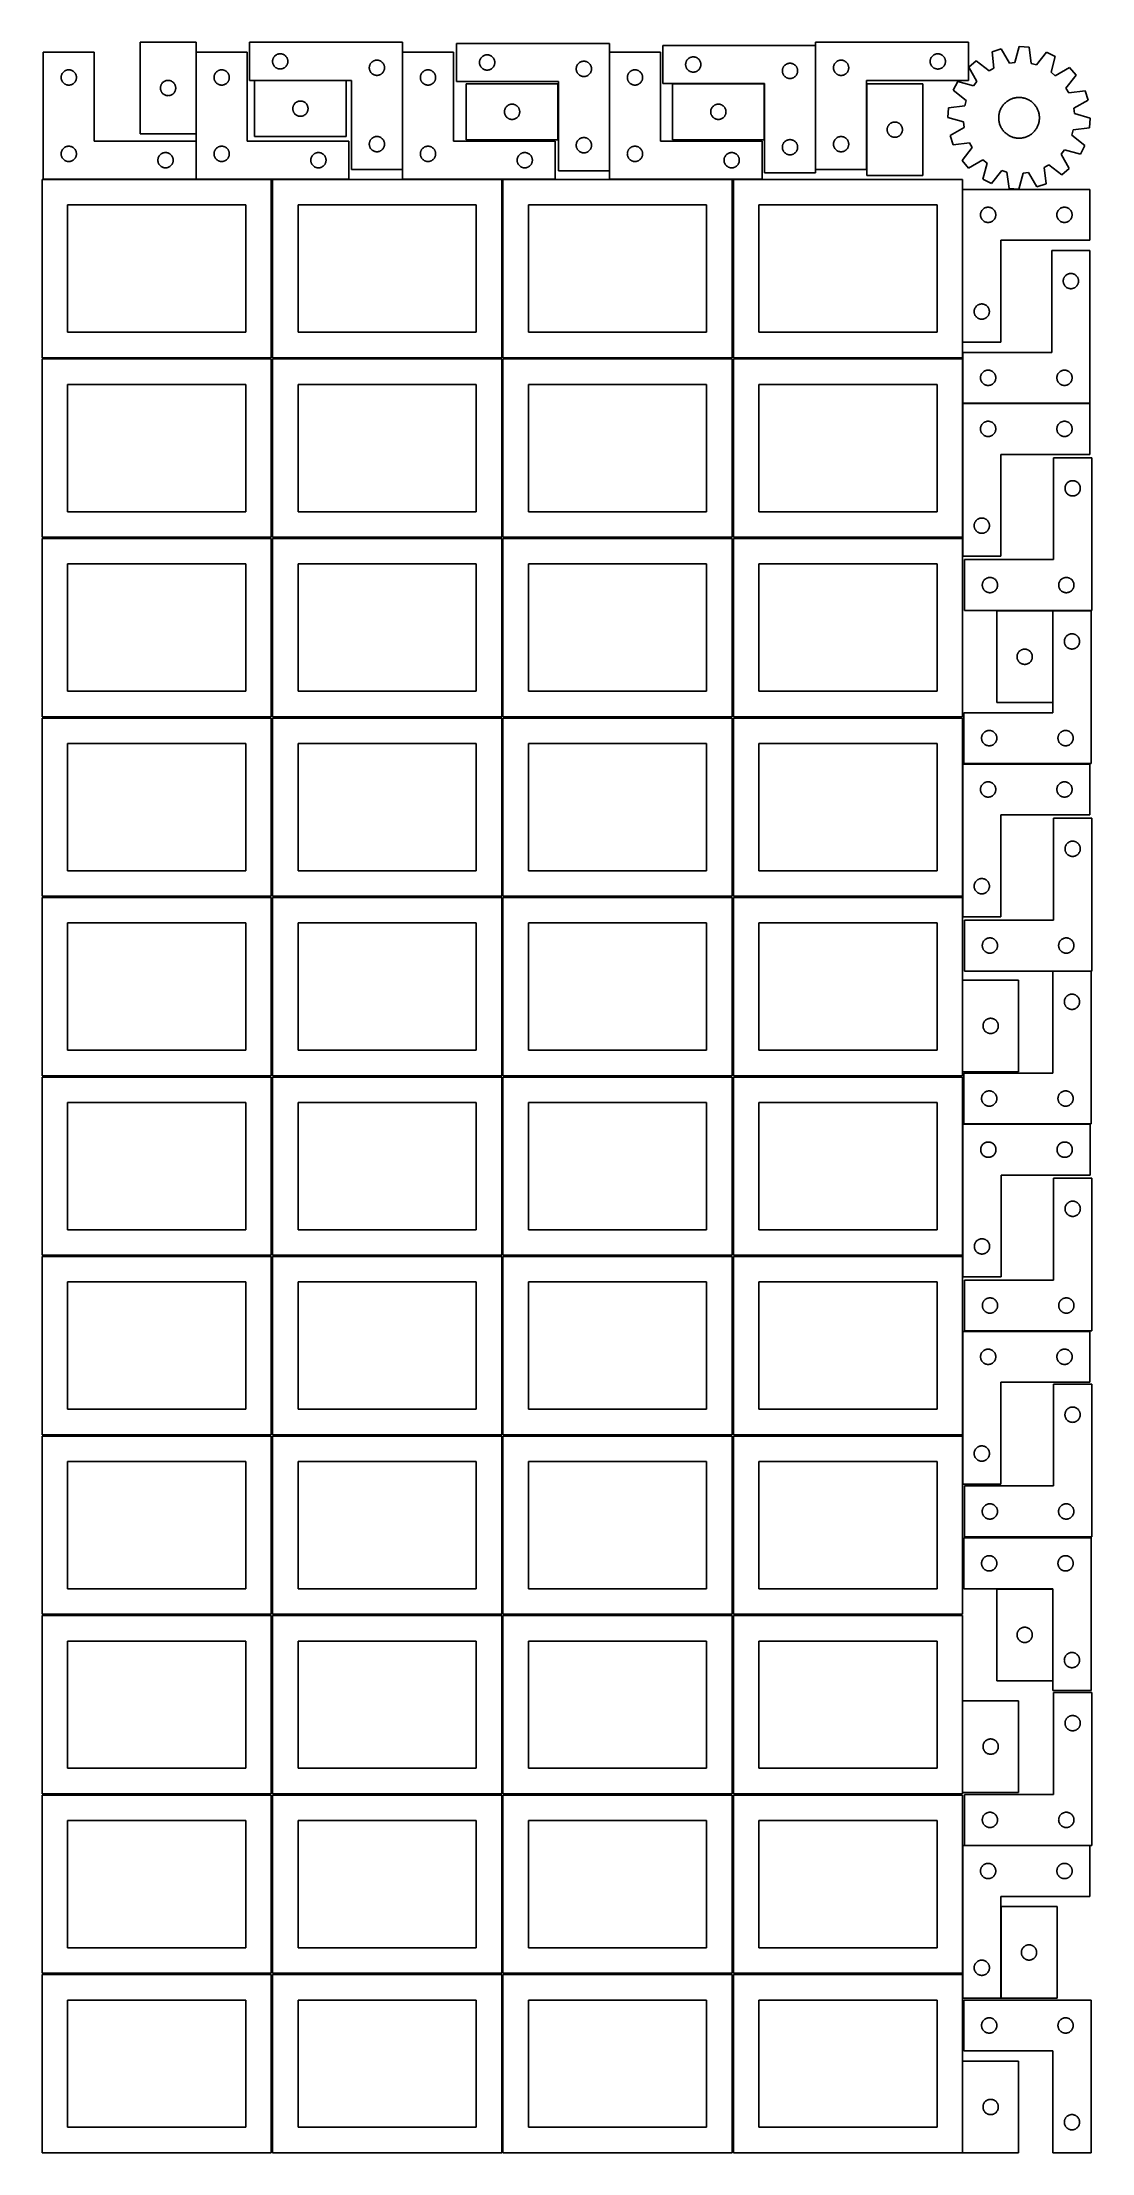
# Model space of a CAD drawing. Header units: millimetres. Extents: x 7 to 1243, y 7 to 2493.
import ezdxf

# ---------------------------------------------------------------- set-up
doc = ezdxf.new("R2010")
doc.units = ezdxf.units.MM
doc.layers.add('COMMON', color=5, linetype='CONTINUOUS', true_color=0x0000ff)
doc.layers.add('CUT', color=7, linetype='CONTINUOUS', true_color=0x000000)

msp = doc.modelspace()

# ---------------------------------------------------------------- linework, layer by layer
at = {"layer": 'COMMON'}
for p, q in [((917.912556, 2489.701971), (917.912556, 2343.335757)), ((187.941929, 2385.475403), (187.941929, 2481.930532)), ((431.101719, 2343.390692), (431.101719, 2481.930532)), ((675.001285, 2342.08576), (675.001285, 2481.930532)), ((364.806394, 2448.290692), (256.806394, 2448.290692)), ((857.401151, 2444.601971), (749.401151, 2444.601971)), ((187.941929, 2331.930532), (187.941929, 2376.930532)), ((187.841928, 2331.830532), (7.841928, 2331.830532)), ((276.520933, 2331.830532), (188.041929, 2331.830532)), ((368.041929, 2331.830532), (278.041929, 2331.830532)), ((548.041929, 2331.830532), (431.201719, 2331.830532)), ((611.201719, 2331.830532), (549.562864, 2331.830532)), ((819.562864, 2331.830532), (675.101285, 2331.830532)), ((855.101285, 2331.830532), (821.083738, 2331.830532)), ((1091.183739, 2140.064513), (1091.183739, 2320.064513)), ((1091.320327, 2067.92379), (1241.320327, 2067.92379)), ((1197.504737, 1715.363468), (1197.504737, 1823.363468)), ((1091.183738, 1388.322818), (1091.183738, 1280.322818)), ((1197.504731, 670.817752), (1197.504731, 562.817752)), ((1091.183738, 539.125428), (1091.183738, 431.125428)), ((1136.430329, 296.554228), (1136.430329, 188.554228)), ((1091.183738, 114.520967), (1091.183738, 6.520967))]:
    msp.add_line(p, q, dxfattribs=at)
at = {"layer": 'CUT'}
for p, q in [((121.841928, 2493.475403), (121.841928, 2385.475403)), ((187.841928, 2493.475403), (121.841928, 2493.475403)), ((187.841928, 2385.475403), (187.841928, 2493.475403)), ((431.001718, 2493.390692), (251.001718, 2493.390692)), ((251.001718, 2493.390692), (251.001718, 2448.390692)), ((431.001718, 2343.390692), (431.001718, 2493.390692)), ((674.901284, 2492.08576), (494.901284, 2492.08576)), ((494.901284, 2492.08576), (494.901284, 2447.08576)), ((674.901284, 2342.08576), (674.901284, 2492.08576)), ((917.812555, 2489.701971), (737.812555, 2489.701971)), ((737.812555, 2489.701971), (737.812555, 2444.701971)), ((917.812555, 2339.701971), (917.812555, 2489.701971)), ((918.012556, 2493.335757), (1098.012556, 2493.335757)), ((918.012556, 2343.335757), (918.012556, 2493.335757)), ((1098.012556, 2493.335757), (1098.012556, 2448.335757)), ((1158.073122, 2488.386384), (1152.861807, 2469.723999)), ((1169.579078, 2487.550652), (1158.073122, 2488.386384)), ((1172.038847, 2468.33108), (1169.579078, 2487.550652)), ((67.841928, 2481.930532), (7.841928, 2481.930532)), ((7.841928, 2481.930532), (7.841928, 2331.930532)), ((67.841928, 2376.930532), (67.841928, 2481.930532)), ((248.041929, 2481.930532), (188.041929, 2481.930532)), ((188.041929, 2481.930532), (188.041929, 2331.930532)), ((248.041929, 2376.930532), (248.041929, 2481.930532)), ((278.001718, 2470.890692), (278.020987, 2471.47932)), ((278.020987, 2470.302064), (278.001718, 2470.890692)), ((278.020987, 2471.47932), (278.078714, 2472.065428)), ((278.078714, 2469.715956), (278.020987, 2470.302064)), ((278.078714, 2472.065428), (278.17465, 2472.646505)), ((278.17465, 2469.134879), (278.078714, 2469.715956)), ((278.17465, 2472.646505), (278.308385, 2473.220063)), ((278.308385, 2468.561321), (278.17465, 2469.134879)), ((278.308385, 2473.220063), (278.479347, 2473.783647)), ((278.479347, 2467.997737), (278.308385, 2468.561321)), ((278.479347, 2473.783647), (278.686802, 2474.334843)), ((278.686802, 2467.446541), (278.479347, 2467.997737)), ((278.686802, 2474.334843), (278.929863, 2474.87129)), ((278.929863, 2466.910094), (278.686802, 2467.446541)), ((278.929863, 2474.87129), (279.207489, 2475.390692)), ((279.207489, 2466.390692), (278.929863, 2466.910094)), ((279.207489, 2475.390692), (279.518491, 2475.890824)), ((279.518491, 2465.89056), (279.207489, 2466.390692)), ((279.518491, 2475.890824), (279.861538, 2476.369545)), ((279.861538, 2465.411839), (279.518491, 2465.89056)), ((279.861538, 2476.369545), (280.235159, 2476.824804)), ((280.235159, 2464.95658), (279.861538, 2465.411839)), ((280.235159, 2476.824804), (280.637757, 2477.254653)), ((280.637757, 2464.526731), (280.235159, 2464.95658)), ((280.637757, 2477.254653), (281.067605, 2477.65725)), ((281.067605, 2464.124134), (280.637757, 2464.526731)), ((281.067605, 2477.65725), (281.522865, 2478.030872)), ((281.522865, 2463.750512), (281.067605, 2464.124134)), ((281.522865, 2478.030872), (282.001586, 2478.373919)), ((282.001586, 2463.407465), (281.522865, 2463.750512)), ((282.001586, 2478.373919), (282.501718, 2478.684921)), ((282.501718, 2463.096463), (282.001586, 2463.407465)), ((282.501718, 2478.684921), (283.021119, 2478.962547)), ((283.021119, 2462.818837), (282.501718, 2463.096463)), ((283.021119, 2478.962547), (283.557567, 2479.205608)), ((283.557567, 2462.575776), (283.021119, 2462.818837)), ((283.557567, 2479.205608), (284.108762, 2479.413063)), ((284.108762, 2462.368321), (283.557567, 2462.575776)), ((284.108762, 2479.413063), (284.672346, 2479.584024)), ((284.672346, 2462.19736), (284.108762, 2462.368321)), ((284.672346, 2479.584024), (285.245905, 2479.71776)), ((285.245905, 2462.063624), (284.672346, 2462.19736)), ((285.245905, 2479.71776), (285.826982, 2479.813696)), ((285.826982, 2479.813696), (286.41309, 2479.871422)), ((286.41309, 2479.871422), (287.001718, 2479.890692)), ((287.001718, 2479.890692), (287.590346, 2479.871422)), ((287.590346, 2479.871422), (288.176453, 2479.813696)), ((288.176453, 2479.813696), (288.757531, 2479.71776)), ((288.757531, 2479.71776), (289.331089, 2479.584024)), ((289.331089, 2462.19736), (288.757531, 2462.063624)), ((289.331089, 2479.584024), (289.894673, 2479.413063)), ((289.894673, 2462.368321), (289.331089, 2462.19736)), ((289.894673, 2479.413063), (290.445869, 2479.205608)), ((290.445869, 2462.575776), (289.894673, 2462.368321)), ((290.445869, 2479.205608), (290.982316, 2478.962547)), ((290.982316, 2462.818837), (290.445869, 2462.575776)), ((290.982316, 2478.962547), (291.501718, 2478.684921)), ((291.501718, 2463.096463), (290.982316, 2462.818837)), ((291.501718, 2478.684921), (292.00185, 2478.373919)), ((292.00185, 2463.407465), (291.501718, 2463.096463)), ((292.00185, 2478.373919), (292.480571, 2478.030872)), ((292.480571, 2463.750512), (292.00185, 2463.407465)), ((292.480571, 2478.030872), (292.93583, 2477.65725)), ((292.93583, 2464.124134), (292.480571, 2463.750512)), ((292.93583, 2477.65725), (293.365679, 2477.254653)), ((293.365679, 2464.526731), (292.93583, 2464.124134)), ((293.365679, 2477.254653), (293.768276, 2476.824804)), ((293.768276, 2464.95658), (293.365679, 2464.526731)), ((293.768276, 2476.824804), (294.141898, 2476.369545)), ((294.141898, 2465.411839), (293.768276, 2464.95658)), ((294.141898, 2476.369545), (294.484944, 2475.890824)), ((294.484944, 2465.89056), (294.141898, 2465.411839)), ((294.484944, 2475.890824), (294.795946, 2475.390692)), ((294.795946, 2466.390692), (294.484944, 2465.89056)), ((294.795946, 2475.390692), (295.073572, 2474.87129)), ((295.073572, 2466.910094), (294.795946, 2466.390692)), ((295.073572, 2474.87129), (295.316633, 2474.334843)), ((295.316633, 2467.446541), (295.073572, 2466.910094)), ((295.316633, 2474.334843), (295.524089, 2473.783647)), ((295.524089, 2467.997737), (295.316633, 2467.446541)), ((295.524089, 2473.783647), (295.69505, 2473.220063)), ((295.69505, 2468.561321), (295.524089, 2467.997737)), ((295.69505, 2473.220063), (295.828785, 2472.646505)), ((295.828785, 2469.134879), (295.69505, 2468.561321)), ((295.828785, 2472.646505), (295.924721, 2472.065428)), ((295.924721, 2469.715956), (295.828785, 2469.134879)), ((295.924721, 2472.065428), (295.982448, 2471.47932)), ((295.982448, 2470.302064), (295.924721, 2469.715956)), ((295.982448, 2471.47932), (296.001718, 2470.890692)), ((296.001718, 2470.890692), (295.982448, 2470.302064)), ((392.001718, 2463.390692), (392.020987, 2463.97932)), ((392.020987, 2462.802064), (392.001718, 2463.390692)), ((392.020987, 2463.97932), (392.078714, 2464.565428)), ((392.078714, 2462.215956), (392.020987, 2462.802064)), ((392.078714, 2464.565428), (392.17465, 2465.146505)), ((392.17465, 2461.634879), (392.078714, 2462.215956)), ((392.17465, 2465.146505), (392.308385, 2465.720063)), ((392.308385, 2465.720063), (392.479347, 2466.283647)), ((392.479347, 2466.283647), (392.686802, 2466.834843)), ((392.686802, 2466.834843), (392.929863, 2467.37129)), ((392.929863, 2467.37129), (393.207489, 2467.890692)), ((393.207489, 2467.890692), (393.518491, 2468.390824)), ((393.518491, 2468.390824), (393.861538, 2468.869545)), ((393.861538, 2468.869545), (394.235159, 2469.324804)), ((394.235159, 2469.324804), (394.637757, 2469.754653)), ((394.637757, 2469.754653), (395.067605, 2470.15725)), ((395.067605, 2470.15725), (395.522865, 2470.530872)), ((395.522865, 2470.530872), (396.001586, 2470.873919)), ((396.001586, 2470.873919), (396.501718, 2471.184921)), ((396.501718, 2471.184921), (397.021119, 2471.462547)), ((397.021119, 2471.462547), (397.557567, 2471.705608)), ((397.557567, 2471.705608), (398.108762, 2471.913063)), ((398.108762, 2471.913063), (398.672346, 2472.084024)), ((398.672346, 2472.084024), (399.245905, 2472.21776)), ((399.245905, 2472.21776), (399.826982, 2472.313696)), ((399.826982, 2472.313696), (400.41309, 2472.371422)), ((400.41309, 2472.371422), (401.001718, 2472.390692)), ((401.001718, 2472.390692), (401.590346, 2472.371422)), ((401.590346, 2472.371422), (402.176453, 2472.313696)), ((402.176453, 2472.313696), (402.757531, 2472.21776)), ((402.757531, 2472.21776), (403.331089, 2472.084024)), ((403.331089, 2472.084024), (403.894673, 2471.913063)), ((403.894673, 2471.913063), (404.445869, 2471.705608)), ((404.445869, 2471.705608), (404.982316, 2471.462547)), ((404.982316, 2471.462547), (405.501718, 2471.184921)), ((405.501718, 2471.184921), (406.00185, 2470.873919)), ((406.00185, 2470.873919), (406.480571, 2470.530872)), ((406.480571, 2470.530872), (406.93583, 2470.15725)), ((406.93583, 2470.15725), (407.365679, 2469.754653)), ((407.365679, 2469.754653), (407.768276, 2469.324804)), ((407.768276, 2469.324804), (408.141898, 2468.869545)), ((408.141898, 2468.869545), (408.484944, 2468.390824)), ((408.484944, 2468.390824), (408.795946, 2467.890692)), ((408.795946, 2467.890692), (409.073572, 2467.37129)), ((409.073572, 2467.37129), (409.316633, 2466.834843)), ((409.316633, 2466.834843), (409.524089, 2466.283647)), ((409.524089, 2466.283647), (409.69505, 2465.720063)), ((409.69505, 2465.720063), (409.828785, 2465.146505)), ((409.828785, 2465.146505), (409.924721, 2464.565428)), ((409.924721, 2462.215956), (409.828785, 2461.634879)), ((409.924721, 2464.565428), (409.982448, 2463.97932)), ((409.982448, 2462.802064), (409.924721, 2462.215956)), ((409.982448, 2463.97932), (410.001718, 2463.390692)), ((410.001718, 2463.390692), (409.982448, 2462.802064)), ((491.201719, 2481.930532), (431.201719, 2481.930532)), ((431.201719, 2481.930532), (431.201719, 2331.930532)), ((491.201719, 2376.930532), (491.201719, 2481.930532)), ((521.901284, 2469.58576), (521.920554, 2470.174389)), ((521.920554, 2468.997132), (521.901284, 2469.58576)), ((521.920554, 2470.174389), (521.978281, 2470.760496)), ((521.978281, 2468.411025), (521.920554, 2468.997132)), ((521.978281, 2470.760496), (522.074217, 2471.341573)), ((522.074217, 2467.829947), (521.978281, 2468.411025)), ((522.074217, 2471.341573), (522.207952, 2471.915132)), ((522.207952, 2467.256389), (522.074217, 2467.829947)), ((522.207952, 2471.915132), (522.378913, 2472.478716)), ((522.378913, 2466.692805), (522.207952, 2467.256389)), ((522.378913, 2472.478716), (522.586369, 2473.029911)), ((522.586369, 2466.141609), (522.378913, 2466.692805)), ((522.586369, 2473.029911), (522.82943, 2473.566359)), ((522.82943, 2465.605162), (522.586369, 2466.141609)), ((522.82943, 2473.566359), (523.107056, 2474.08576)), ((523.107056, 2465.08576), (522.82943, 2465.605162)), ((523.107056, 2474.08576), (523.418058, 2474.585892)), ((523.418058, 2464.585628), (523.107056, 2465.08576)), ((523.418058, 2474.585892), (523.761104, 2475.064613)), ((523.761104, 2464.106908), (523.418058, 2464.585628)), ((523.761104, 2475.064613), (524.134726, 2475.519873)), ((524.134726, 2463.651648), (523.761104, 2464.106908)), ((524.134726, 2475.519873), (524.537323, 2475.949721)), ((524.537323, 2463.221799), (524.134726, 2463.651648)), ((524.537323, 2475.949721), (524.967172, 2476.352319)), ((524.967172, 2462.819202), (524.537323, 2463.221799)), ((524.967172, 2476.352319), (525.422431, 2476.72594)), ((525.422431, 2462.44558), (524.967172, 2462.819202)), ((525.422431, 2476.72594), (525.901152, 2477.068987)), ((525.901152, 2462.102534), (525.422431, 2462.44558)), ((525.901152, 2477.068987), (526.401284, 2477.379989)), ((526.401284, 2461.791532), (525.901152, 2462.102534)), ((526.401284, 2477.379989), (526.920686, 2477.657615)), ((526.920686, 2477.657615), (527.457133, 2477.900676)), ((527.457133, 2477.900676), (528.008329, 2478.108132)), ((528.008329, 2478.108132), (528.571913, 2478.279093)), ((528.571913, 2478.279093), (529.145471, 2478.412828)), ((529.145471, 2478.412828), (529.726549, 2478.508764)), ((529.726549, 2478.508764), (530.312656, 2478.566491)), ((530.312656, 2478.566491), (530.901284, 2478.58576)), ((530.901284, 2478.58576), (531.489912, 2478.566491)), ((531.489912, 2478.566491), (532.07602, 2478.508764)), ((532.07602, 2478.508764), (532.657097, 2478.412828)), ((532.657097, 2478.412828), (533.230656, 2478.279093)), ((533.230656, 2478.279093), (533.79424, 2478.108132)), ((533.79424, 2478.108132), (534.345435, 2477.900676)), ((534.345435, 2477.900676), (534.881883, 2477.657615)), ((534.881883, 2477.657615), (535.401284, 2477.379989)), ((535.401284, 2477.379989), (535.901416, 2477.068987)), ((535.901416, 2462.102534), (535.401284, 2461.791532)), ((535.901416, 2477.068987), (536.380137, 2476.72594)), ((536.380137, 2462.44558), (535.901416, 2462.102534)), ((536.380137, 2476.72594), (536.835397, 2476.352319)), ((536.835397, 2462.819202), (536.380137, 2462.44558)), ((536.835397, 2476.352319), (537.265245, 2475.949721)), ((537.265245, 2463.221799), (536.835397, 2462.819202)), ((537.265245, 2475.949721), (537.667843, 2475.519873)), ((537.667843, 2463.651648), (537.265245, 2463.221799)), ((537.667843, 2475.519873), (538.041464, 2475.064613)), ((538.041464, 2464.106908), (537.667843, 2463.651648)), ((538.041464, 2475.064613), (538.384511, 2474.585892)), ((538.384511, 2464.585628), (538.041464, 2464.106908)), ((538.384511, 2474.585892), (538.695513, 2474.08576)), ((538.695513, 2465.08576), (538.384511, 2464.585628)), ((538.695513, 2474.08576), (538.973139, 2473.566359)), ((538.973139, 2465.605162), (538.695513, 2465.08576)), ((538.973139, 2473.566359), (539.2162, 2473.029911)), ((539.2162, 2466.141609), (538.973139, 2465.605162)), ((539.2162, 2473.029911), (539.423655, 2472.478716)), ((539.423655, 2466.692805), (539.2162, 2466.141609)), ((539.423655, 2472.478716), (539.594617, 2471.915132)), ((539.594617, 2467.256389), (539.423655, 2466.692805)), ((539.594617, 2471.915132), (539.728352, 2471.341573)), ((539.728352, 2467.829947), (539.594617, 2467.256389)), ((539.728352, 2471.341573), (539.824288, 2470.760496)), ((539.824288, 2468.411025), (539.728352, 2467.829947)), ((539.824288, 2470.760496), (539.882015, 2470.174389)), ((539.882015, 2468.997132), (539.824288, 2468.411025)), ((539.882015, 2470.174389), (539.901284, 2469.58576)), ((539.901284, 2469.58576), (539.882015, 2468.997132)), ((635.901284, 2462.08576), (635.920554, 2462.674389)), ((635.920554, 2461.497132), (635.901284, 2462.08576)), ((635.920554, 2462.674389), (635.978281, 2463.260496)), ((635.978281, 2463.260496), (636.074217, 2463.841573)), ((636.074217, 2463.841573), (636.207952, 2464.415132)), ((636.207952, 2464.415132), (636.378913, 2464.978716)), ((636.378913, 2464.978716), (636.586369, 2465.529911)), ((636.586369, 2465.529911), (636.82943, 2466.066359)), ((636.82943, 2466.066359), (637.107056, 2466.58576)), ((637.107056, 2466.58576), (637.418058, 2467.085892)), ((637.418058, 2467.085892), (637.761104, 2467.564613)), ((637.761104, 2467.564613), (638.134726, 2468.019873)), ((638.134726, 2468.019873), (638.537323, 2468.449721)), ((638.537323, 2468.449721), (638.967172, 2468.852319)), ((638.967172, 2468.852319), (639.422431, 2469.22594)), ((639.422431, 2469.22594), (639.901152, 2469.568987)), ((639.901152, 2469.568987), (640.401284, 2469.879989)), ((640.401284, 2469.879989), (640.920686, 2470.157615)), ((640.920686, 2470.157615), (641.457133, 2470.400676)), ((641.457133, 2470.400676), (642.008329, 2470.608132)), ((642.008329, 2470.608132), (642.571913, 2470.779093)), ((642.571913, 2470.779093), (643.145471, 2470.912828)), ((643.145471, 2470.912828), (643.726549, 2471.008764)), ((643.726549, 2471.008764), (644.312656, 2471.066491)), ((644.312656, 2471.066491), (644.901284, 2471.08576)), ((644.901284, 2471.08576), (645.489912, 2471.066491)), ((645.489912, 2471.066491), (646.07602, 2471.008764)), ((646.07602, 2471.008764), (646.657097, 2470.912828)), ((646.657097, 2470.912828), (647.230656, 2470.779093)), ((647.230656, 2470.779093), (647.79424, 2470.608132)), ((647.79424, 2470.608132), (648.345435, 2470.400676)), ((648.345435, 2470.400676), (648.881883, 2470.157615)), ((648.881883, 2470.157615), (649.401284, 2469.879989)), ((649.401284, 2469.879989), (649.901416, 2469.568987)), ((649.901416, 2469.568987), (650.380137, 2469.22594)), ((650.380137, 2469.22594), (650.835397, 2468.852319)), ((650.835397, 2468.852319), (651.265245, 2468.449721)), ((651.265245, 2468.449721), (651.667843, 2468.019873)), ((651.667843, 2468.019873), (652.041464, 2467.564613)), ((652.041464, 2467.564613), (652.384511, 2467.085892)), ((652.384511, 2467.085892), (652.695513, 2466.58576)), ((652.695513, 2466.58576), (652.973139, 2466.066359)), ((652.973139, 2466.066359), (653.2162, 2465.529911)), ((653.2162, 2465.529911), (653.423655, 2464.978716)), ((653.423655, 2464.978716), (653.594617, 2464.415132)), ((653.594617, 2464.415132), (653.728352, 2463.841573)), ((653.728352, 2463.841573), (653.824288, 2463.260496)), ((653.824288, 2463.260496), (653.882015, 2462.674389)), ((653.882015, 2462.674389), (653.901284, 2462.08576)), ((653.901284, 2462.08576), (653.882015, 2461.497132)), ((735.101285, 2481.930532), (675.101285, 2481.930532)), ((675.101285, 2481.930532), (675.101285, 2331.930532)), ((735.101285, 2376.930532), (735.101285, 2481.930532)), ((764.812555, 2467.201971), (764.831825, 2467.790599)), ((764.831825, 2466.613343), (764.812555, 2467.201971)), ((764.831825, 2467.790599), (764.889552, 2468.376707)), ((764.889552, 2466.027236), (764.831825, 2466.613343)), ((764.889552, 2468.376707), (764.985488, 2468.957784)), ((764.985488, 2465.446158), (764.889552, 2466.027236)), ((764.985488, 2468.957784), (765.119223, 2469.531343)), ((765.119223, 2464.8726), (764.985488, 2465.446158)), ((765.119223, 2469.531343), (765.290184, 2470.094926)), ((765.290184, 2464.309016), (765.119223, 2464.8726)), ((765.290184, 2470.094926), (765.49764, 2470.646122)), ((765.49764, 2463.75782), (765.290184, 2464.309016)), ((765.49764, 2470.646122), (765.740701, 2471.18257)), ((765.740701, 2463.221373), (765.49764, 2463.75782)), ((765.740701, 2471.18257), (766.018327, 2471.701971)), ((766.018327, 2462.701971), (765.740701, 2463.221373)), ((766.018327, 2471.701971), (766.329329, 2472.202103)), ((766.329329, 2462.201839), (766.018327, 2462.701971)), ((766.329329, 2472.202103), (766.672375, 2472.680824)), ((766.672375, 2461.723118), (766.329329, 2462.201839)), ((766.672375, 2472.680824), (767.045997, 2473.136084)), ((767.045997, 2473.136084), (767.448594, 2473.565932)), ((767.448594, 2473.565932), (767.878443, 2473.96853)), ((767.878443, 2473.96853), (768.333703, 2474.342151)), ((768.333703, 2474.342151), (768.812423, 2474.685198)), ((768.812423, 2474.685198), (769.312555, 2474.9962)), ((769.312555, 2474.9962), (769.831957, 2475.273826)), ((769.831957, 2475.273826), (770.368405, 2475.516887)), ((770.368405, 2475.516887), (770.9196, 2475.724342)), ((770.9196, 2475.724342), (771.483184, 2475.895304)), ((771.483184, 2475.895304), (772.056743, 2476.029039)), ((772.056743, 2476.029039), (772.63782, 2476.124975)), ((772.63782, 2476.124975), (773.223927, 2476.182702)), ((773.223927, 2476.182702), (773.812555, 2476.201971)), ((773.812555, 2476.201971), (774.401184, 2476.182702)), ((774.401184, 2476.182702), (774.987291, 2476.124975)), ((774.987291, 2476.124975), (775.568368, 2476.029039)), ((775.568368, 2476.029039), (776.141927, 2475.895304)), ((776.141927, 2475.895304), (776.705511, 2475.724342)), ((776.705511, 2475.724342), (777.256706, 2475.516887)), ((777.256706, 2475.516887), (777.793154, 2475.273826)), ((777.793154, 2475.273826), (778.312555, 2474.9962)), ((778.312555, 2474.9962), (778.812688, 2474.685198)), ((778.812688, 2474.685198), (779.291408, 2474.342151)), ((779.291408, 2474.342151), (779.746668, 2473.96853)), ((779.746668, 2473.96853), (780.176516, 2473.565932)), ((780.176516, 2473.565932), (780.579114, 2473.136084)), ((780.579114, 2473.136084), (780.952736, 2472.680824)), ((780.952736, 2472.680824), (781.295782, 2472.202103)), ((781.295782, 2462.201839), (780.952736, 2461.723118)), ((781.295782, 2472.202103), (781.606784, 2471.701971)), ((781.606784, 2462.701971), (781.295782, 2462.201839)), ((781.606784, 2471.701971), (781.88441, 2471.18257)), ((781.88441, 2463.221373), (781.606784, 2462.701971)), ((781.88441, 2471.18257), (782.127471, 2470.646122)), ((782.127471, 2463.75782), (781.88441, 2463.221373)), ((782.127471, 2470.646122), (782.334927, 2470.094926)), ((782.334927, 2464.309016), (782.127471, 2463.75782)), ((782.334927, 2470.094926), (782.505888, 2469.531343)), ((782.505888, 2464.8726), (782.334927, 2464.309016)), ((782.505888, 2469.531343), (782.639623, 2468.957784)), ((782.639623, 2465.446158), (782.505888, 2464.8726)), ((782.639623, 2468.957784), (782.735559, 2468.376707)), ((782.735559, 2466.027236), (782.639623, 2465.446158)), ((782.735559, 2468.376707), (782.793286, 2467.790599)), ((782.793286, 2466.613343), (782.735559, 2466.027236)), ((782.793286, 2467.790599), (782.812555, 2467.201971)), ((782.812555, 2467.201971), (782.793286, 2466.613343)), ((879.119223, 2462.031343), (879.290184, 2462.594926)), ((879.290184, 2462.594926), (879.49764, 2463.146122)), ((879.49764, 2463.146122), (879.740701, 2463.68257)), ((879.740701, 2463.68257), (880.018327, 2464.201971)), ((880.018327, 2464.201971), (880.329329, 2464.702103)), ((880.329329, 2464.702103), (880.672375, 2465.180824)), ((880.672375, 2465.180824), (881.045997, 2465.636084)), ((881.045997, 2465.636084), (881.448594, 2466.065932)), ((881.448594, 2466.065932), (881.878443, 2466.46853)), ((881.878443, 2466.46853), (882.333703, 2466.842151)), ((882.333703, 2466.842151), (882.812423, 2467.185198)), ((882.812423, 2467.185198), (883.312555, 2467.4962)), ((883.312555, 2467.4962), (883.831957, 2467.773826)), ((883.831957, 2467.773826), (884.368405, 2468.016887)), ((884.368405, 2468.016887), (884.9196, 2468.224342)), ((884.9196, 2468.224342), (885.483184, 2468.395304)), ((885.483184, 2468.395304), (886.056743, 2468.529039)), ((886.056743, 2468.529039), (886.63782, 2468.624975)), ((886.63782, 2468.624975), (887.223927, 2468.682702)), ((887.223927, 2468.682702), (887.812555, 2468.701971)), ((887.812555, 2468.701971), (888.401184, 2468.682702)), ((888.401184, 2468.682702), (888.987291, 2468.624975)), ((888.987291, 2468.624975), (889.568368, 2468.529039)), ((889.568368, 2468.529039), (890.141927, 2468.395304)), ((890.141927, 2468.395304), (890.705511, 2468.224342)), ((890.705511, 2468.224342), (891.256706, 2468.016887)), ((891.256706, 2468.016887), (891.793154, 2467.773826)), ((891.793154, 2467.773826), (892.312555, 2467.4962)), ((892.312555, 2467.4962), (892.812688, 2467.185198)), ((892.812688, 2467.185198), (893.291408, 2466.842151)), ((893.291408, 2466.842151), (893.746668, 2466.46853)), ((893.746668, 2466.46853), (894.176516, 2466.065932)), ((894.176516, 2466.065932), (894.579114, 2465.636084)), ((894.579114, 2465.636084), (894.952736, 2465.180824)), ((894.952736, 2465.180824), (895.295782, 2464.702103)), ((895.295782, 2464.702103), (895.606784, 2464.201971)), ((895.606784, 2464.201971), (895.88441, 2463.68257)), ((895.88441, 2463.68257), (896.127471, 2463.146122)), ((896.127471, 2463.146122), (896.334927, 2462.594926)), ((896.334927, 2462.594926), (896.505888, 2462.031343)), ((939.031826, 2463.924385), (939.012556, 2463.335757)), ((939.012556, 2463.335757), (939.031826, 2462.747129)), ((939.089553, 2464.510493), (939.031826, 2463.924385)), ((939.031826, 2462.747129), (939.089553, 2462.161021)), ((939.185489, 2465.09157), (939.089553, 2464.510493)), ((939.089553, 2462.161021), (939.185489, 2461.579944)), ((939.319224, 2465.665128), (939.185489, 2465.09157)), ((939.490185, 2466.228712), (939.319224, 2465.665128)), ((939.697641, 2466.779908), (939.490185, 2466.228712)), ((939.940702, 2467.316355), (939.697641, 2466.779908)), ((940.218328, 2467.835757), (939.940702, 2467.316355)), ((940.52933, 2468.335889), (940.218328, 2467.835757)), ((940.872376, 2468.81461), (940.52933, 2468.335889)), ((941.245998, 2469.269869), (940.872376, 2468.81461)), ((941.648595, 2469.699718), (941.245998, 2469.269869)), ((942.078444, 2470.102315), (941.648595, 2469.699718)), ((942.533704, 2470.475937), (942.078444, 2470.102315)), ((943.012424, 2470.818983), (942.533704, 2470.475937)), ((943.512556, 2471.129985), (943.012424, 2470.818983)), ((944.031958, 2471.407611), (943.512556, 2471.129985)), ((944.568406, 2471.650673), (944.031958, 2471.407611)), ((945.119601, 2471.858128), (944.568406, 2471.650673)), ((945.683185, 2472.029089), (945.119601, 2471.858128)), ((946.256744, 2472.162824), (945.683185, 2472.029089)), ((946.837821, 2472.258761), (946.256744, 2472.162824)), ((947.423928, 2472.316487), (946.837821, 2472.258761)), ((948.012556, 2472.335757), (947.423928, 2472.316487)), ((948.601185, 2472.316487), (948.012556, 2472.335757)), ((949.187292, 2472.258761), (948.601185, 2472.316487)), ((949.768369, 2472.162824), (949.187292, 2472.258761)), ((950.341928, 2472.029089), (949.768369, 2472.162824)), ((950.905512, 2471.858128), (950.341928, 2472.029089)), ((951.456707, 2471.650673), (950.905512, 2471.858128)), ((951.993155, 2471.407611), (951.456707, 2471.650673)), ((952.512556, 2471.129985), (951.993155, 2471.407611)), ((953.012689, 2470.818983), (952.512556, 2471.129985)), ((953.491409, 2470.475937), (953.012689, 2470.818983)), ((953.946669, 2470.102315), (953.491409, 2470.475937)), ((954.376517, 2469.699718), (953.946669, 2470.102315)), ((954.779115, 2469.269869), (954.376517, 2469.699718)), ((955.152737, 2468.81461), (954.779115, 2469.269869)), ((955.495783, 2468.335889), (955.152737, 2468.81461)), ((955.806785, 2467.835757), (955.495783, 2468.335889)), ((956.084411, 2467.316355), (955.806785, 2467.835757)), ((956.327472, 2466.779908), (956.084411, 2467.316355)), ((956.534928, 2466.228712), (956.327472, 2466.779908)), ((956.705889, 2465.665128), (956.534928, 2466.228712)), ((956.839624, 2465.09157), (956.705889, 2465.665128)), ((956.93556, 2464.510493), (956.839624, 2465.09157)), ((956.839624, 2461.579944), (956.93556, 2462.161021)), ((956.993287, 2463.924385), (956.93556, 2464.510493)), ((956.93556, 2462.161021), (956.993287, 2462.747129)), ((957.012556, 2463.335757), (956.993287, 2463.924385)), ((956.993287, 2462.747129), (957.012556, 2463.335757)), ((1053.031826, 2471.424385), (1053.012556, 2470.835757)), ((1053.012556, 2470.835757), (1053.031826, 2470.247129)), ((1053.089553, 2472.010493), (1053.031826, 2471.424385)), ((1053.031826, 2470.247129), (1053.089553, 2469.661021)), ((1053.185489, 2472.59157), (1053.089553, 2472.010493)), ((1053.089553, 2469.661021), (1053.185489, 2469.079944)), ((1053.319224, 2473.165128), (1053.185489, 2472.59157)), ((1053.185489, 2469.079944), (1053.319224, 2468.506385)), ((1053.490185, 2473.728712), (1053.319224, 2473.165128)), ((1053.319224, 2468.506385), (1053.490185, 2467.942802)), ((1053.697641, 2474.279908), (1053.490185, 2473.728712)), ((1053.490185, 2467.942802), (1053.697641, 2467.391606)), ((1053.940702, 2474.816355), (1053.697641, 2474.279908)), ((1053.697641, 2467.391606), (1053.940702, 2466.855159)), ((1054.218328, 2475.335757), (1053.940702, 2474.816355)), ((1053.940702, 2466.855159), (1054.218328, 2466.335757)), ((1054.52933, 2475.835889), (1054.218328, 2475.335757)), ((1054.218328, 2466.335757), (1054.52933, 2465.835625)), ((1054.872376, 2476.31461), (1054.52933, 2475.835889)), ((1054.52933, 2465.835625), (1054.872376, 2465.356904)), ((1055.245998, 2476.769869), (1054.872376, 2476.31461)), ((1054.872376, 2465.356904), (1055.245998, 2464.901644)), ((1055.648595, 2477.199718), (1055.245998, 2476.769869)), ((1055.245998, 2464.901644), (1055.648595, 2464.471796)), ((1056.078444, 2477.602315), (1055.648595, 2477.199718)), ((1055.648595, 2464.471796), (1056.078444, 2464.069199)), ((1056.533704, 2477.975937), (1056.078444, 2477.602315)), ((1056.078444, 2464.069199), (1056.533704, 2463.695577)), ((1057.012424, 2478.318983), (1056.533704, 2477.975937)), ((1056.533704, 2463.695577), (1057.012424, 2463.35253)), ((1057.512556, 2478.629985), (1057.012424, 2478.318983)), ((1057.012424, 2463.35253), (1057.512556, 2463.041528)), ((1058.031958, 2478.907611), (1057.512556, 2478.629985)), ((1057.512556, 2463.041528), (1058.031958, 2462.763902)), ((1058.568406, 2479.150673), (1058.031958, 2478.907611)), ((1058.031958, 2462.763902), (1058.568406, 2462.520841)), ((1059.119601, 2479.358128), (1058.568406, 2479.150673)), ((1058.568406, 2462.520841), (1059.119601, 2462.313386)), ((1059.683185, 2479.529089), (1059.119601, 2479.358128)), ((1059.119601, 2462.313386), (1059.683185, 2462.142424)), ((1060.256744, 2479.662824), (1059.683185, 2479.529089)), ((1059.683185, 2462.142424), (1060.256744, 2462.008689)), ((1060.837821, 2479.758761), (1060.256744, 2479.662824)), ((1061.423928, 2479.816487), (1060.837821, 2479.758761)), ((1062.012556, 2479.835757), (1061.423928, 2479.816487)), ((1062.601185, 2479.816487), (1062.012556, 2479.835757)), ((1063.187292, 2479.758761), (1062.601185, 2479.816487)), ((1063.768369, 2479.662824), (1063.187292, 2479.758761)), ((1064.341928, 2479.529089), (1063.768369, 2479.662824)), ((1063.768369, 2462.008689), (1064.341928, 2462.142424)), ((1064.905512, 2479.358128), (1064.341928, 2479.529089)), ((1064.341928, 2462.142424), (1064.905512, 2462.313386)), ((1065.456707, 2479.150673), (1064.905512, 2479.358128)), ((1064.905512, 2462.313386), (1065.456707, 2462.520841)), ((1065.993155, 2478.907611), (1065.456707, 2479.150673)), ((1065.456707, 2462.520841), (1065.993155, 2462.763902)), ((1066.512556, 2478.629985), (1065.993155, 2478.907611)), ((1065.993155, 2462.763902), (1066.512556, 2463.041528)), ((1067.012689, 2478.318983), (1066.512556, 2478.629985)), ((1066.512556, 2463.041528), (1067.012689, 2463.35253)), ((1067.491409, 2477.975937), (1067.012689, 2478.318983)), ((1067.012689, 2463.35253), (1067.491409, 2463.695577)), ((1067.946669, 2477.602315), (1067.491409, 2477.975937)), ((1067.491409, 2463.695577), (1067.946669, 2464.069199)), ((1068.376517, 2477.199718), (1067.946669, 2477.602315)), ((1067.946669, 2464.069199), (1068.376517, 2464.471796)), ((1068.779115, 2476.769869), (1068.376517, 2477.199718)), ((1068.376517, 2464.471796), (1068.779115, 2464.901644)), ((1069.152737, 2476.31461), (1068.779115, 2476.769869)), ((1068.779115, 2464.901644), (1069.152737, 2465.356904)), ((1069.495783, 2475.835889), (1069.152737, 2476.31461)), ((1069.152737, 2465.356904), (1069.495783, 2465.835625)), ((1069.806785, 2475.335757), (1069.495783, 2475.835889)), ((1069.495783, 2465.835625), (1069.806785, 2466.335757)), ((1070.084411, 2474.816355), (1069.806785, 2475.335757)), ((1069.806785, 2466.335757), (1070.084411, 2466.855159)), ((1070.327472, 2474.279908), (1070.084411, 2474.816355)), ((1070.084411, 2466.855159), (1070.327472, 2467.391606)), ((1070.534928, 2473.728712), (1070.327472, 2474.279908)), ((1070.327472, 2467.391606), (1070.534928, 2467.942802)), ((1070.705889, 2473.165128), (1070.534928, 2473.728712)), ((1070.534928, 2467.942802), (1070.705889, 2468.506385)), ((1070.839624, 2472.59157), (1070.705889, 2473.165128)), ((1070.705889, 2468.506385), (1070.839624, 2469.079944)), ((1070.93556, 2472.010493), (1070.839624, 2472.59157)), ((1070.839624, 2469.079944), (1070.93556, 2469.661021)), ((1070.993287, 2471.424385), (1070.93556, 2472.010493)), ((1070.93556, 2469.661021), (1070.993287, 2470.247129)), ((1071.012556, 2470.835757), (1070.993287, 2471.424385)), ((1070.993287, 2470.247129), (1071.012556, 2470.835757)), ((1107.310345, 2471.553337), (1098.583454, 2464.00835)), ((1098.583454, 2464.00835), (1108.094797, 2447.127094)), ((1122.639955, 2459.702367), (1107.310345, 2471.553337)), ((1128.2309, 2462.877903), (1122.639955, 2459.702367)), ((1136.85368, 2485.745005), (1125.903742, 2482.113982)), ((1125.903742, 2482.113982), (1128.2309, 2462.877903)), ((1146.481222, 2468.929749), (1136.85368, 2485.745005)), ((1152.861807, 2469.723999), (1146.481222, 2468.929749)), ((1178.237685, 2466.623127), (1172.038847, 2468.33108)), ((1190.194098, 2481.870638), (1178.237685, 2466.623127)), ((1200.504394, 2476.695384), (1190.194098, 2481.870638)), ((1195.421913, 2457.997502), (1200.504394, 2476.695384)), ((1217.376542, 2463.558709), (1200.495287, 2454.047367)), ((1224.92153, 2454.831818), (1217.376542, 2463.558709)), ((28.841928, 2451.930532), (28.861197, 2452.519161)), ((28.861197, 2451.341904), (28.841928, 2451.930532)), ((28.861197, 2452.519161), (28.918924, 2453.105268)), ((28.918924, 2450.755797), (28.861197, 2451.341904)), ((28.918924, 2453.105268), (29.01486, 2453.686345)), ((29.01486, 2450.174719), (28.918924, 2450.755797)), ((29.01486, 2453.686345), (29.148595, 2454.259904)), ((29.148595, 2449.601161), (29.01486, 2450.174719)), ((29.148595, 2454.259904), (29.319556, 2454.823488)), ((29.319556, 2449.037577), (29.148595, 2449.601161)), ((29.319556, 2454.823488), (29.527012, 2455.374683)), ((29.527012, 2448.486381), (29.319556, 2449.037577)), ((29.527012, 2455.374683), (29.770073, 2455.911131)), ((29.770073, 2447.949934), (29.527012, 2448.486381)), ((29.770073, 2455.911131), (30.047699, 2456.430532)), ((30.047699, 2447.430532), (29.770073, 2447.949934)), ((30.047699, 2456.430532), (30.358701, 2456.930664)), ((30.358701, 2446.9304), (30.047699, 2447.430532)), ((30.358701, 2456.930664), (30.701748, 2457.409385)), ((30.701748, 2446.451679), (30.358701, 2446.9304)), ((30.701748, 2457.409385), (31.075369, 2457.864645)), ((31.075369, 2445.99642), (30.701748, 2446.451679)), ((31.075369, 2457.864645), (31.477967, 2458.294493)), ((31.477967, 2445.566571), (31.075369, 2445.99642)), ((31.477967, 2458.294493), (31.907815, 2458.697091)), ((31.907815, 2445.163974), (31.477967, 2445.566571)), ((31.907815, 2458.697091), (32.363075, 2459.070712)), ((32.363075, 2444.790352), (31.907815, 2445.163974)), ((32.363075, 2459.070712), (32.841796, 2459.413759)), ((32.841796, 2444.447306), (32.363075, 2444.790352)), ((32.841796, 2459.413759), (33.341928, 2459.724761)), ((33.341928, 2444.136304), (32.841796, 2444.447306)), ((33.341928, 2459.724761), (33.861329, 2460.002387)), ((33.861329, 2443.858678), (33.341928, 2444.136304)), ((33.861329, 2460.002387), (34.397777, 2460.245448)), ((34.397777, 2443.615617), (33.861329, 2443.858678)), ((34.397777, 2460.245448), (34.948972, 2460.452904)), ((34.948972, 2443.408161), (34.397777, 2443.615617)), ((34.948972, 2460.452904), (35.512556, 2460.623865)), ((35.512556, 2443.2372), (34.948972, 2443.408161)), ((35.512556, 2460.623865), (36.086115, 2460.7576)), ((36.086115, 2443.103465), (35.512556, 2443.2372)), ((36.086115, 2460.7576), (36.667192, 2460.853536)), ((36.667192, 2443.007529), (36.086115, 2443.103465)), ((36.667192, 2460.853536), (37.253299, 2460.911263)), ((37.253299, 2442.949802), (36.667192, 2443.007529)), ((37.253299, 2460.911263), (37.841928, 2460.930532)), ((37.841928, 2442.930532), (37.253299, 2442.949802)), ((37.841928, 2460.930532), (38.430556, 2460.911263)), ((38.430556, 2442.949802), (37.841928, 2442.930532)), ((38.430556, 2460.911263), (39.016663, 2460.853536)), ((39.016663, 2443.007529), (38.430556, 2442.949802)), ((39.016663, 2460.853536), (39.597741, 2460.7576)), ((39.597741, 2443.103465), (39.016663, 2443.007529)), ((39.597741, 2460.7576), (40.171299, 2460.623865)), ((40.171299, 2443.2372), (39.597741, 2443.103465)), ((40.171299, 2460.623865), (40.734883, 2460.452904)), ((40.734883, 2443.408161), (40.171299, 2443.2372)), ((40.734883, 2460.452904), (41.286079, 2460.245448)), ((41.286079, 2443.615617), (40.734883, 2443.408161)), ((41.286079, 2460.245448), (41.822526, 2460.002387)), ((41.822526, 2443.858678), (41.286079, 2443.615617)), ((41.822526, 2460.002387), (42.341928, 2459.724761)), ((42.341928, 2444.136304), (41.822526, 2443.858678)), ((42.341928, 2459.724761), (42.84206, 2459.413759)), ((42.84206, 2444.447306), (42.341928, 2444.136304)), ((42.84206, 2459.413759), (43.32078, 2459.070712)), ((43.32078, 2444.790352), (42.84206, 2444.447306)), ((43.32078, 2459.070712), (43.77604, 2458.697091)), ((43.77604, 2445.163974), (43.32078, 2444.790352)), ((43.77604, 2458.697091), (44.205889, 2458.294493)), ((44.205889, 2445.566571), (43.77604, 2445.163974)), ((44.205889, 2458.294493), (44.608486, 2457.864645)), ((44.608486, 2445.99642), (44.205889, 2445.566571)), ((44.608486, 2457.864645), (44.982108, 2457.409385)), ((44.982108, 2446.451679), (44.608486, 2445.99642)), ((44.982108, 2457.409385), (45.325154, 2456.930664)), ((45.325154, 2446.9304), (44.982108, 2446.451679)), ((45.325154, 2456.930664), (45.636156, 2456.430532)), ((45.636156, 2447.430532), (45.325154, 2446.9304)), ((45.636156, 2456.430532), (45.913782, 2455.911131)), ((45.913782, 2447.949934), (45.636156, 2447.430532)), ((45.913782, 2455.911131), (46.156843, 2455.374683)), ((46.156843, 2448.486381), (45.913782, 2447.949934)), ((46.156843, 2455.374683), (46.364299, 2454.823488)), ((46.364299, 2449.037577), (46.156843, 2448.486381)), ((46.364299, 2454.823488), (46.53526, 2454.259904)), ((46.53526, 2449.601161), (46.364299, 2449.037577)), ((46.53526, 2454.259904), (46.668995, 2453.686345)), ((46.668995, 2450.174719), (46.53526, 2449.601161)), ((46.668995, 2453.686345), (46.764931, 2453.105268)), ((46.764931, 2450.755797), (46.668995, 2450.174719)), ((46.764931, 2453.105268), (46.822658, 2452.519161)), ((46.822658, 2451.341904), (46.764931, 2450.755797)), ((46.822658, 2452.519161), (46.841928, 2451.930532)), ((46.841928, 2451.930532), (46.822658, 2451.341904)), ((145.841928, 2439.475403), (145.861197, 2440.064031)), ((145.861197, 2438.886775), (145.841928, 2439.475403)), ((145.861197, 2440.064031), (145.918924, 2440.650139)), ((145.918924, 2438.300667), (145.861197, 2438.886775)), ((145.918924, 2440.650139), (146.01486, 2441.231216)), ((146.01486, 2437.71959), (145.918924, 2438.300667)), ((146.01486, 2441.231216), (146.148595, 2441.804775)), ((146.148595, 2437.146032), (146.01486, 2437.71959)), ((146.148595, 2441.804775), (146.319556, 2442.368358)), ((146.319556, 2442.368358), (146.527012, 2442.919554)), ((146.527012, 2442.919554), (146.770073, 2443.456001)), ((146.770073, 2443.456001), (147.047699, 2443.975403)), ((147.047699, 2443.975403), (147.358701, 2444.475535)), ((147.358701, 2444.475535), (147.701748, 2444.954256)), ((147.701748, 2444.954256), (148.075369, 2445.409515)), ((148.075369, 2445.409515), (148.477967, 2445.839364)), ((148.477967, 2445.839364), (148.907815, 2446.241961)), ((148.907815, 2446.241961), (149.363075, 2446.615583)), ((149.363075, 2446.615583), (149.841796, 2446.95863)), ((149.841796, 2446.95863), (150.341928, 2447.269632)), ((150.341928, 2447.269632), (150.861329, 2447.547258)), ((150.861329, 2447.547258), (151.397777, 2447.790319)), ((151.397777, 2447.790319), (151.948972, 2447.997774)), ((151.948972, 2447.997774), (152.512556, 2448.168736)), ((152.512556, 2448.168736), (153.086115, 2448.302471)), ((153.086115, 2448.302471), (153.667192, 2448.398407)), ((153.667192, 2448.398407), (154.253299, 2448.456133)), ((154.253299, 2448.456133), (154.841928, 2448.475403)), ((154.841928, 2448.475403), (155.430556, 2448.456133)), ((155.430556, 2448.456133), (156.016663, 2448.398407)), ((156.016663, 2448.398407), (156.597741, 2448.302471)), ((156.597741, 2448.302471), (157.171299, 2448.168736)), ((157.171299, 2448.168736), (157.734883, 2447.997774)), ((157.734883, 2447.997774), (158.286079, 2447.790319)), ((158.286079, 2447.790319), (158.822526, 2447.547258)), ((158.822526, 2447.547258), (159.341928, 2447.269632)), ((159.341928, 2447.269632), (159.84206, 2446.95863)), ((159.84206, 2446.95863), (160.32078, 2446.615583)), ((160.32078, 2446.615583), (160.77604, 2446.241961)), ((160.77604, 2446.241961), (161.205889, 2445.839364)), ((161.205889, 2445.839364), (161.608486, 2445.409515)), ((161.608486, 2445.409515), (161.982108, 2444.954256)), ((161.982108, 2444.954256), (162.325154, 2444.475535)), ((162.325154, 2444.475535), (162.636156, 2443.975403)), ((162.636156, 2443.975403), (162.913782, 2443.456001)), ((162.913782, 2443.456001), (163.156843, 2442.919554)), ((163.156843, 2442.919554), (163.364299, 2442.368358)), ((163.364299, 2442.368358), (163.53526, 2441.804775)), ((163.53526, 2441.804775), (163.668995, 2441.231216)), ((163.668995, 2437.71959), (163.53526, 2437.146032)), ((163.668995, 2441.231216), (163.764931, 2440.650139)), ((163.764931, 2438.300667), (163.668995, 2437.71959)), ((163.764931, 2440.650139), (163.822658, 2440.064031)), ((163.822658, 2438.886775), (163.764931, 2438.300667)), ((163.822658, 2440.064031), (163.841928, 2439.475403)), ((163.841928, 2439.475403), (163.822658, 2438.886775)), ((209.041929, 2451.930532), (209.061198, 2452.519161)), ((209.061198, 2451.341904), (209.041929, 2451.930532)), ((209.061198, 2452.519161), (209.118925, 2453.105268)), ((209.118925, 2450.755797), (209.061198, 2451.341904)), ((209.118925, 2453.105268), (209.214861, 2453.686345)), ((209.214861, 2450.174719), (209.118925, 2450.755797)), ((209.214861, 2453.686345), (209.348596, 2454.259904)), ((209.348596, 2449.601161), (209.214861, 2450.174719)), ((209.348596, 2454.259904), (209.519557, 2454.823488)), ((209.519557, 2449.037577), (209.348596, 2449.601161)), ((209.519557, 2454.823488), (209.727013, 2455.374683)), ((209.727013, 2448.486381), (209.519557, 2449.037577)), ((209.727013, 2455.374683), (209.970074, 2455.911131)), ((209.970074, 2447.949934), (209.727013, 2448.486381)), ((209.970074, 2455.911131), (210.2477, 2456.430532)), ((210.2477, 2447.430532), (209.970074, 2447.949934)), ((210.2477, 2456.430532), (210.558702, 2456.930664)), ((210.558702, 2446.9304), (210.2477, 2447.430532)), ((210.558702, 2456.930664), (210.901749, 2457.409385)), ((210.901749, 2446.451679), (210.558702, 2446.9304)), ((210.901749, 2457.409385), (211.27537, 2457.864645)), ((211.27537, 2445.99642), (210.901749, 2446.451679)), ((211.27537, 2457.864645), (211.677968, 2458.294493)), ((211.677968, 2445.566571), (211.27537, 2445.99642)), ((211.677968, 2458.294493), (212.107816, 2458.697091)), ((212.107816, 2445.163974), (211.677968, 2445.566571)), ((212.107816, 2458.697091), (212.563076, 2459.070712)), ((212.563076, 2444.790352), (212.107816, 2445.163974)), ((212.563076, 2459.070712), (213.041797, 2459.413759)), ((213.041797, 2444.447306), (212.563076, 2444.790352)), ((213.041797, 2459.413759), (213.541929, 2459.724761)), ((213.541929, 2444.136304), (213.041797, 2444.447306)), ((213.541929, 2459.724761), (214.06133, 2460.002387)), ((214.06133, 2443.858678), (213.541929, 2444.136304)), ((214.06133, 2460.002387), (214.597778, 2460.245448)), ((214.597778, 2443.615617), (214.06133, 2443.858678)), ((214.597778, 2460.245448), (215.148973, 2460.452904)), ((215.148973, 2443.408161), (214.597778, 2443.615617)), ((215.148973, 2460.452904), (215.712557, 2460.623865)), ((215.712557, 2443.2372), (215.148973, 2443.408161)), ((215.712557, 2460.623865), (216.286116, 2460.7576)), ((216.286116, 2443.103465), (215.712557, 2443.2372)), ((216.286116, 2460.7576), (216.867193, 2460.853536)), ((216.867193, 2443.007529), (216.286116, 2443.103465)), ((216.867193, 2460.853536), (217.4533, 2460.911263)), ((217.4533, 2442.949802), (216.867193, 2443.007529)), ((217.4533, 2460.911263), (218.041929, 2460.930532)), ((218.041929, 2442.930532), (217.4533, 2442.949802)), ((218.041929, 2460.930532), (218.630557, 2460.911263)), ((218.630557, 2442.949802), (218.041929, 2442.930532)), ((218.630557, 2460.911263), (219.216664, 2460.853536)), ((219.216664, 2443.007529), (218.630557, 2442.949802)), ((219.216664, 2460.853536), (219.797742, 2460.7576)), ((219.797742, 2443.103465), (219.216664, 2443.007529)), ((219.797742, 2460.7576), (220.3713, 2460.623865)), ((220.3713, 2443.2372), (219.797742, 2443.103465)), ((220.3713, 2460.623865), (220.934884, 2460.452904)), ((220.934884, 2443.408161), (220.3713, 2443.2372)), ((220.934884, 2460.452904), (221.48608, 2460.245448)), ((221.48608, 2443.615617), (220.934884, 2443.408161)), ((221.48608, 2460.245448), (222.022527, 2460.002387)), ((222.022527, 2443.858678), (221.48608, 2443.615617)), ((222.022527, 2460.002387), (222.541929, 2459.724761)), ((222.541929, 2444.136304), (222.022527, 2443.858678)), ((222.541929, 2459.724761), (223.042061, 2459.413759)), ((223.042061, 2444.447306), (222.541929, 2444.136304)), ((223.042061, 2459.413759), (223.520781, 2459.070712)), ((223.520781, 2444.790352), (223.042061, 2444.447306)), ((223.520781, 2459.070712), (223.976041, 2458.697091)), ((223.976041, 2445.163974), (223.520781, 2444.790352)), ((223.976041, 2458.697091), (224.40589, 2458.294493)), ((224.40589, 2445.566571), (223.976041, 2445.163974)), ((224.40589, 2458.294493), (224.808487, 2457.864645)), ((224.808487, 2445.99642), (224.40589, 2445.566571)), ((224.808487, 2457.864645), (225.182109, 2457.409385)), ((225.182109, 2446.451679), (224.808487, 2445.99642)), ((225.182109, 2457.409385), (225.525155, 2456.930664)), ((225.525155, 2446.9304), (225.182109, 2446.451679)), ((225.525155, 2456.930664), (225.836157, 2456.430532)), ((225.836157, 2447.430532), (225.525155, 2446.9304)), ((225.836157, 2456.430532), (226.113783, 2455.911131)), ((226.113783, 2447.949934), (225.836157, 2447.430532)), ((226.113783, 2455.911131), (226.356844, 2455.374683)), ((226.356844, 2448.486381), (226.113783, 2447.949934)), ((226.356844, 2455.374683), (226.5643, 2454.823488)), ((226.5643, 2449.037577), (226.356844, 2448.486381)), ((226.5643, 2454.823488), (226.735261, 2454.259904)), ((226.735261, 2449.601161), (226.5643, 2449.037577)), ((226.735261, 2454.259904), (226.868996, 2453.686345)), ((226.868996, 2450.174719), (226.735261, 2449.601161)), ((226.868996, 2453.686345), (226.964932, 2453.105268)), ((226.964932, 2450.755797), (226.868996, 2450.174719)), ((226.964932, 2453.105268), (227.022659, 2452.519161)), ((227.022659, 2451.341904), (226.964932, 2450.755797)), ((227.022659, 2452.519161), (227.041929, 2451.930532)), ((227.041929, 2451.930532), (227.022659, 2451.341904)), ((251.001718, 2448.390692), (371.001718, 2448.390692)), ((364.806394, 2448.190691), (256.806394, 2448.190691)), ((256.806394, 2448.190691), (256.806394, 2382.190691)), ((285.826982, 2461.967688), (285.245905, 2462.063624)), ((286.41309, 2461.909962), (285.826982, 2461.967688)), ((287.001718, 2461.890692), (286.41309, 2461.909962)), ((287.590346, 2461.909962), (287.001718, 2461.890692)), ((288.176453, 2461.967688), (287.590346, 2461.909962)), ((288.757531, 2462.063624), (288.176453, 2461.967688)), ((364.806394, 2382.190691), (364.806394, 2448.190691)), ((371.001718, 2448.390692), (371.001718, 2343.390692)), ((392.308385, 2461.061321), (392.17465, 2461.634879)), ((392.479347, 2460.497737), (392.308385, 2461.061321)), ((392.686802, 2459.946541), (392.479347, 2460.497737)), ((392.929863, 2459.410094), (392.686802, 2459.946541)), ((393.207489, 2458.890692), (392.929863, 2459.410094)), ((393.518491, 2458.39056), (393.207489, 2458.890692)), ((393.861538, 2457.911839), (393.518491, 2458.39056)), ((394.235159, 2457.45658), (393.861538, 2457.911839)), ((394.637757, 2457.026731), (394.235159, 2457.45658)), ((395.067605, 2456.624134), (394.637757, 2457.026731)), ((395.522865, 2456.250512), (395.067605, 2456.624134)), ((396.001586, 2455.907465), (395.522865, 2456.250512)), ((396.501718, 2455.596463), (396.001586, 2455.907465)), ((397.021119, 2455.318837), (396.501718, 2455.596463)), ((397.557567, 2455.075776), (397.021119, 2455.318837)), ((398.108762, 2454.868321), (397.557567, 2455.075776)), ((398.672346, 2454.69736), (398.108762, 2454.868321)), ((399.245905, 2454.563624), (398.672346, 2454.69736)), ((399.826982, 2454.467688), (399.245905, 2454.563624)), ((400.41309, 2454.409962), (399.826982, 2454.467688)), ((401.001718, 2454.390692), (400.41309, 2454.409962)), ((401.590346, 2454.409962), (401.001718, 2454.390692)), ((402.176453, 2454.467688), (401.590346, 2454.409962)), ((402.757531, 2454.563624), (402.176453, 2454.467688)), ((403.331089, 2454.69736), (402.757531, 2454.563624)), ((403.894673, 2454.868321), (403.331089, 2454.69736)), ((404.445869, 2455.075776), (403.894673, 2454.868321)), ((404.982316, 2455.318837), (404.445869, 2455.075776)), ((405.501718, 2455.596463), (404.982316, 2455.318837)), ((406.00185, 2455.907465), (405.501718, 2455.596463)), ((406.480571, 2456.250512), (406.00185, 2455.907465)), ((406.93583, 2456.624134), (406.480571, 2456.250512)), ((407.365679, 2457.026731), (406.93583, 2456.624134)), ((407.768276, 2457.45658), (407.365679, 2457.026731)), ((408.141898, 2457.911839), (407.768276, 2457.45658)), ((408.484944, 2458.39056), (408.141898, 2457.911839)), ((408.795946, 2458.890692), (408.484944, 2458.39056)), ((409.073572, 2459.410094), (408.795946, 2458.890692)), ((409.316633, 2459.946541), (409.073572, 2459.410094)), ((409.524089, 2460.497737), (409.316633, 2459.946541)), ((409.69505, 2461.061321), (409.524089, 2460.497737)), ((409.828785, 2461.634879), (409.69505, 2461.061321)), ((452.201719, 2451.930532), (452.220988, 2452.519161)), ((452.220988, 2451.341904), (452.201719, 2451.930532)), ((452.220988, 2452.519161), (452.278715, 2453.105268)), ((452.278715, 2450.755797), (452.220988, 2451.341904)), ((452.278715, 2453.105268), (452.374651, 2453.686345)), ((452.374651, 2450.174719), (452.278715, 2450.755797)), ((452.374651, 2453.686345), (452.508386, 2454.259904)), ((452.508386, 2449.601161), (452.374651, 2450.174719)), ((452.508386, 2454.259904), (452.679348, 2454.823488)), ((452.679348, 2449.037577), (452.508386, 2449.601161)), ((452.679348, 2454.823488), (452.886803, 2455.374683)), ((452.886803, 2448.486381), (452.679348, 2449.037577)), ((452.886803, 2455.374683), (453.129864, 2455.911131)), ((453.129864, 2447.949934), (452.886803, 2448.486381)), ((453.129864, 2455.911131), (453.40749, 2456.430532)), ((453.40749, 2447.430532), (453.129864, 2447.949934)), ((453.40749, 2456.430532), (453.718492, 2456.930664)), ((453.718492, 2446.9304), (453.40749, 2447.430532)), ((453.718492, 2456.930664), (454.061539, 2457.409385)), ((454.061539, 2446.451679), (453.718492, 2446.9304)), ((454.061539, 2457.409385), (454.43516, 2457.864645)), ((454.43516, 2445.99642), (454.061539, 2446.451679)), ((454.43516, 2457.864645), (454.837758, 2458.294493)), ((454.837758, 2445.566571), (454.43516, 2445.99642)), ((454.837758, 2458.294493), (455.267606, 2458.697091)), ((455.267606, 2445.163974), (454.837758, 2445.566571)), ((455.267606, 2458.697091), (455.722866, 2459.070712)), ((455.722866, 2444.790352), (455.267606, 2445.163974)), ((455.722866, 2459.070712), (456.201587, 2459.413759)), ((456.201587, 2444.447306), (455.722866, 2444.790352)), ((456.201587, 2459.413759), (456.701719, 2459.724761)), ((456.701719, 2444.136304), (456.201587, 2444.447306)), ((456.701719, 2459.724761), (457.22112, 2460.002387)), ((457.22112, 2443.858678), (456.701719, 2444.136304)), ((457.22112, 2460.002387), (457.757568, 2460.245448)), ((457.757568, 2443.615617), (457.22112, 2443.858678)), ((457.757568, 2460.245448), (458.308763, 2460.452904)), ((458.308763, 2443.408161), (457.757568, 2443.615617)), ((458.308763, 2460.452904), (458.872347, 2460.623865)), ((458.872347, 2443.2372), (458.308763, 2443.408161)), ((458.872347, 2460.623865), (459.445906, 2460.7576)), ((459.445906, 2443.103465), (458.872347, 2443.2372)), ((459.445906, 2460.7576), (460.026983, 2460.853536)), ((460.026983, 2443.007529), (459.445906, 2443.103465)), ((460.026983, 2460.853536), (460.613091, 2460.911263)), ((460.613091, 2442.949802), (460.026983, 2443.007529)), ((460.613091, 2460.911263), (461.201719, 2460.930532)), ((461.201719, 2442.930532), (460.613091, 2442.949802)), ((461.201719, 2460.930532), (461.790347, 2460.911263)), ((461.790347, 2442.949802), (461.201719, 2442.930532)), ((461.790347, 2460.911263), (462.376454, 2460.853536)), ((462.376454, 2443.007529), (461.790347, 2442.949802)), ((462.376454, 2460.853536), (462.957532, 2460.7576)), ((462.957532, 2443.103465), (462.376454, 2443.007529)), ((462.957532, 2460.7576), (463.53109, 2460.623865)), ((463.53109, 2443.2372), (462.957532, 2443.103465)), ((463.53109, 2460.623865), (464.094674, 2460.452904)), ((464.094674, 2443.408161), (463.53109, 2443.2372)), ((464.094674, 2460.452904), (464.64587, 2460.245448)), ((464.64587, 2443.615617), (464.094674, 2443.408161)), ((464.64587, 2460.245448), (465.182317, 2460.002387)), ((465.182317, 2443.858678), (464.64587, 2443.615617)), ((465.182317, 2460.002387), (465.701719, 2459.724761)), ((465.701719, 2444.136304), (465.182317, 2443.858678)), ((465.701719, 2459.724761), (466.201851, 2459.413759)), ((466.201851, 2444.447306), (465.701719, 2444.136304)), ((466.201851, 2459.413759), (466.680572, 2459.070712)), ((466.680572, 2444.790352), (466.201851, 2444.447306)), ((466.680572, 2459.070712), (467.135831, 2458.697091)), ((467.135831, 2445.163974), (466.680572, 2444.790352)), ((467.135831, 2458.697091), (467.56568, 2458.294493)), ((467.56568, 2445.566571), (467.135831, 2445.163974)), ((467.56568, 2458.294493), (467.968277, 2457.864645)), ((467.968277, 2445.99642), (467.56568, 2445.566571)), ((467.968277, 2457.864645), (468.341899, 2457.409385)), ((468.341899, 2446.451679), (467.968277, 2445.99642)), ((468.341899, 2457.409385), (468.684945, 2456.930664)), ((468.684945, 2446.9304), (468.341899, 2446.451679)), ((468.684945, 2456.930664), (468.995947, 2456.430532)), ((468.995947, 2447.430532), (468.684945, 2446.9304)), ((468.995947, 2456.430532), (469.273573, 2455.911131)), ((469.273573, 2447.949934), (468.995947, 2447.430532)), ((469.273573, 2455.911131), (469.516634, 2455.374683)), ((469.516634, 2448.486381), (469.273573, 2447.949934)), ((469.516634, 2455.374683), (469.72409, 2454.823488)), ((469.72409, 2449.037577), (469.516634, 2448.486381)), ((469.72409, 2454.823488), (469.895051, 2454.259904)), ((469.895051, 2449.601161), (469.72409, 2449.037577)), ((469.895051, 2454.259904), (470.028786, 2453.686345)), ((470.028786, 2450.174719), (469.895051, 2449.601161)), ((470.028786, 2453.686345), (470.124722, 2453.105268)), ((470.124722, 2450.755797), (470.028786, 2450.174719)), ((470.124722, 2453.105268), (470.182449, 2452.519161)), ((470.182449, 2451.341904), (470.124722, 2450.755797)), ((470.182449, 2452.519161), (470.201719, 2451.930532)), ((470.201719, 2451.930532), (470.182449, 2451.341904)), ((494.901284, 2447.08576), (614.901284, 2447.08576)), ((614.25439, 2444.462225), (506.25439, 2444.462225)), ((506.25439, 2444.462225), (506.25439, 2378.462225)), ((526.920686, 2461.513906), (526.401284, 2461.791532)), ((527.457133, 2461.270845), (526.920686, 2461.513906)), ((528.008329, 2461.063389), (527.457133, 2461.270845)), ((528.571913, 2460.892428), (528.008329, 2461.063389)), ((529.145471, 2460.758693), (528.571913, 2460.892428)), ((529.726549, 2460.662757), (529.145471, 2460.758693)), ((530.312656, 2460.60503), (529.726549, 2460.662757)), ((530.901284, 2460.58576), (530.312656, 2460.60503)), ((531.489912, 2460.60503), (530.901284, 2460.58576)), ((532.07602, 2460.662757), (531.489912, 2460.60503)), ((532.657097, 2460.758693), (532.07602, 2460.662757)), ((533.230656, 2460.892428), (532.657097, 2460.758693)), ((533.79424, 2461.063389), (533.230656, 2460.892428)), ((534.345435, 2461.270845), (533.79424, 2461.063389)), ((534.881883, 2461.513906), (534.345435, 2461.270845)), ((535.401284, 2461.791532), (534.881883, 2461.513906)), ((614.25439, 2378.462225), (614.25439, 2444.462225)), ((614.901284, 2447.08576), (614.901284, 2342.08576)), ((635.978281, 2460.911025), (635.920554, 2461.497132)), ((636.074217, 2460.329947), (635.978281, 2460.911025)), ((636.207952, 2459.756389), (636.074217, 2460.329947)), ((636.378913, 2459.192805), (636.207952, 2459.756389)), ((636.586369, 2458.641609), (636.378913, 2459.192805)), ((636.82943, 2458.105162), (636.586369, 2458.641609)), ((637.107056, 2457.58576), (636.82943, 2458.105162)), ((637.418058, 2457.085628), (637.107056, 2457.58576)), ((637.761104, 2456.606908), (637.418058, 2457.085628)), ((638.134726, 2456.151648), (637.761104, 2456.606908)), ((638.537323, 2455.721799), (638.134726, 2456.151648)), ((638.967172, 2455.319202), (638.537323, 2455.721799)), ((639.422431, 2454.94558), (638.967172, 2455.319202)), ((639.901152, 2454.602534), (639.422431, 2454.94558)), ((640.401284, 2454.291532), (639.901152, 2454.602534)), ((640.920686, 2454.013906), (640.401284, 2454.291532)), ((641.457133, 2453.770845), (640.920686, 2454.013906)), ((642.008329, 2453.563389), (641.457133, 2453.770845)), ((642.571913, 2453.392428), (642.008329, 2453.563389)), ((643.145471, 2453.258693), (642.571913, 2453.392428)), ((643.726549, 2453.162757), (643.145471, 2453.258693)), ((644.312656, 2453.10503), (643.726549, 2453.162757)), ((644.901284, 2453.08576), (644.312656, 2453.10503)), ((645.489912, 2453.10503), (644.901284, 2453.08576)), ((646.07602, 2453.162757), (645.489912, 2453.10503)), ((646.657097, 2453.258693), (646.07602, 2453.162757)), ((647.230656, 2453.392428), (646.657097, 2453.258693)), ((647.79424, 2453.563389), (647.230656, 2453.392428)), ((648.345435, 2453.770845), (647.79424, 2453.563389)), ((648.881883, 2454.013906), (648.345435, 2453.770845)), ((649.401284, 2454.291532), (648.881883, 2454.013906)), ((649.901416, 2454.602534), (649.401284, 2454.291532)), ((650.380137, 2454.94558), (649.901416, 2454.602534)), ((650.835397, 2455.319202), (650.380137, 2454.94558)), ((651.265245, 2455.721799), (650.835397, 2455.319202)), ((651.667843, 2456.151648), (651.265245, 2455.721799)), ((652.041464, 2456.606908), (651.667843, 2456.151648)), ((652.384511, 2457.085628), (652.041464, 2456.606908)), ((652.695513, 2457.58576), (652.384511, 2457.085628)), ((652.973139, 2458.105162), (652.695513, 2457.58576)), ((653.2162, 2458.641609), (652.973139, 2458.105162)), ((653.423655, 2459.192805), (653.2162, 2458.641609)), ((653.594617, 2459.756389), (653.423655, 2459.192805)), ((653.728352, 2460.329947), (653.594617, 2459.756389)), ((653.824288, 2460.911025), (653.728352, 2460.329947)), ((653.882015, 2461.497132), (653.824288, 2460.911025)), ((696.101285, 2451.930532), (696.120555, 2452.519161)), ((696.120555, 2451.341904), (696.101285, 2451.930532)), ((696.120555, 2452.519161), (696.178282, 2453.105268)), ((696.178282, 2450.755797), (696.120555, 2451.341904)), ((696.178282, 2453.105268), (696.274218, 2453.686345)), ((696.274218, 2450.174719), (696.178282, 2450.755797)), ((696.274218, 2453.686345), (696.407953, 2454.259904)), ((696.407953, 2449.601161), (696.274218, 2450.174719)), ((696.407953, 2454.259904), (696.578914, 2454.823488)), ((696.578914, 2449.037577), (696.407953, 2449.601161)), ((696.578914, 2454.823488), (696.78637, 2455.374683)), ((696.78637, 2448.486381), (696.578914, 2449.037577)), ((696.78637, 2455.374683), (697.029431, 2455.911131)), ((697.029431, 2447.949934), (696.78637, 2448.486381)), ((697.029431, 2455.911131), (697.307057, 2456.430532)), ((697.307057, 2447.430532), (697.029431, 2447.949934)), ((697.307057, 2456.430532), (697.618059, 2456.930664)), ((697.618059, 2446.9304), (697.307057, 2447.430532)), ((697.618059, 2456.930664), (697.961105, 2457.409385)), ((697.961105, 2446.451679), (697.618059, 2446.9304)), ((697.961105, 2457.409385), (698.334727, 2457.864645)), ((698.334727, 2445.99642), (697.961105, 2446.451679)), ((698.334727, 2457.864645), (698.737324, 2458.294493)), ((698.737324, 2445.566571), (698.334727, 2445.99642)), ((698.737324, 2458.294493), (699.167173, 2458.697091)), ((699.167173, 2445.163974), (698.737324, 2445.566571)), ((699.167173, 2458.697091), (699.622432, 2459.070712)), ((699.622432, 2444.790352), (699.167173, 2445.163974)), ((699.622432, 2459.070712), (700.101153, 2459.413759)), ((700.101153, 2444.447306), (699.622432, 2444.790352)), ((700.101153, 2459.413759), (700.601285, 2459.724761)), ((700.601285, 2444.136304), (700.101153, 2444.447306)), ((700.601285, 2459.724761), (701.120687, 2460.002387)), ((701.120687, 2443.858678), (700.601285, 2444.136304)), ((701.120687, 2460.002387), (701.657134, 2460.245448)), ((701.657134, 2443.615617), (701.120687, 2443.858678)), ((701.657134, 2460.245448), (702.20833, 2460.452904)), ((702.20833, 2443.408161), (701.657134, 2443.615617)), ((702.20833, 2460.452904), (702.771914, 2460.623865)), ((702.771914, 2443.2372), (702.20833, 2443.408161)), ((702.771914, 2460.623865), (703.345472, 2460.7576)), ((703.345472, 2443.103465), (702.771914, 2443.2372)), ((703.345472, 2460.7576), (703.92655, 2460.853536)), ((703.92655, 2443.007529), (703.345472, 2443.103465)), ((703.92655, 2460.853536), (704.512657, 2460.911263)), ((704.512657, 2442.949802), (703.92655, 2443.007529)), ((704.512657, 2460.911263), (705.101285, 2460.930532)), ((705.101285, 2442.930532), (704.512657, 2442.949802)), ((705.101285, 2460.930532), (705.689913, 2460.911263)), ((705.689913, 2442.949802), (705.101285, 2442.930532)), ((705.689913, 2460.911263), (706.276021, 2460.853536)), ((706.276021, 2443.007529), (705.689913, 2442.949802)), ((706.276021, 2460.853536), (706.857098, 2460.7576)), ((706.857098, 2443.103465), (706.276021, 2443.007529)), ((706.857098, 2460.7576), (707.430657, 2460.623865)), ((707.430657, 2443.2372), (706.857098, 2443.103465)), ((707.430657, 2460.623865), (707.994241, 2460.452904)), ((707.994241, 2443.408161), (707.430657, 2443.2372)), ((707.994241, 2460.452904), (708.545436, 2460.245448)), ((708.545436, 2443.615617), (707.994241, 2443.408161)), ((708.545436, 2460.245448), (709.081884, 2460.002387)), ((709.081884, 2443.858678), (708.545436, 2443.615617)), ((709.081884, 2460.002387), (709.601285, 2459.724761)), ((709.601285, 2444.136304), (709.081884, 2443.858678)), ((709.601285, 2459.724761), (710.101417, 2459.413759)), ((710.101417, 2444.447306), (709.601285, 2444.136304)), ((710.101417, 2459.413759), (710.580138, 2459.070712)), ((710.580138, 2444.790352), (710.101417, 2444.447306)), ((710.580138, 2459.070712), (711.035398, 2458.697091)), ((711.035398, 2445.163974), (710.580138, 2444.790352)), ((711.035398, 2458.697091), (711.465246, 2458.294493)), ((711.465246, 2445.566571), (711.035398, 2445.163974)), ((711.465246, 2458.294493), (711.867844, 2457.864645)), ((711.867844, 2445.99642), (711.465246, 2445.566571)), ((711.867844, 2457.864645), (712.241465, 2457.409385)), ((712.241465, 2446.451679), (711.867844, 2445.99642)), ((712.241465, 2457.409385), (712.584512, 2456.930664)), ((712.584512, 2446.9304), (712.241465, 2446.451679)), ((712.584512, 2456.930664), (712.895514, 2456.430532)), ((712.895514, 2447.430532), (712.584512, 2446.9304)), ((712.895514, 2456.430532), (713.17314, 2455.911131)), ((713.17314, 2447.949934), (712.895514, 2447.430532)), ((713.17314, 2455.911131), (713.416201, 2455.374683)), ((713.416201, 2448.486381), (713.17314, 2447.949934)), ((713.416201, 2455.374683), (713.623656, 2454.823488)), ((713.623656, 2449.037577), (713.416201, 2448.486381)), ((713.623656, 2454.823488), (713.794618, 2454.259904)), ((713.794618, 2449.601161), (713.623656, 2449.037577)), ((713.794618, 2454.259904), (713.928353, 2453.686345)), ((713.928353, 2450.174719), (713.794618, 2449.601161)), ((713.928353, 2453.686345), (714.024289, 2453.105268)), ((714.024289, 2450.755797), (713.928353, 2450.174719)), ((714.024289, 2453.105268), (714.082016, 2452.519161)), ((714.082016, 2451.341904), (714.024289, 2450.755797)), ((714.082016, 2452.519161), (714.101285, 2451.930532)), ((714.101285, 2451.930532), (714.082016, 2451.341904)), ((737.812555, 2444.701971), (857.812555, 2444.701971)), ((857.401151, 2444.50197), (749.401151, 2444.50197)), ((749.401151, 2444.50197), (749.401151, 2378.50197)), ((767.045997, 2461.267859), (766.672375, 2461.723118)), ((767.448594, 2460.83801), (767.045997, 2461.267859)), ((767.878443, 2460.435413), (767.448594, 2460.83801)), ((768.333703, 2460.061791), (767.878443, 2460.435413)), ((768.812423, 2459.718745), (768.333703, 2460.061791)), ((769.312555, 2459.407743), (768.812423, 2459.718745)), ((769.831957, 2459.130117), (769.312555, 2459.407743)), ((770.368405, 2458.887056), (769.831957, 2459.130117)), ((770.9196, 2458.6796), (770.368405, 2458.887056)), ((771.483184, 2458.508639), (770.9196, 2458.6796)), ((772.056743, 2458.374904), (771.483184, 2458.508639)), ((772.63782, 2458.278968), (772.056743, 2458.374904)), ((773.223927, 2458.221241), (772.63782, 2458.278968)), ((773.812555, 2458.201971), (773.223927, 2458.221241)), ((774.401184, 2458.221241), (773.812555, 2458.201971)), ((774.987291, 2458.278968), (774.401184, 2458.221241)), ((775.568368, 2458.374904), (774.987291, 2458.278968)), ((776.141927, 2458.508639), (775.568368, 2458.374904)), ((776.705511, 2458.6796), (776.141927, 2458.508639)), ((777.256706, 2458.887056), (776.705511, 2458.6796)), ((777.793154, 2459.130117), (777.256706, 2458.887056)), ((778.312555, 2459.407743), (777.793154, 2459.130117)), ((778.812688, 2459.718745), (778.312555, 2459.407743)), ((779.291408, 2460.061791), (778.812688, 2459.718745)), ((779.746668, 2460.435413), (779.291408, 2460.061791)), ((780.176516, 2460.83801), (779.746668, 2460.435413)), ((780.579114, 2461.267859), (780.176516, 2460.83801)), ((780.952736, 2461.723118), (780.579114, 2461.267859)), ((857.401151, 2378.50197), (857.401151, 2444.50197)), ((857.812555, 2444.701971), (857.812555, 2339.701971)), ((878.812555, 2459.701971), (878.831825, 2460.290599)), ((878.831825, 2459.113343), (878.812555, 2459.701971)), ((878.831825, 2460.290599), (878.889552, 2460.876707)), ((878.889552, 2458.527236), (878.831825, 2459.113343)), ((878.889552, 2460.876707), (878.985488, 2461.457784)), ((878.985488, 2457.946158), (878.889552, 2458.527236)), ((878.985488, 2461.457784), (879.119223, 2462.031343)), ((879.119223, 2457.3726), (878.985488, 2457.946158)), ((879.290184, 2456.809016), (879.119223, 2457.3726)), ((879.49764, 2456.25782), (879.290184, 2456.809016)), ((879.740701, 2455.721373), (879.49764, 2456.25782)), ((880.018327, 2455.201971), (879.740701, 2455.721373)), ((880.329329, 2454.701839), (880.018327, 2455.201971)), ((880.672375, 2454.223118), (880.329329, 2454.701839)), ((881.045997, 2453.767859), (880.672375, 2454.223118)), ((881.448594, 2453.33801), (881.045997, 2453.767859)), ((881.878443, 2452.935413), (881.448594, 2453.33801)), ((882.333703, 2452.561791), (881.878443, 2452.935413)), ((882.812423, 2452.218745), (882.333703, 2452.561791)), ((883.312555, 2451.907743), (882.812423, 2452.218745)), ((883.831957, 2451.630117), (883.312555, 2451.907743)), ((884.368405, 2451.387056), (883.831957, 2451.630117)), ((884.9196, 2451.1796), (884.368405, 2451.387056)), ((885.483184, 2451.008639), (884.9196, 2451.1796)), ((886.056743, 2450.874904), (885.483184, 2451.008639)), ((886.63782, 2450.778968), (886.056743, 2450.874904)), ((887.223927, 2450.721241), (886.63782, 2450.778968)), ((887.812555, 2450.701971), (887.223927, 2450.721241)), ((888.401184, 2450.721241), (887.812555, 2450.701971)), ((888.987291, 2450.778968), (888.401184, 2450.721241)), ((889.568368, 2450.874904), (888.987291, 2450.778968)), ((890.141927, 2451.008639), (889.568368, 2450.874904)), ((890.705511, 2451.1796), (890.141927, 2451.008639)), ((891.256706, 2451.387056), (890.705511, 2451.1796)), ((891.793154, 2451.630117), (891.256706, 2451.387056)), ((892.312555, 2451.907743), (891.793154, 2451.630117)), ((892.812688, 2452.218745), (892.312555, 2451.907743)), ((893.291408, 2452.561791), (892.812688, 2452.218745)), ((893.746668, 2452.935413), (893.291408, 2452.561791)), ((894.176516, 2453.33801), (893.746668, 2452.935413)), ((894.579114, 2453.767859), (894.176516, 2453.33801)), ((894.952736, 2454.223118), (894.579114, 2453.767859)), ((895.295782, 2454.701839), (894.952736, 2454.223118)), ((895.606784, 2455.201971), (895.295782, 2454.701839)), ((895.88441, 2455.721373), (895.606784, 2455.201971)), ((896.127471, 2456.25782), (895.88441, 2455.721373)), ((896.334927, 2456.809016), (896.127471, 2456.25782)), ((896.505888, 2457.3726), (896.334927, 2456.809016)), ((896.505888, 2462.031343), (896.639623, 2461.457784)), ((896.639623, 2457.946158), (896.505888, 2457.3726)), ((896.639623, 2461.457784), (896.735559, 2460.876707)), ((896.735559, 2458.527236), (896.639623, 2457.946158)), ((896.735559, 2460.876707), (896.793286, 2460.290599)), ((896.793286, 2459.113343), (896.735559, 2458.527236)), ((896.793286, 2460.290599), (896.812555, 2459.701971)), ((896.812555, 2459.701971), (896.793286, 2459.113343)), ((939.185489, 2461.579944), (939.319224, 2461.006385)), ((939.319224, 2461.006385), (939.490185, 2460.442802)), ((939.490185, 2460.442802), (939.697641, 2459.891606)), ((939.697641, 2459.891606), (939.940702, 2459.355159)), ((939.940702, 2459.355159), (940.218328, 2458.835757)), ((940.218328, 2458.835757), (940.52933, 2458.335625)), ((940.52933, 2458.335625), (940.872376, 2457.856904)), ((940.872376, 2457.856904), (941.245998, 2457.401644)), ((941.245998, 2457.401644), (941.648595, 2456.971796)), ((941.648595, 2456.971796), (942.078444, 2456.569199)), ((942.078444, 2456.569199), (942.533704, 2456.195577)), ((942.533704, 2456.195577), (943.012424, 2455.85253)), ((943.012424, 2455.85253), (943.512556, 2455.541528)), ((943.512556, 2455.541528), (944.031958, 2455.263902)), ((944.031958, 2455.263902), (944.568406, 2455.020841)), ((944.568406, 2455.020841), (945.119601, 2454.813386)), ((945.119601, 2454.813386), (945.683185, 2454.642424)), ((945.683185, 2454.642424), (946.256744, 2454.508689)), ((946.256744, 2454.508689), (946.837821, 2454.412753)), ((946.837821, 2454.412753), (947.423928, 2454.355027)), ((947.423928, 2454.355027), (948.012556, 2454.335757)), ((948.012556, 2454.335757), (948.601185, 2454.355027)), ((948.601185, 2454.355027), (949.187292, 2454.412753)), ((949.187292, 2454.412753), (949.768369, 2454.508689)), ((949.768369, 2454.508689), (950.341928, 2454.642424)), ((950.341928, 2454.642424), (950.905512, 2454.813386)), ((950.905512, 2454.813386), (951.456707, 2455.020841)), ((951.456707, 2455.020841), (951.993155, 2455.263902)), ((951.993155, 2455.263902), (952.512556, 2455.541528)), ((952.512556, 2455.541528), (953.012689, 2455.85253)), ((953.012689, 2455.85253), (953.491409, 2456.195577)), ((953.491409, 2456.195577), (953.946669, 2456.569199)), ((953.946669, 2456.569199), (954.376517, 2456.971796)), ((954.376517, 2456.971796), (954.779115, 2457.401644)), ((954.779115, 2457.401644), (955.152737, 2457.856904)), ((955.152737, 2457.856904), (955.495783, 2458.335625)), ((955.495783, 2458.335625), (955.806785, 2458.835757)), ((955.806785, 2458.835757), (956.084411, 2459.355159)), ((956.084411, 2459.355159), (956.327472, 2459.891606)), ((956.327472, 2459.891606), (956.534928, 2460.442802)), ((956.534928, 2460.442802), (956.705889, 2461.006385)), ((956.705889, 2461.006385), (956.839624, 2461.579944)), ((1098.012556, 2448.335757), (978.012556, 2448.335757)), ((978.012556, 2448.335757), (978.012556, 2343.335757)), ((1044.31044, 2444.409976), (978.31044, 2444.409976)), ((978.31044, 2444.409976), (978.31044, 2336.409976)), ((1044.31044, 2336.409976), (1044.31044, 2444.409976)), ((1060.256744, 2462.008689), (1060.837821, 2461.912753)), ((1060.837821, 2461.912753), (1061.423928, 2461.855027)), ((1061.423928, 2461.855027), (1062.012556, 2461.835757)), ((1062.012556, 2461.835757), (1062.601185, 2461.855027)), ((1062.601185, 2461.855027), (1063.187292, 2461.912753)), ((1063.187292, 2461.912753), (1063.768369, 2462.008689)), ((1085.446779, 2447.136202), (1080.271525, 2436.825905)), ((1104.144662, 2442.053721), (1085.446779, 2447.136202)), ((1108.094797, 2447.127094), (1104.144662, 2442.053721)), ((1200.495287, 2454.047367), (1195.421913, 2457.997502)), ((1213.07056, 2439.502208), (1224.92153, 2454.831818)), ((1216.246095, 2433.911263), (1213.07056, 2439.502208)), ((146.319556, 2436.582448), (146.148595, 2437.146032)), ((146.527012, 2436.031252), (146.319556, 2436.582448)), ((146.770073, 2435.494805), (146.527012, 2436.031252)), ((147.047699, 2434.975403), (146.770073, 2435.494805)), ((147.358701, 2434.475271), (147.047699, 2434.975403)), ((147.701748, 2433.99655), (147.358701, 2434.475271)), ((148.075369, 2433.541291), (147.701748, 2433.99655)), ((148.477967, 2433.111442), (148.075369, 2433.541291)), ((148.907815, 2432.708845), (148.477967, 2433.111442)), ((149.363075, 2432.335223), (148.907815, 2432.708845)), ((149.841796, 2431.992177), (149.363075, 2432.335223)), ((150.341928, 2431.681174), (149.841796, 2431.992177)), ((150.861329, 2431.403548), (150.341928, 2431.681174)), ((151.397777, 2431.160487), (150.861329, 2431.403548)), ((151.948972, 2430.953032), (151.397777, 2431.160487)), ((152.512556, 2430.782071), (151.948972, 2430.953032)), ((153.086115, 2430.648336), (152.512556, 2430.782071)), ((153.667192, 2430.552399), (153.086115, 2430.648336)), ((154.253299, 2430.494673), (153.667192, 2430.552399)), ((154.841928, 2430.475403), (154.253299, 2430.494673)), ((155.430556, 2430.494673), (154.841928, 2430.475403)), ((156.016663, 2430.552399), (155.430556, 2430.494673)), ((156.597741, 2430.648336), (156.016663, 2430.552399)), ((157.171299, 2430.782071), (156.597741, 2430.648336)), ((157.734883, 2430.953032), (157.171299, 2430.782071)), ((158.286079, 2431.160487), (157.734883, 2430.953032)), ((158.822526, 2431.403548), (158.286079, 2431.160487)), ((159.341928, 2431.681174), (158.822526, 2431.403548)), ((159.84206, 2431.992177), (159.341928, 2431.681174)), ((160.32078, 2432.335223), (159.84206, 2431.992177)), ((160.77604, 2432.708845), (160.32078, 2432.335223)), ((161.205889, 2433.111442), (160.77604, 2432.708845)), ((161.608486, 2433.541291), (161.205889, 2433.111442)), ((161.982108, 2433.99655), (161.608486, 2433.541291)), ((162.325154, 2434.475271), (161.982108, 2433.99655)), ((162.636156, 2434.975403), (162.325154, 2434.475271)), ((162.913782, 2435.494805), (162.636156, 2434.975403)), ((163.156843, 2436.031252), (162.913782, 2435.494805)), ((163.364299, 2436.582448), (163.156843, 2436.031252)), ((163.53526, 2437.146032), (163.364299, 2436.582448)), ((301.806394, 2415.190691), (301.825663, 2415.779319)), ((301.825663, 2414.602063), (301.806394, 2415.190691)), ((301.825663, 2415.779319), (301.88339, 2416.365427)), ((301.88339, 2414.015955), (301.825663, 2414.602063)), ((301.88339, 2416.365427), (301.979326, 2416.946504)), ((301.979326, 2413.434878), (301.88339, 2414.015955)), ((301.979326, 2416.946504), (302.113061, 2417.520062)), ((302.113061, 2412.86132), (301.979326, 2413.434878)), ((302.113061, 2417.520062), (302.284023, 2418.083646)), ((302.284023, 2412.297736), (302.113061, 2412.86132)), ((302.284023, 2418.083646), (302.491478, 2418.634842)), ((302.491478, 2418.634842), (302.734539, 2419.171289)), ((302.734539, 2419.171289), (303.012165, 2419.690691)), ((303.012165, 2419.690691), (303.323167, 2420.190823)), ((303.323167, 2420.190823), (303.666214, 2420.669544)), ((303.666214, 2420.669544), (304.039835, 2421.124803)), ((304.039835, 2421.124803), (304.442433, 2421.554652)), ((304.442433, 2421.554652), (304.872281, 2421.957249)), ((304.872281, 2421.957249), (305.327541, 2422.330871)), ((305.327541, 2422.330871), (305.806262, 2422.673918)), ((305.806262, 2422.673918), (306.306394, 2422.98492)), ((306.306394, 2422.98492), (306.825795, 2423.262546)), ((306.825795, 2423.262546), (307.362243, 2423.505607)), ((307.362243, 2423.505607), (307.913439, 2423.713062)), ((307.913439, 2423.713062), (308.477022, 2423.884023)), ((308.477022, 2423.884023), (309.050581, 2424.017759)), ((309.050581, 2424.017759), (309.631658, 2424.113695)), ((309.631658, 2424.113695), (310.217766, 2424.171421)), ((310.217766, 2424.171421), (310.806394, 2424.190691)), ((310.806394, 2424.190691), (311.395022, 2424.171421)), ((311.395022, 2424.171421), (311.981129, 2424.113695)), ((311.981129, 2424.113695), (312.562207, 2424.017759)), ((312.562207, 2424.017759), (313.135765, 2423.884023)), ((313.135765, 2423.884023), (313.699349, 2423.713062)), ((313.699349, 2423.713062), (314.250545, 2423.505607)), ((314.250545, 2423.505607), (314.786992, 2423.262546)), ((314.786992, 2423.262546), (315.306394, 2422.98492)), ((315.306394, 2422.98492), (315.806526, 2422.673918)), ((315.806526, 2422.673918), (316.285247, 2422.330871)), ((316.285247, 2422.330871), (316.740506, 2421.957249)), ((316.740506, 2421.957249), (317.170355, 2421.554652)), ((317.170355, 2421.554652), (317.572952, 2421.124803)), ((317.572952, 2421.124803), (317.946574, 2420.669544)), ((317.946574, 2420.669544), (318.28962, 2420.190823)), ((318.28962, 2420.190823), (318.600622, 2419.690691)), ((318.600622, 2419.690691), (318.878248, 2419.171289)), ((318.878248, 2419.171289), (319.121309, 2418.634842)), ((319.121309, 2418.634842), (319.328765, 2418.083646)), ((319.328765, 2418.083646), (319.499726, 2417.520062)), ((319.499726, 2412.86132), (319.328765, 2412.297736)), ((319.499726, 2417.520062), (319.633461, 2416.946504)), ((319.633461, 2413.434878), (319.499726, 2412.86132)), ((319.633461, 2416.946504), (319.729397, 2416.365427)), ((319.729397, 2414.015955), (319.633461, 2413.434878)), ((319.729397, 2416.365427), (319.787124, 2415.779319)), ((319.787124, 2414.602063), (319.729397, 2414.015955)), ((319.787124, 2415.779319), (319.806394, 2415.190691)), ((319.806394, 2415.190691), (319.787124, 2414.602063)), ((551.27366, 2412.050853), (551.331386, 2412.636961)), ((551.331386, 2412.636961), (551.427322, 2413.218038)), ((551.427322, 2413.218038), (551.561057, 2413.791596)), ((551.561057, 2413.791596), (551.732019, 2414.35518)), ((551.732019, 2414.35518), (551.939474, 2414.906376)), ((551.939474, 2414.906376), (552.182535, 2415.442823)), ((552.182535, 2415.442823), (552.460161, 2415.962225)), ((552.460161, 2415.962225), (552.771163, 2416.462357)), ((552.771163, 2416.462357), (553.11421, 2416.941078)), ((553.11421, 2416.941078), (553.487832, 2417.396337)), ((553.487832, 2417.396337), (553.890429, 2417.826186)), ((553.890429, 2417.826186), (554.320278, 2418.228783)), ((554.320278, 2418.228783), (554.775537, 2418.602405)), ((554.775537, 2418.602405), (555.254258, 2418.945451)), ((555.254258, 2418.945451), (555.75439, 2419.256453)), ((555.75439, 2419.256453), (556.273792, 2419.534079)), ((556.273792, 2419.534079), (556.810239, 2419.777141)), ((556.810239, 2419.777141), (557.361435, 2419.984596)), ((557.361435, 2419.984596), (557.925019, 2420.155557)), ((557.925019, 2420.155557), (558.498577, 2420.289292)), ((558.498577, 2420.289292), (559.079654, 2420.385229)), ((559.079654, 2420.385229), (559.665762, 2420.442955)), ((559.665762, 2420.442955), (560.25439, 2420.462225)), ((560.25439, 2420.462225), (560.843018, 2420.442955)), ((560.843018, 2420.442955), (561.429126, 2420.385229)), ((561.429126, 2420.385229), (562.010203, 2420.289292)), ((562.010203, 2420.289292), (562.583761, 2420.155557)), ((562.583761, 2420.155557), (563.147345, 2419.984596)), ((563.147345, 2419.984596), (563.698541, 2419.777141)), ((563.698541, 2419.777141), (564.234988, 2419.534079)), ((564.234988, 2419.534079), (564.75439, 2419.256453)), ((564.75439, 2419.256453), (565.254522, 2418.945451)), ((565.254522, 2418.945451), (565.733243, 2418.602405)), ((565.733243, 2418.602405), (566.188502, 2418.228783)), ((566.188502, 2418.228783), (566.618351, 2417.826186)), ((566.618351, 2417.826186), (567.020948, 2417.396337)), ((567.020948, 2417.396337), (567.39457, 2416.941078)), ((567.39457, 2416.941078), (567.737616, 2416.462357)), ((567.737616, 2416.462357), (568.048619, 2415.962225)), ((568.048619, 2415.962225), (568.326245, 2415.442823)), ((568.326245, 2415.442823), (568.569306, 2414.906376)), ((568.569306, 2414.906376), (568.776761, 2414.35518)), ((568.776761, 2414.35518), (568.947722, 2413.791596)), ((568.947722, 2413.791596), (569.081457, 2413.218038)), ((569.081457, 2413.218038), (569.177394, 2412.636961)), ((569.177394, 2412.636961), (569.23512, 2412.050853)), ((794.42042, 2412.090598), (794.478147, 2412.676706)), ((794.478147, 2412.676706), (794.574083, 2413.257783)), ((794.574083, 2413.257783), (794.707818, 2413.831342)), ((794.707818, 2413.831342), (794.87878, 2414.394925)), ((794.87878, 2414.394925), (795.086235, 2414.946121)), ((795.086235, 2414.946121), (795.329296, 2415.482569)), ((795.329296, 2415.482569), (795.606922, 2416.00197)), ((795.606922, 2416.00197), (795.917924, 2416.502102)), ((795.917924, 2416.502102), (796.260971, 2416.980823)), ((796.260971, 2416.980823), (796.634593, 2417.436083)), ((796.634593, 2417.436083), (797.03719, 2417.865931)), ((797.03719, 2417.865931), (797.467038, 2418.268529)), ((797.467038, 2418.268529), (797.922298, 2418.64215)), ((797.922298, 2418.64215), (798.401019, 2418.985197)), ((798.401019, 2418.985197), (798.901151, 2419.296199)), ((798.901151, 2419.296199), (799.420553, 2419.573825)), ((799.420553, 2419.573825), (799.957, 2419.816886)), ((799.957, 2419.816886), (800.508196, 2420.024341)), ((800.508196, 2420.024341), (801.071779, 2420.195303)), ((801.071779, 2420.195303), (801.645338, 2420.329038)), ((801.645338, 2420.329038), (802.226415, 2420.424974)), ((802.226415, 2420.424974), (802.812523, 2420.482701)), ((802.812523, 2420.482701), (803.401151, 2420.50197)), ((803.401151, 2420.50197), (803.989779, 2420.482701)), ((803.989779, 2420.482701), (804.575887, 2420.424974)), ((804.575887, 2420.424974), (805.156964, 2420.329038)), ((805.156964, 2420.329038), (805.730522, 2420.195303)), ((805.730522, 2420.195303), (806.294106, 2420.024341)), ((806.294106, 2420.024341), (806.845302, 2419.816886)), ((806.845302, 2419.816886), (807.381749, 2419.573825)), ((807.381749, 2419.573825), (807.901151, 2419.296199)), ((807.901151, 2419.296199), (808.401283, 2418.985197)), ((808.401283, 2418.985197), (808.880004, 2418.64215)), ((808.880004, 2418.64215), (809.335263, 2418.268529)), ((809.335263, 2418.268529), (809.765112, 2417.865931)), ((809.765112, 2417.865931), (810.167709, 2417.436083)), ((810.167709, 2417.436083), (810.541331, 2416.980823)), ((810.541331, 2416.980823), (810.884377, 2416.502102)), ((810.884377, 2416.502102), (811.195379, 2416.00197)), ((811.195379, 2416.00197), (811.473005, 2415.482569)), ((811.473005, 2415.482569), (811.716067, 2414.946121)), ((811.716067, 2414.946121), (811.923522, 2414.394925)), ((811.923522, 2414.394925), (812.094483, 2413.831342)), ((812.094483, 2413.831342), (812.228218, 2413.257783)), ((812.228218, 2413.257783), (812.324155, 2412.676706)), ((812.324155, 2412.676706), (812.381881, 2412.090598)), ((1074.591512, 2416.210885), (1073.75578, 2404.704929)), ((1093.811084, 2418.670655), (1074.591512, 2416.210885)), ((1080.271525, 2436.825905), (1095.519036, 2424.869492)), ((1095.519036, 2424.869492), (1093.811084, 2418.670655)), ((1134.873466, 2411.62765), (1135.187844, 2412.554937)), ((1135.187844, 2412.554937), (1135.539784, 2413.46863)), ((1135.539784, 2413.46863), (1135.928699, 2414.367207)), ((1135.928699, 2414.367207), (1136.353942, 2415.249172)), ((1136.353942, 2415.249172), (1136.814806, 2416.113059)), ((1136.814806, 2416.113059), (1137.310522, 2416.957429)), ((1137.310522, 2416.957429), (1137.840267, 2417.780876)), ((1137.840267, 2417.780876), (1138.403158, 2418.582031)), ((1138.403158, 2418.582031), (1138.998258, 2419.359559)), ((1138.998258, 2419.359559), (1139.624578, 2420.112167)), ((1139.624578, 2420.112167), (1140.281074, 2420.838602)), ((1140.281074, 2420.838602), (1140.966654, 2421.537655)), ((1140.966654, 2421.537655), (1141.680177, 2422.208162)), ((1141.680177, 2422.208162), (1142.420456, 2422.849008)), ((1142.420456, 2422.849008), (1143.186257, 2423.459126)), ((1143.186257, 2423.459126), (1143.976307, 2424.0375)), ((1143.976307, 2424.0375), (1144.78929, 2424.583167)), ((1144.78929, 2424.583167), (1145.623854, 2425.09522)), ((1145.623854, 2425.09522), (1146.47861, 2425.572806)), ((1146.47861, 2425.572806), (1147.352134, 2426.015131)), ((1147.352134, 2426.015131), (1148.242973, 2426.421457)), ((1148.242973, 2426.421457), (1149.149644, 2426.791109)), ((1149.149644, 2426.791109), (1150.070638, 2427.123472)), ((1150.070638, 2427.123472), (1151.004422, 2427.417992)), ((1151.004422, 2427.417992), (1151.949442, 2427.67418)), ((1151.949442, 2427.67418), (1152.904125, 2427.891608)), ((1152.904125, 2427.891608), (1153.866883, 2428.069915)), ((1153.866883, 2428.069915), (1154.836112, 2428.208804)), ((1154.836112, 2428.208804), (1155.810199, 2428.308044)), ((1155.810199, 2428.308044), (1156.787524, 2428.36747)), ((1156.787524, 2428.36747), (1157.76646, 2428.386983)), ((1157.76646, 2428.386983), (1158.745376, 2428.36655)), ((1158.745376, 2428.36655), (1159.722645, 2428.306205)), ((1159.722645, 2428.306205), (1160.696638, 2428.206049)), ((1160.696638, 2428.206049), (1161.665736, 2428.066249)), ((1161.665736, 2428.066249), (1162.628326, 2427.887037)), ((1162.628326, 2427.887037), (1163.582804, 2427.668711)), ((1163.582804, 2427.668711), (1164.527583, 2427.411636)), ((1164.527583, 2427.411636), (1165.46109, 2427.116238)), ((1165.46109, 2427.116238), (1166.381771, 2426.783009)), ((1166.381771, 2426.783009), (1167.288094, 2426.412505)), ((1167.288094, 2426.412505), (1168.178551, 2426.005341)), ((1168.178551, 2426.005341), (1169.051659, 2425.562195)), ((1169.051659, 2425.562195), (1169.905965, 2425.083806)), ((1169.905965, 2425.083806), (1170.740047, 2424.570969)), ((1170.740047, 2424.570969), (1171.552517, 2424.024537)), ((1171.552517, 2424.024537), (1172.342023, 2423.445421)), ((1172.342023, 2423.445421), (1173.10725, 2422.834583)), ((1173.10725, 2422.834583), (1173.846926, 2422.193042)), ((1173.846926, 2422.193042), (1174.559818, 2421.521864)), ((1174.559818, 2421.521864), (1175.244741, 2420.822167)), ((1175.244741, 2420.822167), (1175.900554, 2420.095115)), ((1175.900554, 2420.095115), (1176.526165, 2419.341919)), ((1176.526165, 2419.341919), (1177.120535, 2418.563831)), ((1177.120535, 2418.563831), (1177.682672, 2417.762148)), ((1177.682672, 2417.762148), (1178.211643, 2416.938202)), ((1178.211643, 2416.938202), (1178.706565, 2416.093367)), ((1178.706565, 2416.093367), (1179.166616, 2415.229048)), ((1179.166616, 2415.229048), (1179.59103, 2414.346682)), ((1179.59103, 2414.346682), (1179.9791, 2413.44774)), ((1179.9791, 2413.44774), (1180.330181, 2412.533718)), ((1180.330181, 2412.533718), (1180.643688, 2411.606136)), ((1235.482175, 2436.238421), (1216.246095, 2433.911263)), ((1222.297942, 2415.660941), (1239.113198, 2425.288484)), ((1223.092191, 2409.280357), (1222.297942, 2415.660941)), ((1239.113198, 2425.288484), (1235.482175, 2436.238421)), ((302.491478, 2411.74654), (302.284023, 2412.297736)), ((302.734539, 2411.210093), (302.491478, 2411.74654)), ((303.012165, 2410.690691), (302.734539, 2411.210093)), ((303.323167, 2410.190559), (303.012165, 2410.690691)), ((303.666214, 2409.711838), (303.323167, 2410.190559)), ((304.039835, 2409.256579), (303.666214, 2409.711838)), ((304.442433, 2408.82673), (304.039835, 2409.256579)), ((304.872281, 2408.424133), (304.442433, 2408.82673)), ((305.327541, 2408.050511), (304.872281, 2408.424133)), ((305.806262, 2407.707464), (305.327541, 2408.050511)), ((306.306394, 2407.396462), (305.806262, 2407.707464)), ((306.825795, 2407.118836), (306.306394, 2407.396462)), ((307.362243, 2406.875775), (306.825795, 2407.118836)), ((307.913439, 2406.66832), (307.362243, 2406.875775)), ((308.477022, 2406.497359), (307.913439, 2406.66832)), ((309.050581, 2406.363623), (308.477022, 2406.497359)), ((309.631658, 2406.267687), (309.050581, 2406.363623)), ((310.217766, 2406.209961), (309.631658, 2406.267687)), ((310.806394, 2406.190691), (310.217766, 2406.209961)), ((311.395022, 2406.209961), (310.806394, 2406.190691)), ((311.981129, 2406.267687), (311.395022, 2406.209961)), ((312.562207, 2406.363623), (311.981129, 2406.267687)), ((313.135765, 2406.497359), (312.562207, 2406.363623)), ((313.699349, 2406.66832), (313.135765, 2406.497359)), ((314.250545, 2406.875775), (313.699349, 2406.66832)), ((314.786992, 2407.118836), (314.250545, 2406.875775)), ((315.306394, 2407.396462), (314.786992, 2407.118836)), ((315.806526, 2407.707464), (315.306394, 2407.396462)), ((316.285247, 2408.050511), (315.806526, 2407.707464)), ((316.740506, 2408.424133), (316.285247, 2408.050511)), ((317.170355, 2408.82673), (316.740506, 2408.424133)), ((317.572952, 2409.256579), (317.170355, 2408.82673)), ((317.946574, 2409.711838), (317.572952, 2409.256579)), ((318.28962, 2410.190559), (317.946574, 2409.711838)), ((318.600622, 2410.690691), (318.28962, 2410.190559)), ((318.878248, 2411.210093), (318.600622, 2410.690691)), ((319.121309, 2411.74654), (318.878248, 2411.210093)), ((319.328765, 2412.297736), (319.121309, 2411.74654)), ((551.25439, 2411.462225), (551.27366, 2412.050853)), ((551.27366, 2410.873597), (551.25439, 2411.462225)), ((551.331386, 2410.287489), (551.27366, 2410.873597)), ((551.427322, 2409.706412), (551.331386, 2410.287489)), ((551.561057, 2409.132853), (551.427322, 2409.706412)), ((551.732019, 2408.56927), (551.561057, 2409.132853)), ((551.939474, 2408.018074), (551.732019, 2408.56927)), ((552.182535, 2407.481627), (551.939474, 2408.018074)), ((552.460161, 2406.962225), (552.182535, 2407.481627)), ((552.771163, 2406.462093), (552.460161, 2406.962225)), ((553.11421, 2405.983372), (552.771163, 2406.462093)), ((553.487832, 2405.528112), (553.11421, 2405.983372)), ((553.890429, 2405.098264), (553.487832, 2405.528112)), ((554.320278, 2404.695667), (553.890429, 2405.098264)), ((554.775537, 2404.322045), (554.320278, 2404.695667)), ((555.254258, 2403.978998), (554.775537, 2404.322045)), ((555.75439, 2403.667996), (555.254258, 2403.978998)), ((556.273792, 2403.39037), (555.75439, 2403.667996)), ((556.810239, 2403.147309), (556.273792, 2403.39037)), ((557.361435, 2402.939854), (556.810239, 2403.147309)), ((557.925019, 2402.768892), (557.361435, 2402.939854)), ((558.498577, 2402.635157), (557.925019, 2402.768892)), ((559.079654, 2402.539221), (558.498577, 2402.635157)), ((559.665762, 2402.481494), (559.079654, 2402.539221)), ((560.25439, 2402.462225), (559.665762, 2402.481494)), ((560.843018, 2402.481494), (560.25439, 2402.462225)), ((561.429126, 2402.539221), (560.843018, 2402.481494)), ((562.010203, 2402.635157), (561.429126, 2402.539221)), ((562.583761, 2402.768892), (562.010203, 2402.635157)), ((563.147345, 2402.939854), (562.583761, 2402.768892)), ((563.698541, 2403.147309), (563.147345, 2402.939854)), ((564.234988, 2403.39037), (563.698541, 2403.147309)), ((564.75439, 2403.667996), (564.234988, 2403.39037)), ((565.254522, 2403.978998), (564.75439, 2403.667996)), ((565.733243, 2404.322045), (565.254522, 2403.978998)), ((566.188502, 2404.695667), (565.733243, 2404.322045)), ((566.618351, 2405.098264), (566.188502, 2404.695667)), ((567.020948, 2405.528112), (566.618351, 2405.098264)), ((567.39457, 2405.983372), (567.020948, 2405.528112)), ((567.737616, 2406.462093), (567.39457, 2405.983372)), ((568.048619, 2406.962225), (567.737616, 2406.462093)), ((568.326245, 2407.481627), (568.048619, 2406.962225)), ((568.569306, 2408.018074), (568.326245, 2407.481627)), ((568.776761, 2408.56927), (568.569306, 2408.018074)), ((568.947722, 2409.132853), (568.776761, 2408.56927)), ((569.081457, 2409.706412), (568.947722, 2409.132853)), ((569.177394, 2410.287489), (569.081457, 2409.706412)), ((569.23512, 2410.873597), (569.177394, 2410.287489)), ((569.23512, 2412.050853), (569.25439, 2411.462225)), ((569.25439, 2411.462225), (569.23512, 2410.873597)), ((794.401151, 2411.50197), (794.42042, 2412.090598)), ((794.42042, 2410.913342), (794.401151, 2411.50197)), ((794.478147, 2410.327235), (794.42042, 2410.913342)), ((794.574083, 2409.746157), (794.478147, 2410.327235)), ((794.707818, 2409.172599), (794.574083, 2409.746157)), ((794.87878, 2408.609015), (794.707818, 2409.172599)), ((795.086235, 2408.057819), (794.87878, 2408.609015)), ((795.329296, 2407.521372), (795.086235, 2408.057819)), ((795.606922, 2407.00197), (795.329296, 2407.521372)), ((795.917924, 2406.501838), (795.606922, 2407.00197)), ((796.260971, 2406.023117), (795.917924, 2406.501838)), ((796.634593, 2405.567858), (796.260971, 2406.023117)), ((797.03719, 2405.138009), (796.634593, 2405.567858)), ((797.467038, 2404.735412), (797.03719, 2405.138009)), ((797.922298, 2404.36179), (797.467038, 2404.735412)), ((798.401019, 2404.018744), (797.922298, 2404.36179)), ((798.901151, 2403.707742), (798.401019, 2404.018744)), ((799.420553, 2403.430116), (798.901151, 2403.707742)), ((799.957, 2403.187055), (799.420553, 2403.430116)), ((800.508196, 2402.979599), (799.957, 2403.187055)), ((801.071779, 2402.808638), (800.508196, 2402.979599)), ((801.645338, 2402.674903), (801.071779, 2402.808638)), ((802.226415, 2402.578967), (801.645338, 2402.674903)), ((802.812523, 2402.52124), (802.226415, 2402.578967)), ((803.401151, 2402.50197), (802.812523, 2402.52124)), ((803.989779, 2402.52124), (803.401151, 2402.50197)), ((804.575887, 2402.578967), (803.989779, 2402.52124)), ((805.156964, 2402.674903), (804.575887, 2402.578967)), ((805.730522, 2402.808638), (805.156964, 2402.674903)), ((806.294106, 2402.979599), (805.730522, 2402.808638)), ((806.845302, 2403.187055), (806.294106, 2402.979599)), ((807.381749, 2403.430116), (806.845302, 2403.187055)), ((807.901151, 2403.707742), (807.381749, 2403.430116)), ((808.401283, 2404.018744), (807.901151, 2403.707742)), ((808.880004, 2404.36179), (808.401283, 2404.018744)), ((809.335263, 2404.735412), (808.880004, 2404.36179)), ((809.765112, 2405.138009), (809.335263, 2404.735412)), ((810.167709, 2405.567858), (809.765112, 2405.138009)), ((810.541331, 2406.023117), (810.167709, 2405.567858)), ((810.884377, 2406.501838), (810.541331, 2406.023117)), ((811.195379, 2407.00197), (810.884377, 2406.501838)), ((811.473005, 2407.521372), (811.195379, 2407.00197)), ((811.716067, 2408.057819), (811.473005, 2407.521372)), ((811.923522, 2408.609015), (811.716067, 2408.057819)), ((812.094483, 2409.172599), (811.923522, 2408.609015)), ((812.228218, 2409.746157), (812.094483, 2409.172599)), ((812.324155, 2410.327235), (812.228218, 2409.746157)), ((812.381881, 2410.913342), (812.324155, 2410.327235)), ((812.381881, 2412.090598), (812.401151, 2411.50197)), ((812.401151, 2411.50197), (812.381881, 2410.913342)), ((1002.31044, 2390.409976), (1002.32971, 2390.998604)), ((1002.32971, 2389.821348), (1002.31044, 2390.409976)), ((1002.32971, 2390.998604), (1002.387437, 2391.584712)), ((1002.387437, 2389.235241), (1002.32971, 2389.821348)), ((1002.387437, 2391.584712), (1002.483373, 2392.165789)), ((1002.483373, 2388.654163), (1002.387437, 2389.235241)), ((1002.483373, 2392.165789), (1002.617108, 2392.739348)), ((1002.617108, 2388.080605), (1002.483373, 2388.654163)), ((1002.617108, 2392.739348), (1002.788069, 2393.302932)), ((1002.788069, 2387.517021), (1002.617108, 2388.080605)), ((1002.788069, 2393.302932), (1002.995524, 2393.854127)), ((1002.995524, 2386.965825), (1002.788069, 2387.517021)), ((1002.995524, 2393.854127), (1003.238586, 2394.390575)), ((1003.238586, 2394.390575), (1003.516212, 2394.909976)), ((1003.516212, 2394.909976), (1003.827214, 2395.410108)), ((1003.827214, 2395.410108), (1004.17026, 2395.888829)), ((1004.17026, 2395.888829), (1004.543882, 2396.344089)), ((1004.543882, 2396.344089), (1004.946479, 2396.773937)), ((1004.946479, 2396.773937), (1005.376328, 2397.176535)), ((1005.376328, 2397.176535), (1005.831587, 2397.550156)), ((1005.831587, 2397.550156), (1006.310308, 2397.893203)), ((1006.310308, 2397.893203), (1006.81044, 2398.204205)), ((1006.81044, 2398.204205), (1007.329842, 2398.481831)), ((1007.329842, 2398.481831), (1007.866289, 2398.724892)), ((1007.866289, 2398.724892), (1008.417485, 2398.932347)), ((1008.417485, 2398.932347), (1008.981069, 2399.103309)), ((1008.981069, 2399.103309), (1009.554627, 2399.237044)), ((1009.554627, 2399.237044), (1010.135705, 2399.33298)), ((1010.135705, 2399.33298), (1010.721812, 2399.390707)), ((1010.721812, 2399.390707), (1011.31044, 2399.409976)), ((1011.31044, 2399.409976), (1011.899068, 2399.390707)), ((1011.899068, 2399.390707), (1012.485176, 2399.33298)), ((1012.485176, 2399.33298), (1013.066253, 2399.237044)), ((1013.066253, 2399.237044), (1013.639812, 2399.103309)), ((1013.639812, 2399.103309), (1014.203395, 2398.932347)), ((1014.203395, 2398.932347), (1014.754591, 2398.724892)), ((1014.754591, 2398.724892), (1015.291038, 2398.481831)), ((1015.291038, 2398.481831), (1015.81044, 2398.204205)), ((1015.81044, 2398.204205), (1016.310572, 2397.893203)), ((1016.310572, 2397.893203), (1016.789293, 2397.550156)), ((1016.789293, 2397.550156), (1017.244553, 2397.176535)), ((1017.244553, 2397.176535), (1017.674401, 2396.773937)), ((1017.674401, 2396.773937), (1018.076999, 2396.344089)), ((1018.076999, 2396.344089), (1018.45062, 2395.888829)), ((1018.45062, 2395.888829), (1018.793667, 2395.410108)), ((1018.793667, 2395.410108), (1019.104669, 2394.909976)), ((1019.104669, 2394.909976), (1019.382295, 2394.390575)), ((1019.382295, 2394.390575), (1019.625356, 2393.854127)), ((1019.625356, 2393.854127), (1019.832811, 2393.302932)), ((1019.832811, 2387.517021), (1019.625356, 2386.965825)), ((1019.832811, 2393.302932), (1020.003773, 2392.739348)), ((1020.003773, 2388.080605), (1019.832811, 2387.517021)), ((1020.003773, 2392.739348), (1020.137508, 2392.165789)), ((1020.137508, 2388.654163), (1020.003773, 2388.080605)), ((1020.137508, 2392.165789), (1020.233444, 2391.584712)), ((1020.233444, 2389.235241), (1020.137508, 2388.654163)), ((1020.233444, 2391.584712), (1020.291171, 2390.998604)), ((1020.291171, 2389.821348), (1020.233444, 2389.235241)), ((1020.291171, 2390.998604), (1020.31044, 2390.409976)), ((1020.31044, 2390.409976), (1020.291171, 2389.821348)), ((1073.75578, 2404.704929), (1092.418165, 2399.493614)), ((1093.212414, 2393.11303), (1076.397158, 2383.485487)), ((1092.418165, 2399.493614), (1093.212414, 2393.11303)), ((1133.759944, 2403.9087), (1133.760405, 2404.887829)), ((1133.799422, 2402.930366), (1133.759944, 2403.9087)), ((1133.760405, 2404.887829), (1133.800802, 2405.866125)), ((1133.878771, 2401.954457), (1133.799422, 2402.930366)), ((1133.800802, 2405.866125), (1133.881069, 2406.84196)), ((1133.997861, 2400.982596), (1133.878771, 2401.954457)), ((1133.881069, 2406.84196), (1134.001072, 2407.813708)), ((1134.156492, 2400.016402), (1133.997861, 2400.982596)), ((1134.001072, 2407.813708), (1134.160611, 2408.779752)), ((1134.3544, 2399.057482), (1134.156492, 2400.016402)), ((1134.160611, 2408.779752), (1134.359421, 2409.738486)), ((1134.591257, 2398.107433), (1134.3544, 2399.057482)), ((1134.359421, 2409.738486), (1134.597171, 2410.688312)), ((1134.866668, 2397.167835), (1134.591257, 2398.107433)), ((1134.597171, 2410.688312), (1134.873466, 2411.62765)), ((1135.180175, 2396.240253), (1134.866668, 2397.167835)), ((1135.531256, 2395.32623), (1135.180175, 2396.240253)), ((1135.919326, 2394.427288), (1135.531256, 2395.32623)), ((1136.34374, 2393.544923), (1135.919326, 2394.427288)), ((1136.803791, 2392.680604), (1136.34374, 2393.544923)), ((1137.298713, 2391.835768), (1136.803791, 2392.680604)), ((1137.827684, 2391.011823), (1137.298713, 2391.835768)), ((1138.389821, 2390.210139), (1137.827684, 2391.011823)), ((1138.984191, 2389.432052), (1138.389821, 2390.210139)), ((1139.609802, 2388.678855), (1138.984191, 2389.432052)), ((1140.265615, 2387.951804), (1139.609802, 2388.678855)), ((1140.950538, 2387.252106), (1140.265615, 2387.951804)), ((1175.229282, 2387.935368), (1174.543702, 2387.236315)), ((1175.885778, 2388.661803), (1175.229282, 2387.935368)), ((1176.512098, 2389.414411), (1175.885778, 2388.661803)), ((1177.107198, 2390.19194), (1176.512098, 2389.414411)), ((1177.670089, 2390.993095), (1177.107198, 2390.19194)), ((1178.199834, 2391.816542), (1177.670089, 2390.993095)), ((1178.69555, 2392.660912), (1178.199834, 2391.816542)), ((1179.156414, 2393.524798), (1178.69555, 2392.660912)), ((1179.581657, 2394.406764), (1179.156414, 2393.524798)), ((1179.970572, 2395.305341), (1179.581657, 2394.406764)), ((1180.322512, 2396.219033), (1179.970572, 2395.305341)), ((1180.636891, 2397.14632), (1180.322512, 2396.219033)), ((1180.913185, 2398.085658), (1180.636891, 2397.14632)), ((1180.643688, 2411.606136), (1180.919099, 2410.666538)), ((1181.150935, 2399.035485), (1180.913185, 2398.085658)), ((1180.919099, 2410.666538), (1181.155956, 2409.716488)), ((1181.349745, 2399.994218), (1181.150935, 2399.035485)), ((1181.155956, 2409.716488), (1181.353864, 2408.757569)), ((1181.509284, 2400.960263), (1181.349745, 2399.994218)), ((1181.353864, 2408.757569), (1181.512496, 2407.791374)), ((1181.629287, 2401.932011), (1181.509284, 2400.960263)), ((1181.512496, 2407.791374), (1181.631585, 2406.819514)), ((1181.709554, 2402.907845), (1181.629287, 2401.932011)), ((1181.631585, 2406.819514), (1181.710934, 2405.843605)), ((1181.749952, 2403.886141), (1181.709554, 2402.907845)), ((1181.710934, 2405.843605), (1181.750412, 2404.865271)), ((1181.750412, 2404.865271), (1181.749952, 2403.886141)), ((1219.99132, 2383.904478), (1221.699272, 2390.103316)), ((1221.699272, 2390.103316), (1240.918844, 2392.563086)), ((1241.754576, 2404.069041), (1223.092191, 2409.280357)), ((1240.918844, 2392.563086), (1241.754576, 2404.069041)), ((28.861197, 2362.519161), (28.918924, 2363.105268)), ((28.918924, 2363.105268), (29.01486, 2363.686345)), ((29.01486, 2363.686345), (29.148595, 2364.259904)), ((29.148595, 2364.259904), (29.319556, 2364.823488)), ((29.319556, 2364.823488), (29.527012, 2365.374683)), ((29.527012, 2365.374683), (29.770073, 2365.911131)), ((29.770073, 2365.911131), (30.047699, 2366.430532)), ((30.047699, 2366.430532), (30.358701, 2366.930664)), ((30.358701, 2366.930664), (30.701748, 2367.409385)), ((30.701748, 2367.409385), (31.075369, 2367.864645)), ((31.075369, 2367.864645), (31.477967, 2368.294493)), ((31.477967, 2368.294493), (31.907815, 2368.697091)), ((31.907815, 2368.697091), (32.363075, 2369.070712)), ((32.363075, 2369.070712), (32.841796, 2369.413759)), ((32.841796, 2369.413759), (33.341928, 2369.724761)), ((33.341928, 2369.724761), (33.861329, 2370.002387)), ((33.861329, 2370.002387), (34.397777, 2370.245448)), ((34.397777, 2370.245448), (34.948972, 2370.452904)), ((34.948972, 2370.452904), (35.512556, 2370.623865)), ((35.512556, 2370.623865), (36.086115, 2370.7576)), ((36.086115, 2370.7576), (36.667192, 2370.853536)), ((36.667192, 2370.853536), (37.253299, 2370.911263)), ((37.253299, 2370.911263), (37.841928, 2370.930532)), ((37.841928, 2370.930532), (38.430556, 2370.911263)), ((38.430556, 2370.911263), (39.016663, 2370.853536)), ((39.016663, 2370.853536), (39.597741, 2370.7576)), ((39.597741, 2370.7576), (40.171299, 2370.623865)), ((40.171299, 2370.623865), (40.734883, 2370.452904)), ((40.734883, 2370.452904), (41.286079, 2370.245448)), ((41.286079, 2370.245448), (41.822526, 2370.002387)), ((41.822526, 2370.002387), (42.341928, 2369.724761)), ((42.341928, 2369.724761), (42.84206, 2369.413759)), ((42.84206, 2369.413759), (43.32078, 2369.070712)), ((43.32078, 2369.070712), (43.77604, 2368.697091)), ((43.77604, 2368.697091), (44.205889, 2368.294493)), ((44.205889, 2368.294493), (44.608486, 2367.864645)), ((44.608486, 2367.864645), (44.982108, 2367.409385)), ((44.982108, 2367.409385), (45.325154, 2366.930664)), ((45.325154, 2366.930664), (45.636156, 2366.430532)), ((45.636156, 2366.430532), (45.913782, 2365.911131)), ((45.913782, 2365.911131), (46.156843, 2365.374683)), ((46.156843, 2365.374683), (46.364299, 2364.823488)), ((46.364299, 2364.823488), (46.53526, 2364.259904)), ((46.53526, 2364.259904), (46.668995, 2363.686345)), ((46.668995, 2363.686345), (46.764931, 2363.105268)), ((46.764931, 2363.105268), (46.822658, 2362.519161)), ((187.841928, 2376.930532), (67.841928, 2376.930532)), ((121.841928, 2385.475403), (187.841928, 2385.475403)), ((147.861329, 2362.502387), (148.397777, 2362.745448)), ((148.397777, 2362.745448), (148.948972, 2362.952904)), ((148.948972, 2362.952904), (149.512556, 2363.123865)), ((149.512556, 2363.123865), (150.086115, 2363.2576)), ((150.086115, 2363.2576), (150.667192, 2363.353536)), ((150.667192, 2363.353536), (151.253299, 2363.411263)), ((151.253299, 2363.411263), (151.841928, 2363.430532)), ((151.841928, 2363.430532), (152.430556, 2363.411263)), ((152.430556, 2363.411263), (153.016663, 2363.353536)), ((153.016663, 2363.353536), (153.597741, 2363.2576)), ((153.597741, 2363.2576), (154.171299, 2363.123865)), ((154.171299, 2363.123865), (154.734883, 2362.952904)), ((154.734883, 2362.952904), (155.286079, 2362.745448)), ((155.286079, 2362.745448), (155.822526, 2362.502387)), ((187.841928, 2331.930532), (187.841928, 2376.930532)), ((209.061198, 2362.519161), (209.118925, 2363.105268)), ((209.118925, 2363.105268), (209.214861, 2363.686345)), ((209.214861, 2363.686345), (209.348596, 2364.259904)), ((209.348596, 2364.259904), (209.519557, 2364.823488)), ((209.519557, 2364.823488), (209.727013, 2365.374683)), ((209.727013, 2365.374683), (209.970074, 2365.911131)), ((209.970074, 2365.911131), (210.2477, 2366.430532)), ((210.2477, 2366.430532), (210.558702, 2366.930664)), ((210.558702, 2366.930664), (210.901749, 2367.409385)), ((210.901749, 2367.409385), (211.27537, 2367.864645)), ((211.27537, 2367.864645), (211.677968, 2368.294493)), ((211.677968, 2368.294493), (212.107816, 2368.697091)), ((212.107816, 2368.697091), (212.563076, 2369.070712)), ((212.563076, 2369.070712), (213.041797, 2369.413759)), ((213.041797, 2369.413759), (213.541929, 2369.724761)), ((213.541929, 2369.724761), (214.06133, 2370.002387)), ((214.06133, 2370.002387), (214.597778, 2370.245448)), ((214.597778, 2370.245448), (215.148973, 2370.452904)), ((215.148973, 2370.452904), (215.712557, 2370.623865)), ((215.712557, 2370.623865), (216.286116, 2370.7576)), ((216.286116, 2370.7576), (216.867193, 2370.853536)), ((216.867193, 2370.853536), (217.4533, 2370.911263)), ((217.4533, 2370.911263), (218.041929, 2370.930532)), ((218.041929, 2370.930532), (218.630557, 2370.911263)), ((218.630557, 2370.911263), (219.216664, 2370.853536)), ((219.216664, 2370.853536), (219.797742, 2370.7576)), ((219.797742, 2370.7576), (220.3713, 2370.623865)), ((220.3713, 2370.623865), (220.934884, 2370.452904)), ((220.934884, 2370.452904), (221.48608, 2370.245448)), ((221.48608, 2370.245448), (222.022527, 2370.002387)), ((222.022527, 2370.002387), (222.541929, 2369.724761)), ((222.541929, 2369.724761), (223.042061, 2369.413759)), ((223.042061, 2369.413759), (223.520781, 2369.070712)), ((223.520781, 2369.070712), (223.976041, 2368.697091)), ((223.976041, 2368.697091), (224.40589, 2368.294493)), ((224.40589, 2368.294493), (224.808487, 2367.864645)), ((224.808487, 2367.864645), (225.182109, 2367.409385)), ((225.182109, 2367.409385), (225.525155, 2366.930664)), ((225.525155, 2366.930664), (225.836157, 2366.430532)), ((225.836157, 2366.430532), (226.113783, 2365.911131)), ((226.113783, 2365.911131), (226.356844, 2365.374683)), ((226.356844, 2365.374683), (226.5643, 2364.823488)), ((226.5643, 2364.823488), (226.735261, 2364.259904)), ((226.735261, 2364.259904), (226.868996, 2363.686345)), ((226.868996, 2363.686345), (226.964932, 2363.105268)), ((226.964932, 2363.105268), (227.022659, 2362.519161)), ((368.041929, 2376.930532), (248.041929, 2376.930532)), ((256.806394, 2382.190691), (364.806394, 2382.190691)), ((328.06133, 2362.502387), (328.597778, 2362.745448)), ((328.597778, 2362.745448), (329.148973, 2362.952904)), ((329.148973, 2362.952904), (329.712557, 2363.123865)), ((329.712557, 2363.123865), (330.286116, 2363.2576)), ((330.286116, 2363.2576), (330.867193, 2363.353536)), ((330.867193, 2363.353536), (331.4533, 2363.411263)), ((331.4533, 2363.411263), (332.041929, 2363.430532)), ((332.041929, 2363.430532), (332.630557, 2363.411263)), ((332.630557, 2363.411263), (333.216664, 2363.353536)), ((333.216664, 2363.353536), (333.797742, 2363.2576)), ((333.797742, 2363.2576), (334.3713, 2363.123865)), ((334.3713, 2363.123865), (334.934884, 2362.952904)), ((334.934884, 2362.952904), (335.48608, 2362.745448)), ((335.48608, 2362.745448), (336.022527, 2362.502387)), ((368.041929, 2331.930532), (368.041929, 2376.930532)), ((392.001718, 2373.390692), (392.020987, 2373.97932)), ((392.020987, 2372.802064), (392.001718, 2373.390692)), ((392.020987, 2373.97932), (392.078714, 2374.565428)), ((392.078714, 2372.215956), (392.020987, 2372.802064)), ((392.078714, 2374.565428), (392.17465, 2375.146505)), ((392.17465, 2371.634879), (392.078714, 2372.215956)), ((392.17465, 2375.146505), (392.308385, 2375.720063)), ((392.308385, 2371.061321), (392.17465, 2371.634879)), ((392.308385, 2375.720063), (392.479347, 2376.283647)), ((392.479347, 2370.497737), (392.308385, 2371.061321)), ((392.479347, 2376.283647), (392.686802, 2376.834843)), ((392.686802, 2369.946541), (392.479347, 2370.497737)), ((392.686802, 2376.834843), (392.929863, 2377.37129)), ((392.929863, 2369.410094), (392.686802, 2369.946541)), ((392.929863, 2377.37129), (393.207489, 2377.890692)), ((393.207489, 2368.890692), (392.929863, 2369.410094)), ((393.207489, 2377.890692), (393.518491, 2378.390824)), ((393.518491, 2368.39056), (393.207489, 2368.890692)), ((393.518491, 2378.390824), (393.861538, 2378.869545)), ((393.861538, 2367.911839), (393.518491, 2368.39056)), ((393.861538, 2378.869545), (394.235159, 2379.324804)), ((394.235159, 2367.45658), (393.861538, 2367.911839)), ((394.235159, 2379.324804), (394.637757, 2379.754653)), ((394.637757, 2367.026731), (394.235159, 2367.45658)), ((394.637757, 2379.754653), (395.067605, 2380.15725)), ((395.067605, 2366.624134), (394.637757, 2367.026731)), ((395.067605, 2380.15725), (395.522865, 2380.530872)), ((395.522865, 2366.250512), (395.067605, 2366.624134)), ((395.522865, 2380.530872), (396.001586, 2380.873919)), ((396.001586, 2365.907465), (395.522865, 2366.250512)), ((396.001586, 2380.873919), (396.501718, 2381.184921)), ((396.501718, 2365.596463), (396.001586, 2365.907465)), ((396.501718, 2381.184921), (397.021119, 2381.462547)), ((397.021119, 2365.318837), (396.501718, 2365.596463)), ((397.021119, 2381.462547), (397.557567, 2381.705608)), ((397.557567, 2365.075776), (397.021119, 2365.318837)), ((397.557567, 2381.705608), (398.108762, 2381.913063)), ((398.108762, 2364.868321), (397.557567, 2365.075776)), ((398.108762, 2381.913063), (398.672346, 2382.084024)), ((398.672346, 2364.69736), (398.108762, 2364.868321)), ((398.672346, 2382.084024), (399.245905, 2382.21776)), ((399.245905, 2364.563624), (398.672346, 2364.69736)), ((399.245905, 2382.21776), (399.826982, 2382.313696)), ((399.826982, 2364.467688), (399.245905, 2364.563624)), ((399.826982, 2382.313696), (400.41309, 2382.371422)), ((400.41309, 2364.409962), (399.826982, 2364.467688)), ((400.41309, 2382.371422), (401.001718, 2382.390692)), ((401.001718, 2364.390692), (400.41309, 2364.409962)), ((401.001718, 2382.390692), (401.590346, 2382.371422)), ((401.590346, 2364.409962), (401.001718, 2364.390692)), ((401.590346, 2382.371422), (402.176453, 2382.313696)), ((402.176453, 2364.467688), (401.590346, 2364.409962)), ((402.176453, 2382.313696), (402.757531, 2382.21776)), ((402.757531, 2364.563624), (402.176453, 2364.467688)), ((402.757531, 2382.21776), (403.331089, 2382.084024)), ((403.331089, 2364.69736), (402.757531, 2364.563624)), ((403.331089, 2382.084024), (403.894673, 2381.913063)), ((403.894673, 2364.868321), (403.331089, 2364.69736)), ((403.894673, 2381.913063), (404.445869, 2381.705608)), ((404.445869, 2365.075776), (403.894673, 2364.868321)), ((404.445869, 2381.705608), (404.982316, 2381.462547)), ((404.982316, 2365.318837), (404.445869, 2365.075776)), ((404.982316, 2381.462547), (405.501718, 2381.184921)), ((405.501718, 2365.596463), (404.982316, 2365.318837)), ((405.501718, 2381.184921), (406.00185, 2380.873919)), ((406.00185, 2365.907465), (405.501718, 2365.596463)), ((406.00185, 2380.873919), (406.480571, 2380.530872)), ((406.480571, 2366.250512), (406.00185, 2365.907465)), ((406.480571, 2380.530872), (406.93583, 2380.15725)), ((406.93583, 2366.624134), (406.480571, 2366.250512)), ((406.93583, 2380.15725), (407.365679, 2379.754653)), ((407.365679, 2367.026731), (406.93583, 2366.624134)), ((407.365679, 2379.754653), (407.768276, 2379.324804)), ((407.768276, 2367.45658), (407.365679, 2367.026731)), ((407.768276, 2379.324804), (408.141898, 2378.869545)), ((408.141898, 2367.911839), (407.768276, 2367.45658)), ((408.141898, 2378.869545), (408.484944, 2378.390824)), ((408.484944, 2368.39056), (408.141898, 2367.911839)), ((408.484944, 2378.390824), (408.795946, 2377.890692)), ((408.795946, 2368.890692), (408.484944, 2368.39056)), ((408.795946, 2377.890692), (409.073572, 2377.37129)), ((409.073572, 2369.410094), (408.795946, 2368.890692)), ((409.073572, 2377.37129), (409.316633, 2376.834843)), ((409.316633, 2369.946541), (409.073572, 2369.410094)), ((409.316633, 2376.834843), (409.524089, 2376.283647)), ((409.524089, 2370.497737), (409.316633, 2369.946541)), ((409.524089, 2376.283647), (409.69505, 2375.720063)), ((409.69505, 2371.061321), (409.524089, 2370.497737)), ((409.69505, 2375.720063), (409.828785, 2375.146505)), ((409.828785, 2371.634879), (409.69505, 2371.061321)), ((409.828785, 2375.146505), (409.924721, 2374.565428)), ((409.924721, 2372.215956), (409.828785, 2371.634879)), ((409.924721, 2374.565428), (409.982448, 2373.97932)), ((409.982448, 2372.802064), (409.924721, 2372.215956)), ((409.982448, 2373.97932), (410.001718, 2373.390692)), ((410.001718, 2373.390692), (409.982448, 2372.802064)), ((452.220988, 2362.519161), (452.278715, 2363.105268)), ((452.278715, 2363.105268), (452.374651, 2363.686345)), ((452.374651, 2363.686345), (452.508386, 2364.259904)), ((452.508386, 2364.259904), (452.679348, 2364.823488)), ((452.679348, 2364.823488), (452.886803, 2365.374683)), ((452.886803, 2365.374683), (453.129864, 2365.911131)), ((453.129864, 2365.911131), (453.40749, 2366.430532)), ((453.40749, 2366.430532), (453.718492, 2366.930664)), ((453.718492, 2366.930664), (454.061539, 2367.409385)), ((454.061539, 2367.409385), (454.43516, 2367.864645)), ((454.43516, 2367.864645), (454.837758, 2368.294493)), ((454.837758, 2368.294493), (455.267606, 2368.697091)), ((455.267606, 2368.697091), (455.722866, 2369.070712)), ((455.722866, 2369.070712), (456.201587, 2369.413759)), ((456.201587, 2369.413759), (456.701719, 2369.724761)), ((456.701719, 2369.724761), (457.22112, 2370.002387)), ((457.22112, 2370.002387), (457.757568, 2370.245448)), ((457.757568, 2370.245448), (458.308763, 2370.452904)), ((458.308763, 2370.452904), (458.872347, 2370.623865)), ((458.872347, 2370.623865), (459.445906, 2370.7576)), ((459.445906, 2370.7576), (460.026983, 2370.853536)), ((460.026983, 2370.853536), (460.613091, 2370.911263)), ((460.613091, 2370.911263), (461.201719, 2370.930532)), ((461.201719, 2370.930532), (461.790347, 2370.911263)), ((461.790347, 2370.911263), (462.376454, 2370.853536)), ((462.376454, 2370.853536), (462.957532, 2370.7576)), ((462.957532, 2370.7576), (463.53109, 2370.623865)), ((463.53109, 2370.623865), (464.094674, 2370.452904)), ((464.094674, 2370.452904), (464.64587, 2370.245448)), ((464.64587, 2370.245448), (465.182317, 2370.002387)), ((465.182317, 2370.002387), (465.701719, 2369.724761)), ((465.701719, 2369.724761), (466.201851, 2369.413759)), ((466.201851, 2369.413759), (466.680572, 2369.070712)), ((466.680572, 2369.070712), (467.135831, 2368.697091)), ((467.135831, 2368.697091), (467.56568, 2368.294493)), ((467.56568, 2368.294493), (467.968277, 2367.864645)), ((467.968277, 2367.864645), (468.341899, 2367.409385)), ((468.341899, 2367.409385), (468.684945, 2366.930664)), ((468.684945, 2366.930664), (468.995947, 2366.430532)), ((468.995947, 2366.430532), (469.273573, 2365.911131)), ((469.273573, 2365.911131), (469.516634, 2365.374683)), ((469.516634, 2365.374683), (469.72409, 2364.823488)), ((469.72409, 2364.823488), (469.895051, 2364.259904)), ((469.895051, 2364.259904), (470.028786, 2363.686345)), ((470.028786, 2363.686345), (470.124722, 2363.105268)), ((470.124722, 2363.105268), (470.182449, 2362.519161)), ((611.201719, 2376.930532), (491.201719, 2376.930532)), ((506.25439, 2378.462225), (614.25439, 2378.462225)), ((571.22112, 2362.502387), (571.757568, 2362.745448)), ((571.757568, 2362.745448), (572.308763, 2362.952904)), ((572.308763, 2362.952904), (572.872347, 2363.123865)), ((572.872347, 2363.123865), (573.445906, 2363.2576)), ((573.445906, 2363.2576), (574.026983, 2363.353536)), ((574.026983, 2363.353536), (574.613091, 2363.411263)), ((574.613091, 2363.411263), (575.201719, 2363.430532)), ((575.201719, 2363.430532), (575.790347, 2363.411263)), ((575.790347, 2363.411263), (576.376454, 2363.353536)), ((576.376454, 2363.353536), (576.957532, 2363.2576)), ((576.957532, 2363.2576), (577.53109, 2363.123865)), ((577.53109, 2363.123865), (578.094674, 2362.952904)), ((578.094674, 2362.952904), (578.64587, 2362.745448)), ((578.64587, 2362.745448), (579.182317, 2362.502387)), ((611.201719, 2331.930532), (611.201719, 2376.930532)), ((635.901284, 2372.08576), (635.920554, 2372.674389)), ((635.920554, 2371.497132), (635.901284, 2372.08576)), ((635.920554, 2372.674389), (635.978281, 2373.260496)), ((635.978281, 2370.911025), (635.920554, 2371.497132)), ((635.978281, 2373.260496), (636.074217, 2373.841573)), ((636.074217, 2370.329947), (635.978281, 2370.911025)), ((636.074217, 2373.841573), (636.207952, 2374.415132)), ((636.207952, 2369.756389), (636.074217, 2370.329947)), ((636.207952, 2374.415132), (636.378913, 2374.978716)), ((636.378913, 2369.192805), (636.207952, 2369.756389)), ((636.378913, 2374.978716), (636.586369, 2375.529911)), ((636.586369, 2368.641609), (636.378913, 2369.192805)), ((636.586369, 2375.529911), (636.82943, 2376.066359)), ((636.82943, 2368.105162), (636.586369, 2368.641609)), ((636.82943, 2376.066359), (637.107056, 2376.58576)), ((637.107056, 2367.58576), (636.82943, 2368.105162)), ((637.107056, 2376.58576), (637.418058, 2377.085892)), ((637.418058, 2367.085628), (637.107056, 2367.58576)), ((637.418058, 2377.085892), (637.761104, 2377.564613)), ((637.761104, 2366.606908), (637.418058, 2367.085628)), ((637.761104, 2377.564613), (638.134726, 2378.019873)), ((638.134726, 2366.151648), (637.761104, 2366.606908)), ((638.134726, 2378.019873), (638.537323, 2378.449721)), ((638.537323, 2365.721799), (638.134726, 2366.151648)), ((638.537323, 2378.449721), (638.967172, 2378.852319)), ((638.967172, 2365.319202), (638.537323, 2365.721799)), ((638.967172, 2378.852319), (639.422431, 2379.22594)), ((639.422431, 2364.94558), (638.967172, 2365.319202)), ((639.422431, 2379.22594), (639.901152, 2379.568987)), ((639.901152, 2364.602534), (639.422431, 2364.94558)), ((639.901152, 2379.568987), (640.401284, 2379.879989)), ((640.401284, 2364.291532), (639.901152, 2364.602534)), ((640.401284, 2379.879989), (640.920686, 2380.157615)), ((640.920686, 2364.013906), (640.401284, 2364.291532)), ((640.920686, 2380.157615), (641.457133, 2380.400676)), ((641.457133, 2363.770845), (640.920686, 2364.013906)), ((641.457133, 2380.400676), (642.008329, 2380.608132)), ((642.008329, 2363.563389), (641.457133, 2363.770845)), ((642.008329, 2380.608132), (642.571913, 2380.779093)), ((642.571913, 2363.392428), (642.008329, 2363.563389)), ((642.571913, 2380.779093), (643.145471, 2380.912828)), ((643.145471, 2363.258693), (642.571913, 2363.392428)), ((643.145471, 2380.912828), (643.726549, 2381.008764)), ((643.726549, 2363.162757), (643.145471, 2363.258693)), ((643.726549, 2381.008764), (644.312656, 2381.066491)), ((644.312656, 2363.10503), (643.726549, 2363.162757)), ((644.312656, 2381.066491), (644.901284, 2381.08576)), ((644.901284, 2363.08576), (644.312656, 2363.10503)), ((644.901284, 2381.08576), (645.489912, 2381.066491)), ((645.489912, 2363.10503), (644.901284, 2363.08576)), ((645.489912, 2381.066491), (646.07602, 2381.008764)), ((646.07602, 2363.162757), (645.489912, 2363.10503)), ((646.07602, 2381.008764), (646.657097, 2380.912828)), ((646.657097, 2363.258693), (646.07602, 2363.162757)), ((646.657097, 2380.912828), (647.230656, 2380.779093)), ((647.230656, 2363.392428), (646.657097, 2363.258693)), ((647.230656, 2380.779093), (647.79424, 2380.608132)), ((647.79424, 2363.563389), (647.230656, 2363.392428)), ((647.79424, 2380.608132), (648.345435, 2380.400676)), ((648.345435, 2363.770845), (647.79424, 2363.563389)), ((648.345435, 2380.400676), (648.881883, 2380.157615)), ((648.881883, 2364.013906), (648.345435, 2363.770845)), ((648.881883, 2380.157615), (649.401284, 2379.879989)), ((649.401284, 2364.291532), (648.881883, 2364.013906)), ((649.401284, 2379.879989), (649.901416, 2379.568987)), ((649.901416, 2364.602534), (649.401284, 2364.291532)), ((649.901416, 2379.568987), (650.380137, 2379.22594)), ((650.380137, 2364.94558), (649.901416, 2364.602534)), ((650.380137, 2379.22594), (650.835397, 2378.852319)), ((650.835397, 2365.319202), (650.380137, 2364.94558)), ((650.835397, 2378.852319), (651.265245, 2378.449721)), ((651.265245, 2365.721799), (650.835397, 2365.319202)), ((651.265245, 2378.449721), (651.667843, 2378.019873)), ((651.667843, 2366.151648), (651.265245, 2365.721799)), ((651.667843, 2378.019873), (652.041464, 2377.564613)), ((652.041464, 2366.606908), (651.667843, 2366.151648)), ((652.041464, 2377.564613), (652.384511, 2377.085892)), ((652.384511, 2367.085628), (652.041464, 2366.606908)), ((652.384511, 2377.085892), (652.695513, 2376.58576)), ((652.695513, 2367.58576), (652.384511, 2367.085628)), ((652.695513, 2376.58576), (652.973139, 2376.066359)), ((652.973139, 2368.105162), (652.695513, 2367.58576)), ((652.973139, 2376.066359), (653.2162, 2375.529911)), ((653.2162, 2368.641609), (652.973139, 2368.105162)), ((653.2162, 2375.529911), (653.423655, 2374.978716)), ((653.423655, 2369.192805), (653.2162, 2368.641609)), ((653.423655, 2374.978716), (653.594617, 2374.415132)), ((653.594617, 2369.756389), (653.423655, 2369.192805)), ((653.594617, 2374.415132), (653.728352, 2373.841573)), ((653.728352, 2370.329947), (653.594617, 2369.756389)), ((653.728352, 2373.841573), (653.824288, 2373.260496)), ((653.824288, 2370.911025), (653.728352, 2370.329947)), ((653.824288, 2373.260496), (653.882015, 2372.674389)), ((653.882015, 2371.497132), (653.824288, 2370.911025)), ((653.882015, 2372.674389), (653.901284, 2372.08576)), ((653.901284, 2372.08576), (653.882015, 2371.497132)), ((696.120555, 2362.519161), (696.178282, 2363.105268)), ((696.178282, 2363.105268), (696.274218, 2363.686345)), ((696.274218, 2363.686345), (696.407953, 2364.259904)), ((696.407953, 2364.259904), (696.578914, 2364.823488)), ((696.578914, 2364.823488), (696.78637, 2365.374683)), ((696.78637, 2365.374683), (697.029431, 2365.911131)), ((697.029431, 2365.911131), (697.307057, 2366.430532)), ((697.307057, 2366.430532), (697.618059, 2366.930664)), ((697.618059, 2366.930664), (697.961105, 2367.409385)), ((697.961105, 2367.409385), (698.334727, 2367.864645)), ((698.334727, 2367.864645), (698.737324, 2368.294493)), ((698.737324, 2368.294493), (699.167173, 2368.697091)), ((699.167173, 2368.697091), (699.622432, 2369.070712)), ((699.622432, 2369.070712), (700.101153, 2369.413759)), ((700.101153, 2369.413759), (700.601285, 2369.724761)), ((700.601285, 2369.724761), (701.120687, 2370.002387)), ((701.120687, 2370.002387), (701.657134, 2370.245448)), ((701.657134, 2370.245448), (702.20833, 2370.452904)), ((702.20833, 2370.452904), (702.771914, 2370.623865)), ((702.771914, 2370.623865), (703.345472, 2370.7576)), ((703.345472, 2370.7576), (703.92655, 2370.853536)), ((703.92655, 2370.853536), (704.512657, 2370.911263)), ((704.512657, 2370.911263), (705.101285, 2370.930532)), ((705.101285, 2370.930532), (705.689913, 2370.911263)), ((705.689913, 2370.911263), (706.276021, 2370.853536)), ((706.276021, 2370.853536), (706.857098, 2370.7576)), ((706.857098, 2370.7576), (707.430657, 2370.623865)), ((707.430657, 2370.623865), (707.994241, 2370.452904)), ((707.994241, 2370.452904), (708.545436, 2370.245448)), ((708.545436, 2370.245448), (709.081884, 2370.002387)), ((709.081884, 2370.002387), (709.601285, 2369.724761)), ((709.601285, 2369.724761), (710.101417, 2369.413759)), ((710.101417, 2369.413759), (710.580138, 2369.070712)), ((710.580138, 2369.070712), (711.035398, 2368.697091)), ((711.035398, 2368.697091), (711.465246, 2368.294493)), ((711.465246, 2368.294493), (711.867844, 2367.864645)), ((711.867844, 2367.864645), (712.241465, 2367.409385)), ((712.241465, 2367.409385), (712.584512, 2366.930664)), ((712.584512, 2366.930664), (712.895514, 2366.430532)), ((712.895514, 2366.430532), (713.17314, 2365.911131)), ((713.17314, 2365.911131), (713.416201, 2365.374683)), ((713.416201, 2365.374683), (713.623656, 2364.823488)), ((713.623656, 2364.823488), (713.794618, 2364.259904)), ((713.794618, 2364.259904), (713.928353, 2363.686345)), ((713.928353, 2363.686345), (714.024289, 2363.105268)), ((714.024289, 2363.105268), (714.082016, 2362.519161)), ((855.101285, 2376.930532), (735.101285, 2376.930532)), ((749.401151, 2378.50197), (857.401151, 2378.50197)), ((815.120687, 2362.502387), (815.657134, 2362.745448)), ((815.657134, 2362.745448), (816.20833, 2362.952904)), ((816.20833, 2362.952904), (816.771914, 2363.123865)), ((816.771914, 2363.123865), (817.345472, 2363.2576)), ((817.345472, 2363.2576), (817.92655, 2363.353536)), ((817.92655, 2363.353536), (818.512657, 2363.411263)), ((818.512657, 2363.411263), (819.101285, 2363.430532)), ((819.101285, 2363.430532), (819.689913, 2363.411263)), ((819.689913, 2363.411263), (820.276021, 2363.353536)), ((820.276021, 2363.353536), (820.857098, 2363.2576)), ((820.857098, 2363.2576), (821.430657, 2363.123865)), ((821.430657, 2363.123865), (821.994241, 2362.952904)), ((821.994241, 2362.952904), (822.545436, 2362.745448)), ((822.545436, 2362.745448), (823.081884, 2362.502387)), ((855.101285, 2331.930532), (855.101285, 2376.930532)), ((878.812555, 2369.701971), (878.831825, 2370.290599)), ((878.831825, 2369.113343), (878.812555, 2369.701971)), ((878.831825, 2370.290599), (878.889552, 2370.876707)), ((878.889552, 2368.527236), (878.831825, 2369.113343)), ((878.889552, 2370.876707), (878.985488, 2371.457784)), ((878.985488, 2367.946158), (878.889552, 2368.527236)), ((878.985488, 2371.457784), (879.119223, 2372.031343)), ((879.119223, 2367.3726), (878.985488, 2367.946158)), ((879.119223, 2372.031343), (879.290184, 2372.594926)), ((879.290184, 2366.809016), (879.119223, 2367.3726)), ((879.290184, 2372.594926), (879.49764, 2373.146122)), ((879.49764, 2366.25782), (879.290184, 2366.809016)), ((879.49764, 2373.146122), (879.740701, 2373.68257)), ((879.740701, 2365.721373), (879.49764, 2366.25782)), ((879.740701, 2373.68257), (880.018327, 2374.201971)), ((880.018327, 2365.201971), (879.740701, 2365.721373)), ((880.018327, 2374.201971), (880.329329, 2374.702103)), ((880.329329, 2364.701839), (880.018327, 2365.201971)), ((880.329329, 2374.702103), (880.672375, 2375.180824)), ((880.672375, 2364.223118), (880.329329, 2364.701839)), ((880.672375, 2375.180824), (881.045997, 2375.636084)), ((881.045997, 2363.767859), (880.672375, 2364.223118)), ((881.045997, 2375.636084), (881.448594, 2376.065932)), ((881.448594, 2363.33801), (881.045997, 2363.767859)), ((881.448594, 2376.065932), (881.878443, 2376.46853)), ((881.878443, 2362.935413), (881.448594, 2363.33801)), ((881.878443, 2376.46853), (882.333703, 2376.842151)), ((882.333703, 2362.561791), (881.878443, 2362.935413)), ((882.333703, 2376.842151), (882.812423, 2377.185198)), ((882.812423, 2377.185198), (883.312555, 2377.4962)), ((883.312555, 2377.4962), (883.831957, 2377.773826)), ((883.831957, 2377.773826), (884.368405, 2378.016887)), ((884.368405, 2378.016887), (884.9196, 2378.224342)), ((884.9196, 2378.224342), (885.483184, 2378.395304)), ((885.483184, 2378.395304), (886.056743, 2378.529039)), ((886.056743, 2378.529039), (886.63782, 2378.624975)), ((886.63782, 2378.624975), (887.223927, 2378.682702)), ((887.223927, 2378.682702), (887.812555, 2378.701971)), ((887.812555, 2378.701971), (888.401184, 2378.682702)), ((888.401184, 2378.682702), (888.987291, 2378.624975)), ((888.987291, 2378.624975), (889.568368, 2378.529039)), ((889.568368, 2378.529039), (890.141927, 2378.395304)), ((890.141927, 2378.395304), (890.705511, 2378.224342)), ((890.705511, 2378.224342), (891.256706, 2378.016887)), ((891.256706, 2378.016887), (891.793154, 2377.773826)), ((891.793154, 2377.773826), (892.312555, 2377.4962)), ((892.312555, 2377.4962), (892.812688, 2377.185198)), ((892.812688, 2377.185198), (893.291408, 2376.842151)), ((893.291408, 2376.842151), (893.746668, 2376.46853)), ((893.746668, 2362.935413), (893.291408, 2362.561791)), ((893.746668, 2376.46853), (894.176516, 2376.065932)), ((894.176516, 2363.33801), (893.746668, 2362.935413)), ((894.176516, 2376.065932), (894.579114, 2375.636084)), ((894.579114, 2363.767859), (894.176516, 2363.33801)), ((894.579114, 2375.636084), (894.952736, 2375.180824)), ((894.952736, 2364.223118), (894.579114, 2363.767859)), ((894.952736, 2375.180824), (895.295782, 2374.702103)), ((895.295782, 2364.701839), (894.952736, 2364.223118)), ((895.295782, 2374.702103), (895.606784, 2374.201971)), ((895.606784, 2365.201971), (895.295782, 2364.701839)), ((895.606784, 2374.201971), (895.88441, 2373.68257)), ((895.88441, 2365.721373), (895.606784, 2365.201971)), ((895.88441, 2373.68257), (896.127471, 2373.146122)), ((896.127471, 2366.25782), (895.88441, 2365.721373)), ((896.127471, 2373.146122), (896.334927, 2372.594926)), ((896.334927, 2366.809016), (896.127471, 2366.25782)), ((896.334927, 2372.594926), (896.505888, 2372.031343)), ((896.505888, 2367.3726), (896.334927, 2366.809016)), ((896.505888, 2372.031343), (896.639623, 2371.457784)), ((896.639623, 2367.946158), (896.505888, 2367.3726)), ((896.639623, 2371.457784), (896.735559, 2370.876707)), ((896.735559, 2368.527236), (896.639623, 2367.946158)), ((896.735559, 2370.876707), (896.793286, 2370.290599)), ((896.793286, 2369.113343), (896.735559, 2368.527236)), ((896.793286, 2370.290599), (896.812555, 2369.701971)), ((896.812555, 2369.701971), (896.793286, 2369.113343)), ((939.031826, 2373.924385), (939.012556, 2373.335757)), ((939.012556, 2373.335757), (939.031826, 2372.747129)), ((939.089553, 2374.510493), (939.031826, 2373.924385)), ((939.031826, 2372.747129), (939.089553, 2372.161021)), ((939.185489, 2375.09157), (939.089553, 2374.510493)), ((939.089553, 2372.161021), (939.185489, 2371.579944)), ((939.319224, 2375.665128), (939.185489, 2375.09157)), ((939.185489, 2371.579944), (939.319224, 2371.006385)), ((939.490185, 2376.228712), (939.319224, 2375.665128)), ((939.319224, 2371.006385), (939.490185, 2370.442802)), ((939.697641, 2376.779908), (939.490185, 2376.228712)), ((939.490185, 2370.442802), (939.697641, 2369.891606)), ((939.940702, 2377.316355), (939.697641, 2376.779908)), ((939.697641, 2369.891606), (939.940702, 2369.355159)), ((940.218328, 2377.835757), (939.940702, 2377.316355)), ((939.940702, 2369.355159), (940.218328, 2368.835757)), ((940.52933, 2378.335889), (940.218328, 2377.835757)), ((940.218328, 2368.835757), (940.52933, 2368.335625)), ((940.872376, 2378.81461), (940.52933, 2378.335889)), ((940.52933, 2368.335625), (940.872376, 2367.856904)), ((941.245998, 2379.269869), (940.872376, 2378.81461)), ((940.872376, 2367.856904), (941.245998, 2367.401644)), ((941.648595, 2379.699718), (941.245998, 2379.269869)), ((941.245998, 2367.401644), (941.648595, 2366.971796)), ((942.078444, 2380.102315), (941.648595, 2379.699718)), ((941.648595, 2366.971796), (942.078444, 2366.569199)), ((942.533704, 2380.475937), (942.078444, 2380.102315)), ((942.078444, 2366.569199), (942.533704, 2366.195577)), ((943.012424, 2380.818983), (942.533704, 2380.475937)), ((942.533704, 2366.195577), (943.012424, 2365.85253)), ((943.512556, 2381.129985), (943.012424, 2380.818983)), ((943.012424, 2365.85253), (943.512556, 2365.541528)), ((944.031958, 2381.407611), (943.512556, 2381.129985)), ((943.512556, 2365.541528), (944.031958, 2365.263902)), ((944.568406, 2381.650673), (944.031958, 2381.407611)), ((944.031958, 2365.263902), (944.568406, 2365.020841)), ((945.119601, 2381.858128), (944.568406, 2381.650673)), ((944.568406, 2365.020841), (945.119601, 2364.813386)), ((945.683185, 2382.029089), (945.119601, 2381.858128)), ((945.119601, 2364.813386), (945.683185, 2364.642424)), ((946.256744, 2382.162824), (945.683185, 2382.029089)), ((945.683185, 2364.642424), (946.256744, 2364.508689)), ((946.837821, 2382.258761), (946.256744, 2382.162824)), ((946.256744, 2364.508689), (946.837821, 2364.412753)), ((947.423928, 2382.316487), (946.837821, 2382.258761)), ((946.837821, 2364.412753), (947.423928, 2364.355027)), ((948.012556, 2382.335757), (947.423928, 2382.316487)), ((947.423928, 2364.355027), (948.012556, 2364.335757)), ((948.601185, 2382.316487), (948.012556, 2382.335757)), ((948.012556, 2364.335757), (948.601185, 2364.355027)), ((949.187292, 2382.258761), (948.601185, 2382.316487)), ((948.601185, 2364.355027), (949.187292, 2364.412753)), ((949.768369, 2382.162824), (949.187292, 2382.258761)), ((949.187292, 2364.412753), (949.768369, 2364.508689)), ((950.341928, 2382.029089), (949.768369, 2382.162824)), ((949.768369, 2364.508689), (950.341928, 2364.642424)), ((950.905512, 2381.858128), (950.341928, 2382.029089)), ((950.341928, 2364.642424), (950.905512, 2364.813386)), ((951.456707, 2381.650673), (950.905512, 2381.858128)), ((950.905512, 2364.813386), (951.456707, 2365.020841)), ((951.993155, 2381.407611), (951.456707, 2381.650673)), ((951.456707, 2365.020841), (951.993155, 2365.263902)), ((952.512556, 2381.129985), (951.993155, 2381.407611)), ((951.993155, 2365.263902), (952.512556, 2365.541528)), ((953.012689, 2380.818983), (952.512556, 2381.129985)), ((952.512556, 2365.541528), (953.012689, 2365.85253)), ((953.491409, 2380.475937), (953.012689, 2380.818983)), ((953.012689, 2365.85253), (953.491409, 2366.195577)), ((953.946669, 2380.102315), (953.491409, 2380.475937)), ((953.491409, 2366.195577), (953.946669, 2366.569199)), ((954.376517, 2379.699718), (953.946669, 2380.102315)), ((953.946669, 2366.569199), (954.376517, 2366.971796)), ((954.779115, 2379.269869), (954.376517, 2379.699718)), ((954.376517, 2366.971796), (954.779115, 2367.401644)), ((955.152737, 2378.81461), (954.779115, 2379.269869)), ((954.779115, 2367.401644), (955.152737, 2367.856904)), ((955.495783, 2378.335889), (955.152737, 2378.81461)), ((955.152737, 2367.856904), (955.495783, 2368.335625)), ((955.806785, 2377.835757), (955.495783, 2378.335889)), ((955.495783, 2368.335625), (955.806785, 2368.835757)), ((956.084411, 2377.316355), (955.806785, 2377.835757)), ((955.806785, 2368.835757), (956.084411, 2369.355159)), ((956.327472, 2376.779908), (956.084411, 2377.316355)), ((956.084411, 2369.355159), (956.327472, 2369.891606)), ((956.534928, 2376.228712), (956.327472, 2376.779908)), ((956.327472, 2369.891606), (956.534928, 2370.442802)), ((956.705889, 2375.665128), (956.534928, 2376.228712)), ((956.534928, 2370.442802), (956.705889, 2371.006385)), ((956.839624, 2375.09157), (956.705889, 2375.665128)), ((956.705889, 2371.006385), (956.839624, 2371.579944)), ((956.93556, 2374.510493), (956.839624, 2375.09157)), ((956.839624, 2371.579944), (956.93556, 2372.161021)), ((956.993287, 2373.924385), (956.93556, 2374.510493)), ((956.93556, 2372.161021), (956.993287, 2372.747129)), ((957.012556, 2373.335757), (956.993287, 2373.924385)), ((956.993287, 2372.747129), (957.012556, 2373.335757)), ((1003.238586, 2386.429378), (1002.995524, 2386.965825)), ((1003.516212, 2385.909976), (1003.238586, 2386.429378)), ((1003.827214, 2385.409844), (1003.516212, 2385.909976)), ((1004.17026, 2384.931123), (1003.827214, 2385.409844)), ((1004.543882, 2384.475864), (1004.17026, 2384.931123)), ((1004.946479, 2384.046015), (1004.543882, 2384.475864)), ((1005.376328, 2383.643418), (1004.946479, 2384.046015)), ((1005.831587, 2383.269796), (1005.376328, 2383.643418)), ((1006.310308, 2382.92675), (1005.831587, 2383.269796)), ((1006.81044, 2382.615748), (1006.310308, 2382.92675)), ((1007.329842, 2382.338122), (1006.81044, 2382.615748)), ((1007.866289, 2382.095061), (1007.329842, 2382.338122)), ((1008.417485, 2381.887605), (1007.866289, 2382.095061)), ((1008.981069, 2381.716644), (1008.417485, 2381.887605)), ((1009.554627, 2381.582909), (1008.981069, 2381.716644)), ((1010.135705, 2381.486973), (1009.554627, 2381.582909)), ((1010.721812, 2381.429246), (1010.135705, 2381.486973)), ((1011.31044, 2381.409976), (1010.721812, 2381.429246)), ((1011.899068, 2381.429246), (1011.31044, 2381.409976)), ((1012.485176, 2381.486973), (1011.899068, 2381.429246)), ((1013.066253, 2381.582909), (1012.485176, 2381.486973)), ((1013.639812, 2381.716644), (1013.066253, 2381.582909)), ((1014.203395, 2381.887605), (1013.639812, 2381.716644)), ((1014.754591, 2382.095061), (1014.203395, 2381.887605)), ((1015.291038, 2382.338122), (1014.754591, 2382.095061)), ((1015.81044, 2382.615748), (1015.291038, 2382.338122)), ((1016.310572, 2382.92675), (1015.81044, 2382.615748)), ((1016.789293, 2383.269796), (1016.310572, 2382.92675)), ((1017.244553, 2383.643418), (1016.789293, 2383.269796)), ((1017.674401, 2384.046015), (1017.244553, 2383.643418)), ((1018.076999, 2384.475864), (1017.674401, 2384.046015)), ((1018.45062, 2384.931123), (1018.076999, 2384.475864)), ((1018.793667, 2385.409844), (1018.45062, 2384.931123)), ((1019.104669, 2385.909976), (1018.793667, 2385.409844)), ((1019.382295, 2386.429378), (1019.104669, 2385.909976)), ((1019.625356, 2386.965825), (1019.382295, 2386.429378)), ((1076.397158, 2383.485487), (1080.028181, 2372.535549)), ((1080.028181, 2372.535549), (1099.264261, 2374.862707)), ((1102.439796, 2369.271762), (1090.588826, 2353.942153)), ((1099.264261, 2374.862707), (1102.439796, 2369.271762)), ((1141.66343, 2386.580929), (1140.950538, 2387.252106)), ((1142.403106, 2385.939387), (1141.66343, 2386.580929)), ((1143.168333, 2385.32855), (1142.403106, 2385.939387)), ((1143.957839, 2384.749434), (1143.168333, 2385.32855)), ((1144.770309, 2384.203002), (1143.957839, 2384.749434)), ((1145.604391, 2383.690165), (1144.770309, 2384.203002)), ((1146.458697, 2383.211775), (1145.604391, 2383.690165)), ((1147.331805, 2382.76863), (1146.458697, 2383.211775)), ((1148.222262, 2382.361466), (1147.331805, 2382.76863)), ((1149.128585, 2381.990961), (1148.222262, 2382.361466)), ((1150.049266, 2381.657733), (1149.128585, 2381.990961)), ((1150.982773, 2381.362335), (1150.049266, 2381.657733)), ((1151.927552, 2381.105259), (1150.982773, 2381.362335)), ((1152.88203, 2380.886934), (1151.927552, 2381.105259)), ((1153.84462, 2380.707722), (1152.88203, 2380.886934)), ((1154.813718, 2380.567921), (1153.84462, 2380.707722)), ((1155.787711, 2380.467765), (1154.813718, 2380.567921)), ((1156.76498, 2380.407421), (1155.787711, 2380.467765)), ((1157.743897, 2380.386988), (1156.76498, 2380.407421)), ((1158.722832, 2380.406501), (1157.743897, 2380.386988)), ((1159.700157, 2380.465926), (1158.722832, 2380.406501)), ((1160.674244, 2380.565166), (1159.700157, 2380.465926)), ((1161.643473, 2380.704056), (1160.674244, 2380.565166)), ((1162.606231, 2380.882363), (1161.643473, 2380.704056)), ((1163.560914, 2381.099791), (1162.606231, 2380.882363)), ((1164.505934, 2381.355978), (1163.560914, 2381.099791)), ((1165.439718, 2381.650498), (1164.505934, 2381.355978)), ((1166.360712, 2381.982861), (1165.439718, 2381.650498)), ((1167.267383, 2382.352513), (1166.360712, 2381.982861)), ((1168.158222, 2382.75884), (1167.267383, 2382.352513)), ((1169.031746, 2383.201164), (1168.158222, 2382.75884)), ((1169.886502, 2383.678751), (1169.031746, 2383.201164)), ((1170.721066, 2384.190803), (1169.886502, 2383.678751)), ((1171.534049, 2384.736471), (1170.721066, 2384.190803)), ((1172.324099, 2385.314845), (1171.534049, 2384.736471)), ((1173.0899, 2385.924962), (1172.324099, 2385.314845)), ((1173.830179, 2386.565808), (1173.0899, 2385.924962)), ((1174.543702, 2387.236315), (1173.830179, 2386.565808)), ((1207.415559, 2361.646876), (1211.365694, 2366.72025)), ((1211.365694, 2366.72025), (1230.063577, 2361.637769)), ((1235.238831, 2371.948065), (1219.99132, 2383.904478)), ((1230.063577, 2361.637769), (1235.238831, 2371.948065)), ((28.841928, 2361.930532), (28.861197, 2362.519161)), ((28.861197, 2361.341904), (28.841928, 2361.930532)), ((28.918924, 2360.755797), (28.861197, 2361.341904)), ((29.01486, 2360.174719), (28.918924, 2360.755797)), ((29.148595, 2359.601161), (29.01486, 2360.174719)), ((29.319556, 2359.037577), (29.148595, 2359.601161)), ((29.527012, 2358.486381), (29.319556, 2359.037577)), ((29.770073, 2357.949934), (29.527012, 2358.486381)), ((30.047699, 2357.430532), (29.770073, 2357.949934)), ((30.358701, 2356.9304), (30.047699, 2357.430532)), ((30.701748, 2356.451679), (30.358701, 2356.9304)), ((31.075369, 2355.99642), (30.701748, 2356.451679)), ((31.477967, 2355.566571), (31.075369, 2355.99642)), ((31.907815, 2355.163974), (31.477967, 2355.566571)), ((32.363075, 2354.790352), (31.907815, 2355.163974)), ((32.841796, 2354.447306), (32.363075, 2354.790352)), ((33.341928, 2354.136304), (32.841796, 2354.447306)), ((33.861329, 2353.858678), (33.341928, 2354.136304)), ((34.397777, 2353.615617), (33.861329, 2353.858678)), ((34.948972, 2353.408161), (34.397777, 2353.615617)), ((35.512556, 2353.2372), (34.948972, 2353.408161)), ((36.086115, 2353.103465), (35.512556, 2353.2372)), ((36.667192, 2353.007529), (36.086115, 2353.103465)), ((37.253299, 2352.949802), (36.667192, 2353.007529)), ((37.841928, 2352.930532), (37.253299, 2352.949802)), ((38.430556, 2352.949802), (37.841928, 2352.930532)), ((39.016663, 2353.007529), (38.430556, 2352.949802)), ((39.597741, 2353.103465), (39.016663, 2353.007529)), ((40.171299, 2353.2372), (39.597741, 2353.103465)), ((40.734883, 2353.408161), (40.171299, 2353.2372)), ((41.286079, 2353.615617), (40.734883, 2353.408161)), ((41.822526, 2353.858678), (41.286079, 2353.615617)), ((42.341928, 2354.136304), (41.822526, 2353.858678)), ((42.84206, 2354.447306), (42.341928, 2354.136304)), ((43.32078, 2354.790352), (42.84206, 2354.447306)), ((43.77604, 2355.163974), (43.32078, 2354.790352)), ((44.205889, 2355.566571), (43.77604, 2355.163974)), ((44.608486, 2355.99642), (44.205889, 2355.566571)), ((44.982108, 2356.451679), (44.608486, 2355.99642)), ((45.325154, 2356.9304), (44.982108, 2356.451679)), ((45.636156, 2357.430532), (45.325154, 2356.9304)), ((45.913782, 2357.949934), (45.636156, 2357.430532)), ((46.156843, 2358.486381), (45.913782, 2357.949934)), ((46.364299, 2359.037577), (46.156843, 2358.486381)), ((46.53526, 2359.601161), (46.364299, 2359.037577)), ((46.668995, 2360.174719), (46.53526, 2359.601161)), ((46.764931, 2360.755797), (46.668995, 2360.174719)), ((46.822658, 2361.341904), (46.764931, 2360.755797)), ((46.822658, 2362.519161), (46.841928, 2361.930532)), ((46.841928, 2361.930532), (46.822658, 2361.341904)), ((142.841928, 2354.430532), (142.861197, 2355.019161)), ((142.861197, 2353.841904), (142.841928, 2354.430532)), ((142.861197, 2355.019161), (142.918924, 2355.605268)), ((142.918924, 2353.255797), (142.861197, 2353.841904)), ((142.918924, 2355.605268), (143.01486, 2356.186345)), ((143.01486, 2352.674719), (142.918924, 2353.255797)), ((143.01486, 2356.186345), (143.148595, 2356.759904)), ((143.148595, 2352.101161), (143.01486, 2352.674719)), ((143.148595, 2356.759904), (143.319556, 2357.323488)), ((143.319556, 2351.537577), (143.148595, 2352.101161)), ((143.319556, 2357.323488), (143.527012, 2357.874683)), ((143.527012, 2350.986381), (143.319556, 2351.537577)), ((143.527012, 2357.874683), (143.770073, 2358.411131)), ((143.770073, 2350.449934), (143.527012, 2350.986381)), ((143.770073, 2358.411131), (144.047699, 2358.930532)), ((144.047699, 2349.930532), (143.770073, 2350.449934)), ((144.047699, 2358.930532), (144.358701, 2359.430664)), ((144.358701, 2349.4304), (144.047699, 2349.930532)), ((144.358701, 2359.430664), (144.701748, 2359.909385)), ((144.701748, 2348.951679), (144.358701, 2349.4304)), ((144.701748, 2359.909385), (145.075369, 2360.364645)), ((145.075369, 2348.49642), (144.701748, 2348.951679)), ((145.075369, 2360.364645), (145.477967, 2360.794493)), ((145.477967, 2348.066571), (145.075369, 2348.49642)), ((145.477967, 2360.794493), (145.907815, 2361.197091)), ((145.907815, 2347.663974), (145.477967, 2348.066571)), ((145.907815, 2361.197091), (146.363075, 2361.570712)), ((146.363075, 2347.290352), (145.907815, 2347.663974)), ((146.363075, 2361.570712), (146.841796, 2361.913759)), ((146.841796, 2346.947306), (146.363075, 2347.290352)), ((146.841796, 2361.913759), (147.341928, 2362.224761)), ((147.341928, 2346.636304), (146.841796, 2346.947306)), ((147.341928, 2362.224761), (147.861329, 2362.502387)), ((147.861329, 2346.358678), (147.341928, 2346.636304)), ((148.397777, 2346.115617), (147.861329, 2346.358678)), ((148.948972, 2345.908161), (148.397777, 2346.115617)), ((149.512556, 2345.7372), (148.948972, 2345.908161)), ((150.086115, 2345.603465), (149.512556, 2345.7372)), ((150.667192, 2345.507529), (150.086115, 2345.603465)), ((151.253299, 2345.449802), (150.667192, 2345.507529)), ((151.841928, 2345.430532), (151.253299, 2345.449802)), ((152.430556, 2345.449802), (151.841928, 2345.430532)), ((153.016663, 2345.507529), (152.430556, 2345.449802)), ((153.597741, 2345.603465), (153.016663, 2345.507529)), ((154.171299, 2345.7372), (153.597741, 2345.603465)), ((154.734883, 2345.908161), (154.171299, 2345.7372)), ((155.286079, 2346.115617), (154.734883, 2345.908161)), ((155.822526, 2346.358678), (155.286079, 2346.115617)), ((155.822526, 2362.502387), (156.341928, 2362.224761)), ((156.341928, 2346.636304), (155.822526, 2346.358678)), ((156.341928, 2362.224761), (156.84206, 2361.913759)), ((156.84206, 2346.947306), (156.341928, 2346.636304)), ((156.84206, 2361.913759), (157.32078, 2361.570712)), ((157.32078, 2347.290352), (156.84206, 2346.947306)), ((157.32078, 2361.570712), (157.77604, 2361.197091)), ((157.77604, 2347.663974), (157.32078, 2347.290352)), ((157.77604, 2361.197091), (158.205889, 2360.794493)), ((158.205889, 2348.066571), (157.77604, 2347.663974)), ((158.205889, 2360.794493), (158.608486, 2360.364645)), ((158.608486, 2348.49642), (158.205889, 2348.066571)), ((158.608486, 2360.364645), (158.982108, 2359.909385)), ((158.982108, 2348.951679), (158.608486, 2348.49642)), ((158.982108, 2359.909385), (159.325154, 2359.430664)), ((159.325154, 2349.4304), (158.982108, 2348.951679)), ((159.325154, 2359.430664), (159.636156, 2358.930532)), ((159.636156, 2349.930532), (159.325154, 2349.4304)), ((159.636156, 2358.930532), (159.913782, 2358.411131)), ((159.913782, 2350.449934), (159.636156, 2349.930532)), ((159.913782, 2358.411131), (160.156843, 2357.874683)), ((160.156843, 2350.986381), (159.913782, 2350.449934)), ((160.156843, 2357.874683), (160.364299, 2357.323488)), ((160.364299, 2351.537577), (160.156843, 2350.986381)), ((160.364299, 2357.323488), (160.53526, 2356.759904)), ((160.53526, 2352.101161), (160.364299, 2351.537577)), ((160.53526, 2356.759904), (160.668995, 2356.186345)), ((160.668995, 2352.674719), (160.53526, 2352.101161)), ((160.668995, 2356.186345), (160.764931, 2355.605268)), ((160.764931, 2353.255797), (160.668995, 2352.674719)), ((160.764931, 2355.605268), (160.822658, 2355.019161)), ((160.822658, 2353.841904), (160.764931, 2353.255797)), ((160.822658, 2355.019161), (160.841928, 2354.430532)), ((160.841928, 2354.430532), (160.822658, 2353.841904)), ((209.041929, 2361.930532), (209.061198, 2362.519161)), ((209.061198, 2361.341904), (209.041929, 2361.930532)), ((209.118925, 2360.755797), (209.061198, 2361.341904)), ((209.214861, 2360.174719), (209.118925, 2360.755797)), ((209.348596, 2359.601161), (209.214861, 2360.174719)), ((209.519557, 2359.037577), (209.348596, 2359.601161)), ((209.727013, 2358.486381), (209.519557, 2359.037577)), ((209.970074, 2357.949934), (209.727013, 2358.486381)), ((210.2477, 2357.430532), (209.970074, 2357.949934)), ((210.558702, 2356.9304), (210.2477, 2357.430532)), ((210.901749, 2356.451679), (210.558702, 2356.9304)), ((211.27537, 2355.99642), (210.901749, 2356.451679)), ((211.677968, 2355.566571), (211.27537, 2355.99642)), ((212.107816, 2355.163974), (211.677968, 2355.566571)), ((212.563076, 2354.790352), (212.107816, 2355.163974)), ((213.041797, 2354.447306), (212.563076, 2354.790352)), ((213.541929, 2354.136304), (213.041797, 2354.447306)), ((214.06133, 2353.858678), (213.541929, 2354.136304)), ((214.597778, 2353.615617), (214.06133, 2353.858678)), ((215.148973, 2353.408161), (214.597778, 2353.615617)), ((215.712557, 2353.2372), (215.148973, 2353.408161)), ((216.286116, 2353.103465), (215.712557, 2353.2372)), ((216.867193, 2353.007529), (216.286116, 2353.103465)), ((217.4533, 2352.949802), (216.867193, 2353.007529)), ((218.041929, 2352.930532), (217.4533, 2352.949802)), ((218.630557, 2352.949802), (218.041929, 2352.930532)), ((219.216664, 2353.007529), (218.630557, 2352.949802)), ((219.797742, 2353.103465), (219.216664, 2353.007529)), ((220.3713, 2353.2372), (219.797742, 2353.103465)), ((220.934884, 2353.408161), (220.3713, 2353.2372)), ((221.48608, 2353.615617), (220.934884, 2353.408161)), ((222.022527, 2353.858678), (221.48608, 2353.615617)), ((222.541929, 2354.136304), (222.022527, 2353.858678)), ((223.042061, 2354.447306), (222.541929, 2354.136304)), ((223.520781, 2354.790352), (223.042061, 2354.447306)), ((223.976041, 2355.163974), (223.520781, 2354.790352)), ((224.40589, 2355.566571), (223.976041, 2355.163974)), ((224.808487, 2355.99642), (224.40589, 2355.566571)), ((225.182109, 2356.451679), (224.808487, 2355.99642)), ((225.525155, 2356.9304), (225.182109, 2356.451679)), ((225.836157, 2357.430532), (225.525155, 2356.9304)), ((226.113783, 2357.949934), (225.836157, 2357.430532)), ((226.356844, 2358.486381), (226.113783, 2357.949934)), ((226.5643, 2359.037577), (226.356844, 2358.486381)), ((226.735261, 2359.601161), (226.5643, 2359.037577)), ((226.868996, 2360.174719), (226.735261, 2359.601161)), ((226.964932, 2360.755797), (226.868996, 2360.174719)), ((227.022659, 2361.341904), (226.964932, 2360.755797)), ((227.022659, 2362.519161), (227.041929, 2361.930532)), ((227.041929, 2361.930532), (227.022659, 2361.341904)), ((323.041929, 2354.430532), (323.061198, 2355.019161)), ((323.061198, 2353.841904), (323.041929, 2354.430532)), ((323.061198, 2355.019161), (323.118925, 2355.605268)), ((323.118925, 2353.255797), (323.061198, 2353.841904)), ((323.118925, 2355.605268), (323.214861, 2356.186345)), ((323.214861, 2352.674719), (323.118925, 2353.255797)), ((323.214861, 2356.186345), (323.348596, 2356.759904)), ((323.348596, 2352.101161), (323.214861, 2352.674719)), ((323.348596, 2356.759904), (323.519557, 2357.323488)), ((323.519557, 2351.537577), (323.348596, 2352.101161)), ((323.519557, 2357.323488), (323.727013, 2357.874683)), ((323.727013, 2350.986381), (323.519557, 2351.537577)), ((323.727013, 2357.874683), (323.970074, 2358.411131)), ((323.970074, 2350.449934), (323.727013, 2350.986381)), ((323.970074, 2358.411131), (324.2477, 2358.930532)), ((324.2477, 2349.930532), (323.970074, 2350.449934)), ((324.2477, 2358.930532), (324.558702, 2359.430664)), ((324.558702, 2349.4304), (324.2477, 2349.930532)), ((324.558702, 2359.430664), (324.901749, 2359.909385)), ((324.901749, 2348.951679), (324.558702, 2349.4304)), ((324.901749, 2359.909385), (325.27537, 2360.364645)), ((325.27537, 2348.49642), (324.901749, 2348.951679)), ((325.27537, 2360.364645), (325.677968, 2360.794493)), ((325.677968, 2348.066571), (325.27537, 2348.49642)), ((325.677968, 2360.794493), (326.107816, 2361.197091)), ((326.107816, 2347.663974), (325.677968, 2348.066571)), ((326.107816, 2361.197091), (326.563076, 2361.570712)), ((326.563076, 2347.290352), (326.107816, 2347.663974)), ((326.563076, 2361.570712), (327.041797, 2361.913759)), ((327.041797, 2346.947306), (326.563076, 2347.290352)), ((327.041797, 2361.913759), (327.541929, 2362.224761)), ((327.541929, 2346.636304), (327.041797, 2346.947306)), ((327.541929, 2362.224761), (328.06133, 2362.502387)), ((328.06133, 2346.358678), (327.541929, 2346.636304)), ((328.597778, 2346.115617), (328.06133, 2346.358678)), ((329.148973, 2345.908161), (328.597778, 2346.115617)), ((329.712557, 2345.7372), (329.148973, 2345.908161)), ((330.286116, 2345.603465), (329.712557, 2345.7372)), ((330.867193, 2345.507529), (330.286116, 2345.603465)), ((331.4533, 2345.449802), (330.867193, 2345.507529)), ((332.041929, 2345.430532), (331.4533, 2345.449802)), ((332.630557, 2345.449802), (332.041929, 2345.430532)), ((333.216664, 2345.507529), (332.630557, 2345.449802)), ((333.797742, 2345.603465), (333.216664, 2345.507529)), ((334.3713, 2345.7372), (333.797742, 2345.603465)), ((334.934884, 2345.908161), (334.3713, 2345.7372)), ((335.48608, 2346.115617), (334.934884, 2345.908161)), ((336.022527, 2346.358678), (335.48608, 2346.115617)), ((336.022527, 2362.502387), (336.541929, 2362.224761)), ((336.541929, 2346.636304), (336.022527, 2346.358678)), ((336.541929, 2362.224761), (337.042061, 2361.913759)), ((337.042061, 2346.947306), (336.541929, 2346.636304)), ((337.042061, 2361.913759), (337.520781, 2361.570712)), ((337.520781, 2347.290352), (337.042061, 2346.947306)), ((337.520781, 2361.570712), (337.976041, 2361.197091)), ((337.976041, 2347.663974), (337.520781, 2347.290352)), ((337.976041, 2361.197091), (338.40589, 2360.794493)), ((338.40589, 2348.066571), (337.976041, 2347.663974)), ((338.40589, 2360.794493), (338.808487, 2360.364645)), ((338.808487, 2348.49642), (338.40589, 2348.066571)), ((338.808487, 2360.364645), (339.182109, 2359.909385)), ((339.182109, 2348.951679), (338.808487, 2348.49642)), ((339.182109, 2359.909385), (339.525155, 2359.430664)), ((339.525155, 2349.4304), (339.182109, 2348.951679)), ((339.525155, 2359.430664), (339.836157, 2358.930532)), ((339.836157, 2349.930532), (339.525155, 2349.4304)), ((339.836157, 2358.930532), (340.113783, 2358.411131)), ((340.113783, 2350.449934), (339.836157, 2349.930532)), ((340.113783, 2358.411131), (340.356844, 2357.874683)), ((340.356844, 2350.986381), (340.113783, 2350.449934)), ((340.356844, 2357.874683), (340.5643, 2357.323488)), ((340.5643, 2351.537577), (340.356844, 2350.986381)), ((340.5643, 2357.323488), (340.735261, 2356.759904)), ((340.735261, 2352.101161), (340.5643, 2351.537577)), ((340.735261, 2356.759904), (340.868996, 2356.186345)), ((340.868996, 2352.674719), (340.735261, 2352.101161)), ((340.868996, 2356.186345), (340.964932, 2355.605268)), ((340.964932, 2353.255797), (340.868996, 2352.674719)), ((340.964932, 2355.605268), (341.022659, 2355.019161)), ((341.022659, 2353.841904), (340.964932, 2353.255797)), ((341.022659, 2355.019161), (341.041929, 2354.430532)), ((341.041929, 2354.430532), (341.022659, 2353.841904)), ((371.001718, 2343.390692), (431.001718, 2343.390692)), ((452.201719, 2361.930532), (452.220988, 2362.519161)), ((452.220988, 2361.341904), (452.201719, 2361.930532)), ((452.278715, 2360.755797), (452.220988, 2361.341904)), ((452.374651, 2360.174719), (452.278715, 2360.755797)), ((452.508386, 2359.601161), (452.374651, 2360.174719)), ((452.679348, 2359.037577), (452.508386, 2359.601161)), ((452.886803, 2358.486381), (452.679348, 2359.037577)), ((453.129864, 2357.949934), (452.886803, 2358.486381)), ((453.40749, 2357.430532), (453.129864, 2357.949934)), ((453.718492, 2356.9304), (453.40749, 2357.430532)), ((454.061539, 2356.451679), (453.718492, 2356.9304)), ((454.43516, 2355.99642), (454.061539, 2356.451679)), ((454.837758, 2355.566571), (454.43516, 2355.99642)), ((455.267606, 2355.163974), (454.837758, 2355.566571)), ((455.722866, 2354.790352), (455.267606, 2355.163974)), ((456.201587, 2354.447306), (455.722866, 2354.790352)), ((456.701719, 2354.136304), (456.201587, 2354.447306)), ((457.22112, 2353.858678), (456.701719, 2354.136304)), ((457.757568, 2353.615617), (457.22112, 2353.858678)), ((458.308763, 2353.408161), (457.757568, 2353.615617)), ((458.872347, 2353.2372), (458.308763, 2353.408161)), ((459.445906, 2353.103465), (458.872347, 2353.2372)), ((460.026983, 2353.007529), (459.445906, 2353.103465)), ((460.613091, 2352.949802), (460.026983, 2353.007529)), ((461.201719, 2352.930532), (460.613091, 2352.949802)), ((461.790347, 2352.949802), (461.201719, 2352.930532)), ((462.376454, 2353.007529), (461.790347, 2352.949802)), ((462.957532, 2353.103465), (462.376454, 2353.007529)), ((463.53109, 2353.2372), (462.957532, 2353.103465)), ((464.094674, 2353.408161), (463.53109, 2353.2372)), ((464.64587, 2353.615617), (464.094674, 2353.408161)), ((465.182317, 2353.858678), (464.64587, 2353.615617)), ((465.701719, 2354.136304), (465.182317, 2353.858678)), ((466.201851, 2354.447306), (465.701719, 2354.136304)), ((466.680572, 2354.790352), (466.201851, 2354.447306)), ((467.135831, 2355.163974), (466.680572, 2354.790352)), ((467.56568, 2355.566571), (467.135831, 2355.163974)), ((467.968277, 2355.99642), (467.56568, 2355.566571)), ((468.341899, 2356.451679), (467.968277, 2355.99642)), ((468.684945, 2356.9304), (468.341899, 2356.451679)), ((468.995947, 2357.430532), (468.684945, 2356.9304)), ((469.273573, 2357.949934), (468.995947, 2357.430532)), ((469.516634, 2358.486381), (469.273573, 2357.949934)), ((469.72409, 2359.037577), (469.516634, 2358.486381)), ((469.895051, 2359.601161), (469.72409, 2359.037577)), ((470.028786, 2360.174719), (469.895051, 2359.601161)), ((470.124722, 2360.755797), (470.028786, 2360.174719)), ((470.182449, 2361.341904), (470.124722, 2360.755797)), ((470.182449, 2362.519161), (470.201719, 2361.930532)), ((470.201719, 2361.930532), (470.182449, 2361.341904)), ((566.201719, 2354.430532), (566.220988, 2355.019161)), ((566.220988, 2353.841904), (566.201719, 2354.430532)), ((566.220988, 2355.019161), (566.278715, 2355.605268)), ((566.278715, 2353.255797), (566.220988, 2353.841904)), ((566.278715, 2355.605268), (566.374651, 2356.186345)), ((566.374651, 2352.674719), (566.278715, 2353.255797)), ((566.374651, 2356.186345), (566.508386, 2356.759904)), ((566.508386, 2352.101161), (566.374651, 2352.674719)), ((566.508386, 2356.759904), (566.679348, 2357.323488)), ((566.679348, 2351.537577), (566.508386, 2352.101161)), ((566.679348, 2357.323488), (566.886803, 2357.874683)), ((566.886803, 2350.986381), (566.679348, 2351.537577)), ((566.886803, 2357.874683), (567.129864, 2358.411131)), ((567.129864, 2350.449934), (566.886803, 2350.986381)), ((567.129864, 2358.411131), (567.40749, 2358.930532)), ((567.40749, 2349.930532), (567.129864, 2350.449934)), ((567.40749, 2358.930532), (567.718492, 2359.430664)), ((567.718492, 2349.4304), (567.40749, 2349.930532)), ((567.718492, 2359.430664), (568.061539, 2359.909385)), ((568.061539, 2348.951679), (567.718492, 2349.4304)), ((568.061539, 2359.909385), (568.43516, 2360.364645)), ((568.43516, 2348.49642), (568.061539, 2348.951679)), ((568.43516, 2360.364645), (568.837758, 2360.794493)), ((568.837758, 2348.066571), (568.43516, 2348.49642)), ((568.837758, 2360.794493), (569.267606, 2361.197091)), ((569.267606, 2347.663974), (568.837758, 2348.066571)), ((569.267606, 2361.197091), (569.722866, 2361.570712)), ((569.722866, 2347.290352), (569.267606, 2347.663974)), ((569.722866, 2361.570712), (570.201587, 2361.913759)), ((570.201587, 2346.947306), (569.722866, 2347.290352)), ((570.201587, 2361.913759), (570.701719, 2362.224761)), ((570.701719, 2346.636304), (570.201587, 2346.947306)), ((570.701719, 2362.224761), (571.22112, 2362.502387)), ((571.22112, 2346.358678), (570.701719, 2346.636304)), ((571.757568, 2346.115617), (571.22112, 2346.358678)), ((572.308763, 2345.908161), (571.757568, 2346.115617)), ((572.872347, 2345.7372), (572.308763, 2345.908161)), ((573.445906, 2345.603465), (572.872347, 2345.7372)), ((574.026983, 2345.507529), (573.445906, 2345.603465)), ((574.613091, 2345.449802), (574.026983, 2345.507529)), ((575.201719, 2345.430532), (574.613091, 2345.449802)), ((575.790347, 2345.449802), (575.201719, 2345.430532)), ((576.376454, 2345.507529), (575.790347, 2345.449802)), ((576.957532, 2345.603465), (576.376454, 2345.507529)), ((577.53109, 2345.7372), (576.957532, 2345.603465)), ((578.094674, 2345.908161), (577.53109, 2345.7372)), ((578.64587, 2346.115617), (578.094674, 2345.908161)), ((579.182317, 2346.358678), (578.64587, 2346.115617)), ((579.182317, 2362.502387), (579.701719, 2362.224761)), ((579.701719, 2346.636304), (579.182317, 2346.358678)), ((579.701719, 2362.224761), (580.201851, 2361.913759)), ((580.201851, 2346.947306), (579.701719, 2346.636304)), ((580.201851, 2361.913759), (580.680572, 2361.570712)), ((580.680572, 2347.290352), (580.201851, 2346.947306)), ((580.680572, 2361.570712), (581.135831, 2361.197091)), ((581.135831, 2347.663974), (580.680572, 2347.290352)), ((581.135831, 2361.197091), (581.56568, 2360.794493)), ((581.56568, 2348.066571), (581.135831, 2347.663974)), ((581.56568, 2360.794493), (581.968277, 2360.364645)), ((581.968277, 2348.49642), (581.56568, 2348.066571)), ((581.968277, 2360.364645), (582.341899, 2359.909385)), ((582.341899, 2348.951679), (581.968277, 2348.49642)), ((582.341899, 2359.909385), (582.684945, 2359.430664)), ((582.684945, 2349.4304), (582.341899, 2348.951679)), ((582.684945, 2359.430664), (582.995947, 2358.930532)), ((582.995947, 2349.930532), (582.684945, 2349.4304)), ((582.995947, 2358.930532), (583.273573, 2358.411131)), ((583.273573, 2350.449934), (582.995947, 2349.930532)), ((583.273573, 2358.411131), (583.516634, 2357.874683)), ((583.516634, 2350.986381), (583.273573, 2350.449934)), ((583.516634, 2357.874683), (583.72409, 2357.323488)), ((583.72409, 2351.537577), (583.516634, 2350.986381)), ((583.72409, 2357.323488), (583.895051, 2356.759904)), ((583.895051, 2352.101161), (583.72409, 2351.537577)), ((583.895051, 2356.759904), (584.028786, 2356.186345)), ((584.028786, 2352.674719), (583.895051, 2352.101161)), ((584.028786, 2356.186345), (584.124722, 2355.605268)), ((584.124722, 2353.255797), (584.028786, 2352.674719)), ((584.124722, 2355.605268), (584.182449, 2355.019161)), ((584.182449, 2353.841904), (584.124722, 2353.255797)), ((584.182449, 2355.019161), (584.201719, 2354.430532)), ((584.201719, 2354.430532), (584.182449, 2353.841904)), ((614.901284, 2342.08576), (674.901284, 2342.08576)), ((696.101285, 2361.930532), (696.120555, 2362.519161)), ((696.120555, 2361.341904), (696.101285, 2361.930532)), ((696.178282, 2360.755797), (696.120555, 2361.341904)), ((696.274218, 2360.174719), (696.178282, 2360.755797)), ((696.407953, 2359.601161), (696.274218, 2360.174719)), ((696.578914, 2359.037577), (696.407953, 2359.601161)), ((696.78637, 2358.486381), (696.578914, 2359.037577)), ((697.029431, 2357.949934), (696.78637, 2358.486381)), ((697.307057, 2357.430532), (697.029431, 2357.949934)), ((697.618059, 2356.9304), (697.307057, 2357.430532)), ((697.961105, 2356.451679), (697.618059, 2356.9304)), ((698.334727, 2355.99642), (697.961105, 2356.451679)), ((698.737324, 2355.566571), (698.334727, 2355.99642)), ((699.167173, 2355.163974), (698.737324, 2355.566571)), ((699.622432, 2354.790352), (699.167173, 2355.163974)), ((700.101153, 2354.447306), (699.622432, 2354.790352)), ((700.601285, 2354.136304), (700.101153, 2354.447306)), ((701.120687, 2353.858678), (700.601285, 2354.136304)), ((701.657134, 2353.615617), (701.120687, 2353.858678)), ((702.20833, 2353.408161), (701.657134, 2353.615617)), ((702.771914, 2353.2372), (702.20833, 2353.408161)), ((703.345472, 2353.103465), (702.771914, 2353.2372)), ((703.92655, 2353.007529), (703.345472, 2353.103465)), ((704.512657, 2352.949802), (703.92655, 2353.007529)), ((705.101285, 2352.930532), (704.512657, 2352.949802)), ((705.689913, 2352.949802), (705.101285, 2352.930532)), ((706.276021, 2353.007529), (705.689913, 2352.949802)), ((706.857098, 2353.103465), (706.276021, 2353.007529)), ((707.430657, 2353.2372), (706.857098, 2353.103465)), ((707.994241, 2353.408161), (707.430657, 2353.2372)), ((708.545436, 2353.615617), (707.994241, 2353.408161)), ((709.081884, 2353.858678), (708.545436, 2353.615617)), ((709.601285, 2354.136304), (709.081884, 2353.858678)), ((710.101417, 2354.447306), (709.601285, 2354.136304)), ((710.580138, 2354.790352), (710.101417, 2354.447306)), ((711.035398, 2355.163974), (710.580138, 2354.790352)), ((711.465246, 2355.566571), (711.035398, 2355.163974)), ((711.867844, 2355.99642), (711.465246, 2355.566571)), ((712.241465, 2356.451679), (711.867844, 2355.99642)), ((712.584512, 2356.9304), (712.241465, 2356.451679)), ((712.895514, 2357.430532), (712.584512, 2356.9304)), ((713.17314, 2357.949934), (712.895514, 2357.430532)), ((713.416201, 2358.486381), (713.17314, 2357.949934)), ((713.623656, 2359.037577), (713.416201, 2358.486381)), ((713.794618, 2359.601161), (713.623656, 2359.037577)), ((713.928353, 2360.174719), (713.794618, 2359.601161)), ((714.024289, 2360.755797), (713.928353, 2360.174719)), ((714.082016, 2361.341904), (714.024289, 2360.755797)), ((714.082016, 2362.519161), (714.101285, 2361.930532)), ((714.101285, 2361.930532), (714.082016, 2361.341904)), ((810.101285, 2354.430532), (810.120555, 2355.019161)), ((810.120555, 2353.841904), (810.101285, 2354.430532)), ((810.120555, 2355.019161), (810.178282, 2355.605268)), ((810.178282, 2353.255797), (810.120555, 2353.841904)), ((810.178282, 2355.605268), (810.274218, 2356.186345)), ((810.274218, 2352.674719), (810.178282, 2353.255797)), ((810.274218, 2356.186345), (810.407953, 2356.759904)), ((810.407953, 2352.101161), (810.274218, 2352.674719)), ((810.407953, 2356.759904), (810.578914, 2357.323488)), ((810.578914, 2351.537577), (810.407953, 2352.101161)), ((810.578914, 2357.323488), (810.78637, 2357.874683)), ((810.78637, 2350.986381), (810.578914, 2351.537577)), ((810.78637, 2357.874683), (811.029431, 2358.411131)), ((811.029431, 2350.449934), (810.78637, 2350.986381)), ((811.029431, 2358.411131), (811.307057, 2358.930532)), ((811.307057, 2349.930532), (811.029431, 2350.449934)), ((811.307057, 2358.930532), (811.618059, 2359.430664)), ((811.618059, 2349.4304), (811.307057, 2349.930532)), ((811.618059, 2359.430664), (811.961105, 2359.909385)), ((811.961105, 2348.951679), (811.618059, 2349.4304)), ((811.961105, 2359.909385), (812.334727, 2360.364645)), ((812.334727, 2348.49642), (811.961105, 2348.951679)), ((812.334727, 2360.364645), (812.737324, 2360.794493)), ((812.737324, 2348.066571), (812.334727, 2348.49642)), ((812.737324, 2360.794493), (813.167173, 2361.197091)), ((813.167173, 2347.663974), (812.737324, 2348.066571)), ((813.167173, 2361.197091), (813.622432, 2361.570712)), ((813.622432, 2347.290352), (813.167173, 2347.663974)), ((813.622432, 2361.570712), (814.101153, 2361.913759)), ((814.101153, 2346.947306), (813.622432, 2347.290352)), ((814.101153, 2361.913759), (814.601285, 2362.224761)), ((814.601285, 2346.636304), (814.101153, 2346.947306)), ((814.601285, 2362.224761), (815.120687, 2362.502387)), ((815.120687, 2346.358678), (814.601285, 2346.636304)), ((815.657134, 2346.115617), (815.120687, 2346.358678)), ((816.20833, 2345.908161), (815.657134, 2346.115617)), ((816.771914, 2345.7372), (816.20833, 2345.908161)), ((817.345472, 2345.603465), (816.771914, 2345.7372)), ((817.92655, 2345.507529), (817.345472, 2345.603465)), ((818.512657, 2345.449802), (817.92655, 2345.507529)), ((819.101285, 2345.430532), (818.512657, 2345.449802)), ((819.689913, 2345.449802), (819.101285, 2345.430532)), ((820.276021, 2345.507529), (819.689913, 2345.449802)), ((820.857098, 2345.603465), (820.276021, 2345.507529)), ((821.430657, 2345.7372), (820.857098, 2345.603465)), ((821.994241, 2345.908161), (821.430657, 2345.7372)), ((822.545436, 2346.115617), (821.994241, 2345.908161)), ((823.081884, 2346.358678), (822.545436, 2346.115617)), ((823.081884, 2362.502387), (823.601285, 2362.224761)), ((823.601285, 2346.636304), (823.081884, 2346.358678)), ((823.601285, 2362.224761), (824.101417, 2361.913759)), ((824.101417, 2346.947306), (823.601285, 2346.636304)), ((824.101417, 2361.913759), (824.580138, 2361.570712)), ((824.580138, 2347.290352), (824.101417, 2346.947306)), ((824.580138, 2361.570712), (825.035398, 2361.197091)), ((825.035398, 2347.663974), (824.580138, 2347.290352)), ((825.035398, 2361.197091), (825.465246, 2360.794493)), ((825.465246, 2348.066571), (825.035398, 2347.663974)), ((825.465246, 2360.794493), (825.867844, 2360.364645)), ((825.867844, 2348.49642), (825.465246, 2348.066571)), ((825.867844, 2360.364645), (826.241465, 2359.909385)), ((826.241465, 2348.951679), (825.867844, 2348.49642)), ((826.241465, 2359.909385), (826.584512, 2359.430664)), ((826.584512, 2349.4304), (826.241465, 2348.951679)), ((826.584512, 2359.430664), (826.895514, 2358.930532)), ((826.895514, 2349.930532), (826.584512, 2349.4304)), ((826.895514, 2358.930532), (827.17314, 2358.411131)), ((827.17314, 2350.449934), (826.895514, 2349.930532)), ((827.17314, 2358.411131), (827.416201, 2357.874683)), ((827.416201, 2350.986381), (827.17314, 2350.449934)), ((827.416201, 2357.874683), (827.623656, 2357.323488)), ((827.623656, 2351.537577), (827.416201, 2350.986381)), ((827.623656, 2357.323488), (827.794618, 2356.759904)), ((827.794618, 2352.101161), (827.623656, 2351.537577)), ((827.794618, 2356.759904), (827.928353, 2356.186345)), ((827.928353, 2352.674719), (827.794618, 2352.101161)), ((827.928353, 2356.186345), (828.024289, 2355.605268)), ((828.024289, 2353.255797), (827.928353, 2352.674719)), ((828.024289, 2355.605268), (828.082016, 2355.019161)), ((828.082016, 2353.841904), (828.024289, 2353.255797)), ((828.082016, 2355.019161), (828.101285, 2354.430532)), ((828.101285, 2354.430532), (828.082016, 2353.841904)), ((857.812555, 2339.701971), (917.812555, 2339.701971)), ((882.812423, 2362.218745), (882.333703, 2362.561791)), ((883.312555, 2361.907743), (882.812423, 2362.218745)), ((883.831957, 2361.630117), (883.312555, 2361.907743)), ((884.368405, 2361.387056), (883.831957, 2361.630117)), ((884.9196, 2361.1796), (884.368405, 2361.387056)), ((885.483184, 2361.008639), (884.9196, 2361.1796)), ((886.056743, 2360.874904), (885.483184, 2361.008639)), ((886.63782, 2360.778968), (886.056743, 2360.874904)), ((887.223927, 2360.721241), (886.63782, 2360.778968)), ((887.812555, 2360.701971), (887.223927, 2360.721241)), ((888.401184, 2360.721241), (887.812555, 2360.701971)), ((888.987291, 2360.778968), (888.401184, 2360.721241)), ((889.568368, 2360.874904), (888.987291, 2360.778968)), ((890.141927, 2361.008639), (889.568368, 2360.874904)), ((890.705511, 2361.1796), (890.141927, 2361.008639)), ((891.256706, 2361.387056), (890.705511, 2361.1796)), ((891.793154, 2361.630117), (891.256706, 2361.387056)), ((892.312555, 2361.907743), (891.793154, 2361.630117)), ((892.812688, 2362.218745), (892.312555, 2361.907743)), ((893.291408, 2362.561791), (892.812688, 2362.218745)), ((978.012556, 2343.335757), (918.012556, 2343.335757)), ((1090.588826, 2353.942153), (1098.133814, 2345.215261)), ((1098.133814, 2345.215261), (1115.015069, 2354.726604)), ((1120.088443, 2350.776469), (1115.005962, 2332.078587)), ((1115.015069, 2354.726604), (1120.088443, 2350.776469)), ((1125.316258, 2326.903332), (1137.272671, 2342.150844)), ((1137.272671, 2342.150844), (1143.471509, 2340.442891)), ((1143.471509, 2340.442891), (1145.931278, 2321.223319)), ((1157.437234, 2320.387587), (1162.648549, 2339.049972)), ((1162.648549, 2339.049972), (1169.029134, 2339.844222)), ((1169.029134, 2339.844222), (1178.656676, 2323.028966)), ((1187.279456, 2345.896068), (1192.870401, 2349.071603)), ((1189.606614, 2326.659989), (1187.279456, 2345.896068)), ((1192.870401, 2349.071603), (1208.200011, 2337.220633)), ((1216.926902, 2344.765621), (1207.415559, 2361.646876)), ((1208.200011, 2337.220633), (1216.926902, 2344.765621)), ((276.520933, 2331.730531), (6.520933, 2331.730531)), ((6.520933, 2331.730531), (6.520933, 2121.730531)), ((7.841928, 2331.930532), (187.841928, 2331.930532)), ((188.041929, 2331.930532), (368.041929, 2331.930532)), ((276.520933, 2121.730531), (276.520933, 2331.730531)), ((548.041929, 2331.730531), (278.041929, 2331.730531)), ((278.041929, 2331.730531), (278.041929, 2121.730531)), ((431.201719, 2331.930532), (611.201719, 2331.930532)), ((548.041929, 2121.730531), (548.041929, 2331.730531)), ((819.562864, 2331.730531), (549.562864, 2331.730531)), ((549.562864, 2331.730531), (549.562864, 2121.730531)), ((675.101285, 2331.930532), (855.101285, 2331.930532)), ((819.562864, 2121.730531), (819.562864, 2331.730531)), ((1091.083738, 2331.730531), (821.083738, 2331.730531)), ((821.083738, 2331.730531), (821.083738, 2121.730531)), ((978.31044, 2336.409976), (1044.31044, 2336.409976)), ((1091.083738, 2121.730531), (1091.083738, 2331.730531)), ((1091.283739, 2320.064513), (1091.283739, 2140.064513)), ((1241.283739, 2320.064513), (1091.283739, 2320.064513)), ((1115.005962, 2332.078587), (1125.316258, 2326.903332)), ((1145.931278, 2321.223319), (1157.437234, 2320.387587)), ((1178.656676, 2323.028966), (1189.606614, 2326.659989)), ((1241.283739, 2260.064513), (1241.283739, 2320.064513)), ((246.520933, 2301.730531), (36.520933, 2301.730531)), ((36.520933, 2301.730531), (36.520933, 2151.730531)), ((246.520933, 2151.730531), (246.520933, 2301.730531)), ((518.041929, 2301.730531), (308.041929, 2301.730531)), ((308.041929, 2301.730531), (308.041929, 2151.730531)), ((518.041929, 2151.730531), (518.041929, 2301.730531)), ((789.562864, 2301.730531), (579.562864, 2301.730531)), ((579.562864, 2301.730531), (579.562864, 2151.730531)), ((789.562864, 2151.730531), (789.562864, 2301.730531)), ((1061.083738, 2301.730531), (851.083738, 2301.730531)), ((851.083738, 2301.730531), (851.083738, 2151.730531)), ((1061.083738, 2151.730531), (1061.083738, 2301.730531)), ((1112.283739, 2290.064513), (1112.303009, 2290.653141)), ((1112.303009, 2289.475884), (1112.283739, 2290.064513)), ((1112.303009, 2290.653141), (1112.360736, 2291.239248)), ((1112.360736, 2288.889777), (1112.303009, 2289.475884)), ((1112.360736, 2291.239248), (1112.456672, 2291.820325)), ((1112.456672, 2288.3087), (1112.360736, 2288.889777)), ((1112.456672, 2291.820325), (1112.590407, 2292.393884)), ((1112.590407, 2287.735141), (1112.456672, 2288.3087)), ((1112.590407, 2292.393884), (1112.761368, 2292.957468)), ((1112.761368, 2292.957468), (1112.968824, 2293.508663)), ((1112.968824, 2293.508663), (1113.211885, 2294.045111)), ((1113.211885, 2294.045111), (1113.489511, 2294.564513)), ((1113.489511, 2294.564513), (1113.800513, 2295.064645)), ((1113.800513, 2295.064645), (1114.143559, 2295.543365)), ((1114.143559, 2295.543365), (1114.517181, 2295.998625)), ((1114.517181, 2295.998625), (1114.919778, 2296.428474)), ((1114.919778, 2296.428474), (1115.349627, 2296.831071)), ((1115.349627, 2296.831071), (1115.804886, 2297.204693)), ((1115.804886, 2297.204693), (1116.283607, 2297.547739)), ((1116.283607, 2297.547739), (1116.783739, 2297.858741)), ((1116.783739, 2297.858741), (1117.303141, 2298.136367)), ((1117.303141, 2298.136367), (1117.839588, 2298.379428)), ((1117.839588, 2298.379428), (1118.390784, 2298.586884)), ((1118.390784, 2298.586884), (1118.954368, 2298.757845)), ((1118.954368, 2298.757845), (1119.527926, 2298.89158)), ((1119.527926, 2298.89158), (1120.109004, 2298.987516)), ((1120.109004, 2298.987516), (1120.695111, 2299.045243)), ((1120.695111, 2299.045243), (1121.283739, 2299.064513)), ((1121.283739, 2299.064513), (1121.872367, 2299.045243)), ((1121.872367, 2299.045243), (1122.458475, 2298.987516)), ((1122.458475, 2298.987516), (1123.039552, 2298.89158)), ((1123.039552, 2298.89158), (1123.613111, 2298.757845)), ((1123.613111, 2298.757845), (1124.176694, 2298.586884)), ((1124.176694, 2298.586884), (1124.72789, 2298.379428)), ((1124.72789, 2298.379428), (1125.264338, 2298.136367)), ((1125.264338, 2298.136367), (1125.783739, 2297.858741)), ((1125.783739, 2297.858741), (1126.283871, 2297.547739)), ((1126.283871, 2297.547739), (1126.762592, 2297.204693)), ((1126.762592, 2297.204693), (1127.217852, 2296.831071)), ((1127.217852, 2296.831071), (1127.6477, 2296.428474)), ((1127.6477, 2296.428474), (1128.050298, 2295.998625)), ((1128.050298, 2295.998625), (1128.423919, 2295.543365)), ((1128.423919, 2295.543365), (1128.766966, 2295.064645)), ((1128.766966, 2295.064645), (1129.077968, 2294.564513)), ((1129.077968, 2294.564513), (1129.355594, 2294.045111)), ((1129.355594, 2294.045111), (1129.598655, 2293.508663)), ((1129.598655, 2293.508663), (1129.80611, 2292.957468)), ((1129.80611, 2292.957468), (1129.977072, 2292.393884)), ((1129.977072, 2292.393884), (1130.110807, 2291.820325)), ((1130.110807, 2288.3087), (1129.977072, 2287.735141)), ((1130.110807, 2291.820325), (1130.206743, 2291.239248)), ((1130.206743, 2288.889777), (1130.110807, 2288.3087)), ((1130.206743, 2291.239248), (1130.26447, 2290.653141)), ((1130.26447, 2289.475884), (1130.206743, 2288.889777)), ((1130.26447, 2290.653141), (1130.283739, 2290.064513)), ((1130.283739, 2290.064513), (1130.26447, 2289.475884)), ((1202.283739, 2290.064513), (1202.303009, 2290.653141)), ((1202.303009, 2289.475884), (1202.283739, 2290.064513)), ((1202.303009, 2290.653141), (1202.360736, 2291.239248)), ((1202.360736, 2288.889777), (1202.303009, 2289.475884)), ((1202.360736, 2291.239248), (1202.456672, 2291.820325)), ((1202.456672, 2288.3087), (1202.360736, 2288.889777)), ((1202.456672, 2291.820325), (1202.590407, 2292.393884)), ((1202.590407, 2287.735141), (1202.456672, 2288.3087)), ((1202.590407, 2292.393884), (1202.761368, 2292.957468)), ((1202.761368, 2292.957468), (1202.968824, 2293.508663)), ((1202.968824, 2293.508663), (1203.211885, 2294.045111)), ((1203.211885, 2294.045111), (1203.489511, 2294.564513)), ((1203.489511, 2294.564513), (1203.800513, 2295.064645)), ((1203.800513, 2295.064645), (1204.143559, 2295.543365)), ((1204.143559, 2295.543365), (1204.517181, 2295.998625)), ((1204.517181, 2295.998625), (1204.919778, 2296.428474)), ((1204.919778, 2296.428474), (1205.349627, 2296.831071)), ((1205.349627, 2296.831071), (1205.804886, 2297.204693)), ((1205.804886, 2297.204693), (1206.283607, 2297.547739)), ((1206.283607, 2297.547739), (1206.783739, 2297.858741)), ((1206.783739, 2297.858741), (1207.303141, 2298.136367)), ((1207.303141, 2298.136367), (1207.839588, 2298.379428)), ((1207.839588, 2298.379428), (1208.390784, 2298.586884)), ((1208.390784, 2298.586884), (1208.954368, 2298.757845)), ((1208.954368, 2298.757845), (1209.527926, 2298.89158)), ((1209.527926, 2298.89158), (1210.109004, 2298.987516)), ((1210.109004, 2298.987516), (1210.695111, 2299.045243)), ((1210.695111, 2299.045243), (1211.283739, 2299.064513)), ((1211.283739, 2299.064513), (1211.872367, 2299.045243)), ((1211.872367, 2299.045243), (1212.458475, 2298.987516)), ((1212.458475, 2298.987516), (1213.039552, 2298.89158)), ((1213.039552, 2298.89158), (1213.613111, 2298.757845)), ((1213.613111, 2298.757845), (1214.176694, 2298.586884)), ((1214.176694, 2298.586884), (1214.72789, 2298.379428)), ((1214.72789, 2298.379428), (1215.264338, 2298.136367)), ((1215.264338, 2298.136367), (1215.783739, 2297.858741)), ((1215.783739, 2297.858741), (1216.283871, 2297.547739)), ((1216.283871, 2297.547739), (1216.762592, 2297.204693)), ((1216.762592, 2297.204693), (1217.217852, 2296.831071)), ((1217.217852, 2296.831071), (1217.6477, 2296.428474)), ((1217.6477, 2296.428474), (1218.050298, 2295.998625)), ((1218.050298, 2295.998625), (1218.423919, 2295.543365)), ((1218.423919, 2295.543365), (1218.766966, 2295.064645)), ((1218.766966, 2295.064645), (1219.077968, 2294.564513)), ((1219.077968, 2294.564513), (1219.355594, 2294.045111)), ((1219.355594, 2294.045111), (1219.598655, 2293.508663)), ((1219.598655, 2293.508663), (1219.80611, 2292.957468)), ((1219.80611, 2292.957468), (1219.977072, 2292.393884)), ((1219.977072, 2292.393884), (1220.110807, 2291.820325)), ((1220.110807, 2288.3087), (1219.977072, 2287.735141)), ((1220.110807, 2291.820325), (1220.206743, 2291.239248)), ((1220.206743, 2288.889777), (1220.110807, 2288.3087)), ((1220.206743, 2291.239248), (1220.26447, 2290.653141)), ((1220.26447, 2289.475884), (1220.206743, 2288.889777)), ((1220.26447, 2290.653141), (1220.283739, 2290.064513)), ((1220.283739, 2290.064513), (1220.26447, 2289.475884)), ((1112.761368, 2287.171557), (1112.590407, 2287.735141)), ((1112.968824, 2286.620362), (1112.761368, 2287.171557)), ((1113.211885, 2286.083914), (1112.968824, 2286.620362)), ((1113.489511, 2285.564513), (1113.211885, 2286.083914)), ((1113.800513, 2285.06438), (1113.489511, 2285.564513)), ((1114.143559, 2284.58566), (1113.800513, 2285.06438)), ((1114.517181, 2284.1304), (1114.143559, 2284.58566)), ((1114.919778, 2283.700551), (1114.517181, 2284.1304)), ((1115.349627, 2283.297954), (1114.919778, 2283.700551)), ((1115.804886, 2282.924332), (1115.349627, 2283.297954)), ((1116.283607, 2282.581286), (1115.804886, 2282.924332)), ((1116.783739, 2282.270284), (1116.283607, 2282.581286)), ((1117.303141, 2281.992658), (1116.783739, 2282.270284)), ((1117.839588, 2281.749597), (1117.303141, 2281.992658)), ((1118.390784, 2281.542141), (1117.839588, 2281.749597)), ((1118.954368, 2281.37118), (1118.390784, 2281.542141)), ((1119.527926, 2281.237445), (1118.954368, 2281.37118)), ((1120.109004, 2281.141509), (1119.527926, 2281.237445)), ((1120.695111, 2281.083782), (1120.109004, 2281.141509)), ((1121.283739, 2281.064513), (1120.695111, 2281.083782)), ((1121.872367, 2281.083782), (1121.283739, 2281.064513)), ((1122.458475, 2281.141509), (1121.872367, 2281.083782)), ((1123.039552, 2281.237445), (1122.458475, 2281.141509)), ((1123.613111, 2281.37118), (1123.039552, 2281.237445)), ((1124.176694, 2281.542141), (1123.613111, 2281.37118)), ((1124.72789, 2281.749597), (1124.176694, 2281.542141)), ((1125.264338, 2281.992658), (1124.72789, 2281.749597)), ((1125.783739, 2282.270284), (1125.264338, 2281.992658)), ((1126.283871, 2282.581286), (1125.783739, 2282.270284)), ((1126.762592, 2282.924332), (1126.283871, 2282.581286)), ((1127.217852, 2283.297954), (1126.762592, 2282.924332)), ((1127.6477, 2283.700551), (1127.217852, 2283.297954)), ((1128.050298, 2284.1304), (1127.6477, 2283.700551)), ((1128.423919, 2284.58566), (1128.050298, 2284.1304)), ((1128.766966, 2285.06438), (1128.423919, 2284.58566)), ((1129.077968, 2285.564513), (1128.766966, 2285.06438)), ((1129.355594, 2286.083914), (1129.077968, 2285.564513)), ((1129.598655, 2286.620362), (1129.355594, 2286.083914)), ((1129.80611, 2287.171557), (1129.598655, 2286.620362)), ((1129.977072, 2287.735141), (1129.80611, 2287.171557)), ((1202.761368, 2287.171557), (1202.590407, 2287.735141)), ((1202.968824, 2286.620362), (1202.761368, 2287.171557)), ((1203.211885, 2286.083914), (1202.968824, 2286.620362)), ((1203.489511, 2285.564513), (1203.211885, 2286.083914)), ((1203.800513, 2285.06438), (1203.489511, 2285.564513)), ((1204.143559, 2284.58566), (1203.800513, 2285.06438)), ((1204.517181, 2284.1304), (1204.143559, 2284.58566)), ((1204.919778, 2283.700551), (1204.517181, 2284.1304)), ((1205.349627, 2283.297954), (1204.919778, 2283.700551)), ((1205.804886, 2282.924332), (1205.349627, 2283.297954)), ((1206.283607, 2282.581286), (1205.804886, 2282.924332)), ((1206.783739, 2282.270284), (1206.283607, 2282.581286)), ((1207.303141, 2281.992658), (1206.783739, 2282.270284)), ((1207.839588, 2281.749597), (1207.303141, 2281.992658)), ((1208.390784, 2281.542141), (1207.839588, 2281.749597)), ((1208.954368, 2281.37118), (1208.390784, 2281.542141)), ((1209.527926, 2281.237445), (1208.954368, 2281.37118)), ((1210.109004, 2281.141509), (1209.527926, 2281.237445)), ((1210.695111, 2281.083782), (1210.109004, 2281.141509)), ((1211.283739, 2281.064513), (1210.695111, 2281.083782)), ((1211.872367, 2281.083782), (1211.283739, 2281.064513)), ((1212.458475, 2281.141509), (1211.872367, 2281.083782)), ((1213.039552, 2281.237445), (1212.458475, 2281.141509)), ((1213.613111, 2281.37118), (1213.039552, 2281.237445)), ((1214.176694, 2281.542141), (1213.613111, 2281.37118)), ((1214.72789, 2281.749597), (1214.176694, 2281.542141)), ((1215.264338, 2281.992658), (1214.72789, 2281.749597)), ((1215.783739, 2282.270284), (1215.264338, 2281.992658)), ((1216.283871, 2282.581286), (1215.783739, 2282.270284)), ((1216.762592, 2282.924332), (1216.283871, 2282.581286)), ((1217.217852, 2283.297954), (1216.762592, 2282.924332)), ((1217.6477, 2283.700551), (1217.217852, 2283.297954)), ((1218.050298, 2284.1304), (1217.6477, 2283.700551)), ((1218.423919, 2284.58566), (1218.050298, 2284.1304)), ((1218.766966, 2285.06438), (1218.423919, 2284.58566)), ((1219.077968, 2285.564513), (1218.766966, 2285.06438)), ((1219.355594, 2286.083914), (1219.077968, 2285.564513)), ((1219.598655, 2286.620362), (1219.355594, 2286.083914)), ((1219.80611, 2287.171557), (1219.598655, 2286.620362)), ((1219.977072, 2287.735141), (1219.80611, 2287.171557)), ((1136.283739, 2140.064513), (1136.283739, 2260.064513)), ((1136.283739, 2260.064513), (1241.283739, 2260.064513)), ((1241.320327, 2248.023791), (1196.320327, 2248.023791)), ((1196.320327, 2248.023791), (1196.320327, 2128.023791)), ((1241.320327, 2068.023791), (1241.320327, 2248.023791)), ((1209.897323, 2213.198527), (1209.993259, 2213.779604)), ((1209.993259, 2213.779604), (1210.126994, 2214.353162)), ((1210.126994, 2214.353162), (1210.297955, 2214.916746)), ((1210.297955, 2214.916746), (1210.505411, 2215.467942)), ((1210.505411, 2215.467942), (1210.748472, 2216.004389)), ((1210.748472, 2216.004389), (1211.026098, 2216.523791)), ((1211.026098, 2216.523791), (1211.3371, 2217.023923)), ((1211.3371, 2217.023923), (1211.680147, 2217.502644)), ((1211.680147, 2217.502644), (1212.053768, 2217.957903)), ((1212.053768, 2217.957903), (1212.456366, 2218.387752)), ((1212.456366, 2218.387752), (1212.886214, 2218.790349)), ((1212.886214, 2218.790349), (1213.341474, 2219.163971)), ((1213.341474, 2219.163971), (1213.820195, 2219.507017)), ((1213.820195, 2219.507017), (1214.320327, 2219.818019)), ((1214.320327, 2219.818019), (1214.839728, 2220.095646)), ((1214.839728, 2220.095646), (1215.376176, 2220.338707)), ((1215.376176, 2220.338707), (1215.927371, 2220.546162)), ((1215.927371, 2220.546162), (1216.490955, 2220.717123)), ((1216.490955, 2220.717123), (1217.064514, 2220.850858)), ((1217.064514, 2220.850858), (1217.645591, 2220.946795)), ((1217.645591, 2220.946795), (1218.231698, 2221.004521)), ((1218.231698, 2221.004521), (1218.820327, 2221.023791)), ((1218.820327, 2221.023791), (1219.408955, 2221.004521)), ((1219.408955, 2221.004521), (1219.995062, 2220.946795)), ((1219.995062, 2220.946795), (1220.57614, 2220.850858)), ((1220.57614, 2220.850858), (1221.149698, 2220.717123)), ((1221.149698, 2220.717123), (1221.713282, 2220.546162)), ((1221.713282, 2220.546162), (1222.264478, 2220.338707)), ((1222.264478, 2220.338707), (1222.800925, 2220.095646)), ((1222.800925, 2220.095646), (1223.320327, 2219.818019)), ((1223.320327, 2219.818019), (1223.820459, 2219.507017)), ((1223.820459, 2219.507017), (1224.299179, 2219.163971)), ((1224.299179, 2219.163971), (1224.754439, 2218.790349)), ((1224.754439, 2218.790349), (1225.184288, 2218.387752)), ((1225.184288, 2218.387752), (1225.586885, 2217.957903)), ((1225.586885, 2217.957903), (1225.960507, 2217.502644)), ((1225.960507, 2217.502644), (1226.303553, 2217.023923)), ((1226.303553, 2217.023923), (1226.614555, 2216.523791)), ((1226.614555, 2216.523791), (1226.892181, 2216.004389)), ((1226.892181, 2216.004389), (1227.135242, 2215.467942)), ((1227.135242, 2215.467942), (1227.342698, 2214.916746)), ((1227.342698, 2214.916746), (1227.513659, 2214.353162)), ((1227.513659, 2214.353162), (1227.647394, 2213.779604)), ((1227.647394, 2213.779604), (1227.74333, 2213.198527)), ((1209.820327, 2212.023791), (1209.839596, 2212.612419)), ((1209.839596, 2211.435163), (1209.820327, 2212.023791)), ((1209.839596, 2212.612419), (1209.897323, 2213.198527)), ((1209.897323, 2210.849055), (1209.839596, 2211.435163)), ((1209.993259, 2210.267978), (1209.897323, 2210.849055)), ((1210.126994, 2209.694419), (1209.993259, 2210.267978)), ((1210.297955, 2209.130836), (1210.126994, 2209.694419)), ((1210.505411, 2208.57964), (1210.297955, 2209.130836)), ((1210.748472, 2208.043193), (1210.505411, 2208.57964)), ((1211.026098, 2207.523791), (1210.748472, 2208.043193)), ((1211.3371, 2207.023659), (1211.026098, 2207.523791)), ((1211.680147, 2206.544938), (1211.3371, 2207.023659)), ((1212.053768, 2206.089679), (1211.680147, 2206.544938)), ((1212.456366, 2205.65983), (1212.053768, 2206.089679)), ((1212.886214, 2205.257233), (1212.456366, 2205.65983)), ((1213.341474, 2204.883611), (1212.886214, 2205.257233)), ((1213.820195, 2204.540564), (1213.341474, 2204.883611)), ((1214.320327, 2204.229562), (1213.820195, 2204.540564)), ((1214.839728, 2203.951936), (1214.320327, 2204.229562)), ((1215.376176, 2203.708875), (1214.839728, 2203.951936)), ((1215.927371, 2203.50142), (1215.376176, 2203.708875)), ((1216.490955, 2203.330458), (1215.927371, 2203.50142)), ((1217.064514, 2203.196723), (1216.490955, 2203.330458)), ((1217.645591, 2203.100787), (1217.064514, 2203.196723)), ((1218.231698, 2203.043061), (1217.645591, 2203.100787)), ((1218.820327, 2203.023791), (1218.231698, 2203.043061)), ((1219.408955, 2203.043061), (1218.820327, 2203.023791)), ((1219.995062, 2203.100787), (1219.408955, 2203.043061)), ((1220.57614, 2203.196723), (1219.995062, 2203.100787)), ((1221.149698, 2203.330458), (1220.57614, 2203.196723)), ((1221.713282, 2203.50142), (1221.149698, 2203.330458)), ((1222.264478, 2203.708875), (1221.713282, 2203.50142)), ((1222.800925, 2203.951936), (1222.264478, 2203.708875)), ((1223.320327, 2204.229562), (1222.800925, 2203.951936)), ((1223.820459, 2204.540564), (1223.320327, 2204.229562)), ((1224.299179, 2204.883611), (1223.820459, 2204.540564)), ((1224.754439, 2205.257233), (1224.299179, 2204.883611)), ((1225.184288, 2205.65983), (1224.754439, 2205.257233)), ((1225.586885, 2206.089679), (1225.184288, 2205.65983)), ((1225.960507, 2206.544938), (1225.586885, 2206.089679)), ((1226.303553, 2207.023659), (1225.960507, 2206.544938)), ((1226.614555, 2207.523791), (1226.303553, 2207.023659)), ((1226.892181, 2208.043193), (1226.614555, 2207.523791)), ((1227.135242, 2208.57964), (1226.892181, 2208.043193)), ((1227.342698, 2209.130836), (1227.135242, 2208.57964)), ((1227.513659, 2209.694419), (1227.342698, 2209.130836)), ((1227.647394, 2210.267978), (1227.513659, 2209.694419)), ((1227.74333, 2210.849055), (1227.647394, 2210.267978)), ((1227.74333, 2213.198527), (1227.801057, 2212.612419)), ((1227.801057, 2211.435163), (1227.74333, 2210.849055)), ((1227.801057, 2212.612419), (1227.820327, 2212.023791)), ((1227.820327, 2212.023791), (1227.801057, 2211.435163)), ((1104.783739, 2176.064513), (1104.803009, 2176.653141)), ((1104.803009, 2175.475884), (1104.783739, 2176.064513)), ((1104.803009, 2176.653141), (1104.860736, 2177.239248)), ((1104.860736, 2174.889777), (1104.803009, 2175.475884)), ((1104.860736, 2177.239248), (1104.956672, 2177.820325)), ((1104.956672, 2174.3087), (1104.860736, 2174.889777)), ((1104.956672, 2177.820325), (1105.090407, 2178.393884)), ((1105.090407, 2173.735141), (1104.956672, 2174.3087)), ((1105.090407, 2178.393884), (1105.261368, 2178.957468)), ((1105.261368, 2173.171557), (1105.090407, 2173.735141)), ((1105.261368, 2178.957468), (1105.468824, 2179.508663)), ((1105.468824, 2172.620362), (1105.261368, 2173.171557)), ((1105.468824, 2179.508663), (1105.711885, 2180.045111)), ((1105.711885, 2172.083914), (1105.468824, 2172.620362)), ((1105.711885, 2180.045111), (1105.989511, 2180.564513)), ((1105.989511, 2171.564513), (1105.711885, 2172.083914)), ((1105.989511, 2180.564513), (1106.300513, 2181.064645)), ((1106.300513, 2171.06438), (1105.989511, 2171.564513)), ((1106.300513, 2181.064645), (1106.643559, 2181.543365)), ((1106.643559, 2170.58566), (1106.300513, 2171.06438)), ((1106.643559, 2181.543365), (1107.017181, 2181.998625)), ((1107.017181, 2170.1304), (1106.643559, 2170.58566)), ((1107.017181, 2181.998625), (1107.419778, 2182.428474)), ((1107.419778, 2169.700551), (1107.017181, 2170.1304)), ((1107.419778, 2182.428474), (1107.849627, 2182.831071)), ((1107.849627, 2169.297954), (1107.419778, 2169.700551)), ((1107.849627, 2182.831071), (1108.304886, 2183.204693)), ((1108.304886, 2168.924332), (1107.849627, 2169.297954)), ((1108.304886, 2183.204693), (1108.783607, 2183.547739)), ((1108.783607, 2168.581286), (1108.304886, 2168.924332)), ((1108.783607, 2183.547739), (1109.283739, 2183.858741)), ((1109.283739, 2168.270284), (1108.783607, 2168.581286)), ((1109.283739, 2183.858741), (1109.803141, 2184.136367)), ((1109.803141, 2167.992658), (1109.283739, 2168.270284)), ((1109.803141, 2184.136367), (1110.339588, 2184.379428)), ((1110.339588, 2167.749597), (1109.803141, 2167.992658)), ((1110.339588, 2184.379428), (1110.890784, 2184.586884)), ((1110.890784, 2167.542141), (1110.339588, 2167.749597)), ((1110.890784, 2184.586884), (1111.454368, 2184.757845)), ((1111.454368, 2167.37118), (1110.890784, 2167.542141)), ((1111.454368, 2184.757845), (1112.027926, 2184.89158)), ((1112.027926, 2167.237445), (1111.454368, 2167.37118)), ((1112.027926, 2184.89158), (1112.609004, 2184.987516)), ((1112.609004, 2167.141509), (1112.027926, 2167.237445)), ((1112.609004, 2184.987516), (1113.195111, 2185.045243)), ((1113.195111, 2167.083782), (1112.609004, 2167.141509)), ((1113.195111, 2185.045243), (1113.783739, 2185.064513)), ((1113.783739, 2167.064513), (1113.195111, 2167.083782)), ((1113.783739, 2185.064513), (1114.372367, 2185.045243)), ((1114.372367, 2167.083782), (1113.783739, 2167.064513)), ((1114.372367, 2185.045243), (1114.958475, 2184.987516)), ((1114.958475, 2167.141509), (1114.372367, 2167.083782)), ((1114.958475, 2184.987516), (1115.539552, 2184.89158)), ((1115.539552, 2167.237445), (1114.958475, 2167.141509)), ((1115.539552, 2184.89158), (1116.113111, 2184.757845)), ((1116.113111, 2167.37118), (1115.539552, 2167.237445)), ((1116.113111, 2184.757845), (1116.676694, 2184.586884)), ((1116.676694, 2167.542141), (1116.113111, 2167.37118)), ((1116.676694, 2184.586884), (1117.22789, 2184.379428)), ((1117.22789, 2167.749597), (1116.676694, 2167.542141)), ((1117.22789, 2184.379428), (1117.764338, 2184.136367)), ((1117.764338, 2167.992658), (1117.22789, 2167.749597)), ((1117.764338, 2184.136367), (1118.283739, 2183.858741)), ((1118.283739, 2168.270284), (1117.764338, 2167.992658)), ((1118.283739, 2183.858741), (1118.783871, 2183.547739)), ((1118.783871, 2168.581286), (1118.283739, 2168.270284)), ((1118.783871, 2183.547739), (1119.262592, 2183.204693)), ((1119.262592, 2168.924332), (1118.783871, 2168.581286)), ((1119.262592, 2183.204693), (1119.717852, 2182.831071)), ((1119.717852, 2169.297954), (1119.262592, 2168.924332)), ((1119.717852, 2182.831071), (1120.1477, 2182.428474)), ((1120.1477, 2169.700551), (1119.717852, 2169.297954)), ((1120.1477, 2182.428474), (1120.550298, 2181.998625)), ((1120.550298, 2170.1304), (1120.1477, 2169.700551)), ((1120.550298, 2181.998625), (1120.923919, 2181.543365)), ((1120.923919, 2170.58566), (1120.550298, 2170.1304)), ((1120.923919, 2181.543365), (1121.266966, 2181.064645)), ((1121.266966, 2171.06438), (1120.923919, 2170.58566)), ((1121.266966, 2181.064645), (1121.577968, 2180.564513)), ((1121.577968, 2171.564513), (1121.266966, 2171.06438)), ((1121.577968, 2180.564513), (1121.855594, 2180.045111)), ((1121.855594, 2172.083914), (1121.577968, 2171.564513)), ((1121.855594, 2180.045111), (1122.098655, 2179.508663)), ((1122.098655, 2172.620362), (1121.855594, 2172.083914)), ((1122.098655, 2179.508663), (1122.30611, 2178.957468)), ((1122.30611, 2173.171557), (1122.098655, 2172.620362)), ((1122.30611, 2178.957468), (1122.477072, 2178.393884)), ((1122.477072, 2173.735141), (1122.30611, 2173.171557)), ((1122.477072, 2178.393884), (1122.610807, 2177.820325)), ((1122.610807, 2174.3087), (1122.477072, 2173.735141)), ((1122.610807, 2177.820325), (1122.706743, 2177.239248)), ((1122.706743, 2174.889777), (1122.610807, 2174.3087)), ((1122.706743, 2177.239248), (1122.76447, 2176.653141)), ((1122.76447, 2175.475884), (1122.706743, 2174.889777)), ((1122.76447, 2176.653141), (1122.783739, 2176.064513)), ((1122.783739, 2176.064513), (1122.76447, 2175.475884)), ((36.520933, 2151.730531), (246.520933, 2151.730531)), ((308.041929, 2151.730531), (518.041929, 2151.730531)), ((579.562864, 2151.730531), (789.562864, 2151.730531)), ((851.083738, 2151.730531), (1061.083738, 2151.730531)), ((1091.283739, 2140.064513), (1136.283739, 2140.064513)), ((6.520933, 2121.730531), (276.520933, 2121.730531)), ((276.520933, 2120.209657), (6.520933, 2120.209657)), ((6.520933, 2120.209657), (6.520933, 1910.209657)), ((276.520933, 1910.209657), (276.520933, 2120.209657)), ((278.041929, 2121.730531), (548.041929, 2121.730531)), ((548.041929, 2120.209657), (278.041929, 2120.209657)), ((278.041929, 2120.209657), (278.041929, 1910.209657)), ((548.041929, 1910.209657), (548.041929, 2120.209657)), ((549.562864, 2121.730531), (819.562864, 2121.730531)), ((819.562864, 2120.209657), (549.562864, 2120.209657)), ((549.562864, 2120.209657), (549.562864, 1910.209657)), ((819.562864, 1910.209657), (819.562864, 2120.209657)), ((821.083738, 2121.730531), (1091.083738, 2121.730531)), ((1091.083738, 2120.209657), (821.083738, 2120.209657)), ((821.083738, 2120.209657), (821.083738, 1910.209657)), ((1091.083738, 1910.209657), (1091.083738, 2120.209657)), ((1196.320327, 2128.023791), (1091.320327, 2128.023791)), ((1091.320327, 2128.023791), (1091.320327, 2068.023791)), ((246.520933, 2090.209657), (36.520933, 2090.209657)), ((36.520933, 2090.209657), (36.520933, 1940.209657)), ((246.520933, 1940.209657), (246.520933, 2090.209657)), ((518.041929, 2090.209657), (308.041929, 2090.209657)), ((308.041929, 2090.209657), (308.041929, 1940.209657)), ((518.041929, 1940.209657), (518.041929, 2090.209657)), ((789.562864, 2090.209657), (579.562864, 2090.209657)), ((579.562864, 2090.209657), (579.562864, 1940.209657)), ((789.562864, 1940.209657), (789.562864, 2090.209657)), ((1061.083738, 2090.209657), (851.083738, 2090.209657)), ((851.083738, 2090.209657), (851.083738, 1940.209657)), ((1061.083738, 1940.209657), (1061.083738, 2090.209657)), ((1112.320327, 2098.023791), (1112.339596, 2098.612419)), ((1112.339596, 2097.435163), (1112.320327, 2098.023791)), ((1112.339596, 2098.612419), (1112.397323, 2099.198527)), ((1112.397323, 2096.849055), (1112.339596, 2097.435163)), ((1112.397323, 2099.198527), (1112.493259, 2099.779604)), ((1112.493259, 2096.267978), (1112.397323, 2096.849055)), ((1112.493259, 2099.779604), (1112.626994, 2100.353162)), ((1112.626994, 2095.694419), (1112.493259, 2096.267978)), ((1112.626994, 2100.353162), (1112.797955, 2100.916746)), ((1112.797955, 2095.130836), (1112.626994, 2095.694419)), ((1112.797955, 2100.916746), (1113.005411, 2101.467942)), ((1113.005411, 2094.57964), (1112.797955, 2095.130836)), ((1113.005411, 2101.467942), (1113.248472, 2102.004389)), ((1113.248472, 2094.043193), (1113.005411, 2094.57964)), ((1113.248472, 2102.004389), (1113.526098, 2102.523791)), ((1113.526098, 2093.523791), (1113.248472, 2094.043193)), ((1113.526098, 2102.523791), (1113.8371, 2103.023923)), ((1113.8371, 2093.023659), (1113.526098, 2093.523791)), ((1113.8371, 2103.023923), (1114.180147, 2103.502644)), ((1114.180147, 2092.544938), (1113.8371, 2093.023659)), ((1114.180147, 2103.502644), (1114.553768, 2103.957903)), ((1114.553768, 2092.089679), (1114.180147, 2092.544938)), ((1114.553768, 2103.957903), (1114.956366, 2104.387752)), ((1114.956366, 2091.65983), (1114.553768, 2092.089679)), ((1114.956366, 2104.387752), (1115.386214, 2104.790349)), ((1115.386214, 2091.257233), (1114.956366, 2091.65983)), ((1115.386214, 2104.790349), (1115.841474, 2105.163971)), ((1115.841474, 2090.883611), (1115.386214, 2091.257233)), ((1115.841474, 2105.163971), (1116.320195, 2105.507017)), ((1116.320195, 2090.540564), (1115.841474, 2090.883611)), ((1116.320195, 2105.507017), (1116.820327, 2105.818019)), ((1116.820327, 2090.229562), (1116.320195, 2090.540564)), ((1116.820327, 2105.818019), (1117.339728, 2106.095646)), ((1117.339728, 2089.951936), (1116.820327, 2090.229562)), ((1117.339728, 2106.095646), (1117.876176, 2106.338707)), ((1117.876176, 2089.708875), (1117.339728, 2089.951936)), ((1117.876176, 2106.338707), (1118.427371, 2106.546162)), ((1118.427371, 2089.50142), (1117.876176, 2089.708875)), ((1118.427371, 2106.546162), (1118.990955, 2106.717123)), ((1118.990955, 2089.330458), (1118.427371, 2089.50142)), ((1118.990955, 2106.717123), (1119.564514, 2106.850858)), ((1119.564514, 2089.196723), (1118.990955, 2089.330458)), ((1119.564514, 2106.850858), (1120.145591, 2106.946795)), ((1120.145591, 2089.100787), (1119.564514, 2089.196723)), ((1120.145591, 2106.946795), (1120.731698, 2107.004521)), ((1120.731698, 2089.043061), (1120.145591, 2089.100787)), ((1120.731698, 2107.004521), (1121.320327, 2107.023791)), ((1121.320327, 2089.023791), (1120.731698, 2089.043061)), ((1121.320327, 2107.023791), (1121.908955, 2107.004521)), ((1121.908955, 2089.043061), (1121.320327, 2089.023791)), ((1121.908955, 2107.004521), (1122.495062, 2106.946795)), ((1122.495062, 2089.100787), (1121.908955, 2089.043061)), ((1122.495062, 2106.946795), (1123.07614, 2106.850858)), ((1123.07614, 2089.196723), (1122.495062, 2089.100787)), ((1123.07614, 2106.850858), (1123.649698, 2106.717123)), ((1123.649698, 2089.330458), (1123.07614, 2089.196723)), ((1123.649698, 2106.717123), (1124.213282, 2106.546162)), ((1124.213282, 2089.50142), (1123.649698, 2089.330458)), ((1124.213282, 2106.546162), (1124.764478, 2106.338707)), ((1124.764478, 2089.708875), (1124.213282, 2089.50142)), ((1124.764478, 2106.338707), (1125.300925, 2106.095646)), ((1125.300925, 2089.951936), (1124.764478, 2089.708875)), ((1125.300925, 2106.095646), (1125.820327, 2105.818019)), ((1125.820327, 2090.229562), (1125.300925, 2089.951936)), ((1125.820327, 2105.818019), (1126.320459, 2105.507017)), ((1126.320459, 2090.540564), (1125.820327, 2090.229562)), ((1126.320459, 2105.507017), (1126.799179, 2105.163971)), ((1126.799179, 2090.883611), (1126.320459, 2090.540564)), ((1126.799179, 2105.163971), (1127.254439, 2104.790349)), ((1127.254439, 2091.257233), (1126.799179, 2090.883611)), ((1127.254439, 2104.790349), (1127.684288, 2104.387752)), ((1127.684288, 2091.65983), (1127.254439, 2091.257233)), ((1127.684288, 2104.387752), (1128.086885, 2103.957903)), ((1128.086885, 2092.089679), (1127.684288, 2091.65983)), ((1128.086885, 2103.957903), (1128.460507, 2103.502644)), ((1128.460507, 2092.544938), (1128.086885, 2092.089679)), ((1128.460507, 2103.502644), (1128.803553, 2103.023923)), ((1128.803553, 2093.023659), (1128.460507, 2092.544938)), ((1128.803553, 2103.023923), (1129.114555, 2102.523791)), ((1129.114555, 2093.523791), (1128.803553, 2093.023659)), ((1129.114555, 2102.523791), (1129.392181, 2102.004389)), ((1129.392181, 2094.043193), (1129.114555, 2093.523791)), ((1129.392181, 2102.004389), (1129.635242, 2101.467942)), ((1129.635242, 2094.57964), (1129.392181, 2094.043193)), ((1129.635242, 2101.467942), (1129.842698, 2100.916746)), ((1129.842698, 2095.130836), (1129.635242, 2094.57964)), ((1129.842698, 2100.916746), (1130.013659, 2100.353162)), ((1130.013659, 2095.694419), (1129.842698, 2095.130836)), ((1130.013659, 2100.353162), (1130.147394, 2099.779604)), ((1130.147394, 2096.267978), (1130.013659, 2095.694419)), ((1130.147394, 2099.779604), (1130.24333, 2099.198527)), ((1130.24333, 2096.849055), (1130.147394, 2096.267978)), ((1130.24333, 2099.198527), (1130.301057, 2098.612419)), ((1130.301057, 2097.435163), (1130.24333, 2096.849055)), ((1130.301057, 2098.612419), (1130.320327, 2098.023791)), ((1130.320327, 2098.023791), (1130.301057, 2097.435163)), ((1202.320327, 2098.023791), (1202.339596, 2098.612419)), ((1202.339596, 2097.435163), (1202.320327, 2098.023791)), ((1202.339596, 2098.612419), (1202.397323, 2099.198527)), ((1202.397323, 2096.849055), (1202.339596, 2097.435163)), ((1202.397323, 2099.198527), (1202.493259, 2099.779604)), ((1202.493259, 2096.267978), (1202.397323, 2096.849055)), ((1202.493259, 2099.779604), (1202.626994, 2100.353162)), ((1202.626994, 2095.694419), (1202.493259, 2096.267978)), ((1202.626994, 2100.353162), (1202.797955, 2100.916746)), ((1202.797955, 2095.130836), (1202.626994, 2095.694419)), ((1202.797955, 2100.916746), (1203.005411, 2101.467942)), ((1203.005411, 2094.57964), (1202.797955, 2095.130836)), ((1203.005411, 2101.467942), (1203.248472, 2102.004389)), ((1203.248472, 2094.043193), (1203.005411, 2094.57964)), ((1203.248472, 2102.004389), (1203.526098, 2102.523791)), ((1203.526098, 2093.523791), (1203.248472, 2094.043193)), ((1203.526098, 2102.523791), (1203.8371, 2103.023923)), ((1203.8371, 2093.023659), (1203.526098, 2093.523791)), ((1203.8371, 2103.023923), (1204.180147, 2103.502644)), ((1204.180147, 2092.544938), (1203.8371, 2093.023659)), ((1204.180147, 2103.502644), (1204.553768, 2103.957903)), ((1204.553768, 2092.089679), (1204.180147, 2092.544938)), ((1204.553768, 2103.957903), (1204.956366, 2104.387752)), ((1204.956366, 2091.65983), (1204.553768, 2092.089679)), ((1204.956366, 2104.387752), (1205.386214, 2104.790349)), ((1205.386214, 2091.257233), (1204.956366, 2091.65983)), ((1205.386214, 2104.790349), (1205.841474, 2105.163971)), ((1205.841474, 2090.883611), (1205.386214, 2091.257233)), ((1205.841474, 2105.163971), (1206.320195, 2105.507017)), ((1206.320195, 2090.540564), (1205.841474, 2090.883611)), ((1206.320195, 2105.507017), (1206.820327, 2105.818019)), ((1206.820327, 2090.229562), (1206.320195, 2090.540564)), ((1206.820327, 2105.818019), (1207.339728, 2106.095646)), ((1207.339728, 2089.951936), (1206.820327, 2090.229562)), ((1207.339728, 2106.095646), (1207.876176, 2106.338707)), ((1207.876176, 2089.708875), (1207.339728, 2089.951936)), ((1207.876176, 2106.338707), (1208.427371, 2106.546162)), ((1208.427371, 2089.50142), (1207.876176, 2089.708875)), ((1208.427371, 2106.546162), (1208.990955, 2106.717123)), ((1208.990955, 2089.330458), (1208.427371, 2089.50142)), ((1208.990955, 2106.717123), (1209.564514, 2106.850858)), ((1209.564514, 2089.196723), (1208.990955, 2089.330458)), ((1209.564514, 2106.850858), (1210.145591, 2106.946795)), ((1210.145591, 2089.100787), (1209.564514, 2089.196723)), ((1210.145591, 2106.946795), (1210.731698, 2107.004521)), ((1210.731698, 2089.043061), (1210.145591, 2089.100787)), ((1210.731698, 2107.004521), (1211.320327, 2107.023791)), ((1211.320327, 2089.023791), (1210.731698, 2089.043061)), ((1211.320327, 2107.023791), (1211.908955, 2107.004521)), ((1211.908955, 2089.043061), (1211.320327, 2089.023791)), ((1211.908955, 2107.004521), (1212.495062, 2106.946795)), ((1212.495062, 2089.100787), (1211.908955, 2089.043061)), ((1212.495062, 2106.946795), (1213.07614, 2106.850858)), ((1213.07614, 2089.196723), (1212.495062, 2089.100787)), ((1213.07614, 2106.850858), (1213.649698, 2106.717123)), ((1213.649698, 2089.330458), (1213.07614, 2089.196723)), ((1213.649698, 2106.717123), (1214.213282, 2106.546162)), ((1214.213282, 2089.50142), (1213.649698, 2089.330458)), ((1214.213282, 2106.546162), (1214.764478, 2106.338707)), ((1214.764478, 2089.708875), (1214.213282, 2089.50142)), ((1214.764478, 2106.338707), (1215.300925, 2106.095646)), ((1215.300925, 2089.951936), (1214.764478, 2089.708875)), ((1215.300925, 2106.095646), (1215.820327, 2105.818019)), ((1215.820327, 2090.229562), (1215.300925, 2089.951936)), ((1215.820327, 2105.818019), (1216.320459, 2105.507017)), ((1216.320459, 2090.540564), (1215.820327, 2090.229562)), ((1216.320459, 2105.507017), (1216.799179, 2105.163971)), ((1216.799179, 2090.883611), (1216.320459, 2090.540564)), ((1216.799179, 2105.163971), (1217.254439, 2104.790349)), ((1217.254439, 2091.257233), (1216.799179, 2090.883611)), ((1217.254439, 2104.790349), (1217.684288, 2104.387752)), ((1217.684288, 2091.65983), (1217.254439, 2091.257233)), ((1217.684288, 2104.387752), (1218.086885, 2103.957903)), ((1218.086885, 2092.089679), (1217.684288, 2091.65983)), ((1218.086885, 2103.957903), (1218.460507, 2103.502644)), ((1218.460507, 2092.544938), (1218.086885, 2092.089679)), ((1218.460507, 2103.502644), (1218.803553, 2103.023923)), ((1218.803553, 2093.023659), (1218.460507, 2092.544938)), ((1218.803553, 2103.023923), (1219.114555, 2102.523791)), ((1219.114555, 2093.523791), (1218.803553, 2093.023659)), ((1219.114555, 2102.523791), (1219.392181, 2102.004389)), ((1219.392181, 2094.043193), (1219.114555, 2093.523791)), ((1219.392181, 2102.004389), (1219.635242, 2101.467942)), ((1219.635242, 2094.57964), (1219.392181, 2094.043193)), ((1219.635242, 2101.467942), (1219.842698, 2100.916746)), ((1219.842698, 2095.130836), (1219.635242, 2094.57964)), ((1219.842698, 2100.916746), (1220.013659, 2100.353162)), ((1220.013659, 2095.694419), (1219.842698, 2095.130836)), ((1220.013659, 2100.353162), (1220.147394, 2099.779604)), ((1220.147394, 2096.267978), (1220.013659, 2095.694419)), ((1220.147394, 2099.779604), (1220.24333, 2099.198527)), ((1220.24333, 2096.849055), (1220.147394, 2096.267978)), ((1220.24333, 2099.198527), (1220.301057, 2098.612419)), ((1220.301057, 2097.435163), (1220.24333, 2096.849055)), ((1220.301057, 2098.612419), (1220.320327, 2098.023791)), ((1220.320327, 2098.023791), (1220.301057, 2097.435163)), ((1091.320327, 2068.023791), (1241.320327, 2068.023791)), ((1091.320327, 2067.82379), (1091.320327, 1887.82379)), ((1241.320327, 2067.82379), (1091.320327, 2067.82379)), ((1241.320327, 2007.82379), (1241.320327, 2067.82379)), ((1112.397323, 2038.998526), (1112.493259, 2039.579603)), ((1112.493259, 2039.579603), (1112.626994, 2040.153161)), ((1112.626994, 2040.153161), (1112.797955, 2040.716745)), ((1112.797955, 2040.716745), (1113.005411, 2041.267941)), ((1113.005411, 2041.267941), (1113.248472, 2041.804388)), ((1113.248472, 2041.804388), (1113.526098, 2042.32379)), ((1113.526098, 2042.32379), (1113.8371, 2042.823922)), ((1113.8371, 2042.823922), (1114.180147, 2043.302643)), ((1114.180147, 2043.302643), (1114.553768, 2043.757902)), ((1114.553768, 2043.757902), (1114.956366, 2044.187751)), ((1114.956366, 2044.187751), (1115.386214, 2044.590348)), ((1115.386214, 2044.590348), (1115.841474, 2044.96397)), ((1115.841474, 2044.96397), (1116.320195, 2045.307016)), ((1116.320195, 2045.307016), (1116.820327, 2045.618018)), ((1116.820327, 2045.618018), (1117.339728, 2045.895645)), ((1117.339728, 2045.895645), (1117.876176, 2046.138706)), ((1117.876176, 2046.138706), (1118.427371, 2046.346161)), ((1118.427371, 2046.346161), (1118.990955, 2046.517122)), ((1118.990955, 2046.517122), (1119.564514, 2046.650857)), ((1119.564514, 2046.650857), (1120.145591, 2046.746794)), ((1120.145591, 2046.746794), (1120.731698, 2046.80452)), ((1120.731698, 2046.80452), (1121.320327, 2046.82379)), ((1121.320327, 2046.82379), (1121.908955, 2046.80452)), ((1121.908955, 2046.80452), (1122.495062, 2046.746794)), ((1122.495062, 2046.746794), (1123.07614, 2046.650857)), ((1123.07614, 2046.650857), (1123.649698, 2046.517122)), ((1123.649698, 2046.517122), (1124.213282, 2046.346161)), ((1124.213282, 2046.346161), (1124.764478, 2046.138706)), ((1124.764478, 2046.138706), (1125.300925, 2045.895645)), ((1125.300925, 2045.895645), (1125.820327, 2045.618018)), ((1125.820327, 2045.618018), (1126.320459, 2045.307016)), ((1126.320459, 2045.307016), (1126.799179, 2044.96397)), ((1126.799179, 2044.96397), (1127.254439, 2044.590348)), ((1127.254439, 2044.590348), (1127.684288, 2044.187751)), ((1127.684288, 2044.187751), (1128.086885, 2043.757902)), ((1128.086885, 2043.757902), (1128.460507, 2043.302643)), ((1128.460507, 2043.302643), (1128.803553, 2042.823922)), ((1128.803553, 2042.823922), (1129.114555, 2042.32379)), ((1129.114555, 2042.32379), (1129.392181, 2041.804388)), ((1129.392181, 2041.804388), (1129.635242, 2041.267941)), ((1129.635242, 2041.267941), (1129.842698, 2040.716745)), ((1129.842698, 2040.716745), (1130.013659, 2040.153161)), ((1130.013659, 2040.153161), (1130.147394, 2039.579603)), ((1130.147394, 2039.579603), (1130.24333, 2038.998526)), ((1202.397323, 2038.998526), (1202.493259, 2039.579603)), ((1202.493259, 2039.579603), (1202.626994, 2040.153161)), ((1202.626994, 2040.153161), (1202.797955, 2040.716745)), ((1202.797955, 2040.716745), (1203.005411, 2041.267941)), ((1203.005411, 2041.267941), (1203.248472, 2041.804388)), ((1203.248472, 2041.804388), (1203.526098, 2042.32379)), ((1203.526098, 2042.32379), (1203.8371, 2042.823922)), ((1203.8371, 2042.823922), (1204.180147, 2043.302643)), ((1204.180147, 2043.302643), (1204.553768, 2043.757902)), ((1204.553768, 2043.757902), (1204.956366, 2044.187751)), ((1204.956366, 2044.187751), (1205.386214, 2044.590348)), ((1205.386214, 2044.590348), (1205.841474, 2044.96397)), ((1205.841474, 2044.96397), (1206.320195, 2045.307016)), ((1206.320195, 2045.307016), (1206.820327, 2045.618018)), ((1206.820327, 2045.618018), (1207.339728, 2045.895645)), ((1207.339728, 2045.895645), (1207.876176, 2046.138706)), ((1207.876176, 2046.138706), (1208.427371, 2046.346161)), ((1208.427371, 2046.346161), (1208.990955, 2046.517122)), ((1208.990955, 2046.517122), (1209.564514, 2046.650857)), ((1209.564514, 2046.650857), (1210.145591, 2046.746794)), ((1210.145591, 2046.746794), (1210.731698, 2046.80452)), ((1210.731698, 2046.80452), (1211.320327, 2046.82379)), ((1211.320327, 2046.82379), (1211.908955, 2046.80452)), ((1211.908955, 2046.80452), (1212.495062, 2046.746794)), ((1212.495062, 2046.746794), (1213.07614, 2046.650857)), ((1213.07614, 2046.650857), (1213.649698, 2046.517122)), ((1213.649698, 2046.517122), (1214.213282, 2046.346161)), ((1214.213282, 2046.346161), (1214.764478, 2046.138706)), ((1214.764478, 2046.138706), (1215.300925, 2045.895645)), ((1215.300925, 2045.895645), (1215.820327, 2045.618018)), ((1215.820327, 2045.618018), (1216.320459, 2045.307016)), ((1216.320459, 2045.307016), (1216.799179, 2044.96397)), ((1216.799179, 2044.96397), (1217.254439, 2044.590348)), ((1217.254439, 2044.590348), (1217.684288, 2044.187751)), ((1217.684288, 2044.187751), (1218.086885, 2043.757902)), ((1218.086885, 2043.757902), (1218.460507, 2043.302643)), ((1218.460507, 2043.302643), (1218.803553, 2042.823922)), ((1218.803553, 2042.823922), (1219.114555, 2042.32379)), ((1219.114555, 2042.32379), (1219.392181, 2041.804388)), ((1219.392181, 2041.804388), (1219.635242, 2041.267941)), ((1219.635242, 2041.267941), (1219.842698, 2040.716745)), ((1219.842698, 2040.716745), (1220.013659, 2040.153161)), ((1220.013659, 2040.153161), (1220.147394, 2039.579603)), ((1220.147394, 2039.579603), (1220.24333, 2038.998526)), ((1112.320327, 2037.82379), (1112.339596, 2038.412418)), ((1112.339596, 2037.235162), (1112.320327, 2037.82379)), ((1112.339596, 2038.412418), (1112.397323, 2038.998526)), ((1112.397323, 2036.649054), (1112.339596, 2037.235162)), ((1112.493259, 2036.067977), (1112.397323, 2036.649054)), ((1112.626994, 2035.494418), (1112.493259, 2036.067977)), ((1112.797955, 2034.930835), (1112.626994, 2035.494418)), ((1113.005411, 2034.379639), (1112.797955, 2034.930835)), ((1113.248472, 2033.843192), (1113.005411, 2034.379639)), ((1113.526098, 2033.32379), (1113.248472, 2033.843192)), ((1113.8371, 2032.823658), (1113.526098, 2033.32379)), ((1114.180147, 2032.344937), (1113.8371, 2032.823658)), ((1114.553768, 2031.889678), (1114.180147, 2032.344937)), ((1114.956366, 2031.459829), (1114.553768, 2031.889678)), ((1115.386214, 2031.057232), (1114.956366, 2031.459829)), ((1115.841474, 2030.68361), (1115.386214, 2031.057232)), ((1116.320195, 2030.340563), (1115.841474, 2030.68361)), ((1116.820327, 2030.029561), (1116.320195, 2030.340563)), ((1117.339728, 2029.751935), (1116.820327, 2030.029561)), ((1117.876176, 2029.508874), (1117.339728, 2029.751935)), ((1118.427371, 2029.301419), (1117.876176, 2029.508874)), ((1118.990955, 2029.130457), (1118.427371, 2029.301419)), ((1119.564514, 2028.996722), (1118.990955, 2029.130457)), ((1120.145591, 2028.900786), (1119.564514, 2028.996722)), ((1120.731698, 2028.84306), (1120.145591, 2028.900786)), ((1121.320327, 2028.82379), (1120.731698, 2028.84306)), ((1121.908955, 2028.84306), (1121.320327, 2028.82379)), ((1122.495062, 2028.900786), (1121.908955, 2028.84306)), ((1123.07614, 2028.996722), (1122.495062, 2028.900786)), ((1123.649698, 2029.130457), (1123.07614, 2028.996722)), ((1124.213282, 2029.301419), (1123.649698, 2029.130457)), ((1124.764478, 2029.508874), (1124.213282, 2029.301419)), ((1125.300925, 2029.751935), (1124.764478, 2029.508874)), ((1125.820327, 2030.029561), (1125.300925, 2029.751935)), ((1126.320459, 2030.340563), (1125.820327, 2030.029561)), ((1126.799179, 2030.68361), (1126.320459, 2030.340563)), ((1127.254439, 2031.057232), (1126.799179, 2030.68361)), ((1127.684288, 2031.459829), (1127.254439, 2031.057232)), ((1128.086885, 2031.889678), (1127.684288, 2031.459829)), ((1128.460507, 2032.344937), (1128.086885, 2031.889678)), ((1128.803553, 2032.823658), (1128.460507, 2032.344937)), ((1129.114555, 2033.32379), (1128.803553, 2032.823658)), ((1129.392181, 2033.843192), (1129.114555, 2033.32379)), ((1129.635242, 2034.379639), (1129.392181, 2033.843192)), ((1129.842698, 2034.930835), (1129.635242, 2034.379639)), ((1130.013659, 2035.494418), (1129.842698, 2034.930835)), ((1130.147394, 2036.067977), (1130.013659, 2035.494418)), ((1130.24333, 2036.649054), (1130.147394, 2036.067977)), ((1130.24333, 2038.998526), (1130.301057, 2038.412418)), ((1130.301057, 2037.235162), (1130.24333, 2036.649054)), ((1130.301057, 2038.412418), (1130.320327, 2037.82379)), ((1130.320327, 2037.82379), (1130.301057, 2037.235162)), ((1202.320327, 2037.82379), (1202.339596, 2038.412418)), ((1202.339596, 2037.235162), (1202.320327, 2037.82379)), ((1202.339596, 2038.412418), (1202.397323, 2038.998526)), ((1202.397323, 2036.649054), (1202.339596, 2037.235162)), ((1202.493259, 2036.067977), (1202.397323, 2036.649054)), ((1202.626994, 2035.494418), (1202.493259, 2036.067977)), ((1202.797955, 2034.930835), (1202.626994, 2035.494418)), ((1203.005411, 2034.379639), (1202.797955, 2034.930835)), ((1203.248472, 2033.843192), (1203.005411, 2034.379639)), ((1203.526098, 2033.32379), (1203.248472, 2033.843192)), ((1203.8371, 2032.823658), (1203.526098, 2033.32379)), ((1204.180147, 2032.344937), (1203.8371, 2032.823658)), ((1204.553768, 2031.889678), (1204.180147, 2032.344937)), ((1204.956366, 2031.459829), (1204.553768, 2031.889678)), ((1205.386214, 2031.057232), (1204.956366, 2031.459829)), ((1205.841474, 2030.68361), (1205.386214, 2031.057232)), ((1206.320195, 2030.340563), (1205.841474, 2030.68361)), ((1206.820327, 2030.029561), (1206.320195, 2030.340563)), ((1207.339728, 2029.751935), (1206.820327, 2030.029561)), ((1207.876176, 2029.508874), (1207.339728, 2029.751935)), ((1208.427371, 2029.301419), (1207.876176, 2029.508874)), ((1208.990955, 2029.130457), (1208.427371, 2029.301419)), ((1209.564514, 2028.996722), (1208.990955, 2029.130457)), ((1210.145591, 2028.900786), (1209.564514, 2028.996722)), ((1210.731698, 2028.84306), (1210.145591, 2028.900786)), ((1211.320327, 2028.82379), (1210.731698, 2028.84306)), ((1211.908955, 2028.84306), (1211.320327, 2028.82379)), ((1212.495062, 2028.900786), (1211.908955, 2028.84306)), ((1213.07614, 2028.996722), (1212.495062, 2028.900786)), ((1213.649698, 2029.130457), (1213.07614, 2028.996722)), ((1214.213282, 2029.301419), (1213.649698, 2029.130457)), ((1214.764478, 2029.508874), (1214.213282, 2029.301419)), ((1215.300925, 2029.751935), (1214.764478, 2029.508874)), ((1215.820327, 2030.029561), (1215.300925, 2029.751935)), ((1216.320459, 2030.340563), (1215.820327, 2030.029561)), ((1216.799179, 2030.68361), (1216.320459, 2030.340563)), ((1217.254439, 2031.057232), (1216.799179, 2030.68361)), ((1217.684288, 2031.459829), (1217.254439, 2031.057232)), ((1218.086885, 2031.889678), (1217.684288, 2031.459829)), ((1218.460507, 2032.344937), (1218.086885, 2031.889678)), ((1218.803553, 2032.823658), (1218.460507, 2032.344937)), ((1219.114555, 2033.32379), (1218.803553, 2032.823658)), ((1219.392181, 2033.843192), (1219.114555, 2033.32379)), ((1219.635242, 2034.379639), (1219.392181, 2033.843192)), ((1219.842698, 2034.930835), (1219.635242, 2034.379639)), ((1220.013659, 2035.494418), (1219.842698, 2034.930835)), ((1220.147394, 2036.067977), (1220.013659, 2035.494418)), ((1220.24333, 2036.649054), (1220.147394, 2036.067977)), ((1220.24333, 2038.998526), (1220.301057, 2038.412418)), ((1220.301057, 2037.235162), (1220.24333, 2036.649054)), ((1220.301057, 2038.412418), (1220.320327, 2037.82379)), ((1220.320327, 2037.82379), (1220.301057, 2037.235162)), ((1136.320327, 1887.82379), (1136.320327, 2007.82379)), ((1136.320327, 2007.82379), (1241.320327, 2007.82379)), ((1243.454251, 2003.814761), (1198.454251, 2003.814761)), ((1198.454251, 2003.814761), (1198.454251, 1883.814761)), ((1243.454251, 1823.814761), (1243.454251, 2003.814761)), ((1211.954251, 1967.814761), (1211.973521, 1968.40339)), ((1211.973521, 1967.226133), (1211.954251, 1967.814761)), ((1211.973521, 1968.40339), (1212.031247, 1968.989497)), ((1212.031247, 1966.640026), (1211.973521, 1967.226133)), ((1212.031247, 1968.989497), (1212.127183, 1969.570574)), ((1212.127183, 1966.058949), (1212.031247, 1966.640026)), ((1212.127183, 1969.570574), (1212.260919, 1970.144133)), ((1212.260919, 1965.48539), (1212.127183, 1966.058949)), ((1212.260919, 1970.144133), (1212.43188, 1970.707717)), ((1212.43188, 1964.921806), (1212.260919, 1965.48539)), ((1212.43188, 1970.707717), (1212.639335, 1971.258912)), ((1212.639335, 1964.370611), (1212.43188, 1964.921806)), ((1212.639335, 1971.258912), (1212.882396, 1971.79536)), ((1212.882396, 1971.79536), (1213.160022, 1972.314761)), ((1213.160022, 1972.314761), (1213.471024, 1972.814894)), ((1213.471024, 1972.814894), (1213.814071, 1973.293614)), ((1213.814071, 1973.293614), (1214.187693, 1973.748874)), ((1214.187693, 1973.748874), (1214.59029, 1974.178723)), ((1214.59029, 1974.178723), (1215.020139, 1974.58132)), ((1215.020139, 1974.58132), (1215.475398, 1974.954942)), ((1215.475398, 1974.954942), (1215.954119, 1975.297988)), ((1215.954119, 1975.297988), (1216.454251, 1975.60899)), ((1216.454251, 1975.60899), (1216.973653, 1975.886616)), ((1216.973653, 1975.886616), (1217.5101, 1976.129677)), ((1217.5101, 1976.129677), (1218.061296, 1976.337133)), ((1218.061296, 1976.337133), (1218.62488, 1976.508094)), ((1218.62488, 1976.508094), (1219.198438, 1976.641829)), ((1219.198438, 1976.641829), (1219.779515, 1976.737765)), ((1219.779515, 1976.737765), (1220.365623, 1976.795492)), ((1220.365623, 1976.795492), (1220.954251, 1976.814761)), ((1220.954251, 1976.814761), (1221.542879, 1976.795492)), ((1221.542879, 1976.795492), (1222.128987, 1976.737765)), ((1222.128987, 1976.737765), (1222.710064, 1976.641829)), ((1222.710064, 1976.641829), (1223.283622, 1976.508094)), ((1223.283622, 1976.508094), (1223.847206, 1976.337133)), ((1223.847206, 1976.337133), (1224.398402, 1976.129677)), ((1224.398402, 1976.129677), (1224.934849, 1975.886616)), ((1224.934849, 1975.886616), (1225.454251, 1975.60899)), ((1225.454251, 1975.60899), (1225.954383, 1975.297988)), ((1225.954383, 1975.297988), (1226.433104, 1974.954942)), ((1226.433104, 1974.954942), (1226.888363, 1974.58132)), ((1226.888363, 1974.58132), (1227.318212, 1974.178723)), ((1227.318212, 1974.178723), (1227.720809, 1973.748874)), ((1227.720809, 1973.748874), (1228.094431, 1973.293614)), ((1228.094431, 1973.293614), (1228.437477, 1972.814894)), ((1228.437477, 1972.814894), (1228.74848, 1972.314761)), ((1228.74848, 1972.314761), (1229.026106, 1971.79536)), ((1229.026106, 1971.79536), (1229.269167, 1971.258912)), ((1229.269167, 1971.258912), (1229.476622, 1970.707717)), ((1229.476622, 1964.921806), (1229.269167, 1964.370611)), ((1229.476622, 1970.707717), (1229.647583, 1970.144133)), ((1229.647583, 1965.48539), (1229.476622, 1964.921806)), ((1229.647583, 1970.144133), (1229.781318, 1969.570574)), ((1229.781318, 1966.058949), (1229.647583, 1965.48539)), ((1229.781318, 1969.570574), (1229.877255, 1968.989497)), ((1229.877255, 1966.640026), (1229.781318, 1966.058949)), ((1229.877255, 1968.989497), (1229.934981, 1968.40339)), ((1229.934981, 1967.226133), (1229.877255, 1966.640026)), ((1229.934981, 1968.40339), (1229.954251, 1967.814761)), ((1229.954251, 1967.814761), (1229.934981, 1967.226133)), ((36.520933, 1940.209657), (246.520933, 1940.209657)), ((308.041929, 1940.209657), (518.041929, 1940.209657)), ((579.562864, 1940.209657), (789.562864, 1940.209657)), ((851.083738, 1940.209657), (1061.083738, 1940.209657)), ((1212.882396, 1963.834163), (1212.639335, 1964.370611)), ((1213.160022, 1963.314761), (1212.882396, 1963.834163)), ((1213.471024, 1962.814629), (1213.160022, 1963.314761)), ((1213.814071, 1962.335909), (1213.471024, 1962.814629)), ((1214.187693, 1961.880649), (1213.814071, 1962.335909)), ((1214.59029, 1961.4508), (1214.187693, 1961.880649)), ((1215.020139, 1961.048203), (1214.59029, 1961.4508)), ((1215.475398, 1960.674581), (1215.020139, 1961.048203)), ((1215.954119, 1960.331535), (1215.475398, 1960.674581)), ((1216.454251, 1960.020533), (1215.954119, 1960.331535)), ((1216.973653, 1959.742907), (1216.454251, 1960.020533)), ((1217.5101, 1959.499846), (1216.973653, 1959.742907)), ((1218.061296, 1959.29239), (1217.5101, 1959.499846)), ((1218.62488, 1959.121429), (1218.061296, 1959.29239)), ((1219.198438, 1958.987694), (1218.62488, 1959.121429)), ((1219.779515, 1958.891758), (1219.198438, 1958.987694)), ((1220.365623, 1958.834031), (1219.779515, 1958.891758)), ((1220.954251, 1958.814761), (1220.365623, 1958.834031)), ((1221.542879, 1958.834031), (1220.954251, 1958.814761)), ((1222.128987, 1958.891758), (1221.542879, 1958.834031)), ((1222.710064, 1958.987694), (1222.128987, 1958.891758)), ((1223.283622, 1959.121429), (1222.710064, 1958.987694)), ((1223.847206, 1959.29239), (1223.283622, 1959.121429)), ((1224.398402, 1959.499846), (1223.847206, 1959.29239)), ((1224.934849, 1959.742907), (1224.398402, 1959.499846)), ((1225.454251, 1960.020533), (1224.934849, 1959.742907)), ((1225.954383, 1960.331535), (1225.454251, 1960.020533)), ((1226.433104, 1960.674581), (1225.954383, 1960.331535)), ((1226.888363, 1961.048203), (1226.433104, 1960.674581)), ((1227.318212, 1961.4508), (1226.888363, 1961.048203)), ((1227.720809, 1961.880649), (1227.318212, 1961.4508)), ((1228.094431, 1962.335909), (1227.720809, 1961.880649)), ((1228.437477, 1962.814629), (1228.094431, 1962.335909)), ((1228.74848, 1963.314761), (1228.437477, 1962.814629)), ((1229.026106, 1963.834163), (1228.74848, 1963.314761)), ((1229.269167, 1964.370611), (1229.026106, 1963.834163)), ((1104.820327, 1923.82379), (1104.839596, 1924.412418)), ((1104.839596, 1923.235162), (1104.820327, 1923.82379)), ((1104.839596, 1924.412418), (1104.897323, 1924.998526)), ((1104.897323, 1922.649054), (1104.839596, 1923.235162)), ((1104.897323, 1924.998526), (1104.993259, 1925.579603)), ((1104.993259, 1922.067977), (1104.897323, 1922.649054)), ((1104.993259, 1925.579603), (1105.126994, 1926.153161)), ((1105.126994, 1921.494418), (1104.993259, 1922.067977)), ((1105.126994, 1926.153161), (1105.297955, 1926.716745)), ((1105.297955, 1920.930835), (1105.126994, 1921.494418)), ((1105.297955, 1926.716745), (1105.505411, 1927.267941)), ((1105.505411, 1920.379639), (1105.297955, 1920.930835)), ((1105.505411, 1927.267941), (1105.748472, 1927.804388)), ((1105.748472, 1919.843192), (1105.505411, 1920.379639)), ((1105.748472, 1927.804388), (1106.026098, 1928.32379)), ((1106.026098, 1919.32379), (1105.748472, 1919.843192)), ((1106.026098, 1928.32379), (1106.3371, 1928.823922)), ((1106.3371, 1918.823658), (1106.026098, 1919.32379)), ((1106.3371, 1928.823922), (1106.680147, 1929.302643)), ((1106.680147, 1918.344937), (1106.3371, 1918.823658)), ((1106.680147, 1929.302643), (1107.053768, 1929.757902)), ((1107.053768, 1917.889678), (1106.680147, 1918.344937)), ((1107.053768, 1929.757902), (1107.456366, 1930.187751)), ((1107.456366, 1917.459829), (1107.053768, 1917.889678)), ((1107.456366, 1930.187751), (1107.886214, 1930.590348)), ((1107.886214, 1917.057232), (1107.456366, 1917.459829)), ((1107.886214, 1930.590348), (1108.341474, 1930.96397)), ((1108.341474, 1916.68361), (1107.886214, 1917.057232)), ((1108.341474, 1930.96397), (1108.820195, 1931.307016)), ((1108.820195, 1916.340563), (1108.341474, 1916.68361)), ((1108.820195, 1931.307016), (1109.320327, 1931.618018)), ((1109.320327, 1916.029561), (1108.820195, 1916.340563)), ((1109.320327, 1931.618018), (1109.839728, 1931.895645)), ((1109.839728, 1915.751935), (1109.320327, 1916.029561)), ((1109.839728, 1931.895645), (1110.376176, 1932.138706)), ((1110.376176, 1915.508874), (1109.839728, 1915.751935)), ((1110.376176, 1932.138706), (1110.927371, 1932.346161)), ((1110.927371, 1915.301419), (1110.376176, 1915.508874)), ((1110.927371, 1932.346161), (1111.490955, 1932.517122)), ((1111.490955, 1915.130457), (1110.927371, 1915.301419)), ((1111.490955, 1932.517122), (1112.064514, 1932.650857)), ((1112.064514, 1914.996722), (1111.490955, 1915.130457)), ((1112.064514, 1932.650857), (1112.645591, 1932.746794)), ((1112.645591, 1914.900786), (1112.064514, 1914.996722)), ((1112.645591, 1932.746794), (1113.231698, 1932.80452)), ((1113.231698, 1932.80452), (1113.820327, 1932.82379)), ((1113.820327, 1932.82379), (1114.408955, 1932.80452)), ((1114.408955, 1932.80452), (1114.995062, 1932.746794)), ((1114.995062, 1932.746794), (1115.57614, 1932.650857)), ((1115.57614, 1914.996722), (1114.995062, 1914.900786)), ((1115.57614, 1932.650857), (1116.149698, 1932.517122)), ((1116.149698, 1915.130457), (1115.57614, 1914.996722)), ((1116.149698, 1932.517122), (1116.713282, 1932.346161)), ((1116.713282, 1915.301419), (1116.149698, 1915.130457)), ((1116.713282, 1932.346161), (1117.264478, 1932.138706)), ((1117.264478, 1915.508874), (1116.713282, 1915.301419)), ((1117.264478, 1932.138706), (1117.800925, 1931.895645)), ((1117.800925, 1915.751935), (1117.264478, 1915.508874)), ((1117.800925, 1931.895645), (1118.320327, 1931.618018)), ((1118.320327, 1916.029561), (1117.800925, 1915.751935)), ((1118.320327, 1931.618018), (1118.820459, 1931.307016)), ((1118.820459, 1916.340563), (1118.320327, 1916.029561)), ((1118.820459, 1931.307016), (1119.299179, 1930.96397)), ((1119.299179, 1916.68361), (1118.820459, 1916.340563)), ((1119.299179, 1930.96397), (1119.754439, 1930.590348)), ((1119.754439, 1917.057232), (1119.299179, 1916.68361)), ((1119.754439, 1930.590348), (1120.184288, 1930.187751)), ((1120.184288, 1917.459829), (1119.754439, 1917.057232)), ((1120.184288, 1930.187751), (1120.586885, 1929.757902)), ((1120.586885, 1917.889678), (1120.184288, 1917.459829)), ((1120.586885, 1929.757902), (1120.960507, 1929.302643)), ((1120.960507, 1918.344937), (1120.586885, 1917.889678)), ((1120.960507, 1929.302643), (1121.303553, 1928.823922)), ((1121.303553, 1918.823658), (1120.960507, 1918.344937)), ((1121.303553, 1928.823922), (1121.614555, 1928.32379)), ((1121.614555, 1919.32379), (1121.303553, 1918.823658)), ((1121.614555, 1928.32379), (1121.892181, 1927.804388)), ((1121.892181, 1919.843192), (1121.614555, 1919.32379)), ((1121.892181, 1927.804388), (1122.135242, 1927.267941)), ((1122.135242, 1920.379639), (1121.892181, 1919.843192)), ((1122.135242, 1927.267941), (1122.342698, 1926.716745)), ((1122.342698, 1920.930835), (1122.135242, 1920.379639)), ((1122.342698, 1926.716745), (1122.513659, 1926.153161)), ((1122.513659, 1921.494418), (1122.342698, 1920.930835)), ((1122.513659, 1926.153161), (1122.647394, 1925.579603)), ((1122.647394, 1922.067977), (1122.513659, 1921.494418)), ((1122.647394, 1925.579603), (1122.74333, 1924.998526)), ((1122.74333, 1922.649054), (1122.647394, 1922.067977)), ((1122.74333, 1924.998526), (1122.801057, 1924.412418)), ((1122.801057, 1923.235162), (1122.74333, 1922.649054)), ((1122.801057, 1924.412418), (1122.820327, 1923.82379)), ((1122.820327, 1923.82379), (1122.801057, 1923.235162)), ((6.520933, 1910.209657), (276.520933, 1910.209657)), ((276.520933, 1908.688661), (6.520933, 1908.688661)), ((6.520933, 1908.688661), (6.520933, 1698.688661)), ((276.520933, 1698.688661), (276.520933, 1908.688661)), ((278.041929, 1910.209657), (548.041929, 1910.209657)), ((548.041929, 1908.688661), (278.041929, 1908.688661)), ((278.041929, 1908.688661), (278.041929, 1698.688661)), ((548.041929, 1698.688661), (548.041929, 1908.688661)), ((549.562864, 1910.209657), (819.562864, 1910.209657)), ((819.562864, 1908.688661), (549.562864, 1908.688661)), ((549.562864, 1908.688661), (549.562864, 1698.688661)), ((819.562864, 1698.688661), (819.562864, 1908.688661)), ((821.083738, 1910.209657), (1091.083738, 1910.209657)), ((1091.083738, 1908.688661), (821.083738, 1908.688661)), ((821.083738, 1908.688661), (821.083738, 1698.688661)), ((1091.083738, 1698.688661), (1091.083738, 1908.688661)), ((1113.231698, 1914.84306), (1112.645591, 1914.900786)), ((1113.820327, 1914.82379), (1113.231698, 1914.84306)), ((1114.408955, 1914.84306), (1113.820327, 1914.82379)), ((1114.995062, 1914.900786), (1114.408955, 1914.84306)), ((246.520933, 1878.688661), (36.520933, 1878.688661)), ((36.520933, 1878.688661), (36.520933, 1728.688661)), ((246.520933, 1728.688661), (246.520933, 1878.688661)), ((518.041929, 1878.688661), (308.041929, 1878.688661)), ((308.041929, 1878.688661), (308.041929, 1728.688661)), ((518.041929, 1728.688661), (518.041929, 1878.688661)), ((789.562864, 1878.688661), (579.562864, 1878.688661)), ((579.562864, 1878.688661), (579.562864, 1728.688661)), ((789.562864, 1728.688661), (789.562864, 1878.688661)), ((1061.083738, 1878.688661), (851.083738, 1878.688661)), ((851.083738, 1878.688661), (851.083738, 1728.688661)), ((1061.083738, 1728.688661), (1061.083738, 1878.688661)), ((1091.320327, 1887.82379), (1136.320327, 1887.82379)), ((1198.454251, 1883.814761), (1093.454251, 1883.814761)), ((1093.454251, 1883.814761), (1093.454251, 1823.814761)), ((1114.454251, 1853.814761), (1114.473521, 1854.40339)), ((1114.473521, 1853.226133), (1114.454251, 1853.814761)), ((1114.473521, 1854.40339), (1114.531247, 1854.989497)), ((1114.531247, 1852.640026), (1114.473521, 1853.226133)), ((1114.531247, 1854.989497), (1114.627183, 1855.570574)), ((1114.627183, 1852.058949), (1114.531247, 1852.640026)), ((1114.627183, 1855.570574), (1114.760919, 1856.144133)), ((1114.760919, 1851.48539), (1114.627183, 1852.058949)), ((1114.760919, 1856.144133), (1114.93188, 1856.707717)), ((1114.93188, 1850.921806), (1114.760919, 1851.48539)), ((1114.93188, 1856.707717), (1115.139335, 1857.258912)), ((1115.139335, 1850.370611), (1114.93188, 1850.921806)), ((1115.139335, 1857.258912), (1115.382396, 1857.79536)), ((1115.382396, 1849.834163), (1115.139335, 1850.370611)), ((1115.382396, 1857.79536), (1115.660022, 1858.314761)), ((1115.660022, 1849.314761), (1115.382396, 1849.834163)), ((1115.660022, 1858.314761), (1115.971024, 1858.814894)), ((1115.971024, 1848.814629), (1115.660022, 1849.314761)), ((1115.971024, 1858.814894), (1116.314071, 1859.293614)), ((1116.314071, 1848.335909), (1115.971024, 1848.814629)), ((1116.314071, 1859.293614), (1116.687693, 1859.748874)), ((1116.687693, 1847.880649), (1116.314071, 1848.335909)), ((1116.687693, 1859.748874), (1117.09029, 1860.178723)), ((1117.09029, 1847.4508), (1116.687693, 1847.880649)), ((1117.09029, 1860.178723), (1117.520139, 1860.58132)), ((1117.520139, 1847.048203), (1117.09029, 1847.4508)), ((1117.520139, 1860.58132), (1117.975398, 1860.954942)), ((1117.975398, 1846.674581), (1117.520139, 1847.048203)), ((1117.975398, 1860.954942), (1118.454119, 1861.297988)), ((1118.454119, 1846.331535), (1117.975398, 1846.674581)), ((1118.454119, 1861.297988), (1118.954251, 1861.60899)), ((1118.954251, 1846.020533), (1118.454119, 1846.331535)), ((1118.954251, 1861.60899), (1119.473653, 1861.886616)), ((1119.473653, 1845.742907), (1118.954251, 1846.020533)), ((1119.473653, 1861.886616), (1120.0101, 1862.129677)), ((1120.0101, 1845.499846), (1119.473653, 1845.742907)), ((1120.0101, 1862.129677), (1120.561296, 1862.337133)), ((1120.561296, 1845.29239), (1120.0101, 1845.499846)), ((1120.561296, 1862.337133), (1121.12488, 1862.508094)), ((1121.12488, 1845.121429), (1120.561296, 1845.29239)), ((1121.12488, 1862.508094), (1121.698438, 1862.641829)), ((1121.698438, 1844.987694), (1121.12488, 1845.121429)), ((1121.698438, 1862.641829), (1122.279515, 1862.737765)), ((1122.279515, 1844.891758), (1121.698438, 1844.987694)), ((1122.279515, 1862.737765), (1122.865623, 1862.795492)), ((1122.865623, 1844.834031), (1122.279515, 1844.891758)), ((1122.865623, 1862.795492), (1123.454251, 1862.814761)), ((1123.454251, 1844.814761), (1122.865623, 1844.834031)), ((1123.454251, 1862.814761), (1124.042879, 1862.795492)), ((1124.042879, 1844.834031), (1123.454251, 1844.814761)), ((1124.042879, 1862.795492), (1124.628987, 1862.737765)), ((1124.628987, 1844.891758), (1124.042879, 1844.834031)), ((1124.628987, 1862.737765), (1125.210064, 1862.641829)), ((1125.210064, 1844.987694), (1124.628987, 1844.891758)), ((1125.210064, 1862.641829), (1125.783622, 1862.508094)), ((1125.783622, 1845.121429), (1125.210064, 1844.987694)), ((1125.783622, 1862.508094), (1126.347206, 1862.337133)), ((1126.347206, 1845.29239), (1125.783622, 1845.121429)), ((1126.347206, 1862.337133), (1126.898402, 1862.129677)), ((1126.898402, 1845.499846), (1126.347206, 1845.29239)), ((1126.898402, 1862.129677), (1127.434849, 1861.886616)), ((1127.434849, 1845.742907), (1126.898402, 1845.499846)), ((1127.434849, 1861.886616), (1127.954251, 1861.60899)), ((1127.954251, 1846.020533), (1127.434849, 1845.742907)), ((1127.954251, 1861.60899), (1128.454383, 1861.297988)), ((1128.454383, 1846.331535), (1127.954251, 1846.020533)), ((1128.454383, 1861.297988), (1128.933104, 1860.954942)), ((1128.933104, 1846.674581), (1128.454383, 1846.331535)), ((1128.933104, 1860.954942), (1129.388363, 1860.58132)), ((1129.388363, 1847.048203), (1128.933104, 1846.674581)), ((1129.388363, 1860.58132), (1129.818212, 1860.178723)), ((1129.818212, 1847.4508), (1129.388363, 1847.048203)), ((1129.818212, 1860.178723), (1130.220809, 1859.748874)), ((1130.220809, 1847.880649), (1129.818212, 1847.4508)), ((1130.220809, 1859.748874), (1130.594431, 1859.293614)), ((1130.594431, 1848.335909), (1130.220809, 1847.880649)), ((1130.594431, 1859.293614), (1130.937477, 1858.814894)), ((1130.937477, 1848.814629), (1130.594431, 1848.335909)), ((1130.937477, 1858.814894), (1131.24848, 1858.314761)), ((1131.24848, 1849.314761), (1130.937477, 1848.814629)), ((1131.24848, 1858.314761), (1131.526106, 1857.79536)), ((1131.526106, 1849.834163), (1131.24848, 1849.314761)), ((1131.526106, 1857.79536), (1131.769167, 1857.258912)), ((1131.769167, 1850.370611), (1131.526106, 1849.834163)), ((1131.769167, 1857.258912), (1131.976622, 1856.707717)), ((1131.976622, 1850.921806), (1131.769167, 1850.370611)), ((1131.976622, 1856.707717), (1132.147583, 1856.144133)), ((1132.147583, 1851.48539), (1131.976622, 1850.921806)), ((1132.147583, 1856.144133), (1132.281318, 1855.570574)), ((1132.281318, 1852.058949), (1132.147583, 1851.48539)), ((1132.281318, 1855.570574), (1132.377255, 1854.989497)), ((1132.377255, 1852.640026), (1132.281318, 1852.058949)), ((1132.377255, 1854.989497), (1132.434981, 1854.40339)), ((1132.434981, 1853.226133), (1132.377255, 1852.640026)), ((1132.434981, 1854.40339), (1132.454251, 1853.814761)), ((1132.454251, 1853.814761), (1132.434981, 1853.226133)), ((1204.454251, 1853.814761), (1204.473521, 1854.40339)), ((1204.473521, 1853.226133), (1204.454251, 1853.814761)), ((1204.473521, 1854.40339), (1204.531247, 1854.989497)), ((1204.531247, 1852.640026), (1204.473521, 1853.226133)), ((1204.531247, 1854.989497), (1204.627183, 1855.570574)), ((1204.627183, 1852.058949), (1204.531247, 1852.640026)), ((1204.627183, 1855.570574), (1204.760919, 1856.144133)), ((1204.760919, 1851.48539), (1204.627183, 1852.058949)), ((1204.760919, 1856.144133), (1204.93188, 1856.707717)), ((1204.93188, 1850.921806), (1204.760919, 1851.48539)), ((1204.93188, 1856.707717), (1205.139335, 1857.258912)), ((1205.139335, 1850.370611), (1204.93188, 1850.921806)), ((1205.139335, 1857.258912), (1205.382396, 1857.79536)), ((1205.382396, 1849.834163), (1205.139335, 1850.370611)), ((1205.382396, 1857.79536), (1205.660022, 1858.314761)), ((1205.660022, 1849.314761), (1205.382396, 1849.834163)), ((1205.660022, 1858.314761), (1205.971024, 1858.814894)), ((1205.971024, 1848.814629), (1205.660022, 1849.314761)), ((1205.971024, 1858.814894), (1206.314071, 1859.293614)), ((1206.314071, 1848.335909), (1205.971024, 1848.814629)), ((1206.314071, 1859.293614), (1206.687693, 1859.748874)), ((1206.687693, 1847.880649), (1206.314071, 1848.335909)), ((1206.687693, 1859.748874), (1207.09029, 1860.178723)), ((1207.09029, 1847.4508), (1206.687693, 1847.880649)), ((1207.09029, 1860.178723), (1207.520139, 1860.58132)), ((1207.520139, 1847.048203), (1207.09029, 1847.4508)), ((1207.520139, 1860.58132), (1207.975398, 1860.954942)), ((1207.975398, 1846.674581), (1207.520139, 1847.048203)), ((1207.975398, 1860.954942), (1208.454119, 1861.297988)), ((1208.454119, 1846.331535), (1207.975398, 1846.674581)), ((1208.454119, 1861.297988), (1208.954251, 1861.60899)), ((1208.954251, 1846.020533), (1208.454119, 1846.331535)), ((1208.954251, 1861.60899), (1209.473653, 1861.886616)), ((1209.473653, 1845.742907), (1208.954251, 1846.020533)), ((1209.473653, 1861.886616), (1210.0101, 1862.129677)), ((1210.0101, 1845.499846), (1209.473653, 1845.742907)), ((1210.0101, 1862.129677), (1210.561296, 1862.337133)), ((1210.561296, 1845.29239), (1210.0101, 1845.499846)), ((1210.561296, 1862.337133), (1211.12488, 1862.508094)), ((1211.12488, 1845.121429), (1210.561296, 1845.29239)), ((1211.12488, 1862.508094), (1211.698438, 1862.641829)), ((1211.698438, 1844.987694), (1211.12488, 1845.121429)), ((1211.698438, 1862.641829), (1212.279515, 1862.737765)), ((1212.279515, 1844.891758), (1211.698438, 1844.987694)), ((1212.279515, 1862.737765), (1212.865623, 1862.795492)), ((1212.865623, 1844.834031), (1212.279515, 1844.891758)), ((1212.865623, 1862.795492), (1213.454251, 1862.814761)), ((1213.454251, 1844.814761), (1212.865623, 1844.834031)), ((1213.454251, 1862.814761), (1214.042879, 1862.795492)), ((1214.042879, 1844.834031), (1213.454251, 1844.814761)), ((1214.042879, 1862.795492), (1214.628987, 1862.737765)), ((1214.628987, 1844.891758), (1214.042879, 1844.834031)), ((1214.628987, 1862.737765), (1215.210064, 1862.641829)), ((1215.210064, 1844.987694), (1214.628987, 1844.891758)), ((1215.210064, 1862.641829), (1215.783622, 1862.508094)), ((1215.783622, 1845.121429), (1215.210064, 1844.987694)), ((1215.783622, 1862.508094), (1216.347206, 1862.337133)), ((1216.347206, 1845.29239), (1215.783622, 1845.121429)), ((1216.347206, 1862.337133), (1216.898402, 1862.129677)), ((1216.898402, 1845.499846), (1216.347206, 1845.29239)), ((1216.898402, 1862.129677), (1217.434849, 1861.886616)), ((1217.434849, 1845.742907), (1216.898402, 1845.499846)), ((1217.434849, 1861.886616), (1217.954251, 1861.60899)), ((1217.954251, 1846.020533), (1217.434849, 1845.742907)), ((1217.954251, 1861.60899), (1218.454383, 1861.297988)), ((1218.454383, 1846.331535), (1217.954251, 1846.020533)), ((1218.454383, 1861.297988), (1218.933104, 1860.954942)), ((1218.933104, 1846.674581), (1218.454383, 1846.331535)), ((1218.933104, 1860.954942), (1219.388363, 1860.58132)), ((1219.388363, 1847.048203), (1218.933104, 1846.674581)), ((1219.388363, 1860.58132), (1219.818212, 1860.178723)), ((1219.818212, 1847.4508), (1219.388363, 1847.048203)), ((1219.818212, 1860.178723), (1220.220809, 1859.748874)), ((1220.220809, 1847.880649), (1219.818212, 1847.4508)), ((1220.220809, 1859.748874), (1220.594431, 1859.293614)), ((1220.594431, 1848.335909), (1220.220809, 1847.880649)), ((1220.594431, 1859.293614), (1220.937477, 1858.814894)), ((1220.937477, 1848.814629), (1220.594431, 1848.335909)), ((1220.937477, 1858.814894), (1221.24848, 1858.314761)), ((1221.24848, 1849.314761), (1220.937477, 1848.814629)), ((1221.24848, 1858.314761), (1221.526106, 1857.79536)), ((1221.526106, 1849.834163), (1221.24848, 1849.314761)), ((1221.526106, 1857.79536), (1221.769167, 1857.258912)), ((1221.769167, 1850.370611), (1221.526106, 1849.834163)), ((1221.769167, 1857.258912), (1221.976622, 1856.707717)), ((1221.976622, 1850.921806), (1221.769167, 1850.370611)), ((1221.976622, 1856.707717), (1222.147583, 1856.144133)), ((1222.147583, 1851.48539), (1221.976622, 1850.921806)), ((1222.147583, 1856.144133), (1222.281318, 1855.570574)), ((1222.281318, 1852.058949), (1222.147583, 1851.48539)), ((1222.281318, 1855.570574), (1222.377255, 1854.989497)), ((1222.377255, 1852.640026), (1222.281318, 1852.058949)), ((1222.377255, 1854.989497), (1222.434981, 1854.40339)), ((1222.434981, 1853.226133), (1222.377255, 1852.640026)), ((1222.434981, 1854.40339), (1222.454251, 1853.814761)), ((1222.454251, 1853.814761), (1222.434981, 1853.226133)), ((1093.454251, 1823.814761), (1243.454251, 1823.814761)), ((1197.404736, 1823.363468), (1131.404736, 1823.363468)), ((1131.404736, 1823.363468), (1131.404736, 1715.363468)), ((1197.404736, 1715.363468), (1197.404736, 1823.363468)), ((1242.604737, 1823.429508), (1197.604737, 1823.429508)), ((1197.604737, 1823.429508), (1197.604737, 1703.429508)), ((1242.604737, 1643.429508), (1242.604737, 1823.429508)), ((1211.582366, 1790.322463), (1211.789821, 1790.873658)), ((1211.789821, 1790.873658), (1212.032882, 1791.410106)), ((1212.032882, 1791.410106), (1212.310508, 1791.929508)), ((1212.310508, 1791.929508), (1212.62151, 1792.42964)), ((1212.62151, 1792.42964), (1212.964557, 1792.90836)), ((1212.964557, 1792.90836), (1213.338179, 1793.36362)), ((1213.338179, 1793.36362), (1213.740776, 1793.793469)), ((1213.740776, 1793.793469), (1214.170625, 1794.196066)), ((1214.170625, 1794.196066), (1214.625884, 1794.569688)), ((1214.625884, 1794.569688), (1215.104605, 1794.912734)), ((1215.104605, 1794.912734), (1215.604737, 1795.223736)), ((1215.604737, 1795.223736), (1216.124139, 1795.501362)), ((1216.124139, 1795.501362), (1216.660586, 1795.744423)), ((1216.660586, 1795.744423), (1217.211782, 1795.951879)), ((1217.211782, 1795.951879), (1217.775366, 1796.12284)), ((1217.775366, 1796.12284), (1218.348924, 1796.256575)), ((1218.348924, 1796.256575), (1218.930001, 1796.352511)), ((1218.930001, 1796.352511), (1219.516109, 1796.410238)), ((1219.516109, 1796.410238), (1220.104737, 1796.429508)), ((1220.104737, 1796.429508), (1220.693365, 1796.410238)), ((1220.693365, 1796.410238), (1221.279473, 1796.352511)), ((1221.279473, 1796.352511), (1221.86055, 1796.256575)), ((1221.86055, 1796.256575), (1222.434108, 1796.12284)), ((1222.434108, 1796.12284), (1222.997692, 1795.951879)), ((1222.997692, 1795.951879), (1223.548888, 1795.744423)), ((1223.548888, 1795.744423), (1224.085335, 1795.501362)), ((1224.085335, 1795.501362), (1224.604737, 1795.223736)), ((1224.604737, 1795.223736), (1225.104869, 1794.912734)), ((1225.104869, 1794.912734), (1225.58359, 1794.569688)), ((1225.58359, 1794.569688), (1226.038849, 1794.196066)), ((1226.038849, 1794.196066), (1226.468698, 1793.793469)), ((1226.468698, 1793.793469), (1226.871295, 1793.36362)), ((1226.871295, 1793.36362), (1227.244917, 1792.90836)), ((1227.244917, 1792.90836), (1227.587963, 1792.42964)), ((1227.587963, 1792.42964), (1227.898966, 1791.929508)), ((1227.898966, 1791.929508), (1228.176592, 1791.410106)), ((1228.176592, 1791.410106), (1228.419653, 1790.873658)), ((1228.419653, 1790.873658), (1228.627108, 1790.322463)), ((1155.404736, 1769.363468), (1155.424006, 1769.952096)), ((1155.424006, 1768.774839), (1155.404736, 1769.363468)), ((1155.424006, 1769.952096), (1155.481732, 1770.538203)), ((1155.481732, 1768.188732), (1155.424006, 1768.774839)), ((1155.481732, 1770.538203), (1155.577668, 1771.11928)), ((1155.577668, 1767.607655), (1155.481732, 1768.188732)), ((1155.577668, 1771.11928), (1155.711404, 1771.692839)), ((1155.711404, 1767.034096), (1155.577668, 1767.607655)), ((1155.711404, 1771.692839), (1155.882365, 1772.256423)), ((1155.882365, 1766.470512), (1155.711404, 1767.034096)), ((1155.882365, 1772.256423), (1156.08982, 1772.807618)), ((1156.08982, 1765.919317), (1155.882365, 1766.470512)), ((1156.08982, 1772.807618), (1156.332881, 1773.344066)), ((1156.332881, 1765.382869), (1156.08982, 1765.919317)), ((1156.332881, 1773.344066), (1156.610507, 1773.863468)), ((1156.610507, 1773.863468), (1156.921509, 1774.3636)), ((1156.921509, 1774.3636), (1157.264556, 1774.84232)), ((1157.264556, 1774.84232), (1157.638178, 1775.29758)), ((1157.638178, 1775.29758), (1158.040775, 1775.727429)), ((1158.040775, 1775.727429), (1158.470624, 1776.130026)), ((1158.470624, 1776.130026), (1158.925883, 1776.503648)), ((1158.925883, 1776.503648), (1159.404604, 1776.846694)), ((1159.404604, 1776.846694), (1159.904736, 1777.157696)), ((1159.904736, 1777.157696), (1160.424138, 1777.435322)), ((1160.424138, 1777.435322), (1160.960585, 1777.678383)), ((1160.960585, 1777.678383), (1161.511781, 1777.885839)), ((1161.511781, 1777.885839), (1162.075365, 1778.0568)), ((1162.075365, 1778.0568), (1162.648923, 1778.190535)), ((1162.648923, 1778.190535), (1163.23, 1778.286471)), ((1163.23, 1778.286471), (1163.816108, 1778.344198)), ((1163.816108, 1778.344198), (1164.404736, 1778.363468)), ((1164.404736, 1778.363468), (1164.993364, 1778.344198)), ((1164.993364, 1778.344198), (1165.579472, 1778.286471)), ((1165.579472, 1778.286471), (1166.160549, 1778.190535)), ((1166.160549, 1778.190535), (1166.734107, 1778.0568)), ((1166.734107, 1778.0568), (1167.297691, 1777.885839)), ((1167.297691, 1777.885839), (1167.848887, 1777.678383)), ((1167.848887, 1777.678383), (1168.385334, 1777.435322)), ((1168.385334, 1777.435322), (1168.904736, 1777.157696)), ((1168.904736, 1777.157696), (1169.404868, 1776.846694)), ((1169.404868, 1776.846694), (1169.883589, 1776.503648)), ((1169.883589, 1776.503648), (1170.338848, 1776.130026)), ((1170.338848, 1776.130026), (1170.768697, 1775.727429)), ((1170.768697, 1775.727429), (1171.171294, 1775.29758)), ((1171.171294, 1775.29758), (1171.544916, 1774.84232)), ((1171.544916, 1774.84232), (1171.887962, 1774.3636)), ((1171.887962, 1774.3636), (1172.198965, 1773.863468)), ((1172.198965, 1773.863468), (1172.476591, 1773.344066)), ((1172.476591, 1773.344066), (1172.719652, 1772.807618)), ((1172.719652, 1765.919317), (1172.476591, 1765.382869)), ((1172.719652, 1772.807618), (1172.927107, 1772.256423)), ((1172.927107, 1766.470512), (1172.719652, 1765.919317)), ((1172.927107, 1772.256423), (1173.098068, 1771.692839)), ((1173.098068, 1767.034096), (1172.927107, 1766.470512)), ((1173.098068, 1771.692839), (1173.231803, 1771.11928)), ((1173.231803, 1767.607655), (1173.098068, 1767.034096)), ((1173.231803, 1771.11928), (1173.32774, 1770.538203)), ((1173.32774, 1768.188732), (1173.231803, 1767.607655)), ((1173.32774, 1770.538203), (1173.385466, 1769.952096)), ((1173.385466, 1768.774839), (1173.32774, 1768.188732)), ((1173.385466, 1769.952096), (1173.404736, 1769.363468)), ((1173.404736, 1769.363468), (1173.385466, 1768.774839)), ((1211.104737, 1787.429508), (1211.124007, 1788.018136)), ((1211.124007, 1786.840879), (1211.104737, 1787.429508)), ((1211.124007, 1788.018136), (1211.181733, 1788.604243)), ((1211.181733, 1786.254772), (1211.124007, 1786.840879)), ((1211.181733, 1788.604243), (1211.277669, 1789.18532)), ((1211.277669, 1785.673695), (1211.181733, 1786.254772)), ((1211.277669, 1789.18532), (1211.411405, 1789.758879)), ((1211.411405, 1785.100136), (1211.277669, 1785.673695)), ((1211.411405, 1789.758879), (1211.582366, 1790.322463)), ((1211.582366, 1784.536552), (1211.411405, 1785.100136)), ((1211.789821, 1783.985357), (1211.582366, 1784.536552)), ((1212.032882, 1783.448909), (1211.789821, 1783.985357)), ((1212.310508, 1782.929508), (1212.032882, 1783.448909)), ((1212.62151, 1782.429375), (1212.310508, 1782.929508)), ((1212.964557, 1781.950655), (1212.62151, 1782.429375)), ((1213.338179, 1781.495395), (1212.964557, 1781.950655)), ((1213.740776, 1781.065547), (1213.338179, 1781.495395)), ((1214.170625, 1780.662949), (1213.740776, 1781.065547)), ((1214.625884, 1780.289328), (1214.170625, 1780.662949)), ((1215.104605, 1779.946281), (1214.625884, 1780.289328)), ((1215.604737, 1779.635279), (1215.104605, 1779.946281)), ((1216.124139, 1779.357653), (1215.604737, 1779.635279)), ((1216.660586, 1779.114592), (1216.124139, 1779.357653)), ((1217.211782, 1778.907136), (1216.660586, 1779.114592)), ((1217.775366, 1778.736175), (1217.211782, 1778.907136)), ((1218.348924, 1778.60244), (1217.775366, 1778.736175)), ((1218.930001, 1778.506504), (1218.348924, 1778.60244)), ((1219.516109, 1778.448777), (1218.930001, 1778.506504)), ((1220.104737, 1778.429508), (1219.516109, 1778.448777)), ((1220.693365, 1778.448777), (1220.104737, 1778.429508)), ((1221.279473, 1778.506504), (1220.693365, 1778.448777)), ((1221.86055, 1778.60244), (1221.279473, 1778.506504)), ((1222.434108, 1778.736175), (1221.86055, 1778.60244)), ((1222.997692, 1778.907136), (1222.434108, 1778.736175)), ((1223.548888, 1779.114592), (1222.997692, 1778.907136)), ((1224.085335, 1779.357653), (1223.548888, 1779.114592)), ((1224.604737, 1779.635279), (1224.085335, 1779.357653)), ((1225.104869, 1779.946281), (1224.604737, 1779.635279)), ((1225.58359, 1780.289328), (1225.104869, 1779.946281)), ((1226.038849, 1780.662949), (1225.58359, 1780.289328)), ((1226.468698, 1781.065547), (1226.038849, 1780.662949)), ((1226.871295, 1781.495395), (1226.468698, 1781.065547)), ((1227.244917, 1781.950655), (1226.871295, 1781.495395)), ((1227.587963, 1782.429375), (1227.244917, 1781.950655)), ((1227.898966, 1782.929508), (1227.587963, 1782.429375)), ((1228.176592, 1783.448909), (1227.898966, 1782.929508)), ((1228.419653, 1783.985357), (1228.176592, 1783.448909)), ((1228.627108, 1784.536552), (1228.419653, 1783.985357)), ((1228.627108, 1790.322463), (1228.798069, 1789.758879)), ((1228.798069, 1785.100136), (1228.627108, 1784.536552)), ((1228.798069, 1789.758879), (1228.931804, 1789.18532)), ((1228.931804, 1785.673695), (1228.798069, 1785.100136)), ((1228.931804, 1789.18532), (1229.027741, 1788.604243)), ((1229.027741, 1786.254772), (1228.931804, 1785.673695)), ((1229.027741, 1788.604243), (1229.085467, 1788.018136)), ((1229.085467, 1786.840879), (1229.027741, 1786.254772)), ((1229.085467, 1788.018136), (1229.104737, 1787.429508)), ((1229.104737, 1787.429508), (1229.085467, 1786.840879)), ((1156.610507, 1764.863468), (1156.332881, 1765.382869)), ((1156.921509, 1764.363335), (1156.610507, 1764.863468)), ((1157.264556, 1763.884615), (1156.921509, 1764.363335)), ((1157.638178, 1763.429355), (1157.264556, 1763.884615)), ((1158.040775, 1762.999507), (1157.638178, 1763.429355)), ((1158.470624, 1762.596909), (1158.040775, 1762.999507)), ((1158.925883, 1762.223287), (1158.470624, 1762.596909)), ((1159.404604, 1761.880241), (1158.925883, 1762.223287)), ((1159.904736, 1761.569239), (1159.404604, 1761.880241)), ((1160.424138, 1761.291613), (1159.904736, 1761.569239)), ((1160.960585, 1761.048552), (1160.424138, 1761.291613)), ((1161.511781, 1760.841096), (1160.960585, 1761.048552)), ((1162.075365, 1760.670135), (1161.511781, 1760.841096)), ((1162.648923, 1760.5364), (1162.075365, 1760.670135)), ((1163.23, 1760.440464), (1162.648923, 1760.5364)), ((1163.816108, 1760.382737), (1163.23, 1760.440464)), ((1164.404736, 1760.363468), (1163.816108, 1760.382737)), ((1164.993364, 1760.382737), (1164.404736, 1760.363468)), ((1165.579472, 1760.440464), (1164.993364, 1760.382737)), ((1166.160549, 1760.5364), (1165.579472, 1760.440464)), ((1166.734107, 1760.670135), (1166.160549, 1760.5364)), ((1167.297691, 1760.841096), (1166.734107, 1760.670135)), ((1167.848887, 1761.048552), (1167.297691, 1760.841096)), ((1168.385334, 1761.291613), (1167.848887, 1761.048552)), ((1168.904736, 1761.569239), (1168.385334, 1761.291613)), ((1169.404868, 1761.880241), (1168.904736, 1761.569239)), ((1169.883589, 1762.223287), (1169.404868, 1761.880241)), ((1170.338848, 1762.596909), (1169.883589, 1762.223287)), ((1170.768697, 1762.999507), (1170.338848, 1762.596909)), ((1171.171294, 1763.429355), (1170.768697, 1762.999507)), ((1171.544916, 1763.884615), (1171.171294, 1763.429355)), ((1171.887962, 1764.363335), (1171.544916, 1763.884615)), ((1172.198965, 1764.863468), (1171.887962, 1764.363335)), ((1172.476591, 1765.382869), (1172.198965, 1764.863468)), ((36.520933, 1728.688661), (246.520933, 1728.688661)), ((308.041929, 1728.688661), (518.041929, 1728.688661)), ((579.562864, 1728.688661), (789.562864, 1728.688661)), ((851.083738, 1728.688661), (1061.083738, 1728.688661)), ((6.520933, 1698.688661), (276.520933, 1698.688661)), ((276.520933, 1697.167665), (6.520933, 1697.167665)), ((6.520933, 1697.167665), (6.520933, 1487.167665)), ((276.520933, 1487.167665), (276.520933, 1697.167665)), ((278.041929, 1698.688661), (548.041929, 1698.688661)), ((548.041929, 1697.167665), (278.041929, 1697.167665)), ((278.041929, 1697.167665), (278.041929, 1487.167665)), ((548.041929, 1487.167665), (548.041929, 1697.167665)), ((549.562864, 1698.688661), (819.562864, 1698.688661)), ((819.562864, 1697.167665), (549.562864, 1697.167665)), ((549.562864, 1697.167665), (549.562864, 1487.167665)), ((819.562864, 1487.167665), (819.562864, 1697.167665)), ((821.083738, 1698.688661), (1091.083738, 1698.688661)), ((1091.083738, 1697.167665), (821.083738, 1697.167665)), ((821.083738, 1697.167665), (821.083738, 1487.167665)), ((1091.083738, 1487.167665), (1091.083738, 1697.167665)), ((1197.604737, 1703.429508), (1092.604737, 1703.429508)), ((1092.604737, 1703.429508), (1092.604737, 1643.429508)), ((1131.404736, 1715.363468), (1197.404736, 1715.363468)), ((246.520933, 1667.167665), (36.520933, 1667.167665)), ((36.520933, 1667.167665), (36.520933, 1517.167665)), ((246.520933, 1517.167665), (246.520933, 1667.167665)), ((518.041929, 1667.167665), (308.041929, 1667.167665)), ((308.041929, 1667.167665), (308.041929, 1517.167665)), ((518.041929, 1517.167665), (518.041929, 1667.167665)), ((789.562864, 1667.167665), (579.562864, 1667.167665)), ((579.562864, 1667.167665), (579.562864, 1517.167665)), ((789.562864, 1517.167665), (789.562864, 1667.167665)), ((1061.083738, 1667.167665), (851.083738, 1667.167665)), ((851.083738, 1667.167665), (851.083738, 1517.167665)), ((1061.083738, 1517.167665), (1061.083738, 1667.167665)), ((1113.604737, 1673.429508), (1113.624007, 1674.018136)), ((1113.624007, 1672.840879), (1113.604737, 1673.429508)), ((1113.624007, 1674.018136), (1113.681733, 1674.604243)), ((1113.681733, 1672.254772), (1113.624007, 1672.840879)), ((1113.681733, 1674.604243), (1113.777669, 1675.18532)), ((1113.777669, 1671.673695), (1113.681733, 1672.254772)), ((1113.777669, 1675.18532), (1113.911405, 1675.758879)), ((1113.911405, 1671.100136), (1113.777669, 1671.673695)), ((1113.911405, 1675.758879), (1114.082366, 1676.322463)), ((1114.082366, 1670.536552), (1113.911405, 1671.100136)), ((1114.082366, 1676.322463), (1114.289821, 1676.873658)), ((1114.289821, 1669.985357), (1114.082366, 1670.536552)), ((1114.289821, 1676.873658), (1114.532882, 1677.410106)), ((1114.532882, 1669.448909), (1114.289821, 1669.985357)), ((1114.532882, 1677.410106), (1114.810508, 1677.929508)), ((1114.810508, 1668.929508), (1114.532882, 1669.448909)), ((1114.810508, 1677.929508), (1115.12151, 1678.42964)), ((1115.12151, 1668.429375), (1114.810508, 1668.929508)), ((1115.12151, 1678.42964), (1115.464557, 1678.90836)), ((1115.464557, 1667.950655), (1115.12151, 1668.429375)), ((1115.464557, 1678.90836), (1115.838179, 1679.36362)), ((1115.838179, 1667.495395), (1115.464557, 1667.950655)), ((1115.838179, 1679.36362), (1116.240776, 1679.793469)), ((1116.240776, 1667.065547), (1115.838179, 1667.495395)), ((1116.240776, 1679.793469), (1116.670625, 1680.196066)), ((1116.670625, 1666.662949), (1116.240776, 1667.065547)), ((1116.670625, 1680.196066), (1117.125884, 1680.569688)), ((1117.125884, 1666.289328), (1116.670625, 1666.662949)), ((1117.125884, 1680.569688), (1117.604605, 1680.912734)), ((1117.604605, 1665.946281), (1117.125884, 1666.289328)), ((1117.604605, 1680.912734), (1118.104737, 1681.223736)), ((1118.104737, 1681.223736), (1118.624139, 1681.501362)), ((1118.624139, 1681.501362), (1119.160586, 1681.744423)), ((1119.160586, 1681.744423), (1119.711782, 1681.951879)), ((1119.711782, 1681.951879), (1120.275366, 1682.12284)), ((1120.275366, 1682.12284), (1120.848924, 1682.256575)), ((1120.848924, 1682.256575), (1121.430001, 1682.352511)), ((1121.430001, 1682.352511), (1122.016109, 1682.410238)), ((1122.016109, 1682.410238), (1122.604737, 1682.429508)), ((1122.604737, 1682.429508), (1123.193365, 1682.410238)), ((1123.193365, 1682.410238), (1123.779473, 1682.352511)), ((1123.779473, 1682.352511), (1124.36055, 1682.256575)), ((1124.36055, 1682.256575), (1124.934108, 1682.12284)), ((1124.934108, 1682.12284), (1125.497692, 1681.951879)), ((1125.497692, 1681.951879), (1126.048888, 1681.744423)), ((1126.048888, 1681.744423), (1126.585335, 1681.501362)), ((1126.585335, 1681.501362), (1127.104737, 1681.223736)), ((1127.104737, 1681.223736), (1127.604869, 1680.912734)), ((1127.604869, 1680.912734), (1128.08359, 1680.569688)), ((1128.08359, 1666.289328), (1127.604869, 1665.946281)), ((1128.08359, 1680.569688), (1128.538849, 1680.196066)), ((1128.538849, 1666.662949), (1128.08359, 1666.289328)), ((1128.538849, 1680.196066), (1128.968698, 1679.793469)), ((1128.968698, 1667.065547), (1128.538849, 1666.662949)), ((1128.968698, 1679.793469), (1129.371295, 1679.36362)), ((1129.371295, 1667.495395), (1128.968698, 1667.065547)), ((1129.371295, 1679.36362), (1129.744917, 1678.90836)), ((1129.744917, 1667.950655), (1129.371295, 1667.495395)), ((1129.744917, 1678.90836), (1130.087963, 1678.42964)), ((1130.087963, 1668.429375), (1129.744917, 1667.950655)), ((1130.087963, 1678.42964), (1130.398966, 1677.929508)), ((1130.398966, 1668.929508), (1130.087963, 1668.429375)), ((1130.398966, 1677.929508), (1130.676592, 1677.410106)), ((1130.676592, 1669.448909), (1130.398966, 1668.929508)), ((1130.676592, 1677.410106), (1130.919653, 1676.873658)), ((1130.919653, 1669.985357), (1130.676592, 1669.448909)), ((1130.919653, 1676.873658), (1131.127108, 1676.322463)), ((1131.127108, 1670.536552), (1130.919653, 1669.985357)), ((1131.127108, 1676.322463), (1131.298069, 1675.758879)), ((1131.298069, 1671.100136), (1131.127108, 1670.536552)), ((1131.298069, 1675.758879), (1131.431804, 1675.18532)), ((1131.431804, 1671.673695), (1131.298069, 1671.100136)), ((1131.431804, 1675.18532), (1131.527741, 1674.604243)), ((1131.527741, 1672.254772), (1131.431804, 1671.673695)), ((1131.527741, 1674.604243), (1131.585467, 1674.018136)), ((1131.585467, 1672.840879), (1131.527741, 1672.254772)), ((1131.585467, 1674.018136), (1131.604737, 1673.429508)), ((1131.604737, 1673.429508), (1131.585467, 1672.840879)), ((1203.604737, 1673.429508), (1203.624007, 1674.018136)), ((1203.624007, 1672.840879), (1203.604737, 1673.429508)), ((1203.624007, 1674.018136), (1203.681733, 1674.604243)), ((1203.681733, 1672.254772), (1203.624007, 1672.840879)), ((1203.681733, 1674.604243), (1203.777669, 1675.18532)), ((1203.777669, 1671.673695), (1203.681733, 1672.254772)), ((1203.777669, 1675.18532), (1203.911405, 1675.758879)), ((1203.911405, 1671.100136), (1203.777669, 1671.673695)), ((1203.911405, 1675.758879), (1204.082366, 1676.322463)), ((1204.082366, 1670.536552), (1203.911405, 1671.100136)), ((1204.082366, 1676.322463), (1204.289821, 1676.873658)), ((1204.289821, 1669.985357), (1204.082366, 1670.536552)), ((1204.289821, 1676.873658), (1204.532882, 1677.410106)), ((1204.532882, 1669.448909), (1204.289821, 1669.985357)), ((1204.532882, 1677.410106), (1204.810508, 1677.929508)), ((1204.810508, 1668.929508), (1204.532882, 1669.448909)), ((1204.810508, 1677.929508), (1205.12151, 1678.42964)), ((1205.12151, 1668.429375), (1204.810508, 1668.929508)), ((1205.12151, 1678.42964), (1205.464557, 1678.90836)), ((1205.464557, 1667.950655), (1205.12151, 1668.429375)), ((1205.464557, 1678.90836), (1205.838179, 1679.36362)), ((1205.838179, 1667.495395), (1205.464557, 1667.950655)), ((1205.838179, 1679.36362), (1206.240776, 1679.793469)), ((1206.240776, 1667.065547), (1205.838179, 1667.495395)), ((1206.240776, 1679.793469), (1206.670625, 1680.196066)), ((1206.670625, 1666.662949), (1206.240776, 1667.065547)), ((1206.670625, 1680.196066), (1207.125884, 1680.569688)), ((1207.125884, 1666.289328), (1206.670625, 1666.662949)), ((1207.125884, 1680.569688), (1207.604605, 1680.912734)), ((1207.604605, 1665.946281), (1207.125884, 1666.289328)), ((1207.604605, 1680.912734), (1208.104737, 1681.223736)), ((1208.104737, 1681.223736), (1208.624139, 1681.501362)), ((1208.624139, 1681.501362), (1209.160586, 1681.744423)), ((1209.160586, 1681.744423), (1209.711782, 1681.951879)), ((1209.711782, 1681.951879), (1210.275366, 1682.12284)), ((1210.275366, 1682.12284), (1210.848924, 1682.256575)), ((1210.848924, 1682.256575), (1211.430001, 1682.352511)), ((1211.430001, 1682.352511), (1212.016109, 1682.410238)), ((1212.016109, 1682.410238), (1212.604737, 1682.429508)), ((1212.604737, 1682.429508), (1213.193365, 1682.410238)), ((1213.193365, 1682.410238), (1213.779473, 1682.352511)), ((1213.779473, 1682.352511), (1214.36055, 1682.256575)), ((1214.36055, 1682.256575), (1214.934108, 1682.12284)), ((1214.934108, 1682.12284), (1215.497692, 1681.951879)), ((1215.497692, 1681.951879), (1216.048888, 1681.744423)), ((1216.048888, 1681.744423), (1216.585335, 1681.501362)), ((1216.585335, 1681.501362), (1217.104737, 1681.223736)), ((1217.104737, 1681.223736), (1217.604869, 1680.912734)), ((1217.604869, 1680.912734), (1218.08359, 1680.569688)), ((1218.08359, 1666.289328), (1217.604869, 1665.946281)), ((1218.08359, 1680.569688), (1218.538849, 1680.196066)), ((1218.538849, 1666.662949), (1218.08359, 1666.289328)), ((1218.538849, 1680.196066), (1218.968698, 1679.793469)), ((1218.968698, 1667.065547), (1218.538849, 1666.662949)), ((1218.968698, 1679.793469), (1219.371295, 1679.36362)), ((1219.371295, 1667.495395), (1218.968698, 1667.065547)), ((1219.371295, 1679.36362), (1219.744917, 1678.90836)), ((1219.744917, 1667.950655), (1219.371295, 1667.495395)), ((1219.744917, 1678.90836), (1220.087963, 1678.42964)), ((1220.087963, 1668.429375), (1219.744917, 1667.950655)), ((1220.087963, 1678.42964), (1220.398966, 1677.929508)), ((1220.398966, 1668.929508), (1220.087963, 1668.429375)), ((1220.398966, 1677.929508), (1220.676592, 1677.410106)), ((1220.676592, 1669.448909), (1220.398966, 1668.929508)), ((1220.676592, 1677.410106), (1220.919653, 1676.873658)), ((1220.919653, 1669.985357), (1220.676592, 1669.448909)), ((1220.919653, 1676.873658), (1221.127108, 1676.322463)), ((1221.127108, 1670.536552), (1220.919653, 1669.985357)), ((1221.127108, 1676.322463), (1221.298069, 1675.758879)), ((1221.298069, 1671.100136), (1221.127108, 1670.536552)), ((1221.298069, 1675.758879), (1221.431804, 1675.18532)), ((1221.431804, 1671.673695), (1221.298069, 1671.100136)), ((1221.431804, 1675.18532), (1221.527741, 1674.604243)), ((1221.527741, 1672.254772), (1221.431804, 1671.673695)), ((1221.527741, 1674.604243), (1221.585467, 1674.018136)), ((1221.585467, 1672.840879), (1221.527741, 1672.254772)), ((1221.585467, 1674.018136), (1221.604737, 1673.429508)), ((1221.604737, 1673.429508), (1221.585467, 1672.840879)), ((1091.317115, 1642.97064), (1091.317115, 1462.97064)), ((1241.317115, 1642.97064), (1091.317115, 1642.97064)), ((1092.604737, 1643.429508), (1242.604737, 1643.429508)), ((1118.104737, 1665.635279), (1117.604605, 1665.946281)), ((1118.624139, 1665.357653), (1118.104737, 1665.635279)), ((1119.160586, 1665.114592), (1118.624139, 1665.357653)), ((1119.711782, 1664.907136), (1119.160586, 1665.114592)), ((1120.275366, 1664.736175), (1119.711782, 1664.907136)), ((1120.848924, 1664.60244), (1120.275366, 1664.736175)), ((1121.430001, 1664.506504), (1120.848924, 1664.60244)), ((1122.016109, 1664.448777), (1121.430001, 1664.506504)), ((1122.604737, 1664.429508), (1122.016109, 1664.448777)), ((1123.193365, 1664.448777), (1122.604737, 1664.429508)), ((1123.779473, 1664.506504), (1123.193365, 1664.448777)), ((1124.36055, 1664.60244), (1123.779473, 1664.506504)), ((1124.934108, 1664.736175), (1124.36055, 1664.60244)), ((1125.497692, 1664.907136), (1124.934108, 1664.736175)), ((1126.048888, 1665.114592), (1125.497692, 1664.907136)), ((1126.585335, 1665.357653), (1126.048888, 1665.114592)), ((1127.104737, 1665.635279), (1126.585335, 1665.357653)), ((1127.604869, 1665.946281), (1127.104737, 1665.635279)), ((1208.104737, 1665.635279), (1207.604605, 1665.946281)), ((1208.624139, 1665.357653), (1208.104737, 1665.635279)), ((1209.160586, 1665.114592), (1208.624139, 1665.357653)), ((1209.711782, 1664.907136), (1209.160586, 1665.114592)), ((1210.275366, 1664.736175), (1209.711782, 1664.907136)), ((1210.848924, 1664.60244), (1210.275366, 1664.736175)), ((1211.430001, 1664.506504), (1210.848924, 1664.60244)), ((1212.016109, 1664.448777), (1211.430001, 1664.506504)), ((1212.604737, 1664.429508), (1212.016109, 1664.448777)), ((1213.193365, 1664.448777), (1212.604737, 1664.429508)), ((1213.779473, 1664.506504), (1213.193365, 1664.448777)), ((1214.36055, 1664.60244), (1213.779473, 1664.506504)), ((1214.934108, 1664.736175), (1214.36055, 1664.60244)), ((1215.497692, 1664.907136), (1214.934108, 1664.736175)), ((1216.048888, 1665.114592), (1215.497692, 1664.907136)), ((1216.585335, 1665.357653), (1216.048888, 1665.114592)), ((1217.104737, 1665.635279), (1216.585335, 1665.357653)), ((1217.604869, 1665.946281), (1217.104737, 1665.635279)), ((1241.317115, 1582.97064), (1241.317115, 1642.97064)), ((1113.002199, 1616.414791), (1113.24526, 1616.951239)), ((1113.24526, 1616.951239), (1113.522886, 1617.47064)), ((1113.522886, 1617.47064), (1113.833888, 1617.970773)), ((1113.833888, 1617.970773), (1114.176935, 1618.449493)), ((1114.176935, 1618.449493), (1114.550556, 1618.904753)), ((1114.550556, 1618.904753), (1114.953154, 1619.334601)), ((1114.953154, 1619.334601), (1115.383002, 1619.737199)), ((1115.383002, 1619.737199), (1115.838262, 1620.11082)), ((1115.838262, 1620.11082), (1116.316983, 1620.453867)), ((1116.316983, 1620.453867), (1116.817115, 1620.764869)), ((1116.817115, 1620.764869), (1117.336516, 1621.042495)), ((1117.336516, 1621.042495), (1117.872964, 1621.285556)), ((1117.872964, 1621.285556), (1118.424159, 1621.493012)), ((1118.424159, 1621.493012), (1118.987743, 1621.663973)), ((1118.987743, 1621.663973), (1119.561302, 1621.797708)), ((1119.561302, 1621.797708), (1120.142379, 1621.893644)), ((1120.142379, 1621.893644), (1120.728486, 1621.951371)), ((1120.728486, 1621.951371), (1121.317115, 1621.97064)), ((1121.317115, 1621.97064), (1121.905743, 1621.951371)), ((1121.905743, 1621.951371), (1122.49185, 1621.893644)), ((1122.49185, 1621.893644), (1123.072928, 1621.797708)), ((1123.072928, 1621.797708), (1123.646486, 1621.663973)), ((1123.646486, 1621.663973), (1124.21007, 1621.493012)), ((1124.21007, 1621.493012), (1124.761266, 1621.285556)), ((1124.761266, 1621.285556), (1125.297713, 1621.042495)), ((1125.297713, 1621.042495), (1125.817115, 1620.764869)), ((1125.817115, 1620.764869), (1126.317247, 1620.453867)), ((1126.317247, 1620.453867), (1126.795968, 1620.11082)), ((1126.795968, 1620.11082), (1127.251227, 1619.737199)), ((1127.251227, 1619.737199), (1127.681076, 1619.334601)), ((1127.681076, 1619.334601), (1128.083673, 1618.904753)), ((1128.083673, 1618.904753), (1128.457295, 1618.449493)), ((1128.457295, 1618.449493), (1128.800341, 1617.970773)), ((1128.800341, 1617.970773), (1129.111343, 1617.47064)), ((1129.111343, 1617.47064), (1129.388969, 1616.951239)), ((1129.388969, 1616.951239), (1129.63203, 1616.414791)), ((1203.002199, 1616.414791), (1203.24526, 1616.951239)), ((1203.24526, 1616.951239), (1203.522886, 1617.47064)), ((1203.522886, 1617.47064), (1203.833888, 1617.970773)), ((1203.833888, 1617.970773), (1204.176935, 1618.449493)), ((1204.176935, 1618.449493), (1204.550556, 1618.904753)), ((1204.550556, 1618.904753), (1204.953154, 1619.334601)), ((1204.953154, 1619.334601), (1205.383002, 1619.737199)), ((1205.383002, 1619.737199), (1205.838262, 1620.11082)), ((1205.838262, 1620.11082), (1206.316983, 1620.453867)), ((1206.316983, 1620.453867), (1206.817115, 1620.764869)), ((1206.817115, 1620.764869), (1207.336516, 1621.042495)), ((1207.336516, 1621.042495), (1207.872964, 1621.285556)), ((1207.872964, 1621.285556), (1208.424159, 1621.493012)), ((1208.424159, 1621.493012), (1208.987743, 1621.663973)), ((1208.987743, 1621.663973), (1209.561302, 1621.797708)), ((1209.561302, 1621.797708), (1210.142379, 1621.893644)), ((1210.142379, 1621.893644), (1210.728486, 1621.951371)), ((1210.728486, 1621.951371), (1211.317115, 1621.97064)), ((1211.317115, 1621.97064), (1211.905743, 1621.951371)), ((1211.905743, 1621.951371), (1212.49185, 1621.893644)), ((1212.49185, 1621.893644), (1213.072928, 1621.797708)), ((1213.072928, 1621.797708), (1213.646486, 1621.663973)), ((1213.646486, 1621.663973), (1214.21007, 1621.493012)), ((1214.21007, 1621.493012), (1214.761266, 1621.285556)), ((1214.761266, 1621.285556), (1215.297713, 1621.042495)), ((1215.297713, 1621.042495), (1215.817115, 1620.764869)), ((1215.817115, 1620.764869), (1216.317247, 1620.453867)), ((1216.317247, 1620.453867), (1216.795968, 1620.11082)), ((1216.795968, 1620.11082), (1217.251227, 1619.737199)), ((1217.251227, 1619.737199), (1217.681076, 1619.334601)), ((1217.681076, 1619.334601), (1218.083673, 1618.904753)), ((1218.083673, 1618.904753), (1218.457295, 1618.449493)), ((1218.457295, 1618.449493), (1218.800341, 1617.970773)), ((1218.800341, 1617.970773), (1219.111343, 1617.47064)), ((1219.111343, 1617.47064), (1219.388969, 1616.951239)), ((1219.388969, 1616.951239), (1219.63203, 1616.414791)), ((1112.317115, 1612.97064), (1112.336384, 1613.559269)), ((1112.336384, 1612.382012), (1112.317115, 1612.97064)), ((1112.336384, 1613.559269), (1112.394111, 1614.145376)), ((1112.394111, 1611.795905), (1112.336384, 1612.382012)), ((1112.394111, 1614.145376), (1112.490047, 1614.726453)), ((1112.490047, 1611.214828), (1112.394111, 1611.795905)), ((1112.490047, 1614.726453), (1112.623782, 1615.300012)), ((1112.623782, 1610.641269), (1112.490047, 1611.214828)), ((1112.623782, 1615.300012), (1112.794743, 1615.863596)), ((1112.794743, 1610.077685), (1112.623782, 1610.641269)), ((1112.794743, 1615.863596), (1113.002199, 1616.414791)), ((1113.002199, 1609.52649), (1112.794743, 1610.077685)), ((1113.24526, 1608.990042), (1113.002199, 1609.52649)), ((1113.522886, 1608.47064), (1113.24526, 1608.990042)), ((1113.833888, 1607.970508), (1113.522886, 1608.47064)), ((1114.176935, 1607.491788), (1113.833888, 1607.970508)), ((1114.550556, 1607.036528), (1114.176935, 1607.491788)), ((1114.953154, 1606.606679), (1114.550556, 1607.036528)), ((1115.383002, 1606.204082), (1114.953154, 1606.606679)), ((1115.838262, 1605.83046), (1115.383002, 1606.204082)), ((1116.316983, 1605.487414), (1115.838262, 1605.83046)), ((1116.817115, 1605.176412), (1116.316983, 1605.487414)), ((1117.336516, 1604.898786), (1116.817115, 1605.176412)), ((1117.872964, 1604.655725), (1117.336516, 1604.898786)), ((1118.424159, 1604.448269), (1117.872964, 1604.655725)), ((1118.987743, 1604.277308), (1118.424159, 1604.448269)), ((1119.561302, 1604.143573), (1118.987743, 1604.277308)), ((1120.142379, 1604.047637), (1119.561302, 1604.143573)), ((1120.728486, 1603.98991), (1120.142379, 1604.047637)), ((1121.317115, 1603.97064), (1120.728486, 1603.98991)), ((1121.905743, 1603.98991), (1121.317115, 1603.97064)), ((1122.49185, 1604.047637), (1121.905743, 1603.98991)), ((1123.072928, 1604.143573), (1122.49185, 1604.047637)), ((1123.646486, 1604.277308), (1123.072928, 1604.143573)), ((1124.21007, 1604.448269), (1123.646486, 1604.277308)), ((1124.761266, 1604.655725), (1124.21007, 1604.448269)), ((1125.297713, 1604.898786), (1124.761266, 1604.655725)), ((1125.817115, 1605.176412), (1125.297713, 1604.898786)), ((1126.317247, 1605.487414), (1125.817115, 1605.176412)), ((1126.795968, 1605.83046), (1126.317247, 1605.487414)), ((1127.251227, 1606.204082), (1126.795968, 1605.83046)), ((1127.681076, 1606.606679), (1127.251227, 1606.204082)), ((1128.083673, 1607.036528), (1127.681076, 1606.606679)), ((1128.457295, 1607.491788), (1128.083673, 1607.036528)), ((1128.800341, 1607.970508), (1128.457295, 1607.491788)), ((1129.111343, 1608.47064), (1128.800341, 1607.970508)), ((1129.388969, 1608.990042), (1129.111343, 1608.47064)), ((1129.63203, 1609.52649), (1129.388969, 1608.990042)), ((1129.63203, 1616.414791), (1129.839486, 1615.863596)), ((1129.839486, 1610.077685), (1129.63203, 1609.52649)), ((1129.839486, 1615.863596), (1130.010447, 1615.300012)), ((1130.010447, 1610.641269), (1129.839486, 1610.077685)), ((1130.010447, 1615.300012), (1130.144182, 1614.726453)), ((1130.144182, 1611.214828), (1130.010447, 1610.641269)), ((1130.144182, 1614.726453), (1130.240118, 1614.145376)), ((1130.240118, 1611.795905), (1130.144182, 1611.214828)), ((1130.240118, 1614.145376), (1130.297845, 1613.559269)), ((1130.297845, 1612.382012), (1130.240118, 1611.795905)), ((1130.297845, 1613.559269), (1130.317115, 1612.97064)), ((1130.317115, 1612.97064), (1130.297845, 1612.382012)), ((1202.317115, 1612.97064), (1202.336384, 1613.559269)), ((1202.336384, 1612.382012), (1202.317115, 1612.97064)), ((1202.336384, 1613.559269), (1202.394111, 1614.145376)), ((1202.394111, 1611.795905), (1202.336384, 1612.382012)), ((1202.394111, 1614.145376), (1202.490047, 1614.726453)), ((1202.490047, 1611.214828), (1202.394111, 1611.795905)), ((1202.490047, 1614.726453), (1202.623782, 1615.300012)), ((1202.623782, 1610.641269), (1202.490047, 1611.214828)), ((1202.623782, 1615.300012), (1202.794743, 1615.863596)), ((1202.794743, 1610.077685), (1202.623782, 1610.641269)), ((1202.794743, 1615.863596), (1203.002199, 1616.414791)), ((1203.002199, 1609.52649), (1202.794743, 1610.077685)), ((1203.24526, 1608.990042), (1203.002199, 1609.52649)), ((1203.522886, 1608.47064), (1203.24526, 1608.990042)), ((1203.833888, 1607.970508), (1203.522886, 1608.47064)), ((1204.176935, 1607.491788), (1203.833888, 1607.970508)), ((1204.550556, 1607.036528), (1204.176935, 1607.491788)), ((1204.953154, 1606.606679), (1204.550556, 1607.036528)), ((1205.383002, 1606.204082), (1204.953154, 1606.606679)), ((1205.838262, 1605.83046), (1205.383002, 1606.204082)), ((1206.316983, 1605.487414), (1205.838262, 1605.83046)), ((1206.817115, 1605.176412), (1206.316983, 1605.487414)), ((1207.336516, 1604.898786), (1206.817115, 1605.176412)), ((1207.872964, 1604.655725), (1207.336516, 1604.898786)), ((1208.424159, 1604.448269), (1207.872964, 1604.655725)), ((1208.987743, 1604.277308), (1208.424159, 1604.448269)), ((1209.561302, 1604.143573), (1208.987743, 1604.277308)), ((1210.142379, 1604.047637), (1209.561302, 1604.143573)), ((1210.728486, 1603.98991), (1210.142379, 1604.047637)), ((1211.317115, 1603.97064), (1210.728486, 1603.98991)), ((1211.905743, 1603.98991), (1211.317115, 1603.97064)), ((1212.49185, 1604.047637), (1211.905743, 1603.98991)), ((1213.072928, 1604.143573), (1212.49185, 1604.047637)), ((1213.646486, 1604.277308), (1213.072928, 1604.143573)), ((1214.21007, 1604.448269), (1213.646486, 1604.277308)), ((1214.761266, 1604.655725), (1214.21007, 1604.448269)), ((1215.297713, 1604.898786), (1214.761266, 1604.655725)), ((1215.817115, 1605.176412), (1215.297713, 1604.898786)), ((1216.317247, 1605.487414), (1215.817115, 1605.176412)), ((1216.795968, 1605.83046), (1216.317247, 1605.487414)), ((1217.251227, 1606.204082), (1216.795968, 1605.83046)), ((1217.681076, 1606.606679), (1217.251227, 1606.204082)), ((1218.083673, 1607.036528), (1217.681076, 1606.606679)), ((1218.457295, 1607.491788), (1218.083673, 1607.036528)), ((1218.800341, 1607.970508), (1218.457295, 1607.491788)), ((1219.111343, 1608.47064), (1218.800341, 1607.970508)), ((1219.388969, 1608.990042), (1219.111343, 1608.47064)), ((1219.63203, 1609.52649), (1219.388969, 1608.990042)), ((1219.63203, 1616.414791), (1219.839486, 1615.863596)), ((1219.839486, 1610.077685), (1219.63203, 1609.52649)), ((1219.839486, 1615.863596), (1220.010447, 1615.300012)), ((1220.010447, 1610.641269), (1219.839486, 1610.077685)), ((1220.010447, 1615.300012), (1220.144182, 1614.726453)), ((1220.144182, 1611.214828), (1220.010447, 1610.641269)), ((1220.144182, 1614.726453), (1220.240118, 1614.145376)), ((1220.240118, 1611.795905), (1220.144182, 1611.214828)), ((1220.240118, 1614.145376), (1220.297845, 1613.559269)), ((1220.297845, 1612.382012), (1220.240118, 1611.795905)), ((1220.297845, 1613.559269), (1220.317115, 1612.97064)), ((1220.317115, 1612.97064), (1220.297845, 1612.382012)), ((1136.317115, 1462.97064), (1136.317115, 1582.97064)), ((1136.317115, 1582.97064), (1241.317115, 1582.97064)), ((1243.414303, 1579.05109), (1198.414303, 1579.05109)), ((1198.414303, 1579.05109), (1198.414303, 1459.05109)), ((1243.414303, 1399.05109), (1243.414303, 1579.05109)), ((1211.914303, 1543.05109), (1211.933573, 1543.639718)), ((1211.933573, 1542.462461), (1211.914303, 1543.05109)), ((1211.933573, 1543.639718), (1211.9913, 1544.225825)), ((1211.9913, 1541.876354), (1211.933573, 1542.462461)), ((1211.9913, 1544.225825), (1212.087236, 1544.806903)), ((1212.087236, 1544.806903), (1212.220971, 1545.380461)), ((1212.220971, 1545.380461), (1212.391932, 1545.944045)), ((1212.391932, 1545.944045), (1212.599388, 1546.49524)), ((1212.599388, 1546.49524), (1212.842449, 1547.031688)), ((1212.842449, 1547.031688), (1213.120075, 1547.55109)), ((1213.120075, 1547.55109), (1213.431077, 1548.051222)), ((1213.431077, 1548.051222), (1213.774123, 1548.529942)), ((1213.774123, 1548.529942), (1214.147745, 1548.985202)), ((1214.147745, 1548.985202), (1214.550342, 1549.415051)), ((1214.550342, 1549.415051), (1214.980191, 1549.817648)), ((1214.980191, 1549.817648), (1215.435451, 1550.19127)), ((1215.435451, 1550.19127), (1215.914171, 1550.534316)), ((1215.914171, 1550.534316), (1216.414303, 1550.845318)), ((1216.414303, 1550.845318), (1216.933705, 1551.122944)), ((1216.933705, 1551.122944), (1217.470153, 1551.366005)), ((1217.470153, 1551.366005), (1218.021348, 1551.573461)), ((1218.021348, 1551.573461), (1218.584932, 1551.744422)), ((1218.584932, 1551.744422), (1219.158491, 1551.878157)), ((1219.158491, 1551.878157), (1219.739568, 1551.974093)), ((1219.739568, 1551.974093), (1220.325675, 1552.03182)), ((1220.325675, 1552.03182), (1220.914303, 1552.05109)), ((1220.914303, 1552.05109), (1221.502932, 1552.03182)), ((1221.502932, 1552.03182), (1222.089039, 1551.974093)), ((1222.089039, 1551.974093), (1222.670116, 1551.878157)), ((1222.670116, 1551.878157), (1223.243675, 1551.744422)), ((1223.243675, 1551.744422), (1223.807259, 1551.573461)), ((1223.807259, 1551.573461), (1224.358454, 1551.366005)), ((1224.358454, 1551.366005), (1224.894902, 1551.122944)), ((1224.894902, 1551.122944), (1225.414303, 1550.845318)), ((1225.414303, 1550.845318), (1225.914436, 1550.534316)), ((1225.914436, 1550.534316), (1226.393156, 1550.19127)), ((1226.393156, 1550.19127), (1226.848416, 1549.817648)), ((1226.848416, 1549.817648), (1227.278264, 1549.415051)), ((1227.278264, 1549.415051), (1227.680862, 1548.985202)), ((1227.680862, 1548.985202), (1228.054484, 1548.529942)), ((1228.054484, 1548.529942), (1228.39753, 1548.051222)), ((1228.39753, 1548.051222), (1228.708532, 1547.55109)), ((1228.708532, 1547.55109), (1228.986158, 1547.031688)), ((1228.986158, 1547.031688), (1229.229219, 1546.49524)), ((1229.229219, 1546.49524), (1229.436675, 1545.944045)), ((1229.436675, 1545.944045), (1229.607636, 1545.380461)), ((1229.607636, 1545.380461), (1229.741371, 1544.806903)), ((1229.741371, 1544.806903), (1229.837307, 1544.225825)), ((1229.837307, 1544.225825), (1229.895034, 1543.639718)), ((1229.895034, 1542.462461), (1229.837307, 1541.876354)), ((1229.895034, 1543.639718), (1229.914303, 1543.05109)), ((1229.914303, 1543.05109), (1229.895034, 1542.462461)), ((36.520933, 1517.167665), (246.520933, 1517.167665)), ((308.041929, 1517.167665), (518.041929, 1517.167665)), ((579.562864, 1517.167665), (789.562864, 1517.167665)), ((851.083738, 1517.167665), (1061.083738, 1517.167665)), ((1212.087236, 1541.295277), (1211.9913, 1541.876354)), ((1212.220971, 1540.721718), (1212.087236, 1541.295277)), ((1212.391932, 1540.158134), (1212.220971, 1540.721718)), ((1212.599388, 1539.606939), (1212.391932, 1540.158134)), ((1212.842449, 1539.070491), (1212.599388, 1539.606939)), ((1213.120075, 1538.55109), (1212.842449, 1539.070491)), ((1213.431077, 1538.050958), (1213.120075, 1538.55109)), ((1213.774123, 1537.572237), (1213.431077, 1538.050958)), ((1214.147745, 1537.116977), (1213.774123, 1537.572237)), ((1214.550342, 1536.687129), (1214.147745, 1537.116977)), ((1214.980191, 1536.284531), (1214.550342, 1536.687129)), ((1215.435451, 1535.91091), (1214.980191, 1536.284531)), ((1215.914171, 1535.567863), (1215.435451, 1535.91091)), ((1216.414303, 1535.256861), (1215.914171, 1535.567863)), ((1216.933705, 1534.979235), (1216.414303, 1535.256861)), ((1217.470153, 1534.736174), (1216.933705, 1534.979235)), ((1218.021348, 1534.528718), (1217.470153, 1534.736174)), ((1218.584932, 1534.357757), (1218.021348, 1534.528718)), ((1219.158491, 1534.224022), (1218.584932, 1534.357757)), ((1219.739568, 1534.128086), (1219.158491, 1534.224022)), ((1220.325675, 1534.070359), (1219.739568, 1534.128086)), ((1220.914303, 1534.05109), (1220.325675, 1534.070359)), ((1221.502932, 1534.070359), (1220.914303, 1534.05109)), ((1222.089039, 1534.128086), (1221.502932, 1534.070359)), ((1222.670116, 1534.224022), (1222.089039, 1534.128086)), ((1223.243675, 1534.357757), (1222.670116, 1534.224022)), ((1223.807259, 1534.528718), (1223.243675, 1534.357757)), ((1224.358454, 1534.736174), (1223.807259, 1534.528718)), ((1224.894902, 1534.979235), (1224.358454, 1534.736174)), ((1225.414303, 1535.256861), (1224.894902, 1534.979235)), ((1225.914436, 1535.567863), (1225.414303, 1535.256861)), ((1226.393156, 1535.91091), (1225.914436, 1535.567863)), ((1226.848416, 1536.284531), (1226.393156, 1535.91091)), ((1227.278264, 1536.687129), (1226.848416, 1536.284531)), ((1227.680862, 1537.116977), (1227.278264, 1536.687129)), ((1228.054484, 1537.572237), (1227.680862, 1537.116977)), ((1228.39753, 1538.050958), (1228.054484, 1537.572237)), ((1228.708532, 1538.55109), (1228.39753, 1538.050958)), ((1228.986158, 1539.070491), (1228.708532, 1538.55109)), ((1229.229219, 1539.606939), (1228.986158, 1539.070491)), ((1229.436675, 1540.158134), (1229.229219, 1539.606939)), ((1229.607636, 1540.721718), (1229.436675, 1540.158134)), ((1229.741371, 1541.295277), (1229.607636, 1540.721718)), ((1229.837307, 1541.876354), (1229.741371, 1541.295277)), ((1104.817115, 1498.97064), (1104.836384, 1499.559269)), ((1104.836384, 1498.382012), (1104.817115, 1498.97064)), ((1104.836384, 1499.559269), (1104.894111, 1500.145376)), ((1104.894111, 1497.795905), (1104.836384, 1498.382012)), ((1104.894111, 1500.145376), (1104.990047, 1500.726453)), ((1104.990047, 1497.214828), (1104.894111, 1497.795905)), ((1104.990047, 1500.726453), (1105.123782, 1501.300012)), ((1105.123782, 1496.641269), (1104.990047, 1497.214828)), ((1105.123782, 1501.300012), (1105.294743, 1501.863596)), ((1105.294743, 1496.077685), (1105.123782, 1496.641269)), ((1105.294743, 1501.863596), (1105.502199, 1502.414791)), ((1105.502199, 1495.52649), (1105.294743, 1496.077685)), ((1105.502199, 1502.414791), (1105.74526, 1502.951239)), ((1105.74526, 1494.990042), (1105.502199, 1495.52649)), ((1105.74526, 1502.951239), (1106.022886, 1503.47064)), ((1106.022886, 1494.47064), (1105.74526, 1494.990042)), ((1106.022886, 1503.47064), (1106.333888, 1503.970773)), ((1106.333888, 1493.970508), (1106.022886, 1494.47064)), ((1106.333888, 1503.970773), (1106.676935, 1504.449493)), ((1106.676935, 1493.491788), (1106.333888, 1493.970508)), ((1106.676935, 1504.449493), (1107.050556, 1504.904753)), ((1107.050556, 1493.036528), (1106.676935, 1493.491788)), ((1107.050556, 1504.904753), (1107.453154, 1505.334601)), ((1107.453154, 1492.606679), (1107.050556, 1493.036528)), ((1107.453154, 1505.334601), (1107.883002, 1505.737199)), ((1107.883002, 1492.204082), (1107.453154, 1492.606679)), ((1107.883002, 1505.737199), (1108.338262, 1506.11082)), ((1108.338262, 1491.83046), (1107.883002, 1492.204082)), ((1108.338262, 1506.11082), (1108.816983, 1506.453867)), ((1108.816983, 1506.453867), (1109.317115, 1506.764869)), ((1109.317115, 1506.764869), (1109.836516, 1507.042495)), ((1109.836516, 1507.042495), (1110.372964, 1507.285556)), ((1110.372964, 1507.285556), (1110.924159, 1507.493012)), ((1110.924159, 1507.493012), (1111.487743, 1507.663973)), ((1111.487743, 1507.663973), (1112.061302, 1507.797708)), ((1112.061302, 1507.797708), (1112.642379, 1507.893644)), ((1112.642379, 1507.893644), (1113.228486, 1507.951371)), ((1113.228486, 1507.951371), (1113.817115, 1507.97064)), ((1113.817115, 1507.97064), (1114.405743, 1507.951371)), ((1114.405743, 1507.951371), (1114.99185, 1507.893644)), ((1114.99185, 1507.893644), (1115.572928, 1507.797708)), ((1115.572928, 1507.797708), (1116.146486, 1507.663973)), ((1116.146486, 1507.663973), (1116.71007, 1507.493012)), ((1116.71007, 1507.493012), (1117.261266, 1507.285556)), ((1117.261266, 1507.285556), (1117.797713, 1507.042495)), ((1117.797713, 1507.042495), (1118.317115, 1506.764869)), ((1118.317115, 1506.764869), (1118.817247, 1506.453867)), ((1118.817247, 1506.453867), (1119.295968, 1506.11082)), ((1119.295968, 1506.11082), (1119.751227, 1505.737199)), ((1119.751227, 1492.204082), (1119.295968, 1491.83046)), ((1119.751227, 1505.737199), (1120.181076, 1505.334601)), ((1120.181076, 1492.606679), (1119.751227, 1492.204082)), ((1120.181076, 1505.334601), (1120.583673, 1504.904753)), ((1120.583673, 1493.036528), (1120.181076, 1492.606679)), ((1120.583673, 1504.904753), (1120.957295, 1504.449493)), ((1120.957295, 1493.491788), (1120.583673, 1493.036528)), ((1120.957295, 1504.449493), (1121.300341, 1503.970773)), ((1121.300341, 1493.970508), (1120.957295, 1493.491788)), ((1121.300341, 1503.970773), (1121.611343, 1503.47064)), ((1121.611343, 1494.47064), (1121.300341, 1493.970508)), ((1121.611343, 1503.47064), (1121.888969, 1502.951239)), ((1121.888969, 1494.990042), (1121.611343, 1494.47064)), ((1121.888969, 1502.951239), (1122.13203, 1502.414791)), ((1122.13203, 1495.52649), (1121.888969, 1494.990042)), ((1122.13203, 1502.414791), (1122.339486, 1501.863596)), ((1122.339486, 1496.077685), (1122.13203, 1495.52649)), ((1122.339486, 1501.863596), (1122.510447, 1501.300012)), ((1122.510447, 1496.641269), (1122.339486, 1496.077685)), ((1122.510447, 1501.300012), (1122.644182, 1500.726453)), ((1122.644182, 1497.214828), (1122.510447, 1496.641269)), ((1122.644182, 1500.726453), (1122.740118, 1500.145376)), ((1122.740118, 1497.795905), (1122.644182, 1497.214828)), ((1122.740118, 1500.145376), (1122.797845, 1499.559269)), ((1122.797845, 1498.382012), (1122.740118, 1497.795905)), ((1122.797845, 1499.559269), (1122.817115, 1498.97064)), ((1122.817115, 1498.97064), (1122.797845, 1498.382012)), ((6.520933, 1487.167665), (276.520933, 1487.167665)), ((276.520933, 1485.646669), (6.520933, 1485.646669)), ((6.520933, 1485.646669), (6.520933, 1275.646669)), ((276.520933, 1275.646669), (276.520933, 1485.646669)), ((278.041929, 1487.167665), (548.041929, 1487.167665)), ((548.041929, 1485.646669), (278.041929, 1485.646669)), ((278.041929, 1485.646669), (278.041929, 1275.646669)), ((548.041929, 1275.646669), (548.041929, 1485.646669)), ((549.562864, 1487.167665), (819.562864, 1487.167665)), ((819.562864, 1485.646669), (549.562864, 1485.646669)), ((549.562864, 1485.646669), (549.562864, 1275.646669)), ((819.562864, 1275.646669), (819.562864, 1485.646669)), ((821.083738, 1487.167665), (1091.083738, 1487.167665)), ((1091.083738, 1485.646669), (821.083738, 1485.646669)), ((821.083738, 1485.646669), (821.083738, 1275.646669)), ((1091.083738, 1275.646669), (1091.083738, 1485.646669)), ((1108.816983, 1491.487414), (1108.338262, 1491.83046)), ((1109.317115, 1491.176412), (1108.816983, 1491.487414)), ((1109.836516, 1490.898786), (1109.317115, 1491.176412)), ((1110.372964, 1490.655725), (1109.836516, 1490.898786)), ((1110.924159, 1490.448269), (1110.372964, 1490.655725)), ((1111.487743, 1490.277308), (1110.924159, 1490.448269)), ((1112.061302, 1490.143573), (1111.487743, 1490.277308)), ((1112.642379, 1490.047637), (1112.061302, 1490.143573)), ((1113.228486, 1489.98991), (1112.642379, 1490.047637)), ((1113.817115, 1489.97064), (1113.228486, 1489.98991)), ((1114.405743, 1489.98991), (1113.817115, 1489.97064)), ((1114.99185, 1490.047637), (1114.405743, 1489.98991)), ((1115.572928, 1490.143573), (1114.99185, 1490.047637)), ((1116.146486, 1490.277308), (1115.572928, 1490.143573)), ((1116.71007, 1490.448269), (1116.146486, 1490.277308)), ((1117.261266, 1490.655725), (1116.71007, 1490.448269)), ((1117.797713, 1490.898786), (1117.261266, 1490.655725)), ((1118.317115, 1491.176412), (1117.797713, 1490.898786)), ((1118.817247, 1491.487414), (1118.317115, 1491.176412)), ((1119.295968, 1491.83046), (1118.817247, 1491.487414)), ((246.520933, 1455.646669), (36.520933, 1455.646669)), ((36.520933, 1455.646669), (36.520933, 1305.646669)), ((246.520933, 1305.646669), (246.520933, 1455.646669)), ((518.041929, 1455.646669), (308.041929, 1455.646669)), ((308.041929, 1455.646669), (308.041929, 1305.646669)), ((518.041929, 1305.646669), (518.041929, 1455.646669)), ((789.562864, 1455.646669), (579.562864, 1455.646669)), ((579.562864, 1455.646669), (579.562864, 1305.646669)), ((789.562864, 1305.646669), (789.562864, 1455.646669)), ((1061.083738, 1455.646669), (851.083738, 1455.646669)), ((851.083738, 1455.646669), (851.083738, 1305.646669)), ((1061.083738, 1305.646669), (1061.083738, 1455.646669)), ((1091.317115, 1462.97064), (1136.317115, 1462.97064)), ((1198.414303, 1459.05109), (1093.414303, 1459.05109)), ((1093.414303, 1459.05109), (1093.414303, 1399.05109)), ((1114.414303, 1429.05109), (1114.433573, 1429.639718)), ((1114.433573, 1428.462461), (1114.414303, 1429.05109)), ((1114.433573, 1429.639718), (1114.4913, 1430.225825)), ((1114.4913, 1427.876354), (1114.433573, 1428.462461)), ((1114.4913, 1430.225825), (1114.587236, 1430.806903)), ((1114.587236, 1427.295277), (1114.4913, 1427.876354)), ((1114.587236, 1430.806903), (1114.720971, 1431.380461)), ((1114.720971, 1426.721718), (1114.587236, 1427.295277)), ((1114.720971, 1431.380461), (1114.891932, 1431.944045)), ((1114.891932, 1426.158134), (1114.720971, 1426.721718)), ((1114.891932, 1431.944045), (1115.099388, 1432.49524)), ((1115.099388, 1425.606939), (1114.891932, 1426.158134)), ((1115.099388, 1432.49524), (1115.342449, 1433.031688)), ((1115.342449, 1425.070491), (1115.099388, 1425.606939)), ((1115.342449, 1433.031688), (1115.620075, 1433.55109)), ((1115.620075, 1424.55109), (1115.342449, 1425.070491)), ((1115.620075, 1433.55109), (1115.931077, 1434.051222)), ((1115.931077, 1424.050958), (1115.620075, 1424.55109)), ((1115.931077, 1434.051222), (1116.274123, 1434.529942)), ((1116.274123, 1423.572237), (1115.931077, 1424.050958)), ((1116.274123, 1434.529942), (1116.647745, 1434.985202)), ((1116.647745, 1423.116977), (1116.274123, 1423.572237)), ((1116.647745, 1434.985202), (1117.050342, 1435.415051)), ((1117.050342, 1422.687129), (1116.647745, 1423.116977)), ((1117.050342, 1435.415051), (1117.480191, 1435.817648)), ((1117.480191, 1422.284531), (1117.050342, 1422.687129)), ((1117.480191, 1435.817648), (1117.935451, 1436.19127)), ((1117.935451, 1421.91091), (1117.480191, 1422.284531)), ((1117.935451, 1436.19127), (1118.414171, 1436.534316)), ((1118.414171, 1421.567863), (1117.935451, 1421.91091)), ((1118.414171, 1436.534316), (1118.914303, 1436.845318)), ((1118.914303, 1421.256861), (1118.414171, 1421.567863)), ((1118.914303, 1436.845318), (1119.433705, 1437.122944)), ((1119.433705, 1420.979235), (1118.914303, 1421.256861)), ((1119.433705, 1437.122944), (1119.970153, 1437.366005)), ((1119.970153, 1420.736174), (1119.433705, 1420.979235)), ((1119.970153, 1437.366005), (1120.521348, 1437.573461)), ((1120.521348, 1420.528718), (1119.970153, 1420.736174)), ((1120.521348, 1437.573461), (1121.084932, 1437.744422)), ((1121.084932, 1420.357757), (1120.521348, 1420.528718)), ((1121.084932, 1437.744422), (1121.658491, 1437.878157)), ((1121.658491, 1420.224022), (1121.084932, 1420.357757)), ((1121.658491, 1437.878157), (1122.239568, 1437.974093)), ((1122.239568, 1420.128086), (1121.658491, 1420.224022)), ((1122.239568, 1437.974093), (1122.825675, 1438.03182)), ((1122.825675, 1420.070359), (1122.239568, 1420.128086)), ((1122.825675, 1438.03182), (1123.414303, 1438.05109)), ((1123.414303, 1420.05109), (1122.825675, 1420.070359)), ((1123.414303, 1438.05109), (1124.002932, 1438.03182)), ((1124.002932, 1420.070359), (1123.414303, 1420.05109)), ((1124.002932, 1438.03182), (1124.589039, 1437.974093)), ((1124.589039, 1420.128086), (1124.002932, 1420.070359)), ((1124.589039, 1437.974093), (1125.170116, 1437.878157)), ((1125.170116, 1420.224022), (1124.589039, 1420.128086)), ((1125.170116, 1437.878157), (1125.743675, 1437.744422)), ((1125.743675, 1420.357757), (1125.170116, 1420.224022)), ((1125.743675, 1437.744422), (1126.307259, 1437.573461)), ((1126.307259, 1420.528718), (1125.743675, 1420.357757)), ((1126.307259, 1437.573461), (1126.858454, 1437.366005)), ((1126.858454, 1420.736174), (1126.307259, 1420.528718)), ((1126.858454, 1437.366005), (1127.394902, 1437.122944)), ((1127.394902, 1420.979235), (1126.858454, 1420.736174)), ((1127.394902, 1437.122944), (1127.914303, 1436.845318)), ((1127.914303, 1421.256861), (1127.394902, 1420.979235)), ((1127.914303, 1436.845318), (1128.414436, 1436.534316)), ((1128.414436, 1421.567863), (1127.914303, 1421.256861)), ((1128.414436, 1436.534316), (1128.893156, 1436.19127)), ((1128.893156, 1421.91091), (1128.414436, 1421.567863)), ((1128.893156, 1436.19127), (1129.348416, 1435.817648)), ((1129.348416, 1422.284531), (1128.893156, 1421.91091)), ((1129.348416, 1435.817648), (1129.778264, 1435.415051)), ((1129.778264, 1422.687129), (1129.348416, 1422.284531)), ((1129.778264, 1435.415051), (1130.180862, 1434.985202)), ((1130.180862, 1423.116977), (1129.778264, 1422.687129)), ((1130.180862, 1434.985202), (1130.554484, 1434.529942)), ((1130.554484, 1423.572237), (1130.180862, 1423.116977)), ((1130.554484, 1434.529942), (1130.89753, 1434.051222)), ((1130.89753, 1424.050958), (1130.554484, 1423.572237)), ((1130.89753, 1434.051222), (1131.208532, 1433.55109)), ((1131.208532, 1424.55109), (1130.89753, 1424.050958)), ((1131.208532, 1433.55109), (1131.486158, 1433.031688)), ((1131.486158, 1425.070491), (1131.208532, 1424.55109)), ((1131.486158, 1433.031688), (1131.729219, 1432.49524)), ((1131.729219, 1425.606939), (1131.486158, 1425.070491)), ((1131.729219, 1432.49524), (1131.936675, 1431.944045)), ((1131.936675, 1426.158134), (1131.729219, 1425.606939)), ((1131.936675, 1431.944045), (1132.107636, 1431.380461)), ((1132.107636, 1426.721718), (1131.936675, 1426.158134)), ((1132.107636, 1431.380461), (1132.241371, 1430.806903)), ((1132.241371, 1427.295277), (1132.107636, 1426.721718)), ((1132.241371, 1430.806903), (1132.337307, 1430.225825)), ((1132.337307, 1427.876354), (1132.241371, 1427.295277)), ((1132.337307, 1430.225825), (1132.395034, 1429.639718)), ((1132.395034, 1428.462461), (1132.337307, 1427.876354)), ((1132.395034, 1429.639718), (1132.414303, 1429.05109)), ((1132.414303, 1429.05109), (1132.395034, 1428.462461)), ((1204.414303, 1429.05109), (1204.433573, 1429.639718)), ((1204.433573, 1428.462461), (1204.414303, 1429.05109)), ((1204.433573, 1429.639718), (1204.4913, 1430.225825)), ((1204.4913, 1427.876354), (1204.433573, 1428.462461)), ((1204.4913, 1430.225825), (1204.587236, 1430.806903)), ((1204.587236, 1427.295277), (1204.4913, 1427.876354)), ((1204.587236, 1430.806903), (1204.720971, 1431.380461)), ((1204.720971, 1426.721718), (1204.587236, 1427.295277)), ((1204.720971, 1431.380461), (1204.891932, 1431.944045)), ((1204.891932, 1426.158134), (1204.720971, 1426.721718)), ((1204.891932, 1431.944045), (1205.099388, 1432.49524)), ((1205.099388, 1425.606939), (1204.891932, 1426.158134)), ((1205.099388, 1432.49524), (1205.342449, 1433.031688)), ((1205.342449, 1425.070491), (1205.099388, 1425.606939)), ((1205.342449, 1433.031688), (1205.620075, 1433.55109)), ((1205.620075, 1424.55109), (1205.342449, 1425.070491)), ((1205.620075, 1433.55109), (1205.931077, 1434.051222)), ((1205.931077, 1424.050958), (1205.620075, 1424.55109)), ((1205.931077, 1434.051222), (1206.274123, 1434.529942)), ((1206.274123, 1423.572237), (1205.931077, 1424.050958)), ((1206.274123, 1434.529942), (1206.647745, 1434.985202)), ((1206.647745, 1423.116977), (1206.274123, 1423.572237)), ((1206.647745, 1434.985202), (1207.050342, 1435.415051)), ((1207.050342, 1422.687129), (1206.647745, 1423.116977)), ((1207.050342, 1435.415051), (1207.480191, 1435.817648)), ((1207.480191, 1422.284531), (1207.050342, 1422.687129)), ((1207.480191, 1435.817648), (1207.935451, 1436.19127)), ((1207.935451, 1421.91091), (1207.480191, 1422.284531)), ((1207.935451, 1436.19127), (1208.414171, 1436.534316)), ((1208.414171, 1421.567863), (1207.935451, 1421.91091)), ((1208.414171, 1436.534316), (1208.914303, 1436.845318)), ((1208.914303, 1421.256861), (1208.414171, 1421.567863)), ((1208.914303, 1436.845318), (1209.433705, 1437.122944)), ((1209.433705, 1420.979235), (1208.914303, 1421.256861)), ((1209.433705, 1437.122944), (1209.970153, 1437.366005)), ((1209.970153, 1420.736174), (1209.433705, 1420.979235)), ((1209.970153, 1437.366005), (1210.521348, 1437.573461)), ((1210.521348, 1420.528718), (1209.970153, 1420.736174)), ((1210.521348, 1437.573461), (1211.084932, 1437.744422)), ((1211.084932, 1420.357757), (1210.521348, 1420.528718)), ((1211.084932, 1437.744422), (1211.658491, 1437.878157)), ((1211.658491, 1420.224022), (1211.084932, 1420.357757)), ((1211.658491, 1437.878157), (1212.239568, 1437.974093)), ((1212.239568, 1420.128086), (1211.658491, 1420.224022)), ((1212.239568, 1437.974093), (1212.825675, 1438.03182)), ((1212.825675, 1420.070359), (1212.239568, 1420.128086)), ((1212.825675, 1438.03182), (1213.414303, 1438.05109)), ((1213.414303, 1420.05109), (1212.825675, 1420.070359)), ((1213.414303, 1438.05109), (1214.002932, 1438.03182)), ((1214.002932, 1420.070359), (1213.414303, 1420.05109)), ((1214.002932, 1438.03182), (1214.589039, 1437.974093)), ((1214.589039, 1420.128086), (1214.002932, 1420.070359)), ((1214.589039, 1437.974093), (1215.170116, 1437.878157)), ((1215.170116, 1420.224022), (1214.589039, 1420.128086)), ((1215.170116, 1437.878157), (1215.743675, 1437.744422)), ((1215.743675, 1420.357757), (1215.170116, 1420.224022)), ((1215.743675, 1437.744422), (1216.307259, 1437.573461)), ((1216.307259, 1420.528718), (1215.743675, 1420.357757)), ((1216.307259, 1437.573461), (1216.858454, 1437.366005)), ((1216.858454, 1420.736174), (1216.307259, 1420.528718)), ((1216.858454, 1437.366005), (1217.394902, 1437.122944)), ((1217.394902, 1420.979235), (1216.858454, 1420.736174)), ((1217.394902, 1437.122944), (1217.914303, 1436.845318)), ((1217.914303, 1421.256861), (1217.394902, 1420.979235)), ((1217.914303, 1436.845318), (1218.414436, 1436.534316)), ((1218.414436, 1421.567863), (1217.914303, 1421.256861)), ((1218.414436, 1436.534316), (1218.893156, 1436.19127)), ((1218.893156, 1421.91091), (1218.414436, 1421.567863)), ((1218.893156, 1436.19127), (1219.348416, 1435.817648)), ((1219.348416, 1422.284531), (1218.893156, 1421.91091)), ((1219.348416, 1435.817648), (1219.778264, 1435.415051)), ((1219.778264, 1422.687129), (1219.348416, 1422.284531)), ((1219.778264, 1435.415051), (1220.180862, 1434.985202)), ((1220.180862, 1423.116977), (1219.778264, 1422.687129)), ((1220.180862, 1434.985202), (1220.554484, 1434.529942)), ((1220.554484, 1423.572237), (1220.180862, 1423.116977)), ((1220.554484, 1434.529942), (1220.89753, 1434.051222)), ((1220.89753, 1424.050958), (1220.554484, 1423.572237)), ((1220.89753, 1434.051222), (1221.208532, 1433.55109)), ((1221.208532, 1424.55109), (1220.89753, 1424.050958)), ((1221.208532, 1433.55109), (1221.486158, 1433.031688)), ((1221.486158, 1425.070491), (1221.208532, 1424.55109)), ((1221.486158, 1433.031688), (1221.729219, 1432.49524)), ((1221.729219, 1425.606939), (1221.486158, 1425.070491)), ((1221.729219, 1432.49524), (1221.936675, 1431.944045)), ((1221.936675, 1426.158134), (1221.729219, 1425.606939)), ((1221.936675, 1431.944045), (1222.107636, 1431.380461)), ((1222.107636, 1426.721718), (1221.936675, 1426.158134)), ((1222.107636, 1431.380461), (1222.241371, 1430.806903)), ((1222.241371, 1427.295277), (1222.107636, 1426.721718)), ((1222.241371, 1430.806903), (1222.337307, 1430.225825)), ((1222.337307, 1427.876354), (1222.241371, 1427.295277)), ((1222.337307, 1430.225825), (1222.395034, 1429.639718)), ((1222.395034, 1428.462461), (1222.337307, 1427.876354)), ((1222.395034, 1429.639718), (1222.414303, 1429.05109)), ((1222.414303, 1429.05109), (1222.395034, 1428.462461)), ((1093.414303, 1399.05109), (1243.414303, 1399.05109)), ((1242.604737, 1398.792301), (1197.604737, 1398.792301)), ((1197.604737, 1398.792301), (1197.604737, 1278.792301)), ((1242.604737, 1218.792301), (1242.604737, 1398.792301)), ((1157.283739, 1388.322818), (1091.283739, 1388.322818)), ((1091.283739, 1388.322818), (1091.283739, 1280.322818)), ((1157.283739, 1280.322818), (1157.283739, 1388.322818)), ((1212.62151, 1367.792433), (1212.964557, 1368.271153)), ((1212.964557, 1368.271153), (1213.338179, 1368.726413)), ((1213.338179, 1368.726413), (1213.740776, 1369.156262)), ((1213.740776, 1369.156262), (1214.170625, 1369.558859)), ((1214.170625, 1369.558859), (1214.625884, 1369.932481)), ((1214.625884, 1369.932481), (1215.104605, 1370.275527)), ((1215.104605, 1370.275527), (1215.604737, 1370.586529)), ((1215.604737, 1370.586529), (1216.124139, 1370.864155)), ((1216.124139, 1370.864155), (1216.660586, 1371.107216)), ((1216.660586, 1371.107216), (1217.211782, 1371.314672)), ((1217.211782, 1371.314672), (1217.775366, 1371.485633)), ((1217.775366, 1371.485633), (1218.348924, 1371.619368)), ((1218.348924, 1371.619368), (1218.930001, 1371.715304)), ((1218.930001, 1371.715304), (1219.516109, 1371.773031)), ((1219.516109, 1371.773031), (1220.104737, 1371.792301)), ((1220.104737, 1371.792301), (1220.693365, 1371.773031)), ((1220.693365, 1371.773031), (1221.279473, 1371.715304)), ((1221.279473, 1371.715304), (1221.86055, 1371.619368)), ((1221.86055, 1371.619368), (1222.434108, 1371.485633)), ((1222.434108, 1371.485633), (1222.997692, 1371.314672)), ((1222.997692, 1371.314672), (1223.548888, 1371.107216)), ((1223.548888, 1371.107216), (1224.085335, 1370.864155)), ((1224.085335, 1370.864155), (1224.604737, 1370.586529)), ((1224.604737, 1370.586529), (1225.104869, 1370.275527)), ((1225.104869, 1370.275527), (1225.58359, 1369.932481)), ((1225.58359, 1369.932481), (1226.038849, 1369.558859)), ((1226.038849, 1369.558859), (1226.468698, 1369.156262)), ((1226.468698, 1369.156262), (1226.871295, 1368.726413)), ((1226.871295, 1368.726413), (1227.244917, 1368.271153)), ((1227.244917, 1368.271153), (1227.587963, 1367.792433)), ((1121.390784, 1342.845189), (1121.954368, 1343.016151)), ((1121.954368, 1343.016151), (1122.527926, 1343.149886)), ((1122.527926, 1343.149886), (1123.109004, 1343.245822)), ((1123.109004, 1343.245822), (1123.695111, 1343.303548)), ((1123.695111, 1343.303548), (1124.283739, 1343.322818)), ((1124.283739, 1343.322818), (1124.872367, 1343.303548)), ((1124.872367, 1343.303548), (1125.458475, 1343.245822)), ((1125.458475, 1343.245822), (1126.039552, 1343.149886)), ((1126.039552, 1343.149886), (1126.613111, 1343.016151)), ((1126.613111, 1343.016151), (1127.176694, 1342.845189)), ((1211.104737, 1362.792301), (1211.124007, 1363.380929)), ((1211.124007, 1362.203672), (1211.104737, 1362.792301)), ((1211.124007, 1363.380929), (1211.181733, 1363.967036)), ((1211.181733, 1361.617565), (1211.124007, 1362.203672)), ((1211.181733, 1363.967036), (1211.277669, 1364.548113)), ((1211.277669, 1361.036488), (1211.181733, 1361.617565)), ((1211.277669, 1364.548113), (1211.411405, 1365.121672)), ((1211.411405, 1360.462929), (1211.277669, 1361.036488)), ((1211.411405, 1365.121672), (1211.582366, 1365.685256)), ((1211.582366, 1359.899345), (1211.411405, 1360.462929)), ((1211.582366, 1365.685256), (1211.789821, 1366.236451)), ((1211.789821, 1359.34815), (1211.582366, 1359.899345)), ((1211.789821, 1366.236451), (1212.032882, 1366.772899)), ((1212.032882, 1358.811702), (1211.789821, 1359.34815)), ((1212.032882, 1366.772899), (1212.310508, 1367.292301)), ((1212.310508, 1358.292301), (1212.032882, 1358.811702)), ((1212.310508, 1367.292301), (1212.62151, 1367.792433)), ((1212.62151, 1357.792168), (1212.310508, 1358.292301)), ((1212.964557, 1357.313448), (1212.62151, 1357.792168)), ((1213.338179, 1356.858188), (1212.964557, 1357.313448)), ((1213.740776, 1356.42834), (1213.338179, 1356.858188)), ((1214.170625, 1356.025742), (1213.740776, 1356.42834)), ((1214.625884, 1355.65212), (1214.170625, 1356.025742)), ((1215.104605, 1355.309074), (1214.625884, 1355.65212)), ((1215.604737, 1354.998072), (1215.104605, 1355.309074)), ((1216.124139, 1354.720446), (1215.604737, 1354.998072)), ((1216.660586, 1354.477385), (1216.124139, 1354.720446)), ((1217.211782, 1354.269929), (1216.660586, 1354.477385)), ((1217.775366, 1354.098968), (1217.211782, 1354.269929)), ((1218.348924, 1353.965233), (1217.775366, 1354.098968)), ((1218.930001, 1353.869297), (1218.348924, 1353.965233)), ((1219.516109, 1353.81157), (1218.930001, 1353.869297)), ((1220.104737, 1353.792301), (1219.516109, 1353.81157)), ((1220.693365, 1353.81157), (1220.104737, 1353.792301)), ((1221.279473, 1353.869297), (1220.693365, 1353.81157)), ((1221.86055, 1353.965233), (1221.279473, 1353.869297)), ((1222.434108, 1354.098968), (1221.86055, 1353.965233)), ((1222.997692, 1354.269929), (1222.434108, 1354.098968)), ((1223.548888, 1354.477385), (1222.997692, 1354.269929)), ((1224.085335, 1354.720446), (1223.548888, 1354.477385)), ((1224.604737, 1354.998072), (1224.085335, 1354.720446)), ((1225.104869, 1355.309074), (1224.604737, 1354.998072)), ((1225.58359, 1355.65212), (1225.104869, 1355.309074)), ((1226.038849, 1356.025742), (1225.58359, 1355.65212)), ((1226.468698, 1356.42834), (1226.038849, 1356.025742)), ((1226.871295, 1356.858188), (1226.468698, 1356.42834)), ((1227.244917, 1357.313448), (1226.871295, 1356.858188)), ((1227.587963, 1357.792168), (1227.244917, 1357.313448)), ((1227.587963, 1367.792433), (1227.898966, 1367.292301)), ((1227.898966, 1358.292301), (1227.587963, 1357.792168)), ((1227.898966, 1367.292301), (1228.176592, 1366.772899)), ((1228.176592, 1358.811702), (1227.898966, 1358.292301)), ((1228.176592, 1366.772899), (1228.419653, 1366.236451)), ((1228.419653, 1359.34815), (1228.176592, 1358.811702)), ((1228.419653, 1366.236451), (1228.627108, 1365.685256)), ((1228.627108, 1359.899345), (1228.419653, 1359.34815)), ((1228.627108, 1365.685256), (1228.798069, 1365.121672)), ((1228.798069, 1360.462929), (1228.627108, 1359.899345)), ((1228.798069, 1365.121672), (1228.931804, 1364.548113)), ((1228.931804, 1361.036488), (1228.798069, 1360.462929)), ((1228.931804, 1364.548113), (1229.027741, 1363.967036)), ((1229.027741, 1361.617565), (1228.931804, 1361.036488)), ((1229.027741, 1363.967036), (1229.085467, 1363.380929)), ((1229.085467, 1362.203672), (1229.027741, 1361.617565)), ((1229.085467, 1363.380929), (1229.104737, 1362.792301)), ((1229.104737, 1362.792301), (1229.085467, 1362.203672)), ((1115.283739, 1334.322818), (1115.303009, 1334.911446)), ((1115.303009, 1333.73419), (1115.283739, 1334.322818)), ((1115.303009, 1334.911446), (1115.360736, 1335.497554)), ((1115.360736, 1333.148082), (1115.303009, 1333.73419)), ((1115.360736, 1335.497554), (1115.456672, 1336.078631)), ((1115.456672, 1332.567005), (1115.360736, 1333.148082)), ((1115.456672, 1336.078631), (1115.590407, 1336.65219)), ((1115.590407, 1331.993447), (1115.456672, 1332.567005)), ((1115.590407, 1336.65219), (1115.761368, 1337.215773)), ((1115.761368, 1331.429863), (1115.590407, 1331.993447)), ((1115.761368, 1337.215773), (1115.968824, 1337.766969)), ((1115.968824, 1330.878667), (1115.761368, 1331.429863)), ((1115.968824, 1337.766969), (1116.211885, 1338.303416)), ((1116.211885, 1330.34222), (1115.968824, 1330.878667)), ((1116.211885, 1338.303416), (1116.489511, 1338.822818)), ((1116.489511, 1329.822818), (1116.211885, 1330.34222)), ((1116.489511, 1338.822818), (1116.800513, 1339.32295)), ((1116.800513, 1329.322686), (1116.489511, 1329.822818)), ((1116.800513, 1339.32295), (1117.143559, 1339.801671)), ((1117.143559, 1328.843965), (1116.800513, 1329.322686)), ((1117.143559, 1339.801671), (1117.517181, 1340.25693)), ((1117.517181, 1328.388706), (1117.143559, 1328.843965)), ((1117.517181, 1340.25693), (1117.919778, 1340.686779)), ((1117.919778, 1327.958857), (1117.517181, 1328.388706)), ((1117.919778, 1340.686779), (1118.349627, 1341.089376)), ((1118.349627, 1327.55626), (1117.919778, 1327.958857)), ((1118.349627, 1341.089376), (1118.804886, 1341.462998)), ((1118.804886, 1327.182638), (1118.349627, 1327.55626)), ((1118.804886, 1341.462998), (1119.283607, 1341.806045)), ((1119.283607, 1326.839592), (1118.804886, 1327.182638)), ((1119.283607, 1341.806045), (1119.783739, 1342.117047)), ((1119.783739, 1326.528589), (1119.283607, 1326.839592)), ((1119.783739, 1342.117047), (1120.303141, 1342.394673)), ((1120.303141, 1326.250963), (1119.783739, 1326.528589)), ((1120.303141, 1342.394673), (1120.839588, 1342.637734)), ((1120.839588, 1326.007902), (1120.303141, 1326.250963)), ((1120.839588, 1342.637734), (1121.390784, 1342.845189)), ((1121.390784, 1325.800447), (1120.839588, 1326.007902)), ((1121.954368, 1325.629486), (1121.390784, 1325.800447)), ((1122.527926, 1325.495751), (1121.954368, 1325.629486)), ((1123.109004, 1325.399814), (1122.527926, 1325.495751)), ((1123.695111, 1325.342088), (1123.109004, 1325.399814)), ((1124.283739, 1325.322818), (1123.695111, 1325.342088)), ((1124.872367, 1325.342088), (1124.283739, 1325.322818)), ((1125.458475, 1325.399814), (1124.872367, 1325.342088)), ((1126.039552, 1325.495751), (1125.458475, 1325.399814)), ((1126.613111, 1325.629486), (1126.039552, 1325.495751)), ((1127.176694, 1325.800447), (1126.613111, 1325.629486)), ((1127.176694, 1342.845189), (1127.72789, 1342.637734)), ((1127.72789, 1326.007902), (1127.176694, 1325.800447)), ((1127.72789, 1342.637734), (1128.264338, 1342.394673)), ((1128.264338, 1326.250963), (1127.72789, 1326.007902)), ((1128.264338, 1342.394673), (1128.783739, 1342.117047)), ((1128.783739, 1326.528589), (1128.264338, 1326.250963)), ((1128.783739, 1342.117047), (1129.283871, 1341.806045)), ((1129.283871, 1326.839592), (1128.783739, 1326.528589)), ((1129.283871, 1341.806045), (1129.762592, 1341.462998)), ((1129.762592, 1327.182638), (1129.283871, 1326.839592)), ((1129.762592, 1341.462998), (1130.217852, 1341.089376)), ((1130.217852, 1327.55626), (1129.762592, 1327.182638)), ((1130.217852, 1341.089376), (1130.6477, 1340.686779)), ((1130.6477, 1327.958857), (1130.217852, 1327.55626)), ((1130.6477, 1340.686779), (1131.050298, 1340.25693)), ((1131.050298, 1328.388706), (1130.6477, 1327.958857)), ((1131.050298, 1340.25693), (1131.423919, 1339.801671)), ((1131.423919, 1328.843965), (1131.050298, 1328.388706)), ((1131.423919, 1339.801671), (1131.766966, 1339.32295)), ((1131.766966, 1329.322686), (1131.423919, 1328.843965)), ((1131.766966, 1339.32295), (1132.077968, 1338.822818)), ((1132.077968, 1329.822818), (1131.766966, 1329.322686)), ((1132.077968, 1338.822818), (1132.355594, 1338.303416)), ((1132.355594, 1330.34222), (1132.077968, 1329.822818)), ((1132.355594, 1338.303416), (1132.598655, 1337.766969)), ((1132.598655, 1330.878667), (1132.355594, 1330.34222)), ((1132.598655, 1337.766969), (1132.80611, 1337.215773)), ((1132.80611, 1331.429863), (1132.598655, 1330.878667)), ((1132.80611, 1337.215773), (1132.977072, 1336.65219)), ((1132.977072, 1331.993447), (1132.80611, 1331.429863)), ((1132.977072, 1336.65219), (1133.110807, 1336.078631)), ((1133.110807, 1332.567005), (1132.977072, 1331.993447)), ((1133.110807, 1336.078631), (1133.206743, 1335.497554)), ((1133.206743, 1333.148082), (1133.110807, 1332.567005)), ((1133.206743, 1335.497554), (1133.26447, 1334.911446)), ((1133.26447, 1333.73419), (1133.206743, 1333.148082)), ((1133.26447, 1334.911446), (1133.283739, 1334.322818)), ((1133.283739, 1334.322818), (1133.26447, 1333.73419)), ((36.520933, 1305.646669), (246.520933, 1305.646669)), ((308.041929, 1305.646669), (518.041929, 1305.646669)), ((579.562864, 1305.646669), (789.562864, 1305.646669)), ((851.083738, 1305.646669), (1061.083738, 1305.646669)), ((6.520933, 1275.646669), (276.520933, 1275.646669)), ((276.520933, 1274.125673), (6.520933, 1274.125673)), ((6.520933, 1274.125673), (6.520933, 1064.125673)), ((276.520933, 1064.125673), (276.520933, 1274.125673)), ((278.041929, 1275.646669), (548.041929, 1275.646669)), ((548.041929, 1274.125673), (278.041929, 1274.125673)), ((278.041929, 1274.125673), (278.041929, 1064.125673)), ((548.041929, 1064.125673), (548.041929, 1274.125673)), ((549.562864, 1275.646669), (819.562864, 1275.646669)), ((819.562864, 1274.125673), (549.562864, 1274.125673)), ((549.562864, 1274.125673), (549.562864, 1064.125673)), ((819.562864, 1064.125673), (819.562864, 1274.125673)), ((821.083738, 1275.646669), (1091.083738, 1275.646669)), ((1091.083738, 1274.125673), (821.083738, 1274.125673)), ((821.083738, 1274.125673), (821.083738, 1064.125673)), ((1091.083738, 1064.125673), (1091.083738, 1274.125673)), ((1091.283739, 1280.322818), (1157.283739, 1280.322818)), ((1197.604737, 1278.792301), (1092.604737, 1278.792301)), ((1092.604737, 1278.792301), (1092.604737, 1218.792301)), ((246.520933, 1244.125673), (36.520933, 1244.125673)), ((36.520933, 1244.125673), (36.520933, 1094.125673)), ((246.520933, 1094.125673), (246.520933, 1244.125673)), ((518.041929, 1244.125673), (308.041929, 1244.125673)), ((308.041929, 1244.125673), (308.041929, 1094.125673)), ((518.041929, 1094.125673), (518.041929, 1244.125673)), ((789.562864, 1244.125673), (579.562864, 1244.125673)), ((579.562864, 1244.125673), (579.562864, 1094.125673)), ((789.562864, 1094.125673), (789.562864, 1244.125673)), ((1061.083738, 1244.125673), (851.083738, 1244.125673)), ((851.083738, 1244.125673), (851.083738, 1094.125673)), ((1061.083738, 1094.125673), (1061.083738, 1244.125673)), ((1113.604737, 1248.792301), (1113.624007, 1249.380929)), ((1113.624007, 1248.203672), (1113.604737, 1248.792301)), ((1113.624007, 1249.380929), (1113.681733, 1249.967036)), ((1113.681733, 1247.617565), (1113.624007, 1248.203672)), ((1113.681733, 1249.967036), (1113.777669, 1250.548113)), ((1113.777669, 1247.036488), (1113.681733, 1247.617565)), ((1113.777669, 1250.548113), (1113.911405, 1251.121672)), ((1113.911405, 1246.462929), (1113.777669, 1247.036488)), ((1113.911405, 1251.121672), (1114.082366, 1251.685256)), ((1114.082366, 1245.899345), (1113.911405, 1246.462929)), ((1114.082366, 1251.685256), (1114.289821, 1252.236451)), ((1114.289821, 1245.34815), (1114.082366, 1245.899345)), ((1114.289821, 1252.236451), (1114.532882, 1252.772899)), ((1114.532882, 1244.811702), (1114.289821, 1245.34815)), ((1114.532882, 1252.772899), (1114.810508, 1253.292301)), ((1114.810508, 1244.292301), (1114.532882, 1244.811702)), ((1114.810508, 1253.292301), (1115.12151, 1253.792433)), ((1115.12151, 1243.792168), (1114.810508, 1244.292301)), ((1115.12151, 1253.792433), (1115.464557, 1254.271153)), ((1115.464557, 1243.313448), (1115.12151, 1243.792168)), ((1115.464557, 1254.271153), (1115.838179, 1254.726413)), ((1115.838179, 1254.726413), (1116.240776, 1255.156262)), ((1116.240776, 1255.156262), (1116.670625, 1255.558859)), ((1116.670625, 1255.558859), (1117.125884, 1255.932481)), ((1117.125884, 1255.932481), (1117.604605, 1256.275527)), ((1117.604605, 1256.275527), (1118.104737, 1256.586529)), ((1118.104737, 1256.586529), (1118.624139, 1256.864155)), ((1118.624139, 1256.864155), (1119.160586, 1257.107216)), ((1119.160586, 1257.107216), (1119.711782, 1257.314672)), ((1119.711782, 1257.314672), (1120.275366, 1257.485633)), ((1120.275366, 1257.485633), (1120.848924, 1257.619368)), ((1120.848924, 1257.619368), (1121.430001, 1257.715304)), ((1121.430001, 1257.715304), (1122.016109, 1257.773031)), ((1122.016109, 1257.773031), (1122.604737, 1257.792301)), ((1122.604737, 1257.792301), (1123.193365, 1257.773031)), ((1123.193365, 1257.773031), (1123.779473, 1257.715304)), ((1123.779473, 1257.715304), (1124.36055, 1257.619368)), ((1124.36055, 1257.619368), (1124.934108, 1257.485633)), ((1124.934108, 1257.485633), (1125.497692, 1257.314672)), ((1125.497692, 1257.314672), (1126.048888, 1257.107216)), ((1126.048888, 1257.107216), (1126.585335, 1256.864155)), ((1126.585335, 1256.864155), (1127.104737, 1256.586529)), ((1127.104737, 1256.586529), (1127.604869, 1256.275527)), ((1127.604869, 1256.275527), (1128.08359, 1255.932481)), ((1128.08359, 1255.932481), (1128.538849, 1255.558859)), ((1128.538849, 1255.558859), (1128.968698, 1255.156262)), ((1128.968698, 1255.156262), (1129.371295, 1254.726413)), ((1129.371295, 1254.726413), (1129.744917, 1254.271153)), ((1129.744917, 1254.271153), (1130.087963, 1253.792433)), ((1130.087963, 1243.792168), (1129.744917, 1243.313448)), ((1130.087963, 1253.792433), (1130.398966, 1253.292301)), ((1130.398966, 1244.292301), (1130.087963, 1243.792168)), ((1130.398966, 1253.292301), (1130.676592, 1252.772899)), ((1130.676592, 1244.811702), (1130.398966, 1244.292301)), ((1130.676592, 1252.772899), (1130.919653, 1252.236451)), ((1130.919653, 1245.34815), (1130.676592, 1244.811702)), ((1130.919653, 1252.236451), (1131.127108, 1251.685256)), ((1131.127108, 1245.899345), (1130.919653, 1245.34815)), ((1131.127108, 1251.685256), (1131.298069, 1251.121672)), ((1131.298069, 1246.462929), (1131.127108, 1245.899345)), ((1131.298069, 1251.121672), (1131.431804, 1250.548113)), ((1131.431804, 1247.036488), (1131.298069, 1246.462929)), ((1131.431804, 1250.548113), (1131.527741, 1249.967036)), ((1131.527741, 1247.617565), (1131.431804, 1247.036488)), ((1131.527741, 1249.967036), (1131.585467, 1249.380929)), ((1131.585467, 1248.203672), (1131.527741, 1247.617565)), ((1131.585467, 1249.380929), (1131.604737, 1248.792301)), ((1131.604737, 1248.792301), (1131.585467, 1248.203672)), ((1203.604737, 1248.792301), (1203.624007, 1249.380929)), ((1203.624007, 1248.203672), (1203.604737, 1248.792301)), ((1203.624007, 1249.380929), (1203.681733, 1249.967036)), ((1203.681733, 1247.617565), (1203.624007, 1248.203672)), ((1203.681733, 1249.967036), (1203.777669, 1250.548113)), ((1203.777669, 1247.036488), (1203.681733, 1247.617565)), ((1203.777669, 1250.548113), (1203.911405, 1251.121672)), ((1203.911405, 1246.462929), (1203.777669, 1247.036488)), ((1203.911405, 1251.121672), (1204.082366, 1251.685256)), ((1204.082366, 1245.899345), (1203.911405, 1246.462929)), ((1204.082366, 1251.685256), (1204.289821, 1252.236451)), ((1204.289821, 1245.34815), (1204.082366, 1245.899345)), ((1204.289821, 1252.236451), (1204.532882, 1252.772899)), ((1204.532882, 1244.811702), (1204.289821, 1245.34815)), ((1204.532882, 1252.772899), (1204.810508, 1253.292301)), ((1204.810508, 1244.292301), (1204.532882, 1244.811702)), ((1204.810508, 1253.292301), (1205.12151, 1253.792433)), ((1205.12151, 1243.792168), (1204.810508, 1244.292301)), ((1205.12151, 1253.792433), (1205.464557, 1254.271153)), ((1205.464557, 1243.313448), (1205.12151, 1243.792168)), ((1205.464557, 1254.271153), (1205.838179, 1254.726413)), ((1205.838179, 1254.726413), (1206.240776, 1255.156262)), ((1206.240776, 1255.156262), (1206.670625, 1255.558859)), ((1206.670625, 1255.558859), (1207.125884, 1255.932481)), ((1207.125884, 1255.932481), (1207.604605, 1256.275527)), ((1207.604605, 1256.275527), (1208.104737, 1256.586529)), ((1208.104737, 1256.586529), (1208.624139, 1256.864155)), ((1208.624139, 1256.864155), (1209.160586, 1257.107216)), ((1209.160586, 1257.107216), (1209.711782, 1257.314672)), ((1209.711782, 1257.314672), (1210.275366, 1257.485633)), ((1210.275366, 1257.485633), (1210.848924, 1257.619368)), ((1210.848924, 1257.619368), (1211.430001, 1257.715304)), ((1211.430001, 1257.715304), (1212.016109, 1257.773031)), ((1212.016109, 1257.773031), (1212.604737, 1257.792301)), ((1212.604737, 1257.792301), (1213.193365, 1257.773031)), ((1213.193365, 1257.773031), (1213.779473, 1257.715304)), ((1213.779473, 1257.715304), (1214.36055, 1257.619368)), ((1214.36055, 1257.619368), (1214.934108, 1257.485633)), ((1214.934108, 1257.485633), (1215.497692, 1257.314672)), ((1215.497692, 1257.314672), (1216.048888, 1257.107216)), ((1216.048888, 1257.107216), (1216.585335, 1256.864155)), ((1216.585335, 1256.864155), (1217.104737, 1256.586529)), ((1217.104737, 1256.586529), (1217.604869, 1256.275527)), ((1217.604869, 1256.275527), (1218.08359, 1255.932481)), ((1218.08359, 1255.932481), (1218.538849, 1255.558859)), ((1218.538849, 1255.558859), (1218.968698, 1255.156262)), ((1218.968698, 1255.156262), (1219.371295, 1254.726413)), ((1219.371295, 1254.726413), (1219.744917, 1254.271153)), ((1219.744917, 1254.271153), (1220.087963, 1253.792433)), ((1220.087963, 1243.792168), (1219.744917, 1243.313448)), ((1220.087963, 1253.792433), (1220.398966, 1253.292301)), ((1220.398966, 1244.292301), (1220.087963, 1243.792168)), ((1220.398966, 1253.292301), (1220.676592, 1252.772899)), ((1220.676592, 1244.811702), (1220.398966, 1244.292301)), ((1220.676592, 1252.772899), (1220.919653, 1252.236451)), ((1220.919653, 1245.34815), (1220.676592, 1244.811702)), ((1220.919653, 1252.236451), (1221.127108, 1251.685256)), ((1221.127108, 1245.899345), (1220.919653, 1245.34815)), ((1221.127108, 1251.685256), (1221.298069, 1251.121672)), ((1221.298069, 1246.462929), (1221.127108, 1245.899345)), ((1221.298069, 1251.121672), (1221.431804, 1250.548113)), ((1221.431804, 1247.036488), (1221.298069, 1246.462929)), ((1221.431804, 1250.548113), (1221.527741, 1249.967036)), ((1221.527741, 1247.617565), (1221.431804, 1247.036488)), ((1221.527741, 1249.967036), (1221.585467, 1249.380929)), ((1221.585467, 1248.203672), (1221.527741, 1247.617565)), ((1221.585467, 1249.380929), (1221.604737, 1248.792301)), ((1221.604737, 1248.792301), (1221.585467, 1248.203672)), ((1092.604737, 1218.792301), (1242.604737, 1218.792301)), ((1115.838179, 1242.858188), (1115.464557, 1243.313448)), ((1116.240776, 1242.42834), (1115.838179, 1242.858188)), ((1116.670625, 1242.025742), (1116.240776, 1242.42834)), ((1117.125884, 1241.65212), (1116.670625, 1242.025742)), ((1117.604605, 1241.309074), (1117.125884, 1241.65212)), ((1118.104737, 1240.998072), (1117.604605, 1241.309074)), ((1118.624139, 1240.720446), (1118.104737, 1240.998072)), ((1119.160586, 1240.477385), (1118.624139, 1240.720446)), ((1119.711782, 1240.269929), (1119.160586, 1240.477385)), ((1120.275366, 1240.098968), (1119.711782, 1240.269929)), ((1120.848924, 1239.965233), (1120.275366, 1240.098968)), ((1121.430001, 1239.869297), (1120.848924, 1239.965233)), ((1122.016109, 1239.81157), (1121.430001, 1239.869297)), ((1122.604737, 1239.792301), (1122.016109, 1239.81157)), ((1123.193365, 1239.81157), (1122.604737, 1239.792301)), ((1123.779473, 1239.869297), (1123.193365, 1239.81157)), ((1124.36055, 1239.965233), (1123.779473, 1239.869297)), ((1124.934108, 1240.098968), (1124.36055, 1239.965233)), ((1125.497692, 1240.269929), (1124.934108, 1240.098968)), ((1126.048888, 1240.477385), (1125.497692, 1240.269929)), ((1126.585335, 1240.720446), (1126.048888, 1240.477385)), ((1127.104737, 1240.998072), (1126.585335, 1240.720446)), ((1127.604869, 1241.309074), (1127.104737, 1240.998072)), ((1128.08359, 1241.65212), (1127.604869, 1241.309074)), ((1128.538849, 1242.025742), (1128.08359, 1241.65212)), ((1128.968698, 1242.42834), (1128.538849, 1242.025742)), ((1129.371295, 1242.858188), (1128.968698, 1242.42834)), ((1129.744917, 1243.313448), (1129.371295, 1242.858188)), ((1205.838179, 1242.858188), (1205.464557, 1243.313448)), ((1206.240776, 1242.42834), (1205.838179, 1242.858188)), ((1206.670625, 1242.025742), (1206.240776, 1242.42834)), ((1207.125884, 1241.65212), (1206.670625, 1242.025742)), ((1207.604605, 1241.309074), (1207.125884, 1241.65212)), ((1208.104737, 1240.998072), (1207.604605, 1241.309074)), ((1208.624139, 1240.720446), (1208.104737, 1240.998072)), ((1209.160586, 1240.477385), (1208.624139, 1240.720446)), ((1209.711782, 1240.269929), (1209.160586, 1240.477385)), ((1210.275366, 1240.098968), (1209.711782, 1240.269929)), ((1210.848924, 1239.965233), (1210.275366, 1240.098968)), ((1211.430001, 1239.869297), (1210.848924, 1239.965233)), ((1212.016109, 1239.81157), (1211.430001, 1239.869297)), ((1212.604737, 1239.792301), (1212.016109, 1239.81157)), ((1213.193365, 1239.81157), (1212.604737, 1239.792301)), ((1213.779473, 1239.869297), (1213.193365, 1239.81157)), ((1214.36055, 1239.965233), (1213.779473, 1239.869297)), ((1214.934108, 1240.098968), (1214.36055, 1239.965233)), ((1215.497692, 1240.269929), (1214.934108, 1240.098968)), ((1216.048888, 1240.477385), (1215.497692, 1240.269929)), ((1216.585335, 1240.720446), (1216.048888, 1240.477385)), ((1217.104737, 1240.998072), (1216.585335, 1240.720446)), ((1217.604869, 1241.309074), (1217.104737, 1240.998072)), ((1218.08359, 1241.65212), (1217.604869, 1241.309074)), ((1218.538849, 1242.025742), (1218.08359, 1241.65212)), ((1218.968698, 1242.42834), (1218.538849, 1242.025742)), ((1219.371295, 1242.858188), (1218.968698, 1242.42834)), ((1219.744917, 1243.313448), (1219.371295, 1242.858188)), ((1091.542586, 1218.547301), (1091.542586, 1038.547301)), ((1241.542586, 1218.547301), (1091.542586, 1218.547301)), ((1114.05936, 1193.547433), (1114.402406, 1194.026153)), ((1114.402406, 1194.026153), (1114.776028, 1194.481413)), ((1114.776028, 1194.481413), (1115.178625, 1194.911262)), ((1115.178625, 1194.911262), (1115.608474, 1195.313859)), ((1115.608474, 1195.313859), (1116.063733, 1195.687481)), ((1116.063733, 1195.687481), (1116.542454, 1196.030527)), ((1116.542454, 1196.030527), (1117.042586, 1196.341529)), ((1117.042586, 1196.341529), (1117.561988, 1196.619155)), ((1117.561988, 1196.619155), (1118.098435, 1196.862216)), ((1118.098435, 1196.862216), (1118.649631, 1197.069672)), ((1118.649631, 1197.069672), (1119.213215, 1197.240633)), ((1119.213215, 1197.240633), (1119.786773, 1197.374368)), ((1119.786773, 1197.374368), (1120.36785, 1197.470304)), ((1120.36785, 1197.470304), (1120.953958, 1197.528031)), ((1120.953958, 1197.528031), (1121.542586, 1197.547301)), ((1121.542586, 1197.547301), (1122.131214, 1197.528031)), ((1122.131214, 1197.528031), (1122.717322, 1197.470304)), ((1122.717322, 1197.470304), (1123.298399, 1197.374368)), ((1123.298399, 1197.374368), (1123.871958, 1197.240633)), ((1123.871958, 1197.240633), (1124.435541, 1197.069672)), ((1124.435541, 1197.069672), (1124.986737, 1196.862216)), ((1124.986737, 1196.862216), (1125.523184, 1196.619155)), ((1125.523184, 1196.619155), (1126.042586, 1196.341529)), ((1126.042586, 1196.341529), (1126.542718, 1196.030527)), ((1126.542718, 1196.030527), (1127.021439, 1195.687481)), ((1127.021439, 1195.687481), (1127.476698, 1195.313859)), ((1127.476698, 1195.313859), (1127.906547, 1194.911262)), ((1127.906547, 1194.911262), (1128.309144, 1194.481413)), ((1128.309144, 1194.481413), (1128.682766, 1194.026153)), ((1128.682766, 1194.026153), (1129.025813, 1193.547433)), ((1204.05936, 1193.547433), (1204.402406, 1194.026153)), ((1204.402406, 1194.026153), (1204.776028, 1194.481413)), ((1204.776028, 1194.481413), (1205.178625, 1194.911262)), ((1205.178625, 1194.911262), (1205.608474, 1195.313859)), ((1205.608474, 1195.313859), (1206.063733, 1195.687481)), ((1206.063733, 1195.687481), (1206.542454, 1196.030527)), ((1206.542454, 1196.030527), (1207.042586, 1196.341529)), ((1207.042586, 1196.341529), (1207.561988, 1196.619155)), ((1207.561988, 1196.619155), (1208.098435, 1196.862216)), ((1208.098435, 1196.862216), (1208.649631, 1197.069672)), ((1208.649631, 1197.069672), (1209.213215, 1197.240633)), ((1209.213215, 1197.240633), (1209.786773, 1197.374368)), ((1209.786773, 1197.374368), (1210.36785, 1197.470304)), ((1210.36785, 1197.470304), (1210.953958, 1197.528031)), ((1210.953958, 1197.528031), (1211.542586, 1197.547301)), ((1211.542586, 1197.547301), (1212.131214, 1197.528031)), ((1212.131214, 1197.528031), (1212.717322, 1197.470304)), ((1212.717322, 1197.470304), (1213.298399, 1197.374368)), ((1213.298399, 1197.374368), (1213.871958, 1197.240633)), ((1213.871958, 1197.240633), (1214.435541, 1197.069672)), ((1214.435541, 1197.069672), (1214.986737, 1196.862216)), ((1214.986737, 1196.862216), (1215.523184, 1196.619155)), ((1215.523184, 1196.619155), (1216.042586, 1196.341529)), ((1216.042586, 1196.341529), (1216.542718, 1196.030527)), ((1216.542718, 1196.030527), (1217.021439, 1195.687481)), ((1217.021439, 1195.687481), (1217.476698, 1195.313859)), ((1217.476698, 1195.313859), (1217.906547, 1194.911262)), ((1217.906547, 1194.911262), (1218.309144, 1194.481413)), ((1218.309144, 1194.481413), (1218.682766, 1194.026153)), ((1218.682766, 1194.026153), (1219.025813, 1193.547433)), ((1241.542586, 1158.547301), (1241.542586, 1218.547301)), ((1112.542586, 1188.547301), (1112.561856, 1189.135929)), ((1112.561856, 1187.958672), (1112.542586, 1188.547301)), ((1112.561856, 1189.135929), (1112.619582, 1189.722036)), ((1112.619582, 1187.372565), (1112.561856, 1187.958672)), ((1112.619582, 1189.722036), (1112.715519, 1190.303113)), ((1112.715519, 1186.791488), (1112.619582, 1187.372565)), ((1112.715519, 1190.303113), (1112.849254, 1190.876672)), ((1112.849254, 1186.217929), (1112.715519, 1186.791488)), ((1112.849254, 1190.876672), (1113.020215, 1191.440256)), ((1113.020215, 1185.654345), (1112.849254, 1186.217929)), ((1113.020215, 1191.440256), (1113.22767, 1191.991451)), ((1113.22767, 1185.10315), (1113.020215, 1185.654345)), ((1113.22767, 1191.991451), (1113.470731, 1192.527899)), ((1113.470731, 1184.566702), (1113.22767, 1185.10315)), ((1113.470731, 1192.527899), (1113.748358, 1193.047301)), ((1113.748358, 1184.047301), (1113.470731, 1184.566702)), ((1113.748358, 1193.047301), (1114.05936, 1193.547433)), ((1114.05936, 1183.547168), (1113.748358, 1184.047301)), ((1114.402406, 1183.068448), (1114.05936, 1183.547168)), ((1114.776028, 1182.613188), (1114.402406, 1183.068448)), ((1115.178625, 1182.18334), (1114.776028, 1182.613188)), ((1115.608474, 1181.780742), (1115.178625, 1182.18334)), ((1116.063733, 1181.407121), (1115.608474, 1181.780742)), ((1116.542454, 1181.064074), (1116.063733, 1181.407121)), ((1117.042586, 1180.753072), (1116.542454, 1181.064074)), ((1117.561988, 1180.475446), (1117.042586, 1180.753072)), ((1118.098435, 1180.232385), (1117.561988, 1180.475446)), ((1118.649631, 1180.024929), (1118.098435, 1180.232385)), ((1119.213215, 1179.853968), (1118.649631, 1180.024929)), ((1119.786773, 1179.720233), (1119.213215, 1179.853968)), ((1120.36785, 1179.624297), (1119.786773, 1179.720233)), ((1120.953958, 1179.56657), (1120.36785, 1179.624297)), ((1121.542586, 1179.547301), (1120.953958, 1179.56657)), ((1122.131214, 1179.56657), (1121.542586, 1179.547301)), ((1122.717322, 1179.624297), (1122.131214, 1179.56657)), ((1123.298399, 1179.720233), (1122.717322, 1179.624297)), ((1123.871958, 1179.853968), (1123.298399, 1179.720233)), ((1124.435541, 1180.024929), (1123.871958, 1179.853968)), ((1124.986737, 1180.232385), (1124.435541, 1180.024929)), ((1125.523184, 1180.475446), (1124.986737, 1180.232385)), ((1126.042586, 1180.753072), (1125.523184, 1180.475446)), ((1126.542718, 1181.064074), (1126.042586, 1180.753072)), ((1127.021439, 1181.407121), (1126.542718, 1181.064074)), ((1127.476698, 1181.780742), (1127.021439, 1181.407121)), ((1127.906547, 1182.18334), (1127.476698, 1181.780742)), ((1128.309144, 1182.613188), (1127.906547, 1182.18334)), ((1128.682766, 1183.068448), (1128.309144, 1182.613188)), ((1129.025813, 1183.547168), (1128.682766, 1183.068448)), ((1129.025813, 1193.547433), (1129.336815, 1193.047301)), ((1129.336815, 1184.047301), (1129.025813, 1183.547168)), ((1129.336815, 1193.047301), (1129.614441, 1192.527899)), ((1129.614441, 1184.566702), (1129.336815, 1184.047301)), ((1129.614441, 1192.527899), (1129.857502, 1191.991451)), ((1129.857502, 1185.10315), (1129.614441, 1184.566702)), ((1129.857502, 1191.991451), (1130.064957, 1191.440256)), ((1130.064957, 1185.654345), (1129.857502, 1185.10315)), ((1130.064957, 1191.440256), (1130.235919, 1190.876672)), ((1130.235919, 1186.217929), (1130.064957, 1185.654345)), ((1130.235919, 1190.876672), (1130.369654, 1190.303113)), ((1130.369654, 1186.791488), (1130.235919, 1186.217929)), ((1130.369654, 1190.303113), (1130.46559, 1189.722036)), ((1130.46559, 1187.372565), (1130.369654, 1186.791488)), ((1130.46559, 1189.722036), (1130.523316, 1189.135929)), ((1130.523316, 1187.958672), (1130.46559, 1187.372565)), ((1130.523316, 1189.135929), (1130.542586, 1188.547301)), ((1130.542586, 1188.547301), (1130.523316, 1187.958672)), ((1202.542586, 1188.547301), (1202.561856, 1189.135929)), ((1202.561856, 1187.958672), (1202.542586, 1188.547301)), ((1202.561856, 1189.135929), (1202.619582, 1189.722036)), ((1202.619582, 1187.372565), (1202.561856, 1187.958672)), ((1202.619582, 1189.722036), (1202.715519, 1190.303113)), ((1202.715519, 1186.791488), (1202.619582, 1187.372565)), ((1202.715519, 1190.303113), (1202.849254, 1190.876672)), ((1202.849254, 1186.217929), (1202.715519, 1186.791488)), ((1202.849254, 1190.876672), (1203.020215, 1191.440256)), ((1203.020215, 1185.654345), (1202.849254, 1186.217929)), ((1203.020215, 1191.440256), (1203.22767, 1191.991451)), ((1203.22767, 1185.10315), (1203.020215, 1185.654345)), ((1203.22767, 1191.991451), (1203.470731, 1192.527899)), ((1203.470731, 1184.566702), (1203.22767, 1185.10315)), ((1203.470731, 1192.527899), (1203.748358, 1193.047301)), ((1203.748358, 1184.047301), (1203.470731, 1184.566702)), ((1203.748358, 1193.047301), (1204.05936, 1193.547433)), ((1204.05936, 1183.547168), (1203.748358, 1184.047301)), ((1204.402406, 1183.068448), (1204.05936, 1183.547168)), ((1204.776028, 1182.613188), (1204.402406, 1183.068448)), ((1205.178625, 1182.18334), (1204.776028, 1182.613188)), ((1205.608474, 1181.780742), (1205.178625, 1182.18334)), ((1206.063733, 1181.407121), (1205.608474, 1181.780742)), ((1206.542454, 1181.064074), (1206.063733, 1181.407121)), ((1207.042586, 1180.753072), (1206.542454, 1181.064074)), ((1207.561988, 1180.475446), (1207.042586, 1180.753072)), ((1208.098435, 1180.232385), (1207.561988, 1180.475446)), ((1208.649631, 1180.024929), (1208.098435, 1180.232385)), ((1209.213215, 1179.853968), (1208.649631, 1180.024929)), ((1209.786773, 1179.720233), (1209.213215, 1179.853968)), ((1210.36785, 1179.624297), (1209.786773, 1179.720233)), ((1210.953958, 1179.56657), (1210.36785, 1179.624297)), ((1211.542586, 1179.547301), (1210.953958, 1179.56657)), ((1212.131214, 1179.56657), (1211.542586, 1179.547301)), ((1212.717322, 1179.624297), (1212.131214, 1179.56657)), ((1213.298399, 1179.720233), (1212.717322, 1179.624297)), ((1213.871958, 1179.853968), (1213.298399, 1179.720233)), ((1214.435541, 1180.024929), (1213.871958, 1179.853968)), ((1214.986737, 1180.232385), (1214.435541, 1180.024929)), ((1215.523184, 1180.475446), (1214.986737, 1180.232385)), ((1216.042586, 1180.753072), (1215.523184, 1180.475446)), ((1216.542718, 1181.064074), (1216.042586, 1180.753072)), ((1217.021439, 1181.407121), (1216.542718, 1181.064074)), ((1217.476698, 1181.780742), (1217.021439, 1181.407121)), ((1217.906547, 1182.18334), (1217.476698, 1181.780742)), ((1218.309144, 1182.613188), (1217.906547, 1182.18334)), ((1218.682766, 1183.068448), (1218.309144, 1182.613188)), ((1219.025813, 1183.547168), (1218.682766, 1183.068448)), ((1219.025813, 1193.547433), (1219.336815, 1193.047301)), ((1219.336815, 1184.047301), (1219.025813, 1183.547168)), ((1219.336815, 1193.047301), (1219.614441, 1192.527899)), ((1219.614441, 1184.566702), (1219.336815, 1184.047301)), ((1219.614441, 1192.527899), (1219.857502, 1191.991451)), ((1219.857502, 1185.10315), (1219.614441, 1184.566702)), ((1219.857502, 1191.991451), (1220.064957, 1191.440256)), ((1220.064957, 1185.654345), (1219.857502, 1185.10315)), ((1220.064957, 1191.440256), (1220.235919, 1190.876672)), ((1220.235919, 1186.217929), (1220.064957, 1185.654345)), ((1220.235919, 1190.876672), (1220.369654, 1190.303113)), ((1220.369654, 1186.791488), (1220.235919, 1186.217929)), ((1220.369654, 1190.303113), (1220.46559, 1189.722036)), ((1220.46559, 1187.372565), (1220.369654, 1186.791488)), ((1220.46559, 1189.722036), (1220.523316, 1189.135929)), ((1220.523316, 1187.958672), (1220.46559, 1187.372565)), ((1220.523316, 1189.135929), (1220.542586, 1188.547301)), ((1220.542586, 1188.547301), (1220.523316, 1187.958672)), ((1136.542586, 1038.547301), (1136.542586, 1158.547301)), ((1136.542586, 1158.547301), (1241.542586, 1158.547301)), ((1243.48613, 1154.892642), (1198.48613, 1154.892642)), ((1198.48613, 1154.892642), (1198.48613, 1034.892642)), ((1243.48613, 974.892642), (1243.48613, 1154.892642)), ((1211.98613, 1118.892642), (1212.0054, 1119.481271)), ((1212.0054, 1119.481271), (1212.063127, 1120.067378)), ((1212.063127, 1120.067378), (1212.159063, 1120.648455)), ((1212.159063, 1120.648455), (1212.292798, 1121.222014)), ((1212.292798, 1121.222014), (1212.463759, 1121.785598)), ((1212.463759, 1121.785598), (1212.671215, 1122.336793)), ((1212.671215, 1122.336793), (1212.914276, 1122.873241)), ((1212.914276, 1122.873241), (1213.191902, 1123.392642)), ((1213.191902, 1123.392642), (1213.502904, 1123.892774)), ((1213.502904, 1123.892774), (1213.84595, 1124.371495)), ((1213.84595, 1124.371495), (1214.219572, 1124.826755)), ((1214.219572, 1124.826755), (1214.622169, 1125.256603)), ((1214.622169, 1125.256603), (1215.052018, 1125.659201)), ((1215.052018, 1125.659201), (1215.507278, 1126.032822)), ((1215.507278, 1126.032822), (1215.985998, 1126.375869)), ((1215.985998, 1126.375869), (1216.48613, 1126.686871)), ((1216.48613, 1126.686871), (1217.005532, 1126.964497)), ((1217.005532, 1126.964497), (1217.54198, 1127.207558)), ((1217.54198, 1127.207558), (1218.093175, 1127.415014)), ((1218.093175, 1127.415014), (1218.656759, 1127.585975)), ((1218.656759, 1127.585975), (1219.230317, 1127.71971)), ((1219.230317, 1127.71971), (1219.811395, 1127.815646)), ((1219.811395, 1127.815646), (1220.397502, 1127.873373)), ((1220.397502, 1127.873373), (1220.98613, 1127.892642)), ((1220.98613, 1127.892642), (1221.574759, 1127.873373)), ((1221.574759, 1127.873373), (1222.160866, 1127.815646)), ((1222.160866, 1127.815646), (1222.741943, 1127.71971)), ((1222.741943, 1127.71971), (1223.315502, 1127.585975)), ((1223.315502, 1127.585975), (1223.879086, 1127.415014)), ((1223.879086, 1127.415014), (1224.430281, 1127.207558)), ((1224.430281, 1127.207558), (1224.966729, 1126.964497)), ((1224.966729, 1126.964497), (1225.48613, 1126.686871)), ((1225.48613, 1126.686871), (1225.986262, 1126.375869)), ((1225.986262, 1126.375869), (1226.464983, 1126.032822)), ((1226.464983, 1126.032822), (1226.920243, 1125.659201)), ((1226.920243, 1125.659201), (1227.350091, 1125.256603)), ((1227.350091, 1125.256603), (1227.752689, 1124.826755)), ((1227.752689, 1124.826755), (1228.12631, 1124.371495)), ((1228.12631, 1124.371495), (1228.469357, 1123.892774)), ((1228.469357, 1123.892774), (1228.780359, 1123.392642)), ((1228.780359, 1123.392642), (1229.057985, 1122.873241)), ((1229.057985, 1122.873241), (1229.301046, 1122.336793)), ((1229.301046, 1122.336793), (1229.508502, 1121.785598)), ((1229.508502, 1121.785598), (1229.679463, 1121.222014)), ((1229.679463, 1121.222014), (1229.813198, 1120.648455)), ((1229.813198, 1120.648455), (1229.909134, 1120.067378)), ((1229.909134, 1120.067378), (1229.966861, 1119.481271)), ((1229.966861, 1119.481271), (1229.98613, 1118.892642)), ((1212.0054, 1118.304014), (1211.98613, 1118.892642)), ((1212.063127, 1117.717907), (1212.0054, 1118.304014)), ((1212.159063, 1117.136829), (1212.063127, 1117.717907)), ((1212.292798, 1116.563271), (1212.159063, 1117.136829)), ((1212.463759, 1115.999687), (1212.292798, 1116.563271)), ((1212.671215, 1115.448491), (1212.463759, 1115.999687)), ((1212.914276, 1114.912044), (1212.671215, 1115.448491)), ((1213.191902, 1114.392642), (1212.914276, 1114.912044)), ((1213.502904, 1113.89251), (1213.191902, 1114.392642)), ((1213.84595, 1113.413789), (1213.502904, 1113.89251)), ((1214.219572, 1112.95853), (1213.84595, 1113.413789)), ((1214.622169, 1112.528681), (1214.219572, 1112.95853)), ((1215.052018, 1112.126084), (1214.622169, 1112.528681)), ((1215.507278, 1111.752462), (1215.052018, 1112.126084)), ((1215.985998, 1111.409416), (1215.507278, 1111.752462)), ((1216.48613, 1111.098414), (1215.985998, 1111.409416)), ((1217.005532, 1110.820788), (1216.48613, 1111.098414)), ((1217.54198, 1110.577727), (1217.005532, 1110.820788)), ((1218.093175, 1110.370271), (1217.54198, 1110.577727)), ((1218.656759, 1110.19931), (1218.093175, 1110.370271)), ((1219.230317, 1110.065575), (1218.656759, 1110.19931)), ((1219.811395, 1109.969639), (1219.230317, 1110.065575)), ((1220.397502, 1109.911912), (1219.811395, 1109.969639)), ((1220.98613, 1109.892642), (1220.397502, 1109.911912)), ((1221.574759, 1109.911912), (1220.98613, 1109.892642)), ((1222.160866, 1109.969639), (1221.574759, 1109.911912)), ((1222.741943, 1110.065575), (1222.160866, 1109.969639)), ((1223.315502, 1110.19931), (1222.741943, 1110.065575)), ((1223.879086, 1110.370271), (1223.315502, 1110.19931)), ((1224.430281, 1110.577727), (1223.879086, 1110.370271)), ((1224.966729, 1110.820788), (1224.430281, 1110.577727)), ((1225.48613, 1111.098414), (1224.966729, 1110.820788)), ((1225.986262, 1111.409416), (1225.48613, 1111.098414)), ((1226.464983, 1111.752462), (1225.986262, 1111.409416)), ((1226.920243, 1112.126084), (1226.464983, 1111.752462)), ((1227.350091, 1112.528681), (1226.920243, 1112.126084)), ((1227.752689, 1112.95853), (1227.350091, 1112.528681)), ((1228.12631, 1113.413789), (1227.752689, 1112.95853)), ((1228.469357, 1113.89251), (1228.12631, 1113.413789)), ((1228.780359, 1114.392642), (1228.469357, 1113.89251)), ((1229.057985, 1114.912044), (1228.780359, 1114.392642)), ((1229.301046, 1115.448491), (1229.057985, 1114.912044)), ((1229.508502, 1115.999687), (1229.301046, 1115.448491)), ((1229.679463, 1116.563271), (1229.508502, 1115.999687)), ((1229.813198, 1117.136829), (1229.679463, 1116.563271)), ((1229.909134, 1117.717907), (1229.813198, 1117.136829)), ((1229.966861, 1118.304014), (1229.909134, 1117.717907)), ((1229.98613, 1118.892642), (1229.966861, 1118.304014)), ((36.520933, 1094.125673), (246.520933, 1094.125673)), ((308.041929, 1094.125673), (518.041929, 1094.125673)), ((579.562864, 1094.125673), (789.562864, 1094.125673)), ((851.083738, 1094.125673), (1061.083738, 1094.125673)), ((1105.042586, 1074.547301), (1105.061856, 1075.135929)), ((1105.061856, 1073.958672), (1105.042586, 1074.547301)), ((1105.061856, 1075.135929), (1105.119582, 1075.722036)), ((1105.119582, 1073.372565), (1105.061856, 1073.958672)), ((1105.119582, 1075.722036), (1105.215519, 1076.303113)), ((1105.215519, 1072.791488), (1105.119582, 1073.372565)), ((1105.215519, 1076.303113), (1105.349254, 1076.876672)), ((1105.349254, 1072.217929), (1105.215519, 1072.791488)), ((1105.349254, 1076.876672), (1105.520215, 1077.440256)), ((1105.520215, 1071.654345), (1105.349254, 1072.217929)), ((1105.520215, 1077.440256), (1105.72767, 1077.991451)), ((1105.72767, 1071.10315), (1105.520215, 1071.654345)), ((1105.72767, 1077.991451), (1105.970731, 1078.527899)), ((1105.970731, 1070.566702), (1105.72767, 1071.10315)), ((1105.970731, 1078.527899), (1106.248358, 1079.047301)), ((1106.248358, 1070.047301), (1105.970731, 1070.566702)), ((1106.248358, 1079.047301), (1106.55936, 1079.547433)), ((1106.55936, 1069.547168), (1106.248358, 1070.047301)), ((1106.55936, 1079.547433), (1106.902406, 1080.026153)), ((1106.902406, 1069.068448), (1106.55936, 1069.547168)), ((1106.902406, 1080.026153), (1107.276028, 1080.481413)), ((1107.276028, 1080.481413), (1107.678625, 1080.911262)), ((1107.678625, 1080.911262), (1108.108474, 1081.313859)), ((1108.108474, 1081.313859), (1108.563733, 1081.687481)), ((1108.563733, 1081.687481), (1109.042454, 1082.030527)), ((1109.042454, 1082.030527), (1109.542586, 1082.341529)), ((1109.542586, 1082.341529), (1110.061988, 1082.619155)), ((1110.061988, 1082.619155), (1110.598435, 1082.862216)), ((1110.598435, 1082.862216), (1111.149631, 1083.069672)), ((1111.149631, 1083.069672), (1111.713215, 1083.240633)), ((1111.713215, 1083.240633), (1112.286773, 1083.374368)), ((1112.286773, 1083.374368), (1112.86785, 1083.470304)), ((1112.86785, 1083.470304), (1113.453958, 1083.528031)), ((1113.453958, 1083.528031), (1114.042586, 1083.547301)), ((1114.042586, 1083.547301), (1114.631214, 1083.528031)), ((1114.631214, 1083.528031), (1115.217322, 1083.470304)), ((1115.217322, 1083.470304), (1115.798399, 1083.374368)), ((1115.798399, 1083.374368), (1116.371958, 1083.240633)), ((1116.371958, 1083.240633), (1116.935541, 1083.069672)), ((1116.935541, 1083.069672), (1117.486737, 1082.862216)), ((1117.486737, 1082.862216), (1118.023184, 1082.619155)), ((1118.023184, 1082.619155), (1118.542586, 1082.341529)), ((1118.542586, 1082.341529), (1119.042718, 1082.030527)), ((1119.042718, 1082.030527), (1119.521439, 1081.687481)), ((1119.521439, 1081.687481), (1119.976698, 1081.313859)), ((1119.976698, 1081.313859), (1120.406547, 1080.911262)), ((1120.406547, 1080.911262), (1120.809144, 1080.481413)), ((1120.809144, 1080.481413), (1121.182766, 1080.026153)), ((1121.182766, 1080.026153), (1121.525813, 1079.547433)), ((1121.525813, 1069.547168), (1121.182766, 1069.068448)), ((1121.525813, 1079.547433), (1121.836815, 1079.047301)), ((1121.836815, 1070.047301), (1121.525813, 1069.547168)), ((1121.836815, 1079.047301), (1122.114441, 1078.527899)), ((1122.114441, 1070.566702), (1121.836815, 1070.047301)), ((1122.114441, 1078.527899), (1122.357502, 1077.991451)), ((1122.357502, 1071.10315), (1122.114441, 1070.566702)), ((1122.357502, 1077.991451), (1122.564957, 1077.440256)), ((1122.564957, 1071.654345), (1122.357502, 1071.10315)), ((1122.564957, 1077.440256), (1122.735919, 1076.876672)), ((1122.735919, 1072.217929), (1122.564957, 1071.654345)), ((1122.735919, 1076.876672), (1122.869654, 1076.303113)), ((1122.869654, 1072.791488), (1122.735919, 1072.217929)), ((1122.869654, 1076.303113), (1122.96559, 1075.722036)), ((1122.96559, 1073.372565), (1122.869654, 1072.791488)), ((1122.96559, 1075.722036), (1123.023316, 1075.135929)), ((1123.023316, 1073.958672), (1122.96559, 1073.372565)), ((1123.023316, 1075.135929), (1123.042586, 1074.547301)), ((1123.042586, 1074.547301), (1123.023316, 1073.958672)), ((6.520933, 1064.125673), (276.520933, 1064.125673)), ((276.520933, 1062.604799), (6.520933, 1062.604799)), ((6.520933, 1062.604799), (6.520933, 852.604799)), ((276.520933, 852.604799), (276.520933, 1062.604799)), ((278.041929, 1064.125673), (548.041929, 1064.125673)), ((548.041929, 1062.604799), (278.041929, 1062.604799)), ((278.041929, 1062.604799), (278.041929, 852.604799)), ((548.041929, 852.604799), (548.041929, 1062.604799)), ((549.562864, 1064.125673), (819.562864, 1064.125673)), ((819.562864, 1062.604799), (549.562864, 1062.604799)), ((549.562864, 1062.604799), (549.562864, 852.604799)), ((819.562864, 852.604799), (819.562864, 1062.604799)), ((821.083738, 1064.125673), (1091.083738, 1064.125673)), ((1091.083738, 1062.604799), (821.083738, 1062.604799)), ((821.083738, 1062.604799), (821.083738, 852.604799)), ((1091.083738, 852.604799), (1091.083738, 1062.604799)), ((1107.276028, 1068.613188), (1106.902406, 1069.068448)), ((1107.678625, 1068.18334), (1107.276028, 1068.613188)), ((1108.108474, 1067.780742), (1107.678625, 1068.18334)), ((1108.563733, 1067.407121), (1108.108474, 1067.780742)), ((1109.042454, 1067.064074), (1108.563733, 1067.407121)), ((1109.542586, 1066.753072), (1109.042454, 1067.064074)), ((1110.061988, 1066.475446), (1109.542586, 1066.753072)), ((1110.598435, 1066.232385), (1110.061988, 1066.475446)), ((1111.149631, 1066.024929), (1110.598435, 1066.232385)), ((1111.713215, 1065.853968), (1111.149631, 1066.024929)), ((1112.286773, 1065.720233), (1111.713215, 1065.853968)), ((1112.86785, 1065.624297), (1112.286773, 1065.720233)), ((1113.453958, 1065.56657), (1112.86785, 1065.624297)), ((1114.042586, 1065.547301), (1113.453958, 1065.56657)), ((1114.631214, 1065.56657), (1114.042586, 1065.547301)), ((1115.217322, 1065.624297), (1114.631214, 1065.56657)), ((1115.798399, 1065.720233), (1115.217322, 1065.624297)), ((1116.371958, 1065.853968), (1115.798399, 1065.720233)), ((1116.935541, 1066.024929), (1116.371958, 1065.853968)), ((1117.486737, 1066.232385), (1116.935541, 1066.024929)), ((1118.023184, 1066.475446), (1117.486737, 1066.232385)), ((1118.542586, 1066.753072), (1118.023184, 1066.475446)), ((1119.042718, 1067.064074), (1118.542586, 1066.753072)), ((1119.521439, 1067.407121), (1119.042718, 1067.064074)), ((1119.976698, 1067.780742), (1119.521439, 1067.407121)), ((1120.406547, 1068.18334), (1119.976698, 1067.780742)), ((1120.809144, 1068.613188), (1120.406547, 1068.18334)), ((1121.182766, 1069.068448), (1120.809144, 1068.613188)), ((246.520933, 1032.604799), (36.520933, 1032.604799)), ((36.520933, 1032.604799), (36.520933, 882.604799)), ((246.520933, 882.604799), (246.520933, 1032.604799)), ((518.041929, 1032.604799), (308.041929, 1032.604799)), ((308.041929, 1032.604799), (308.041929, 882.604799)), ((518.041929, 882.604799), (518.041929, 1032.604799)), ((789.562864, 1032.604799), (579.562864, 1032.604799)), ((579.562864, 1032.604799), (579.562864, 882.604799)), ((789.562864, 882.604799), (789.562864, 1032.604799)), ((1061.083738, 1032.604799), (851.083738, 1032.604799)), ((851.083738, 1032.604799), (851.083738, 882.604799)), ((1061.083738, 882.604799), (1061.083738, 1032.604799)), ((1091.542586, 1038.547301), (1136.542586, 1038.547301)), ((1198.48613, 1034.892642), (1093.48613, 1034.892642)), ((1093.48613, 1034.892642), (1093.48613, 974.892642)), ((1114.48613, 1004.892642), (1114.5054, 1005.481271)), ((1114.5054, 1004.304014), (1114.48613, 1004.892642)), ((1114.5054, 1005.481271), (1114.563127, 1006.067378)), ((1114.563127, 1003.717907), (1114.5054, 1004.304014)), ((1114.563127, 1006.067378), (1114.659063, 1006.648455)), ((1114.659063, 1003.136829), (1114.563127, 1003.717907)), ((1114.659063, 1006.648455), (1114.792798, 1007.222014)), ((1114.792798, 1002.563271), (1114.659063, 1003.136829)), ((1114.792798, 1007.222014), (1114.963759, 1007.785598)), ((1114.963759, 1001.999687), (1114.792798, 1002.563271)), ((1114.963759, 1007.785598), (1115.171215, 1008.336793)), ((1115.171215, 1001.448491), (1114.963759, 1001.999687)), ((1115.171215, 1008.336793), (1115.414276, 1008.873241)), ((1115.414276, 1000.912044), (1115.171215, 1001.448491)), ((1115.414276, 1008.873241), (1115.691902, 1009.392642)), ((1115.691902, 1000.392642), (1115.414276, 1000.912044)), ((1115.691902, 1009.392642), (1116.002904, 1009.892774)), ((1116.002904, 999.89251), (1115.691902, 1000.392642)), ((1116.002904, 1009.892774), (1116.34595, 1010.371495)), ((1116.34595, 999.413789), (1116.002904, 999.89251)), ((1116.34595, 1010.371495), (1116.719572, 1010.826755)), ((1116.719572, 998.95853), (1116.34595, 999.413789)), ((1116.719572, 1010.826755), (1117.122169, 1011.256603)), ((1117.122169, 998.528681), (1116.719572, 998.95853)), ((1117.122169, 1011.256603), (1117.552018, 1011.659201)), ((1117.552018, 998.126084), (1117.122169, 998.528681)), ((1117.552018, 1011.659201), (1118.007278, 1012.032822)), ((1118.007278, 997.752462), (1117.552018, 998.126084)), ((1118.007278, 1012.032822), (1118.485998, 1012.375869)), ((1118.485998, 997.409416), (1118.007278, 997.752462)), ((1118.485998, 1012.375869), (1118.98613, 1012.686871)), ((1118.98613, 997.098414), (1118.485998, 997.409416)), ((1118.98613, 1012.686871), (1119.505532, 1012.964497)), ((1119.505532, 996.820788), (1118.98613, 997.098414)), ((1119.505532, 1012.964497), (1120.04198, 1013.207558)), ((1120.04198, 996.577727), (1119.505532, 996.820788)), ((1120.04198, 1013.207558), (1120.593175, 1013.415014)), ((1120.593175, 996.370271), (1120.04198, 996.577727)), ((1120.593175, 1013.415014), (1121.156759, 1013.585975)), ((1121.156759, 996.19931), (1120.593175, 996.370271)), ((1121.156759, 1013.585975), (1121.730317, 1013.71971)), ((1121.730317, 996.065575), (1121.156759, 996.19931)), ((1121.730317, 1013.71971), (1122.311395, 1013.815646)), ((1122.311395, 995.969639), (1121.730317, 996.065575)), ((1122.311395, 1013.815646), (1122.897502, 1013.873373)), ((1122.897502, 995.911912), (1122.311395, 995.969639)), ((1122.897502, 1013.873373), (1123.48613, 1013.892642)), ((1123.48613, 995.892642), (1122.897502, 995.911912)), ((1123.48613, 1013.892642), (1124.074759, 1013.873373)), ((1124.074759, 995.911912), (1123.48613, 995.892642)), ((1124.074759, 1013.873373), (1124.660866, 1013.815646)), ((1124.660866, 995.969639), (1124.074759, 995.911912)), ((1124.660866, 1013.815646), (1125.241943, 1013.71971)), ((1125.241943, 996.065575), (1124.660866, 995.969639)), ((1125.241943, 1013.71971), (1125.815502, 1013.585975)), ((1125.815502, 996.19931), (1125.241943, 996.065575)), ((1125.815502, 1013.585975), (1126.379086, 1013.415014)), ((1126.379086, 996.370271), (1125.815502, 996.19931)), ((1126.379086, 1013.415014), (1126.930281, 1013.207558)), ((1126.930281, 996.577727), (1126.379086, 996.370271)), ((1126.930281, 1013.207558), (1127.466729, 1012.964497)), ((1127.466729, 996.820788), (1126.930281, 996.577727)), ((1127.466729, 1012.964497), (1127.98613, 1012.686871)), ((1127.98613, 997.098414), (1127.466729, 996.820788)), ((1127.98613, 1012.686871), (1128.486262, 1012.375869)), ((1128.486262, 997.409416), (1127.98613, 997.098414)), ((1128.486262, 1012.375869), (1128.964983, 1012.032822)), ((1128.964983, 997.752462), (1128.486262, 997.409416)), ((1128.964983, 1012.032822), (1129.420243, 1011.659201)), ((1129.420243, 998.126084), (1128.964983, 997.752462)), ((1129.420243, 1011.659201), (1129.850091, 1011.256603)), ((1129.850091, 998.528681), (1129.420243, 998.126084)), ((1129.850091, 1011.256603), (1130.252689, 1010.826755)), ((1130.252689, 998.95853), (1129.850091, 998.528681)), ((1130.252689, 1010.826755), (1130.62631, 1010.371495)), ((1130.62631, 999.413789), (1130.252689, 998.95853)), ((1130.62631, 1010.371495), (1130.969357, 1009.892774)), ((1130.969357, 999.89251), (1130.62631, 999.413789)), ((1130.969357, 1009.892774), (1131.280359, 1009.392642)), ((1131.280359, 1000.392642), (1130.969357, 999.89251)), ((1131.280359, 1009.392642), (1131.557985, 1008.873241)), ((1131.557985, 1000.912044), (1131.280359, 1000.392642)), ((1131.557985, 1008.873241), (1131.801046, 1008.336793)), ((1131.801046, 1001.448491), (1131.557985, 1000.912044)), ((1131.801046, 1008.336793), (1132.008502, 1007.785598)), ((1132.008502, 1001.999687), (1131.801046, 1001.448491)), ((1132.008502, 1007.785598), (1132.179463, 1007.222014)), ((1132.179463, 1002.563271), (1132.008502, 1001.999687)), ((1132.179463, 1007.222014), (1132.313198, 1006.648455)), ((1132.313198, 1003.136829), (1132.179463, 1002.563271)), ((1132.313198, 1006.648455), (1132.409134, 1006.067378)), ((1132.409134, 1003.717907), (1132.313198, 1003.136829)), ((1132.409134, 1006.067378), (1132.466861, 1005.481271)), ((1132.466861, 1004.304014), (1132.409134, 1003.717907)), ((1132.466861, 1005.481271), (1132.48613, 1004.892642)), ((1132.48613, 1004.892642), (1132.466861, 1004.304014)), ((1204.48613, 1004.892642), (1204.5054, 1005.481271)), ((1204.5054, 1004.304014), (1204.48613, 1004.892642)), ((1204.5054, 1005.481271), (1204.563127, 1006.067378)), ((1204.563127, 1003.717907), (1204.5054, 1004.304014)), ((1204.563127, 1006.067378), (1204.659063, 1006.648455)), ((1204.659063, 1003.136829), (1204.563127, 1003.717907)), ((1204.659063, 1006.648455), (1204.792798, 1007.222014)), ((1204.792798, 1002.563271), (1204.659063, 1003.136829)), ((1204.792798, 1007.222014), (1204.963759, 1007.785598)), ((1204.963759, 1001.999687), (1204.792798, 1002.563271)), ((1204.963759, 1007.785598), (1205.171215, 1008.336793)), ((1205.171215, 1001.448491), (1204.963759, 1001.999687)), ((1205.171215, 1008.336793), (1205.414276, 1008.873241)), ((1205.414276, 1000.912044), (1205.171215, 1001.448491)), ((1205.414276, 1008.873241), (1205.691902, 1009.392642)), ((1205.691902, 1000.392642), (1205.414276, 1000.912044)), ((1205.691902, 1009.392642), (1206.002904, 1009.892774)), ((1206.002904, 999.89251), (1205.691902, 1000.392642)), ((1206.002904, 1009.892774), (1206.34595, 1010.371495)), ((1206.34595, 999.413789), (1206.002904, 999.89251)), ((1206.34595, 1010.371495), (1206.719572, 1010.826755)), ((1206.719572, 998.95853), (1206.34595, 999.413789)), ((1206.719572, 1010.826755), (1207.122169, 1011.256603)), ((1207.122169, 998.528681), (1206.719572, 998.95853)), ((1207.122169, 1011.256603), (1207.552018, 1011.659201)), ((1207.552018, 998.126084), (1207.122169, 998.528681)), ((1207.552018, 1011.659201), (1208.007278, 1012.032822)), ((1208.007278, 997.752462), (1207.552018, 998.126084)), ((1208.007278, 1012.032822), (1208.485998, 1012.375869)), ((1208.485998, 997.409416), (1208.007278, 997.752462)), ((1208.485998, 1012.375869), (1208.98613, 1012.686871)), ((1208.98613, 997.098414), (1208.485998, 997.409416)), ((1208.98613, 1012.686871), (1209.505532, 1012.964497)), ((1209.505532, 996.820788), (1208.98613, 997.098414)), ((1209.505532, 1012.964497), (1210.04198, 1013.207558)), ((1210.04198, 996.577727), (1209.505532, 996.820788)), ((1210.04198, 1013.207558), (1210.593175, 1013.415014)), ((1210.593175, 996.370271), (1210.04198, 996.577727)), ((1210.593175, 1013.415014), (1211.156759, 1013.585975)), ((1211.156759, 996.19931), (1210.593175, 996.370271)), ((1211.156759, 1013.585975), (1211.730317, 1013.71971)), ((1211.730317, 996.065575), (1211.156759, 996.19931)), ((1211.730317, 1013.71971), (1212.311395, 1013.815646)), ((1212.311395, 995.969639), (1211.730317, 996.065575)), ((1212.311395, 1013.815646), (1212.897502, 1013.873373)), ((1212.897502, 995.911912), (1212.311395, 995.969639)), ((1212.897502, 1013.873373), (1213.48613, 1013.892642)), ((1213.48613, 995.892642), (1212.897502, 995.911912)), ((1213.48613, 1013.892642), (1214.074759, 1013.873373)), ((1214.074759, 995.911912), (1213.48613, 995.892642)), ((1214.074759, 1013.873373), (1214.660866, 1013.815646)), ((1214.660866, 995.969639), (1214.074759, 995.911912)), ((1214.660866, 1013.815646), (1215.241943, 1013.71971)), ((1215.241943, 996.065575), (1214.660866, 995.969639)), ((1215.241943, 1013.71971), (1215.815502, 1013.585975)), ((1215.815502, 996.19931), (1215.241943, 996.065575)), ((1215.815502, 1013.585975), (1216.379086, 1013.415014)), ((1216.379086, 996.370271), (1215.815502, 996.19931)), ((1216.379086, 1013.415014), (1216.930281, 1013.207558)), ((1216.930281, 996.577727), (1216.379086, 996.370271)), ((1216.930281, 1013.207558), (1217.466729, 1012.964497)), ((1217.466729, 996.820788), (1216.930281, 996.577727)), ((1217.466729, 1012.964497), (1217.98613, 1012.686871)), ((1217.98613, 997.098414), (1217.466729, 996.820788)), ((1217.98613, 1012.686871), (1218.486262, 1012.375869)), ((1218.486262, 997.409416), (1217.98613, 997.098414)), ((1218.486262, 1012.375869), (1218.964983, 1012.032822)), ((1218.964983, 997.752462), (1218.486262, 997.409416)), ((1218.964983, 1012.032822), (1219.420243, 1011.659201)), ((1219.420243, 998.126084), (1218.964983, 997.752462)), ((1219.420243, 1011.659201), (1219.850091, 1011.256603)), ((1219.850091, 998.528681), (1219.420243, 998.126084)), ((1219.850091, 1011.256603), (1220.252689, 1010.826755)), ((1220.252689, 998.95853), (1219.850091, 998.528681)), ((1220.252689, 1010.826755), (1220.62631, 1010.371495)), ((1220.62631, 999.413789), (1220.252689, 998.95853)), ((1220.62631, 1010.371495), (1220.969357, 1009.892774)), ((1220.969357, 999.89251), (1220.62631, 999.413789)), ((1220.969357, 1009.892774), (1221.280359, 1009.392642)), ((1221.280359, 1000.392642), (1220.969357, 999.89251)), ((1221.280359, 1009.392642), (1221.557985, 1008.873241)), ((1221.557985, 1000.912044), (1221.280359, 1000.392642)), ((1221.557985, 1008.873241), (1221.801046, 1008.336793)), ((1221.801046, 1001.448491), (1221.557985, 1000.912044)), ((1221.801046, 1008.336793), (1222.008502, 1007.785598)), ((1222.008502, 1001.999687), (1221.801046, 1001.448491)), ((1222.008502, 1007.785598), (1222.179463, 1007.222014)), ((1222.179463, 1002.563271), (1222.008502, 1001.999687)), ((1222.179463, 1007.222014), (1222.313198, 1006.648455)), ((1222.313198, 1003.136829), (1222.179463, 1002.563271)), ((1222.313198, 1006.648455), (1222.409134, 1006.067378)), ((1222.409134, 1003.717907), (1222.313198, 1003.136829)), ((1222.409134, 1006.067378), (1222.466861, 1005.481271)), ((1222.466861, 1004.304014), (1222.409134, 1003.717907)), ((1222.466861, 1005.481271), (1222.48613, 1004.892642)), ((1222.48613, 1004.892642), (1222.466861, 1004.304014)), ((1091.361739, 974.46411), (1091.361739, 794.46411)), ((1241.361739, 974.46411), (1091.361739, 974.46411)), ((1093.48613, 974.892642), (1243.48613, 974.892642)), ((1241.361739, 914.46411), (1241.361739, 974.46411)), ((1112.361739, 944.46411), (1112.381009, 945.052738)), ((1112.381009, 945.052738), (1112.438735, 945.638845)), ((1112.438735, 945.638845), (1112.534671, 946.219923)), ((1112.534671, 946.219923), (1112.668407, 946.793481)), ((1112.668407, 946.793481), (1112.839368, 947.357065)), ((1112.839368, 947.357065), (1113.046823, 947.908261)), ((1113.046823, 947.908261), (1113.289884, 948.444708)), ((1113.289884, 948.444708), (1113.56751, 948.96411)), ((1113.56751, 948.96411), (1113.878512, 949.464242)), ((1113.878512, 949.464242), (1114.221559, 949.942963)), ((1114.221559, 949.942963), (1114.595181, 950.398222)), ((1114.595181, 950.398222), (1114.997778, 950.828071)), ((1114.997778, 950.828071), (1115.427627, 951.230668)), ((1115.427627, 951.230668), (1115.882886, 951.60429)), ((1115.882886, 951.60429), (1116.361607, 951.947336)), ((1116.361607, 951.947336), (1116.861739, 952.258338)), ((1116.861739, 952.258338), (1117.381141, 952.535964)), ((1117.381141, 952.535964), (1117.917588, 952.779025)), ((1117.917588, 952.779025), (1118.468784, 952.986481)), ((1118.468784, 952.986481), (1119.032368, 953.157442)), ((1119.032368, 953.157442), (1119.605926, 953.291177)), ((1119.605926, 953.291177), (1120.187003, 953.387113)), ((1120.187003, 953.387113), (1120.773111, 953.44484)), ((1120.773111, 953.44484), (1121.361739, 953.46411)), ((1121.361739, 953.46411), (1121.950367, 953.44484)), ((1121.950367, 953.44484), (1122.536475, 953.387113)), ((1122.536475, 953.387113), (1123.117552, 953.291177)), ((1123.117552, 953.291177), (1123.69111, 953.157442)), ((1123.69111, 953.157442), (1124.254694, 952.986481)), ((1124.254694, 952.986481), (1124.80589, 952.779025)), ((1124.80589, 952.779025), (1125.342337, 952.535964)), ((1125.342337, 952.535964), (1125.861739, 952.258338)), ((1125.861739, 952.258338), (1126.361871, 951.947336)), ((1126.361871, 951.947336), (1126.840592, 951.60429)), ((1126.840592, 951.60429), (1127.295851, 951.230668)), ((1127.295851, 951.230668), (1127.7257, 950.828071)), ((1127.7257, 950.828071), (1128.128297, 950.398222)), ((1128.128297, 950.398222), (1128.501919, 949.942963)), ((1128.501919, 949.942963), (1128.844965, 949.464242)), ((1128.844965, 949.464242), (1129.155968, 948.96411)), ((1129.155968, 948.96411), (1129.433594, 948.444708)), ((1129.433594, 948.444708), (1129.676655, 947.908261)), ((1129.676655, 947.908261), (1129.88411, 947.357065)), ((1129.88411, 947.357065), (1130.055071, 946.793481)), ((1130.055071, 946.793481), (1130.188807, 946.219923)), ((1130.188807, 946.219923), (1130.284743, 945.638845)), ((1130.284743, 945.638845), (1130.342469, 945.052738)), ((1130.342469, 945.052738), (1130.361739, 944.46411)), ((1202.361739, 944.46411), (1202.381009, 945.052738)), ((1202.381009, 945.052738), (1202.438735, 945.638845)), ((1202.438735, 945.638845), (1202.534671, 946.219923)), ((1202.534671, 946.219923), (1202.668407, 946.793481)), ((1202.668407, 946.793481), (1202.839368, 947.357065)), ((1202.839368, 947.357065), (1203.046823, 947.908261)), ((1203.046823, 947.908261), (1203.289884, 948.444708)), ((1203.289884, 948.444708), (1203.56751, 948.96411)), ((1203.56751, 948.96411), (1203.878512, 949.464242)), ((1203.878512, 949.464242), (1204.221559, 949.942963)), ((1204.221559, 949.942963), (1204.595181, 950.398222)), ((1204.595181, 950.398222), (1204.997778, 950.828071)), ((1204.997778, 950.828071), (1205.427627, 951.230668)), ((1205.427627, 951.230668), (1205.882886, 951.60429)), ((1205.882886, 951.60429), (1206.361607, 951.947336)), ((1206.361607, 951.947336), (1206.861739, 952.258338)), ((1206.861739, 952.258338), (1207.381141, 952.535964)), ((1207.381141, 952.535964), (1207.917588, 952.779025)), ((1207.917588, 952.779025), (1208.468784, 952.986481)), ((1208.468784, 952.986481), (1209.032368, 953.157442)), ((1209.032368, 953.157442), (1209.605926, 953.291177)), ((1209.605926, 953.291177), (1210.187003, 953.387113)), ((1210.187003, 953.387113), (1210.773111, 953.44484)), ((1210.773111, 953.44484), (1211.361739, 953.46411)), ((1211.361739, 953.46411), (1211.950367, 953.44484)), ((1211.950367, 953.44484), (1212.536475, 953.387113)), ((1212.536475, 953.387113), (1213.117552, 953.291177)), ((1213.117552, 953.291177), (1213.69111, 953.157442)), ((1213.69111, 953.157442), (1214.254694, 952.986481)), ((1214.254694, 952.986481), (1214.80589, 952.779025)), ((1214.80589, 952.779025), (1215.342337, 952.535964)), ((1215.342337, 952.535964), (1215.861739, 952.258338)), ((1215.861739, 952.258338), (1216.361871, 951.947336)), ((1216.361871, 951.947336), (1216.840592, 951.60429)), ((1216.840592, 951.60429), (1217.295851, 951.230668)), ((1217.295851, 951.230668), (1217.7257, 950.828071)), ((1217.7257, 950.828071), (1218.128297, 950.398222)), ((1218.128297, 950.398222), (1218.501919, 949.942963)), ((1218.501919, 949.942963), (1218.844965, 949.464242)), ((1218.844965, 949.464242), (1219.155968, 948.96411)), ((1219.155968, 948.96411), (1219.433594, 948.444708)), ((1219.433594, 948.444708), (1219.676655, 947.908261)), ((1219.676655, 947.908261), (1219.88411, 947.357065)), ((1219.88411, 947.357065), (1220.055071, 946.793481)), ((1220.055071, 946.793481), (1220.188807, 946.219923)), ((1220.188807, 946.219923), (1220.284743, 945.638845)), ((1220.284743, 945.638845), (1220.342469, 945.052738)), ((1220.342469, 945.052738), (1220.361739, 944.46411)), ((1112.381009, 943.875482), (1112.361739, 944.46411)), ((1112.438735, 943.289374), (1112.381009, 943.875482)), ((1112.534671, 942.708297), (1112.438735, 943.289374)), ((1112.668407, 942.134738), (1112.534671, 942.708297)), ((1112.839368, 941.571154), (1112.668407, 942.134738)), ((1113.046823, 941.019959), (1112.839368, 941.571154)), ((1113.289884, 940.483511), (1113.046823, 941.019959)), ((1113.56751, 939.96411), (1113.289884, 940.483511)), ((1113.878512, 939.463978), (1113.56751, 939.96411)), ((1114.221559, 938.985257), (1113.878512, 939.463978)), ((1114.595181, 938.529997), (1114.221559, 938.985257)), ((1114.997778, 938.100149), (1114.595181, 938.529997)), ((1115.427627, 937.697551), (1114.997778, 938.100149)), ((1115.882886, 937.32393), (1115.427627, 937.697551)), ((1116.361607, 936.980883), (1115.882886, 937.32393)), ((1116.861739, 936.669881), (1116.361607, 936.980883)), ((1117.381141, 936.392255), (1116.861739, 936.669881)), ((1117.917588, 936.149194), (1117.381141, 936.392255)), ((1118.468784, 935.941739), (1117.917588, 936.149194)), ((1119.032368, 935.770777), (1118.468784, 935.941739)), ((1119.605926, 935.637042), (1119.032368, 935.770777)), ((1120.187003, 935.541106), (1119.605926, 935.637042)), ((1120.773111, 935.483379), (1120.187003, 935.541106)), ((1121.361739, 935.46411), (1120.773111, 935.483379)), ((1121.950367, 935.483379), (1121.361739, 935.46411)), ((1122.536475, 935.541106), (1121.950367, 935.483379)), ((1123.117552, 935.637042), (1122.536475, 935.541106)), ((1123.69111, 935.770777), (1123.117552, 935.637042)), ((1124.254694, 935.941739), (1123.69111, 935.770777)), ((1124.80589, 936.149194), (1124.254694, 935.941739)), ((1125.342337, 936.392255), (1124.80589, 936.149194)), ((1125.861739, 936.669881), (1125.342337, 936.392255)), ((1126.361871, 936.980883), (1125.861739, 936.669881)), ((1126.840592, 937.32393), (1126.361871, 936.980883)), ((1127.295851, 937.697551), (1126.840592, 937.32393)), ((1127.7257, 938.100149), (1127.295851, 937.697551)), ((1128.128297, 938.529997), (1127.7257, 938.100149)), ((1128.501919, 938.985257), (1128.128297, 938.529997)), ((1128.844965, 939.463978), (1128.501919, 938.985257)), ((1129.155968, 939.96411), (1128.844965, 939.463978)), ((1129.433594, 940.483511), (1129.155968, 939.96411)), ((1129.676655, 941.019959), (1129.433594, 940.483511)), ((1129.88411, 941.571154), (1129.676655, 941.019959)), ((1130.055071, 942.134738), (1129.88411, 941.571154)), ((1130.188807, 942.708297), (1130.055071, 942.134738)), ((1130.284743, 943.289374), (1130.188807, 942.708297)), ((1130.342469, 943.875482), (1130.284743, 943.289374)), ((1130.361739, 944.46411), (1130.342469, 943.875482)), ((1202.381009, 943.875482), (1202.361739, 944.46411)), ((1202.438735, 943.289374), (1202.381009, 943.875482)), ((1202.534671, 942.708297), (1202.438735, 943.289374)), ((1202.668407, 942.134738), (1202.534671, 942.708297)), ((1202.839368, 941.571154), (1202.668407, 942.134738)), ((1203.046823, 941.019959), (1202.839368, 941.571154)), ((1203.289884, 940.483511), (1203.046823, 941.019959)), ((1203.56751, 939.96411), (1203.289884, 940.483511)), ((1203.878512, 939.463978), (1203.56751, 939.96411)), ((1204.221559, 938.985257), (1203.878512, 939.463978)), ((1204.595181, 938.529997), (1204.221559, 938.985257)), ((1204.997778, 938.100149), (1204.595181, 938.529997)), ((1205.427627, 937.697551), (1204.997778, 938.100149)), ((1205.882886, 937.32393), (1205.427627, 937.697551)), ((1206.361607, 936.980883), (1205.882886, 937.32393)), ((1206.861739, 936.669881), (1206.361607, 936.980883)), ((1207.381141, 936.392255), (1206.861739, 936.669881)), ((1207.917588, 936.149194), (1207.381141, 936.392255)), ((1208.468784, 935.941739), (1207.917588, 936.149194)), ((1209.032368, 935.770777), (1208.468784, 935.941739)), ((1209.605926, 935.637042), (1209.032368, 935.770777)), ((1210.187003, 935.541106), (1209.605926, 935.637042)), ((1210.773111, 935.483379), (1210.187003, 935.541106)), ((1211.361739, 935.46411), (1210.773111, 935.483379)), ((1211.950367, 935.483379), (1211.361739, 935.46411)), ((1212.536475, 935.541106), (1211.950367, 935.483379)), ((1213.117552, 935.637042), (1212.536475, 935.541106)), ((1213.69111, 935.770777), (1213.117552, 935.637042)), ((1214.254694, 935.941739), (1213.69111, 935.770777)), ((1214.80589, 936.149194), (1214.254694, 935.941739)), ((1215.342337, 936.392255), (1214.80589, 936.149194)), ((1215.861739, 936.669881), (1215.342337, 936.392255)), ((1216.361871, 936.980883), (1215.861739, 936.669881)), ((1216.840592, 937.32393), (1216.361871, 936.980883)), ((1217.295851, 937.697551), (1216.840592, 937.32393)), ((1217.7257, 938.100149), (1217.295851, 937.697551)), ((1218.128297, 938.529997), (1217.7257, 938.100149)), ((1218.501919, 938.985257), (1218.128297, 938.529997)), ((1218.844965, 939.463978), (1218.501919, 938.985257)), ((1219.155968, 939.96411), (1218.844965, 939.463978)), ((1219.433594, 940.483511), (1219.155968, 939.96411)), ((1219.676655, 941.019959), (1219.433594, 940.483511)), ((1219.88411, 941.571154), (1219.676655, 941.019959)), ((1220.055071, 942.134738), (1219.88411, 941.571154)), ((1220.188807, 942.708297), (1220.055071, 942.134738)), ((1220.284743, 943.289374), (1220.188807, 942.708297)), ((1220.342469, 943.875482), (1220.284743, 943.289374)), ((1220.361739, 944.46411), (1220.342469, 943.875482)), ((1136.361739, 794.46411), (1136.361739, 914.46411)), ((1136.361739, 914.46411), (1241.361739, 914.46411)), ((1243.355786, 912.229251), (1198.355786, 912.229251)), ((1198.355786, 912.229251), (1198.355786, 792.229251)), ((1243.355786, 732.229251), (1243.355786, 912.229251)), ((36.520933, 882.604799), (246.520933, 882.604799)), ((308.041929, 882.604799), (518.041929, 882.604799)), ((579.562864, 882.604799), (789.562864, 882.604799)), ((851.083738, 882.604799), (1061.083738, 882.604799)), ((1211.855786, 876.229251), (1211.875056, 876.817879)), ((1211.875056, 875.640623), (1211.855786, 876.229251)), ((1211.875056, 876.817879), (1211.932782, 877.403987)), ((1211.932782, 875.054515), (1211.875056, 875.640623)), ((1211.932782, 877.403987), (1212.028718, 877.985064)), ((1212.028718, 874.473438), (1211.932782, 875.054515)), ((1212.028718, 877.985064), (1212.162454, 878.558623)), ((1212.162454, 873.89988), (1212.028718, 874.473438)), ((1212.162454, 878.558623), (1212.333415, 879.122206)), ((1212.333415, 873.336296), (1212.162454, 873.89988)), ((1212.333415, 879.122206), (1212.54087, 879.673402)), ((1212.54087, 872.7851), (1212.333415, 873.336296)), ((1212.54087, 879.673402), (1212.783931, 880.209849)), ((1212.783931, 872.248653), (1212.54087, 872.7851)), ((1212.783931, 880.209849), (1213.061557, 880.729251)), ((1213.061557, 871.729251), (1212.783931, 872.248653)), ((1213.061557, 880.729251), (1213.372559, 881.229383)), ((1213.372559, 871.229119), (1213.061557, 871.729251)), ((1213.372559, 881.229383), (1213.715606, 881.708104)), ((1213.715606, 870.750398), (1213.372559, 871.229119)), ((1213.715606, 881.708104), (1214.089228, 882.163364)), ((1214.089228, 870.295139), (1213.715606, 870.750398)), ((1214.089228, 882.163364), (1214.491825, 882.593212)), ((1214.491825, 882.593212), (1214.921674, 882.995809)), ((1214.921674, 882.995809), (1215.376933, 883.369431)), ((1215.376933, 883.369431), (1215.855654, 883.712478)), ((1215.855654, 883.712478), (1216.355786, 884.02348)), ((1216.355786, 884.02348), (1216.875188, 884.301106)), ((1216.875188, 884.301106), (1217.411635, 884.544167)), ((1217.411635, 884.544167), (1217.962831, 884.751622)), ((1217.962831, 884.751622), (1218.526415, 884.922584)), ((1218.526415, 884.922584), (1219.099973, 885.056319)), ((1219.099973, 885.056319), (1219.68105, 885.152255)), ((1219.68105, 885.152255), (1220.267158, 885.209982)), ((1220.267158, 885.209982), (1220.855786, 885.229251)), ((1220.855786, 885.229251), (1221.444414, 885.209982)), ((1221.444414, 885.209982), (1222.030522, 885.152255)), ((1222.030522, 885.152255), (1222.611599, 885.056319)), ((1222.611599, 885.056319), (1223.185157, 884.922584)), ((1223.185157, 884.922584), (1223.748741, 884.751622)), ((1223.748741, 884.751622), (1224.299937, 884.544167)), ((1224.299937, 884.544167), (1224.836384, 884.301106)), ((1224.836384, 884.301106), (1225.355786, 884.02348)), ((1225.355786, 884.02348), (1225.855918, 883.712478)), ((1225.855918, 883.712478), (1226.334639, 883.369431)), ((1226.334639, 883.369431), (1226.789898, 882.995809)), ((1226.789898, 882.995809), (1227.219747, 882.593212)), ((1227.219747, 882.593212), (1227.622344, 882.163364)), ((1227.622344, 882.163364), (1227.995966, 881.708104)), ((1227.995966, 870.750398), (1227.622344, 870.295139)), ((1227.995966, 881.708104), (1228.339013, 881.229383)), ((1228.339013, 871.229119), (1227.995966, 870.750398)), ((1228.339013, 881.229383), (1228.650015, 880.729251)), ((1228.650015, 871.729251), (1228.339013, 871.229119)), ((1228.650015, 880.729251), (1228.927641, 880.209849)), ((1228.927641, 872.248653), (1228.650015, 871.729251)), ((1228.927641, 880.209849), (1229.170702, 879.673402)), ((1229.170702, 872.7851), (1228.927641, 872.248653)), ((1229.170702, 879.673402), (1229.378157, 879.122206)), ((1229.378157, 873.336296), (1229.170702, 872.7851)), ((1229.378157, 879.122206), (1229.549118, 878.558623)), ((1229.549118, 873.89988), (1229.378157, 873.336296)), ((1229.549118, 878.558623), (1229.682854, 877.985064)), ((1229.682854, 874.473438), (1229.549118, 873.89988)), ((1229.682854, 877.985064), (1229.77879, 877.403987)), ((1229.77879, 875.054515), (1229.682854, 874.473438)), ((1229.77879, 877.403987), (1229.836516, 876.817879)), ((1229.836516, 875.640623), (1229.77879, 875.054515)), ((1229.836516, 876.817879), (1229.855786, 876.229251)), ((1229.855786, 876.229251), (1229.836516, 875.640623)), ((6.520933, 852.604799), (276.520933, 852.604799)), ((276.520933, 851.083864), (6.520933, 851.083864)), ((6.520933, 851.083864), (6.520933, 641.083864)), ((276.520933, 641.083864), (276.520933, 851.083864)), ((278.041929, 852.604799), (548.041929, 852.604799)), ((548.041929, 851.083864), (278.041929, 851.083864)), ((278.041929, 851.083864), (278.041929, 641.083864)), ((548.041929, 641.083864), (548.041929, 851.083864)), ((549.562864, 852.604799), (819.562864, 852.604799)), ((819.562864, 851.083864), (549.562864, 851.083864)), ((549.562864, 851.083864), (549.562864, 641.083864)), ((819.562864, 641.083864), (819.562864, 851.083864)), ((821.083738, 852.604799), (1091.083738, 852.604799)), ((1091.083738, 851.083864), (821.083738, 851.083864)), ((821.083738, 851.083864), (821.083738, 641.083864)), ((1091.083738, 641.083864), (1091.083738, 851.083864)), ((1214.491825, 869.86529), (1214.089228, 870.295139)), ((1214.921674, 869.462693), (1214.491825, 869.86529)), ((1215.376933, 869.089071), (1214.921674, 869.462693)), ((1215.855654, 868.746025), (1215.376933, 869.089071)), ((1216.355786, 868.435023), (1215.855654, 868.746025)), ((1216.875188, 868.157397), (1216.355786, 868.435023)), ((1217.411635, 867.914335), (1216.875188, 868.157397)), ((1217.962831, 867.70688), (1217.411635, 867.914335)), ((1218.526415, 867.535919), (1217.962831, 867.70688)), ((1219.099973, 867.402184), (1218.526415, 867.535919)), ((1219.68105, 867.306247), (1219.099973, 867.402184)), ((1220.267158, 867.248521), (1219.68105, 867.306247)), ((1220.855786, 867.229251), (1220.267158, 867.248521)), ((1221.444414, 867.248521), (1220.855786, 867.229251)), ((1222.030522, 867.306247), (1221.444414, 867.248521)), ((1222.611599, 867.402184), (1222.030522, 867.306247)), ((1223.185157, 867.535919), (1222.611599, 867.402184)), ((1223.748741, 867.70688), (1223.185157, 867.535919)), ((1224.299937, 867.914335), (1223.748741, 867.70688)), ((1224.836384, 868.157397), (1224.299937, 867.914335)), ((1225.355786, 868.435023), (1224.836384, 868.157397)), ((1225.855918, 868.746025), (1225.355786, 868.435023)), ((1226.334639, 869.089071), (1225.855918, 868.746025)), ((1226.789898, 869.462693), (1226.334639, 869.089071)), ((1227.219747, 869.86529), (1226.789898, 869.462693)), ((1227.622344, 870.295139), (1227.219747, 869.86529)), ((246.520933, 821.083864), (36.520933, 821.083864)), ((36.520933, 821.083864), (36.520933, 671.083864)), ((246.520933, 671.083864), (246.520933, 821.083864)), ((518.041929, 821.083864), (308.041929, 821.083864)), ((308.041929, 821.083864), (308.041929, 671.083864)), ((518.041929, 671.083864), (518.041929, 821.083864)), ((789.562864, 821.083864), (579.562864, 821.083864)), ((579.562864, 821.083864), (579.562864, 671.083864)), ((789.562864, 671.083864), (789.562864, 821.083864)), ((1061.083738, 821.083864), (851.083738, 821.083864)), ((851.083738, 821.083864), (851.083738, 671.083864)), ((1061.083738, 671.083864), (1061.083738, 821.083864)), ((1104.861739, 830.46411), (1104.881009, 831.052738)), ((1104.881009, 829.875482), (1104.861739, 830.46411)), ((1104.881009, 831.052738), (1104.938735, 831.638845)), ((1104.938735, 829.289374), (1104.881009, 829.875482)), ((1104.938735, 831.638845), (1105.034671, 832.219923)), ((1105.034671, 828.708297), (1104.938735, 829.289374)), ((1105.034671, 832.219923), (1105.168407, 832.793481)), ((1105.168407, 828.134738), (1105.034671, 828.708297)), ((1105.168407, 832.793481), (1105.339368, 833.357065)), ((1105.339368, 827.571154), (1105.168407, 828.134738)), ((1105.339368, 833.357065), (1105.546823, 833.908261)), ((1105.546823, 827.019959), (1105.339368, 827.571154)), ((1105.546823, 833.908261), (1105.789884, 834.444708)), ((1105.789884, 826.483511), (1105.546823, 827.019959)), ((1105.789884, 834.444708), (1106.06751, 834.96411)), ((1106.06751, 825.96411), (1105.789884, 826.483511)), ((1106.06751, 834.96411), (1106.378512, 835.464242)), ((1106.378512, 825.463978), (1106.06751, 825.96411)), ((1106.378512, 835.464242), (1106.721559, 835.942963)), ((1106.721559, 824.985257), (1106.378512, 825.463978)), ((1106.721559, 835.942963), (1107.095181, 836.398222)), ((1107.095181, 824.529997), (1106.721559, 824.985257)), ((1107.095181, 836.398222), (1107.497778, 836.828071)), ((1107.497778, 824.100149), (1107.095181, 824.529997)), ((1107.497778, 836.828071), (1107.927627, 837.230668)), ((1107.927627, 823.697551), (1107.497778, 824.100149)), ((1107.927627, 837.230668), (1108.382886, 837.60429)), ((1108.382886, 823.32393), (1107.927627, 823.697551)), ((1108.382886, 837.60429), (1108.861607, 837.947336)), ((1108.861607, 822.980883), (1108.382886, 823.32393)), ((1108.861607, 837.947336), (1109.361739, 838.258338)), ((1109.361739, 822.669881), (1108.861607, 822.980883)), ((1109.361739, 838.258338), (1109.881141, 838.535964)), ((1109.881141, 822.392255), (1109.361739, 822.669881)), ((1109.881141, 838.535964), (1110.417588, 838.779025)), ((1110.417588, 822.149194), (1109.881141, 822.392255)), ((1110.417588, 838.779025), (1110.968784, 838.986481)), ((1110.968784, 821.941739), (1110.417588, 822.149194)), ((1110.968784, 838.986481), (1111.532368, 839.157442)), ((1111.532368, 821.770777), (1110.968784, 821.941739)), ((1111.532368, 839.157442), (1112.105926, 839.291177)), ((1112.105926, 821.637042), (1111.532368, 821.770777)), ((1112.105926, 839.291177), (1112.687003, 839.387113)), ((1112.687003, 821.541106), (1112.105926, 821.637042)), ((1112.687003, 839.387113), (1113.273111, 839.44484)), ((1113.273111, 821.483379), (1112.687003, 821.541106)), ((1113.273111, 839.44484), (1113.861739, 839.46411)), ((1113.861739, 821.46411), (1113.273111, 821.483379)), ((1113.861739, 839.46411), (1114.450367, 839.44484)), ((1114.450367, 821.483379), (1113.861739, 821.46411)), ((1114.450367, 839.44484), (1115.036475, 839.387113)), ((1115.036475, 821.541106), (1114.450367, 821.483379)), ((1115.036475, 839.387113), (1115.617552, 839.291177)), ((1115.617552, 821.637042), (1115.036475, 821.541106)), ((1115.617552, 839.291177), (1116.19111, 839.157442)), ((1116.19111, 821.770777), (1115.617552, 821.637042)), ((1116.19111, 839.157442), (1116.754694, 838.986481)), ((1116.754694, 821.941739), (1116.19111, 821.770777)), ((1116.754694, 838.986481), (1117.30589, 838.779025)), ((1117.30589, 822.149194), (1116.754694, 821.941739)), ((1117.30589, 838.779025), (1117.842337, 838.535964)), ((1117.842337, 822.392255), (1117.30589, 822.149194)), ((1117.842337, 838.535964), (1118.361739, 838.258338)), ((1118.361739, 822.669881), (1117.842337, 822.392255)), ((1118.361739, 838.258338), (1118.861871, 837.947336)), ((1118.861871, 822.980883), (1118.361739, 822.669881)), ((1118.861871, 837.947336), (1119.340592, 837.60429)), ((1119.340592, 823.32393), (1118.861871, 822.980883)), ((1119.340592, 837.60429), (1119.795851, 837.230668)), ((1119.795851, 823.697551), (1119.340592, 823.32393)), ((1119.795851, 837.230668), (1120.2257, 836.828071)), ((1120.2257, 824.100149), (1119.795851, 823.697551)), ((1120.2257, 836.828071), (1120.628297, 836.398222)), ((1120.628297, 824.529997), (1120.2257, 824.100149)), ((1120.628297, 836.398222), (1121.001919, 835.942963)), ((1121.001919, 824.985257), (1120.628297, 824.529997)), ((1121.001919, 835.942963), (1121.344965, 835.464242)), ((1121.344965, 825.463978), (1121.001919, 824.985257)), ((1121.344965, 835.464242), (1121.655968, 834.96411)), ((1121.655968, 825.96411), (1121.344965, 825.463978)), ((1121.655968, 834.96411), (1121.933594, 834.444708)), ((1121.933594, 826.483511), (1121.655968, 825.96411)), ((1121.933594, 834.444708), (1122.176655, 833.908261)), ((1122.176655, 827.019959), (1121.933594, 826.483511)), ((1122.176655, 833.908261), (1122.38411, 833.357065)), ((1122.38411, 827.571154), (1122.176655, 827.019959)), ((1122.38411, 833.357065), (1122.555071, 832.793481)), ((1122.555071, 828.134738), (1122.38411, 827.571154)), ((1122.555071, 832.793481), (1122.688807, 832.219923)), ((1122.688807, 828.708297), (1122.555071, 828.134738)), ((1122.688807, 832.219923), (1122.784743, 831.638845)), ((1122.784743, 829.289374), (1122.688807, 828.708297)), ((1122.784743, 831.638845), (1122.842469, 831.052738)), ((1122.842469, 829.875482), (1122.784743, 829.289374)), ((1122.842469, 831.052738), (1122.861739, 830.46411)), ((1122.861739, 830.46411), (1122.842469, 829.875482)), ((1091.361739, 794.46411), (1136.361739, 794.46411)), ((1198.355786, 792.229251), (1093.355786, 792.229251)), ((1093.355786, 792.229251), (1093.355786, 732.229251)), ((1121.026415, 770.922584), (1121.599973, 771.056319)), ((1121.599973, 771.056319), (1122.18105, 771.152255)), ((1122.18105, 771.152255), (1122.767158, 771.209982)), ((1122.767158, 771.209982), (1123.355786, 771.229251)), ((1123.355786, 771.229251), (1123.944414, 771.209982)), ((1123.944414, 771.209982), (1124.530522, 771.152255)), ((1124.530522, 771.152255), (1125.111599, 771.056319)), ((1125.111599, 771.056319), (1125.685157, 770.922584)), ((1211.026415, 770.922584), (1211.599973, 771.056319)), ((1211.599973, 771.056319), (1212.18105, 771.152255)), ((1212.18105, 771.152255), (1212.767158, 771.209982)), ((1212.767158, 771.209982), (1213.355786, 771.229251)), ((1213.355786, 771.229251), (1213.944414, 771.209982)), ((1213.944414, 771.209982), (1214.530522, 771.152255)), ((1214.530522, 771.152255), (1215.111599, 771.056319)), ((1215.111599, 771.056319), (1215.685157, 770.922584)), ((1114.355786, 762.229251), (1114.375056, 762.817879)), ((1114.375056, 761.640623), (1114.355786, 762.229251)), ((1114.375056, 762.817879), (1114.432782, 763.403987)), ((1114.432782, 761.054515), (1114.375056, 761.640623)), ((1114.432782, 763.403987), (1114.528718, 763.985064)), ((1114.528718, 760.473438), (1114.432782, 761.054515)), ((1114.528718, 763.985064), (1114.662454, 764.558623)), ((1114.662454, 759.89988), (1114.528718, 760.473438)), ((1114.662454, 764.558623), (1114.833415, 765.122206)), ((1114.833415, 759.336296), (1114.662454, 759.89988)), ((1114.833415, 765.122206), (1115.04087, 765.673402)), ((1115.04087, 758.7851), (1114.833415, 759.336296)), ((1115.04087, 765.673402), (1115.283931, 766.209849)), ((1115.283931, 758.248653), (1115.04087, 758.7851)), ((1115.283931, 766.209849), (1115.561557, 766.729251)), ((1115.561557, 757.729251), (1115.283931, 758.248653)), ((1115.561557, 766.729251), (1115.872559, 767.229383)), ((1115.872559, 757.229119), (1115.561557, 757.729251)), ((1115.872559, 767.229383), (1116.215606, 767.708104)), ((1116.215606, 756.750398), (1115.872559, 757.229119)), ((1116.215606, 767.708104), (1116.589228, 768.163364)), ((1116.589228, 756.295139), (1116.215606, 756.750398)), ((1116.589228, 768.163364), (1116.991825, 768.593212)), ((1116.991825, 755.86529), (1116.589228, 756.295139)), ((1116.991825, 768.593212), (1117.421674, 768.995809)), ((1117.421674, 755.462693), (1116.991825, 755.86529)), ((1117.421674, 768.995809), (1117.876933, 769.369431)), ((1117.876933, 755.089071), (1117.421674, 755.462693)), ((1117.876933, 769.369431), (1118.355654, 769.712478)), ((1118.355654, 754.746025), (1117.876933, 755.089071)), ((1118.355654, 769.712478), (1118.855786, 770.02348)), ((1118.855786, 754.435023), (1118.355654, 754.746025)), ((1118.855786, 770.02348), (1119.375188, 770.301106)), ((1119.375188, 754.157397), (1118.855786, 754.435023)), ((1119.375188, 770.301106), (1119.911635, 770.544167)), ((1119.911635, 753.914335), (1119.375188, 754.157397)), ((1119.911635, 770.544167), (1120.462831, 770.751622)), ((1120.462831, 753.70688), (1119.911635, 753.914335)), ((1120.462831, 770.751622), (1121.026415, 770.922584)), ((1121.026415, 753.535919), (1120.462831, 753.70688)), ((1121.599973, 753.402184), (1121.026415, 753.535919)), ((1122.18105, 753.306247), (1121.599973, 753.402184)), ((1122.767158, 753.248521), (1122.18105, 753.306247)), ((1123.355786, 753.229251), (1122.767158, 753.248521)), ((1123.944414, 753.248521), (1123.355786, 753.229251)), ((1124.530522, 753.306247), (1123.944414, 753.248521)), ((1125.111599, 753.402184), (1124.530522, 753.306247)), ((1125.685157, 753.535919), (1125.111599, 753.402184)), ((1125.685157, 770.922584), (1126.248741, 770.751622)), ((1126.248741, 753.70688), (1125.685157, 753.535919)), ((1126.248741, 770.751622), (1126.799937, 770.544167)), ((1126.799937, 753.914335), (1126.248741, 753.70688)), ((1126.799937, 770.544167), (1127.336384, 770.301106)), ((1127.336384, 754.157397), (1126.799937, 753.914335)), ((1127.336384, 770.301106), (1127.855786, 770.02348)), ((1127.855786, 754.435023), (1127.336384, 754.157397)), ((1127.855786, 770.02348), (1128.355918, 769.712478)), ((1128.355918, 754.746025), (1127.855786, 754.435023)), ((1128.355918, 769.712478), (1128.834639, 769.369431)), ((1128.834639, 755.089071), (1128.355918, 754.746025)), ((1128.834639, 769.369431), (1129.289898, 768.995809)), ((1129.289898, 755.462693), (1128.834639, 755.089071)), ((1129.289898, 768.995809), (1129.719747, 768.593212)), ((1129.719747, 755.86529), (1129.289898, 755.462693)), ((1129.719747, 768.593212), (1130.122344, 768.163364)), ((1130.122344, 756.295139), (1129.719747, 755.86529)), ((1130.122344, 768.163364), (1130.495966, 767.708104)), ((1130.495966, 756.750398), (1130.122344, 756.295139)), ((1130.495966, 767.708104), (1130.839013, 767.229383)), ((1130.839013, 757.229119), (1130.495966, 756.750398)), ((1130.839013, 767.229383), (1131.150015, 766.729251)), ((1131.150015, 757.729251), (1130.839013, 757.229119)), ((1131.150015, 766.729251), (1131.427641, 766.209849)), ((1131.427641, 758.248653), (1131.150015, 757.729251)), ((1131.427641, 766.209849), (1131.670702, 765.673402)), ((1131.670702, 758.7851), (1131.427641, 758.248653)), ((1131.670702, 765.673402), (1131.878157, 765.122206)), ((1131.878157, 759.336296), (1131.670702, 758.7851)), ((1131.878157, 765.122206), (1132.049118, 764.558623)), ((1132.049118, 759.89988), (1131.878157, 759.336296)), ((1132.049118, 764.558623), (1132.182854, 763.985064)), ((1132.182854, 760.473438), (1132.049118, 759.89988)), ((1132.182854, 763.985064), (1132.27879, 763.403987)), ((1132.27879, 761.054515), (1132.182854, 760.473438)), ((1132.27879, 763.403987), (1132.336516, 762.817879)), ((1132.336516, 761.640623), (1132.27879, 761.054515)), ((1132.336516, 762.817879), (1132.355786, 762.229251)), ((1132.355786, 762.229251), (1132.336516, 761.640623)), ((1204.355786, 762.229251), (1204.375056, 762.817879)), ((1204.375056, 761.640623), (1204.355786, 762.229251)), ((1204.375056, 762.817879), (1204.432782, 763.403987)), ((1204.432782, 761.054515), (1204.375056, 761.640623)), ((1204.432782, 763.403987), (1204.528718, 763.985064)), ((1204.528718, 760.473438), (1204.432782, 761.054515)), ((1204.528718, 763.985064), (1204.662454, 764.558623)), ((1204.662454, 759.89988), (1204.528718, 760.473438)), ((1204.662454, 764.558623), (1204.833415, 765.122206)), ((1204.833415, 759.336296), (1204.662454, 759.89988)), ((1204.833415, 765.122206), (1205.04087, 765.673402)), ((1205.04087, 758.7851), (1204.833415, 759.336296)), ((1205.04087, 765.673402), (1205.283931, 766.209849)), ((1205.283931, 758.248653), (1205.04087, 758.7851)), ((1205.283931, 766.209849), (1205.561557, 766.729251)), ((1205.561557, 757.729251), (1205.283931, 758.248653)), ((1205.561557, 766.729251), (1205.872559, 767.229383)), ((1205.872559, 757.229119), (1205.561557, 757.729251)), ((1205.872559, 767.229383), (1206.215606, 767.708104)), ((1206.215606, 756.750398), (1205.872559, 757.229119)), ((1206.215606, 767.708104), (1206.589228, 768.163364)), ((1206.589228, 756.295139), (1206.215606, 756.750398)), ((1206.589228, 768.163364), (1206.991825, 768.593212)), ((1206.991825, 755.86529), (1206.589228, 756.295139)), ((1206.991825, 768.593212), (1207.421674, 768.995809)), ((1207.421674, 755.462693), (1206.991825, 755.86529)), ((1207.421674, 768.995809), (1207.876933, 769.369431)), ((1207.876933, 755.089071), (1207.421674, 755.462693)), ((1207.876933, 769.369431), (1208.355654, 769.712478)), ((1208.355654, 754.746025), (1207.876933, 755.089071)), ((1208.355654, 769.712478), (1208.855786, 770.02348)), ((1208.855786, 754.435023), (1208.355654, 754.746025)), ((1208.855786, 770.02348), (1209.375188, 770.301106)), ((1209.375188, 754.157397), (1208.855786, 754.435023)), ((1209.375188, 770.301106), (1209.911635, 770.544167)), ((1209.911635, 753.914335), (1209.375188, 754.157397)), ((1209.911635, 770.544167), (1210.462831, 770.751622)), ((1210.462831, 753.70688), (1209.911635, 753.914335)), ((1210.462831, 770.751622), (1211.026415, 770.922584)), ((1211.026415, 753.535919), (1210.462831, 753.70688)), ((1211.599973, 753.402184), (1211.026415, 753.535919)), ((1212.18105, 753.306247), (1211.599973, 753.402184)), ((1212.767158, 753.248521), (1212.18105, 753.306247)), ((1213.355786, 753.229251), (1212.767158, 753.248521)), ((1213.944414, 753.248521), (1213.355786, 753.229251)), ((1214.530522, 753.306247), (1213.944414, 753.248521)), ((1215.111599, 753.402184), (1214.530522, 753.306247)), ((1215.685157, 753.535919), (1215.111599, 753.402184)), ((1215.685157, 770.922584), (1216.248741, 770.751622)), ((1216.248741, 753.70688), (1215.685157, 753.535919)), ((1216.248741, 770.751622), (1216.799937, 770.544167)), ((1216.799937, 753.914335), (1216.248741, 753.70688)), ((1216.799937, 770.544167), (1217.336384, 770.301106)), ((1217.336384, 754.157397), (1216.799937, 753.914335)), ((1217.336384, 770.301106), (1217.855786, 770.02348)), ((1217.855786, 754.435023), (1217.336384, 754.157397)), ((1217.855786, 770.02348), (1218.355918, 769.712478)), ((1218.355918, 754.746025), (1217.855786, 754.435023)), ((1218.355918, 769.712478), (1218.834639, 769.369431)), ((1218.834639, 755.089071), (1218.355918, 754.746025)), ((1218.834639, 769.369431), (1219.289898, 768.995809)), ((1219.289898, 755.462693), (1218.834639, 755.089071)), ((1219.289898, 768.995809), (1219.719747, 768.593212)), ((1219.719747, 755.86529), (1219.289898, 755.462693)), ((1219.719747, 768.593212), (1220.122344, 768.163364)), ((1220.122344, 756.295139), (1219.719747, 755.86529)), ((1220.122344, 768.163364), (1220.495966, 767.708104)), ((1220.495966, 756.750398), (1220.122344, 756.295139)), ((1220.495966, 767.708104), (1220.839013, 767.229383)), ((1220.839013, 757.229119), (1220.495966, 756.750398)), ((1220.839013, 767.229383), (1221.150015, 766.729251)), ((1221.150015, 757.729251), (1220.839013, 757.229119)), ((1221.150015, 766.729251), (1221.427641, 766.209849)), ((1221.427641, 758.248653), (1221.150015, 757.729251)), ((1221.427641, 766.209849), (1221.670702, 765.673402)), ((1221.670702, 758.7851), (1221.427641, 758.248653)), ((1221.670702, 765.673402), (1221.878157, 765.122206)), ((1221.878157, 759.336296), (1221.670702, 758.7851)), ((1221.878157, 765.122206), (1222.049118, 764.558623)), ((1222.049118, 759.89988), (1221.878157, 759.336296)), ((1222.049118, 764.558623), (1222.182854, 763.985064)), ((1222.182854, 760.473438), (1222.049118, 759.89988)), ((1222.182854, 763.985064), (1222.27879, 763.403987)), ((1222.27879, 761.054515), (1222.182854, 760.473438)), ((1222.27879, 763.403987), (1222.336516, 762.817879)), ((1222.336516, 761.640623), (1222.27879, 761.054515)), ((1222.336516, 762.817879), (1222.355786, 762.229251)), ((1222.355786, 762.229251), (1222.336516, 761.640623)), ((1092.604731, 671.08387), (1092.604731, 731.08387)), ((1092.604731, 731.08387), (1242.604731, 731.08387)), ((1093.355786, 732.229251), (1243.355786, 732.229251)), ((1242.604731, 731.08387), (1242.604731, 551.08387)), ((1113.624001, 701.672498), (1113.604731, 701.08387)), ((1113.604731, 701.08387), (1113.624001, 700.495242)), ((1113.681728, 702.258606), (1113.624001, 701.672498)), ((1113.624001, 700.495242), (1113.681728, 699.909135)), ((1113.777664, 702.839683), (1113.681728, 702.258606)), ((1113.681728, 699.909135), (1113.777664, 699.328057)), ((1113.911399, 703.413242), (1113.777664, 702.839683)), ((1113.777664, 699.328057), (1113.911399, 698.754499)), ((1114.08236, 703.976826), (1113.911399, 703.413242)), ((1113.911399, 698.754499), (1114.08236, 698.190915)), ((1114.289816, 704.528021), (1114.08236, 703.976826)), ((1114.08236, 698.190915), (1114.289816, 697.639719)), ((1114.532877, 705.064469), (1114.289816, 704.528021)), ((1114.289816, 697.639719), (1114.532877, 697.103272)), ((1114.810503, 705.58387), (1114.532877, 705.064469)), ((1114.532877, 697.103272), (1114.810503, 696.58387)), ((1115.121505, 706.084002), (1114.810503, 705.58387)), ((1114.810503, 696.58387), (1115.121505, 696.083738)), ((1115.464551, 706.562723), (1115.121505, 706.084002)), ((1115.838173, 707.017983), (1115.464551, 706.562723)), ((1116.24077, 707.447831), (1115.838173, 707.017983)), ((1116.670619, 707.850429), (1116.24077, 707.447831)), ((1117.125879, 708.22405), (1116.670619, 707.850429)), ((1117.604599, 708.567097), (1117.125879, 708.22405)), ((1118.104731, 708.878099), (1117.604599, 708.567097)), ((1118.624133, 709.155725), (1118.104731, 708.878099)), ((1119.16058, 709.398786), (1118.624133, 709.155725)), ((1119.711776, 709.606241), (1119.16058, 709.398786)), ((1120.27536, 709.777203), (1119.711776, 709.606241)), ((1120.848918, 709.910938), (1120.27536, 709.777203)), ((1121.429996, 710.006874), (1120.848918, 709.910938)), ((1122.016103, 710.064601), (1121.429996, 710.006874)), ((1122.604731, 710.08387), (1122.016103, 710.064601)), ((1123.19336, 710.064601), (1122.604731, 710.08387)), ((1123.779467, 710.006874), (1123.19336, 710.064601)), ((1124.360544, 709.910938), (1123.779467, 710.006874)), ((1124.934103, 709.777203), (1124.360544, 709.910938)), ((1125.497687, 709.606241), (1124.934103, 709.777203)), ((1126.048882, 709.398786), (1125.497687, 709.606241)), ((1126.58533, 709.155725), (1126.048882, 709.398786)), ((1127.104731, 708.878099), (1126.58533, 709.155725)), ((1127.604863, 708.567097), (1127.104731, 708.878099)), ((1128.083584, 708.22405), (1127.604863, 708.567097)), ((1128.538844, 707.850429), (1128.083584, 708.22405)), ((1128.968692, 707.447831), (1128.538844, 707.850429)), ((1129.37129, 707.017983), (1128.968692, 707.447831)), ((1129.744911, 706.562723), (1129.37129, 707.017983)), ((1130.087958, 706.084002), (1129.744911, 706.562723)), ((1130.39896, 705.58387), (1130.087958, 706.084002)), ((1130.087958, 696.083738), (1130.39896, 696.58387)), ((1130.676586, 705.064469), (1130.39896, 705.58387)), ((1130.39896, 696.58387), (1130.676586, 697.103272)), ((1130.919647, 704.528021), (1130.676586, 705.064469)), ((1130.676586, 697.103272), (1130.919647, 697.639719)), ((1131.127103, 703.976826), (1130.919647, 704.528021)), ((1130.919647, 697.639719), (1131.127103, 698.190915)), ((1131.298064, 703.413242), (1131.127103, 703.976826)), ((1131.127103, 698.190915), (1131.298064, 698.754499)), ((1131.431799, 702.839683), (1131.298064, 703.413242)), ((1131.298064, 698.754499), (1131.431799, 699.328057)), ((1131.527735, 702.258606), (1131.431799, 702.839683)), ((1131.431799, 699.328057), (1131.527735, 699.909135)), ((1131.585462, 701.672498), (1131.527735, 702.258606)), ((1131.527735, 699.909135), (1131.585462, 700.495242)), ((1131.604731, 701.08387), (1131.585462, 701.672498)), ((1131.585462, 700.495242), (1131.604731, 701.08387)), ((1203.624001, 701.672498), (1203.604731, 701.08387)), ((1203.604731, 701.08387), (1203.624001, 700.495242)), ((1203.681728, 702.258606), (1203.624001, 701.672498)), ((1203.624001, 700.495242), (1203.681728, 699.909135)), ((1203.777664, 702.839683), (1203.681728, 702.258606)), ((1203.681728, 699.909135), (1203.777664, 699.328057)), ((1203.911399, 703.413242), (1203.777664, 702.839683)), ((1203.777664, 699.328057), (1203.911399, 698.754499)), ((1204.08236, 703.976826), (1203.911399, 703.413242)), ((1203.911399, 698.754499), (1204.08236, 698.190915)), ((1204.289816, 704.528021), (1204.08236, 703.976826)), ((1204.08236, 698.190915), (1204.289816, 697.639719)), ((1204.532877, 705.064469), (1204.289816, 704.528021)), ((1204.289816, 697.639719), (1204.532877, 697.103272)), ((1204.810503, 705.58387), (1204.532877, 705.064469)), ((1204.532877, 697.103272), (1204.810503, 696.58387)), ((1205.121505, 706.084002), (1204.810503, 705.58387)), ((1204.810503, 696.58387), (1205.121505, 696.083738)), ((1205.464551, 706.562723), (1205.121505, 706.084002)), ((1205.838173, 707.017983), (1205.464551, 706.562723)), ((1206.24077, 707.447831), (1205.838173, 707.017983)), ((1206.670619, 707.850429), (1206.24077, 707.447831)), ((1207.125879, 708.22405), (1206.670619, 707.850429)), ((1207.604599, 708.567097), (1207.125879, 708.22405)), ((1208.104731, 708.878099), (1207.604599, 708.567097)), ((1208.624133, 709.155725), (1208.104731, 708.878099)), ((1209.16058, 709.398786), (1208.624133, 709.155725)), ((1209.711776, 709.606241), (1209.16058, 709.398786)), ((1210.27536, 709.777203), (1209.711776, 709.606241)), ((1210.848918, 709.910938), (1210.27536, 709.777203)), ((1211.429996, 710.006874), (1210.848918, 709.910938)), ((1212.016103, 710.064601), (1211.429996, 710.006874)), ((1212.604731, 710.08387), (1212.016103, 710.064601)), ((1213.19336, 710.064601), (1212.604731, 710.08387)), ((1213.779467, 710.006874), (1213.19336, 710.064601)), ((1214.360544, 709.910938), (1213.779467, 710.006874)), ((1214.934103, 709.777203), (1214.360544, 709.910938)), ((1215.497687, 709.606241), (1214.934103, 709.777203)), ((1216.048882, 709.398786), (1215.497687, 709.606241)), ((1216.58533, 709.155725), (1216.048882, 709.398786)), ((1217.104731, 708.878099), (1216.58533, 709.155725)), ((1217.604863, 708.567097), (1217.104731, 708.878099)), ((1218.083584, 708.22405), (1217.604863, 708.567097)), ((1218.538844, 707.850429), (1218.083584, 708.22405)), ((1218.968692, 707.447831), (1218.538844, 707.850429)), ((1219.37129, 707.017983), (1218.968692, 707.447831)), ((1219.744911, 706.562723), (1219.37129, 707.017983)), ((1220.087958, 706.084002), (1219.744911, 706.562723)), ((1220.39896, 705.58387), (1220.087958, 706.084002)), ((1220.087958, 696.083738), (1220.39896, 696.58387)), ((1220.676586, 705.064469), (1220.39896, 705.58387)), ((1220.39896, 696.58387), (1220.676586, 697.103272)), ((1220.919647, 704.528021), (1220.676586, 705.064469)), ((1220.676586, 697.103272), (1220.919647, 697.639719)), ((1221.127103, 703.976826), (1220.919647, 704.528021)), ((1220.919647, 697.639719), (1221.127103, 698.190915)), ((1221.298064, 703.413242), (1221.127103, 703.976826)), ((1221.127103, 698.190915), (1221.298064, 698.754499)), ((1221.431799, 702.839683), (1221.298064, 703.413242)), ((1221.298064, 698.754499), (1221.431799, 699.328057)), ((1221.527735, 702.258606), (1221.431799, 702.839683)), ((1221.431799, 699.328057), (1221.527735, 699.909135)), ((1221.585462, 701.672498), (1221.527735, 702.258606)), ((1221.527735, 699.909135), (1221.585462, 700.495242)), ((1221.604731, 701.08387), (1221.585462, 701.672498)), ((1221.585462, 700.495242), (1221.604731, 701.08387)), ((1115.121505, 696.083738), (1115.464551, 695.605017)), ((1115.464551, 695.605017), (1115.838173, 695.149758)), ((1115.838173, 695.149758), (1116.24077, 694.719909)), ((1116.24077, 694.719909), (1116.670619, 694.317312)), ((1116.670619, 694.317312), (1117.125879, 693.94369)), ((1117.125879, 693.94369), (1117.604599, 693.600644)), ((1117.604599, 693.600644), (1118.104731, 693.289642)), ((1118.104731, 693.289642), (1118.624133, 693.012016)), ((1118.624133, 693.012016), (1119.16058, 692.768955)), ((1119.16058, 692.768955), (1119.711776, 692.561499)), ((1119.711776, 692.561499), (1120.27536, 692.390538)), ((1120.27536, 692.390538), (1120.848918, 692.256803)), ((1120.848918, 692.256803), (1121.429996, 692.160867)), ((1121.429996, 692.160867), (1122.016103, 692.10314)), ((1122.016103, 692.10314), (1122.604731, 692.08387)), ((1122.604731, 692.08387), (1123.19336, 692.10314)), ((1123.19336, 692.10314), (1123.779467, 692.160867)), ((1123.779467, 692.160867), (1124.360544, 692.256803)), ((1124.360544, 692.256803), (1124.934103, 692.390538)), ((1124.934103, 692.390538), (1125.497687, 692.561499)), ((1125.497687, 692.561499), (1126.048882, 692.768955)), ((1126.048882, 692.768955), (1126.58533, 693.012016)), ((1126.58533, 693.012016), (1127.104731, 693.289642)), ((1127.104731, 693.289642), (1127.604863, 693.600644)), ((1127.604863, 693.600644), (1128.083584, 693.94369)), ((1128.083584, 693.94369), (1128.538844, 694.317312)), ((1128.538844, 694.317312), (1128.968692, 694.719909)), ((1128.968692, 694.719909), (1129.37129, 695.149758)), ((1129.37129, 695.149758), (1129.744911, 695.605017)), ((1129.744911, 695.605017), (1130.087958, 696.083738)), ((1205.121505, 696.083738), (1205.464551, 695.605017)), ((1205.464551, 695.605017), (1205.838173, 695.149758)), ((1205.838173, 695.149758), (1206.24077, 694.719909)), ((1206.24077, 694.719909), (1206.670619, 694.317312)), ((1206.670619, 694.317312), (1207.125879, 693.94369)), ((1207.125879, 693.94369), (1207.604599, 693.600644)), ((1207.604599, 693.600644), (1208.104731, 693.289642)), ((1208.104731, 693.289642), (1208.624133, 693.012016)), ((1208.624133, 693.012016), (1209.16058, 692.768955)), ((1209.16058, 692.768955), (1209.711776, 692.561499)), ((1209.711776, 692.561499), (1210.27536, 692.390538)), ((1210.27536, 692.390538), (1210.848918, 692.256803)), ((1210.848918, 692.256803), (1211.429996, 692.160867)), ((1211.429996, 692.160867), (1212.016103, 692.10314)), ((1212.016103, 692.10314), (1212.604731, 692.08387)), ((1212.604731, 692.08387), (1213.19336, 692.10314)), ((1213.19336, 692.10314), (1213.779467, 692.160867)), ((1213.779467, 692.160867), (1214.360544, 692.256803)), ((1214.360544, 692.256803), (1214.934103, 692.390538)), ((1214.934103, 692.390538), (1215.497687, 692.561499)), ((1215.497687, 692.561499), (1216.048882, 692.768955)), ((1216.048882, 692.768955), (1216.58533, 693.012016)), ((1216.58533, 693.012016), (1217.104731, 693.289642)), ((1217.104731, 693.289642), (1217.604863, 693.600644)), ((1217.604863, 693.600644), (1218.083584, 693.94369)), ((1218.083584, 693.94369), (1218.538844, 694.317312)), ((1218.538844, 694.317312), (1218.968692, 694.719909)), ((1218.968692, 694.719909), (1219.37129, 695.149758)), ((1219.37129, 695.149758), (1219.744911, 695.605017)), ((1219.744911, 695.605017), (1220.087958, 696.083738)), ((36.520933, 671.083864), (246.520933, 671.083864)), ((308.041929, 671.083864), (518.041929, 671.083864)), ((579.562864, 671.083864), (789.562864, 671.083864)), ((851.083738, 671.083864), (1061.083738, 671.083864)), ((1197.604731, 671.08387), (1092.604731, 671.08387)), ((1197.40473, 670.817752), (1131.40473, 670.817752)), ((1131.40473, 670.817752), (1131.40473, 562.817752)), ((1197.40473, 562.817752), (1197.40473, 670.817752)), ((1197.604731, 551.08387), (1197.604731, 671.08387)), ((6.520933, 641.083864), (276.520933, 641.083864)), ((276.520933, 639.562929), (6.520933, 639.562929)), ((6.520933, 639.562929), (6.520933, 429.562929)), ((276.520933, 429.562929), (276.520933, 639.562929)), ((278.041929, 641.083864), (548.041929, 641.083864)), ((548.041929, 639.562929), (278.041929, 639.562929)), ((278.041929, 639.562929), (278.041929, 429.562929)), ((548.041929, 429.562929), (548.041929, 639.562929)), ((549.562864, 641.083864), (819.562864, 641.083864)), ((819.562864, 639.562929), (549.562864, 639.562929)), ((549.562864, 639.562929), (549.562864, 429.562929)), ((819.562864, 429.562929), (819.562864, 639.562929)), ((821.083738, 641.083864), (1091.083738, 641.083864)), ((1091.083738, 639.562929), (821.083738, 639.562929)), ((821.083738, 639.562929), (821.083738, 429.562929)), ((1091.083738, 429.562929), (1091.083738, 639.562929)), ((1156.610502, 621.317752), (1156.921504, 621.817884)), ((1156.921504, 621.817884), (1157.26455, 622.296605)), ((1157.26455, 622.296605), (1157.638172, 622.751865)), ((1157.638172, 622.751865), (1158.040769, 623.181713)), ((1158.040769, 623.181713), (1158.470618, 623.58431)), ((1158.470618, 623.58431), (1158.925878, 623.957932)), ((1158.925878, 623.957932), (1159.404598, 624.300979)), ((1159.404598, 624.300979), (1159.90473, 624.611981)), ((1159.90473, 624.611981), (1160.424132, 624.889607)), ((1160.424132, 624.889607), (1160.960579, 625.132668)), ((1160.960579, 625.132668), (1161.511775, 625.340123)), ((1161.511775, 625.340123), (1162.075359, 625.511085)), ((1162.075359, 625.511085), (1162.648917, 625.64482)), ((1162.648917, 625.64482), (1163.229995, 625.740756)), ((1163.229995, 625.740756), (1163.816102, 625.798483)), ((1163.816102, 625.798483), (1164.40473, 625.817752)), ((1164.40473, 625.817752), (1164.993359, 625.798483)), ((1164.993359, 625.798483), (1165.579466, 625.740756)), ((1165.579466, 625.740756), (1166.160543, 625.64482)), ((1166.160543, 625.64482), (1166.734102, 625.511085)), ((1166.734102, 625.511085), (1167.297686, 625.340123)), ((1167.297686, 625.340123), (1167.848881, 625.132668)), ((1167.848881, 625.132668), (1168.385329, 624.889607)), ((1168.385329, 624.889607), (1168.90473, 624.611981)), ((1168.90473, 624.611981), (1169.404862, 624.300979)), ((1169.404862, 624.300979), (1169.883583, 623.957932)), ((1169.883583, 623.957932), (1170.338843, 623.58431)), ((1170.338843, 623.58431), (1170.768691, 623.181713)), ((1170.768691, 623.181713), (1171.171289, 622.751865)), ((1171.171289, 622.751865), (1171.54491, 622.296605)), ((1171.54491, 622.296605), (1171.887957, 621.817884)), ((1171.887957, 621.817884), (1172.198959, 621.317752)), ((246.520933, 609.562929), (36.520933, 609.562929)), ((36.520933, 609.562929), (36.520933, 459.562929)), ((246.520933, 459.562929), (246.520933, 609.562929)), ((518.041929, 609.562929), (308.041929, 609.562929)), ((308.041929, 609.562929), (308.041929, 459.562929)), ((518.041929, 459.562929), (518.041929, 609.562929)), ((789.562864, 609.562929), (579.562864, 609.562929)), ((579.562864, 609.562929), (579.562864, 459.562929)), ((789.562864, 459.562929), (789.562864, 609.562929)), ((1061.083738, 609.562929), (851.083738, 609.562929)), ((851.083738, 609.562929), (851.083738, 459.562929)), ((1061.083738, 459.562929), (1061.083738, 609.562929)), ((1155.40473, 616.817752), (1155.424, 617.40638)), ((1155.424, 616.229124), (1155.40473, 616.817752)), ((1155.424, 617.40638), (1155.481727, 617.992488)), ((1155.481727, 615.643016), (1155.424, 616.229124)), ((1155.481727, 617.992488), (1155.577663, 618.573565)), ((1155.577663, 615.061939), (1155.481727, 615.643016)), ((1155.577663, 618.573565), (1155.711398, 619.147124)), ((1155.711398, 614.488381), (1155.577663, 615.061939)), ((1155.711398, 619.147124), (1155.882359, 619.710707)), ((1155.882359, 613.924797), (1155.711398, 614.488381)), ((1155.882359, 619.710707), (1156.089815, 620.261903)), ((1156.089815, 613.373601), (1155.882359, 613.924797)), ((1156.089815, 620.261903), (1156.332876, 620.79835)), ((1156.332876, 612.837154), (1156.089815, 613.373601)), ((1156.332876, 620.79835), (1156.610502, 621.317752)), ((1156.610502, 612.317752), (1156.332876, 612.837154)), ((1156.921504, 611.81762), (1156.610502, 612.317752)), ((1157.26455, 611.338899), (1156.921504, 611.81762)), ((1157.638172, 610.88364), (1157.26455, 611.338899)), ((1158.040769, 610.453791), (1157.638172, 610.88364)), ((1158.470618, 610.051194), (1158.040769, 610.453791)), ((1158.925878, 609.677572), (1158.470618, 610.051194)), ((1159.404598, 609.334526), (1158.925878, 609.677572)), ((1159.90473, 609.023524), (1159.404598, 609.334526)), ((1160.424132, 608.745898), (1159.90473, 609.023524)), ((1160.960579, 608.502836), (1160.424132, 608.745898)), ((1161.511775, 608.295381), (1160.960579, 608.502836)), ((1162.075359, 608.12442), (1161.511775, 608.295381)), ((1162.648917, 607.990685), (1162.075359, 608.12442)), ((1163.229995, 607.894748), (1162.648917, 607.990685)), ((1163.816102, 607.837022), (1163.229995, 607.894748)), ((1164.40473, 607.817752), (1163.816102, 607.837022)), ((1164.993359, 607.837022), (1164.40473, 607.817752)), ((1165.579466, 607.894748), (1164.993359, 607.837022)), ((1166.160543, 607.990685), (1165.579466, 607.894748)), ((1166.734102, 608.12442), (1166.160543, 607.990685)), ((1167.297686, 608.295381), (1166.734102, 608.12442)), ((1167.848881, 608.502836), (1167.297686, 608.295381)), ((1168.385329, 608.745898), (1167.848881, 608.502836)), ((1168.90473, 609.023524), (1168.385329, 608.745898)), ((1169.404862, 609.334526), (1168.90473, 609.023524)), ((1169.883583, 609.677572), (1169.404862, 609.334526)), ((1170.338843, 610.051194), (1169.883583, 609.677572)), ((1170.768691, 610.453791), (1170.338843, 610.051194)), ((1171.171289, 610.88364), (1170.768691, 610.453791)), ((1171.54491, 611.338899), (1171.171289, 610.88364)), ((1171.887957, 611.81762), (1171.54491, 611.338899)), ((1172.198959, 612.317752), (1171.887957, 611.81762)), ((1172.198959, 621.317752), (1172.476585, 620.79835)), ((1172.476585, 612.837154), (1172.198959, 612.317752)), ((1172.476585, 620.79835), (1172.719646, 620.261903)), ((1172.719646, 613.373601), (1172.476585, 612.837154)), ((1172.719646, 620.261903), (1172.927102, 619.710707)), ((1172.927102, 613.924797), (1172.719646, 613.373601)), ((1172.927102, 619.710707), (1173.098063, 619.147124)), ((1173.098063, 614.488381), (1172.927102, 613.924797)), ((1173.098063, 619.147124), (1173.231798, 618.573565)), ((1173.231798, 615.061939), (1173.098063, 614.488381)), ((1173.231798, 618.573565), (1173.327734, 617.992488)), ((1173.327734, 615.643016), (1173.231798, 615.061939)), ((1173.327734, 617.992488), (1173.385461, 617.40638)), ((1173.385461, 616.229124), (1173.327734, 615.643016)), ((1173.385461, 617.40638), (1173.40473, 616.817752)), ((1173.40473, 616.817752), (1173.385461, 616.229124)), ((1211.124001, 587.672498), (1211.104731, 587.08387)), ((1211.104731, 587.08387), (1211.124001, 586.495242)), ((1211.181728, 588.258606), (1211.124001, 587.672498)), ((1211.124001, 586.495242), (1211.181728, 585.909135)), ((1211.277664, 588.839683), (1211.181728, 588.258606)), ((1211.181728, 585.909135), (1211.277664, 585.328057)), ((1211.411399, 589.413242), (1211.277664, 588.839683)), ((1211.277664, 585.328057), (1211.411399, 584.754499)), ((1211.58236, 589.976826), (1211.411399, 589.413242)), ((1211.411399, 584.754499), (1211.58236, 584.190915)), ((1211.789816, 590.528021), (1211.58236, 589.976826)), ((1211.58236, 584.190915), (1211.789816, 583.639719)), ((1212.032877, 591.064469), (1211.789816, 590.528021)), ((1211.789816, 583.639719), (1212.032877, 583.103272)), ((1212.310503, 591.58387), (1212.032877, 591.064469)), ((1212.032877, 583.103272), (1212.310503, 582.58387)), ((1212.621505, 592.084002), (1212.310503, 591.58387)), ((1212.310503, 582.58387), (1212.621505, 582.083738)), ((1212.964551, 592.562723), (1212.621505, 592.084002)), ((1212.621505, 582.083738), (1212.964551, 581.605017)), ((1213.338173, 593.017983), (1212.964551, 592.562723)), ((1212.964551, 581.605017), (1213.338173, 581.149758)), ((1213.74077, 593.447831), (1213.338173, 593.017983)), ((1213.338173, 581.149758), (1213.74077, 580.719909)), ((1214.170619, 593.850429), (1213.74077, 593.447831)), ((1213.74077, 580.719909), (1214.170619, 580.317312)), ((1214.625879, 594.22405), (1214.170619, 593.850429)), ((1214.170619, 580.317312), (1214.625879, 579.94369)), ((1215.104599, 594.567097), (1214.625879, 594.22405)), ((1214.625879, 579.94369), (1215.104599, 579.600644)), ((1215.604731, 594.878099), (1215.104599, 594.567097)), ((1215.104599, 579.600644), (1215.604731, 579.289642)), ((1216.124133, 595.155725), (1215.604731, 594.878099)), ((1215.604731, 579.289642), (1216.124133, 579.012016)), ((1216.66058, 595.398786), (1216.124133, 595.155725)), ((1216.124133, 579.012016), (1216.66058, 578.768955)), ((1217.211776, 595.606241), (1216.66058, 595.398786)), ((1216.66058, 578.768955), (1217.211776, 578.561499)), ((1217.77536, 595.777203), (1217.211776, 595.606241)), ((1217.211776, 578.561499), (1217.77536, 578.390538)), ((1218.348918, 595.910938), (1217.77536, 595.777203)), ((1217.77536, 578.390538), (1218.348918, 578.256803)), ((1218.929996, 596.006874), (1218.348918, 595.910938)), ((1218.348918, 578.256803), (1218.929996, 578.160867)), ((1219.516103, 596.064601), (1218.929996, 596.006874)), ((1218.929996, 578.160867), (1219.516103, 578.10314)), ((1220.104731, 596.08387), (1219.516103, 596.064601)), ((1219.516103, 578.10314), (1220.104731, 578.08387)), ((1220.69336, 596.064601), (1220.104731, 596.08387)), ((1220.104731, 578.08387), (1220.69336, 578.10314)), ((1221.279467, 596.006874), (1220.69336, 596.064601)), ((1220.69336, 578.10314), (1221.279467, 578.160867)), ((1221.860544, 595.910938), (1221.279467, 596.006874)), ((1221.279467, 578.160867), (1221.860544, 578.256803)), ((1222.434103, 595.777203), (1221.860544, 595.910938)), ((1221.860544, 578.256803), (1222.434103, 578.390538)), ((1222.997687, 595.606241), (1222.434103, 595.777203)), ((1222.434103, 578.390538), (1222.997687, 578.561499)), ((1223.548882, 595.398786), (1222.997687, 595.606241)), ((1222.997687, 578.561499), (1223.548882, 578.768955)), ((1224.08533, 595.155725), (1223.548882, 595.398786)), ((1223.548882, 578.768955), (1224.08533, 579.012016)), ((1224.604731, 594.878099), (1224.08533, 595.155725)), ((1224.08533, 579.012016), (1224.604731, 579.289642)), ((1225.104863, 594.567097), (1224.604731, 594.878099)), ((1224.604731, 579.289642), (1225.104863, 579.600644)), ((1225.583584, 594.22405), (1225.104863, 594.567097)), ((1225.104863, 579.600644), (1225.583584, 579.94369)), ((1226.038844, 593.850429), (1225.583584, 594.22405)), ((1225.583584, 579.94369), (1226.038844, 580.317312)), ((1226.468692, 593.447831), (1226.038844, 593.850429)), ((1226.038844, 580.317312), (1226.468692, 580.719909)), ((1226.87129, 593.017983), (1226.468692, 593.447831)), ((1226.468692, 580.719909), (1226.87129, 581.149758)), ((1227.244911, 592.562723), (1226.87129, 593.017983)), ((1226.87129, 581.149758), (1227.244911, 581.605017)), ((1227.587958, 592.084002), (1227.244911, 592.562723)), ((1227.244911, 581.605017), (1227.587958, 582.083738)), ((1227.89896, 591.58387), (1227.587958, 592.084002)), ((1227.587958, 582.083738), (1227.89896, 582.58387)), ((1228.176586, 591.064469), (1227.89896, 591.58387)), ((1227.89896, 582.58387), (1228.176586, 583.103272)), ((1228.419647, 590.528021), (1228.176586, 591.064469)), ((1228.176586, 583.103272), (1228.419647, 583.639719)), ((1228.627103, 589.976826), (1228.419647, 590.528021)), ((1228.419647, 583.639719), (1228.627103, 584.190915)), ((1228.798064, 589.413242), (1228.627103, 589.976826)), ((1228.627103, 584.190915), (1228.798064, 584.754499)), ((1228.931799, 588.839683), (1228.798064, 589.413242)), ((1228.798064, 584.754499), (1228.931799, 585.328057)), ((1229.027735, 588.258606), (1228.931799, 588.839683)), ((1228.931799, 585.328057), (1229.027735, 585.909135)), ((1229.085462, 587.672498), (1229.027735, 588.258606)), ((1229.027735, 585.909135), (1229.085462, 586.495242)), ((1229.104731, 587.08387), (1229.085462, 587.672498)), ((1229.085462, 586.495242), (1229.104731, 587.08387)), ((1131.40473, 562.817752), (1197.40473, 562.817752)), ((1242.604731, 551.08387), (1197.604731, 551.08387)), ((1243.434537, 548.766757), (1198.434537, 548.766757)), ((1198.434537, 548.766757), (1198.434537, 428.766757)), ((1243.434537, 368.766757), (1243.434537, 548.766757)), ((1091.283739, 539.125428), (1091.283739, 431.125428)), ((1157.283739, 539.125428), (1091.283739, 539.125428)), ((1157.283739, 431.125428), (1157.283739, 539.125428)), ((1211.934537, 512.766757), (1211.953806, 513.355385)), ((1211.953806, 512.178129), (1211.934537, 512.766757)), ((1211.953806, 513.355385), (1212.011533, 513.941493)), ((1212.011533, 511.592022), (1211.953806, 512.178129)), ((1212.011533, 513.941493), (1212.107469, 514.52257)), ((1212.107469, 511.010944), (1212.011533, 511.592022)), ((1212.107469, 514.52257), (1212.241204, 515.096129)), ((1212.241204, 510.437386), (1212.107469, 511.010944)), ((1212.241204, 515.096129), (1212.412165, 515.659713)), ((1212.412165, 509.873802), (1212.241204, 510.437386)), ((1212.412165, 515.659713), (1212.619621, 516.210908)), ((1212.619621, 509.322606), (1212.412165, 509.873802)), ((1212.619621, 516.210908), (1212.862682, 516.747356)), ((1212.862682, 508.786159), (1212.619621, 509.322606)), ((1212.862682, 516.747356), (1213.140308, 517.266757)), ((1213.140308, 508.266757), (1212.862682, 508.786159)), ((1213.140308, 517.266757), (1213.45131, 517.766889)), ((1213.45131, 507.766625), (1213.140308, 508.266757)), ((1213.45131, 517.766889), (1213.794357, 518.24561)), ((1213.794357, 507.287904), (1213.45131, 507.766625)), ((1213.794357, 518.24561), (1214.167978, 518.70087)), ((1214.167978, 506.832645), (1213.794357, 507.287904)), ((1214.167978, 518.70087), (1214.570576, 519.130718)), ((1214.570576, 506.402796), (1214.167978, 506.832645)), ((1214.570576, 519.130718), (1215.000424, 519.533316)), ((1215.000424, 506.000199), (1214.570576, 506.402796)), ((1215.000424, 519.533316), (1215.455684, 519.906937)), ((1215.455684, 505.626577), (1215.000424, 506.000199)), ((1215.455684, 519.906937), (1215.934405, 520.249984)), ((1215.934405, 505.283531), (1215.455684, 505.626577)), ((1215.934405, 520.249984), (1216.434537, 520.560986)), ((1216.434537, 504.972529), (1215.934405, 505.283531)), ((1216.434537, 520.560986), (1216.953938, 520.838612)), ((1216.953938, 504.694903), (1216.434537, 504.972529)), ((1216.953938, 520.838612), (1217.490386, 521.081673)), ((1217.490386, 504.451842), (1216.953938, 504.694903)), ((1217.490386, 521.081673), (1218.041581, 521.289128)), ((1218.041581, 504.244386), (1217.490386, 504.451842)), ((1218.041581, 521.289128), (1218.605165, 521.46009)), ((1218.605165, 504.073425), (1218.041581, 504.244386)), ((1218.605165, 521.46009), (1219.178724, 521.593825)), ((1219.178724, 503.93969), (1218.605165, 504.073425)), ((1219.178724, 521.593825), (1219.759801, 521.689761)), ((1219.759801, 503.843754), (1219.178724, 503.93969)), ((1219.759801, 521.689761), (1220.345908, 521.747488)), ((1220.345908, 503.786027), (1219.759801, 503.843754)), ((1220.345908, 521.747488), (1220.934537, 521.766757)), ((1220.934537, 503.766757), (1220.345908, 503.786027)), ((1220.934537, 521.766757), (1221.523165, 521.747488)), ((1221.523165, 503.786027), (1220.934537, 503.766757)), ((1221.523165, 521.747488), (1222.109272, 521.689761)), ((1222.109272, 503.843754), (1221.523165, 503.786027)), ((1222.109272, 521.689761), (1222.69035, 521.593825)), ((1222.69035, 503.93969), (1222.109272, 503.843754)), ((1222.69035, 521.593825), (1223.263908, 521.46009)), ((1223.263908, 504.073425), (1222.69035, 503.93969)), ((1223.263908, 521.46009), (1223.827492, 521.289128)), ((1223.827492, 504.244386), (1223.263908, 504.073425)), ((1223.827492, 521.289128), (1224.378688, 521.081673)), ((1224.378688, 504.451842), (1223.827492, 504.244386)), ((1224.378688, 521.081673), (1224.915135, 520.838612)), ((1224.915135, 504.694903), (1224.378688, 504.451842)), ((1224.915135, 520.838612), (1225.434537, 520.560986)), ((1225.434537, 504.972529), (1224.915135, 504.694903)), ((1225.434537, 520.560986), (1225.934669, 520.249984)), ((1225.934669, 505.283531), (1225.434537, 504.972529)), ((1225.934669, 520.249984), (1226.413389, 519.906937)), ((1226.413389, 505.626577), (1225.934669, 505.283531)), ((1226.413389, 519.906937), (1226.868649, 519.533316)), ((1226.868649, 506.000199), (1226.413389, 505.626577)), ((1226.868649, 519.533316), (1227.298498, 519.130718)), ((1227.298498, 506.402796), (1226.868649, 506.000199)), ((1227.298498, 519.130718), (1227.701095, 518.70087)), ((1227.701095, 506.832645), (1227.298498, 506.402796)), ((1227.701095, 518.70087), (1228.074717, 518.24561)), ((1228.074717, 507.287904), (1227.701095, 506.832645)), ((1228.074717, 518.24561), (1228.417763, 517.766889)), ((1228.417763, 507.766625), (1228.074717, 507.287904)), ((1228.417763, 517.766889), (1228.728765, 517.266757)), ((1228.728765, 508.266757), (1228.417763, 507.766625)), ((1228.728765, 517.266757), (1229.006391, 516.747356)), ((1229.006391, 508.786159), (1228.728765, 508.266757)), ((1229.006391, 516.747356), (1229.249452, 516.210908)), ((1229.249452, 509.322606), (1229.006391, 508.786159)), ((1229.249452, 516.210908), (1229.456908, 515.659713)), ((1229.456908, 509.873802), (1229.249452, 509.322606)), ((1229.456908, 515.659713), (1229.627869, 515.096129)), ((1229.627869, 510.437386), (1229.456908, 509.873802)), ((1229.627869, 515.096129), (1229.761604, 514.52257)), ((1229.761604, 511.010944), (1229.627869, 510.437386)), ((1229.761604, 514.52257), (1229.85754, 513.941493)), ((1229.85754, 511.592022), (1229.761604, 511.010944)), ((1229.85754, 513.941493), (1229.915267, 513.355385)), ((1229.915267, 512.178129), (1229.85754, 511.592022)), ((1229.915267, 513.355385), (1229.934537, 512.766757)), ((1229.934537, 512.766757), (1229.915267, 512.178129)), ((1115.283739, 485.125428), (1115.303009, 485.714056)), ((1115.303009, 484.536799), (1115.283739, 485.125428)), ((1115.303009, 485.714056), (1115.360736, 486.300163)), ((1115.360736, 483.950692), (1115.303009, 484.536799)), ((1115.360736, 486.300163), (1115.456672, 486.88124)), ((1115.456672, 483.369615), (1115.360736, 483.950692)), ((1115.456672, 486.88124), (1115.590407, 487.454799)), ((1115.590407, 482.796056), (1115.456672, 483.369615)), ((1115.590407, 487.454799), (1115.761368, 488.018383)), ((1115.761368, 482.232472), (1115.590407, 482.796056)), ((1115.761368, 488.018383), (1115.968824, 488.569578)), ((1115.968824, 481.681277), (1115.761368, 482.232472)), ((1115.968824, 488.569578), (1116.211885, 489.106026)), ((1116.211885, 481.144829), (1115.968824, 481.681277)), ((1116.211885, 489.106026), (1116.489511, 489.625428)), ((1116.489511, 480.625428), (1116.211885, 481.144829)), ((1116.489511, 489.625428), (1116.800513, 490.12556)), ((1116.800513, 480.125295), (1116.489511, 480.625428)), ((1116.800513, 490.12556), (1117.143559, 490.60428)), ((1117.143559, 479.646575), (1116.800513, 480.125295)), ((1117.143559, 490.60428), (1117.517181, 491.05954)), ((1117.517181, 479.191315), (1117.143559, 479.646575)), ((1117.517181, 491.05954), (1117.919778, 491.489389)), ((1117.919778, 478.761467), (1117.517181, 479.191315)), ((1117.919778, 491.489389), (1118.349627, 491.891986)), ((1118.349627, 478.358869), (1117.919778, 478.761467)), ((1118.349627, 491.891986), (1118.804886, 492.265608)), ((1118.804886, 477.985247), (1118.349627, 478.358869)), ((1118.804886, 492.265608), (1119.283607, 492.608654)), ((1119.283607, 477.642201), (1118.804886, 477.985247)), ((1119.283607, 492.608654), (1119.783739, 492.919656)), ((1119.783739, 477.331199), (1119.283607, 477.642201)), ((1119.783739, 492.919656), (1120.303141, 493.197282)), ((1120.303141, 477.053573), (1119.783739, 477.331199)), ((1120.303141, 493.197282), (1120.839588, 493.440343)), ((1120.839588, 476.810512), (1120.303141, 477.053573)), ((1120.839588, 493.440343), (1121.390784, 493.647799)), ((1121.390784, 476.603056), (1120.839588, 476.810512)), ((1121.390784, 493.647799), (1121.954368, 493.81876)), ((1121.954368, 476.432095), (1121.390784, 476.603056)), ((1121.954368, 493.81876), (1122.527926, 493.952495)), ((1122.527926, 476.29836), (1121.954368, 476.432095)), ((1122.527926, 493.952495), (1123.109004, 494.048431)), ((1123.109004, 476.202424), (1122.527926, 476.29836)), ((1123.109004, 494.048431), (1123.695111, 494.106158)), ((1123.695111, 476.144697), (1123.109004, 476.202424)), ((1123.695111, 494.106158), (1124.283739, 494.125428)), ((1124.283739, 476.125428), (1123.695111, 476.144697)), ((1124.283739, 494.125428), (1124.872367, 494.106158)), ((1124.872367, 476.144697), (1124.283739, 476.125428)), ((1124.872367, 494.106158), (1125.458475, 494.048431)), ((1125.458475, 476.202424), (1124.872367, 476.144697)), ((1125.458475, 494.048431), (1126.039552, 493.952495)), ((1126.039552, 476.29836), (1125.458475, 476.202424)), ((1126.039552, 493.952495), (1126.613111, 493.81876)), ((1126.613111, 476.432095), (1126.039552, 476.29836)), ((1126.613111, 493.81876), (1127.176694, 493.647799)), ((1127.176694, 476.603056), (1126.613111, 476.432095)), ((1127.176694, 493.647799), (1127.72789, 493.440343)), ((1127.72789, 476.810512), (1127.176694, 476.603056)), ((1127.72789, 493.440343), (1128.264338, 493.197282)), ((1128.264338, 477.053573), (1127.72789, 476.810512)), ((1128.264338, 493.197282), (1128.783739, 492.919656)), ((1128.783739, 477.331199), (1128.264338, 477.053573)), ((1128.783739, 492.919656), (1129.283871, 492.608654)), ((1129.283871, 477.642201), (1128.783739, 477.331199)), ((1129.283871, 492.608654), (1129.762592, 492.265608)), ((1129.762592, 477.985247), (1129.283871, 477.642201)), ((1129.762592, 492.265608), (1130.217852, 491.891986)), ((1130.217852, 478.358869), (1129.762592, 477.985247)), ((1130.217852, 491.891986), (1130.6477, 491.489389)), ((1130.6477, 478.761467), (1130.217852, 478.358869)), ((1130.6477, 491.489389), (1131.050298, 491.05954)), ((1131.050298, 479.191315), (1130.6477, 478.761467)), ((1131.050298, 491.05954), (1131.423919, 490.60428)), ((1131.423919, 479.646575), (1131.050298, 479.191315)), ((1131.423919, 490.60428), (1131.766966, 490.12556)), ((1131.766966, 480.125295), (1131.423919, 479.646575)), ((1131.766966, 490.12556), (1132.077968, 489.625428)), ((1132.077968, 480.625428), (1131.766966, 480.125295)), ((1132.077968, 489.625428), (1132.355594, 489.106026)), ((1132.355594, 481.144829), (1132.077968, 480.625428)), ((1132.355594, 489.106026), (1132.598655, 488.569578)), ((1132.598655, 481.681277), (1132.355594, 481.144829)), ((1132.598655, 488.569578), (1132.80611, 488.018383)), ((1132.80611, 482.232472), (1132.598655, 481.681277)), ((1132.80611, 488.018383), (1132.977072, 487.454799)), ((1132.977072, 482.796056), (1132.80611, 482.232472)), ((1132.977072, 487.454799), (1133.110807, 486.88124)), ((1133.110807, 483.369615), (1132.977072, 482.796056)), ((1133.110807, 486.88124), (1133.206743, 486.300163)), ((1133.206743, 483.950692), (1133.110807, 483.369615)), ((1133.206743, 486.300163), (1133.26447, 485.714056)), ((1133.26447, 484.536799), (1133.206743, 483.950692)), ((1133.26447, 485.714056), (1133.283739, 485.125428)), ((1133.283739, 485.125428), (1133.26447, 484.536799)), ((36.520933, 459.562929), (246.520933, 459.562929)), ((308.041929, 459.562929), (518.041929, 459.562929)), ((579.562864, 459.562929), (789.562864, 459.562929)), ((851.083738, 459.562929), (1061.083738, 459.562929)), ((6.520933, 429.562929), (276.520933, 429.562929)), ((276.520933, 428.041933), (6.520933, 428.041933)), ((6.520933, 428.041933), (6.520933, 218.041933)), ((276.520933, 218.041933), (276.520933, 428.041933)), ((278.041929, 429.562929), (548.041929, 429.562929)), ((548.041929, 428.041933), (278.041929, 428.041933)), ((278.041929, 428.041933), (278.041929, 218.041933)), ((548.041929, 218.041933), (548.041929, 428.041933)), ((549.562864, 429.562929), (819.562864, 429.562929)), ((819.562864, 428.041933), (549.562864, 428.041933)), ((549.562864, 428.041933), (549.562864, 218.041933)), ((819.562864, 218.041933), (819.562864, 428.041933)), ((821.083738, 429.562929), (1091.083738, 429.562929)), ((1091.083738, 428.041933), (821.083738, 428.041933)), ((821.083738, 428.041933), (821.083738, 218.041933)), ((1091.083738, 218.041933), (1091.083738, 428.041933)), ((1091.283739, 431.125428), (1157.283739, 431.125428)), ((1198.434537, 428.766757), (1093.434537, 428.766757)), ((1093.434537, 428.766757), (1093.434537, 368.766757)), ((246.520933, 398.041933), (36.520933, 398.041933)), ((36.520933, 398.041933), (36.520933, 248.041933)), ((246.520933, 248.041933), (246.520933, 398.041933)), ((518.041929, 398.041933), (308.041929, 398.041933)), ((308.041929, 398.041933), (308.041929, 248.041933)), ((518.041929, 248.041933), (518.041929, 398.041933)), ((789.562864, 398.041933), (579.562864, 398.041933)), ((579.562864, 398.041933), (579.562864, 248.041933)), ((789.562864, 248.041933), (789.562864, 398.041933)), ((1061.083738, 398.041933), (851.083738, 398.041933)), ((851.083738, 398.041933), (851.083738, 248.041933)), ((1061.083738, 248.041933), (1061.083738, 398.041933)), ((1114.434537, 398.766757), (1114.453806, 399.355385)), ((1114.453806, 398.178129), (1114.434537, 398.766757)), ((1114.453806, 399.355385), (1114.511533, 399.941493)), ((1114.511533, 397.592022), (1114.453806, 398.178129)), ((1114.511533, 399.941493), (1114.607469, 400.52257)), ((1114.607469, 400.52257), (1114.741204, 401.096129)), ((1114.741204, 401.096129), (1114.912165, 401.659713)), ((1114.912165, 401.659713), (1115.119621, 402.210908)), ((1115.119621, 402.210908), (1115.362682, 402.747356)), ((1115.362682, 402.747356), (1115.640308, 403.266757)), ((1115.640308, 403.266757), (1115.95131, 403.766889)), ((1115.95131, 403.766889), (1116.294357, 404.24561)), ((1116.294357, 404.24561), (1116.667978, 404.70087)), ((1116.667978, 404.70087), (1117.070576, 405.130718)), ((1117.070576, 405.130718), (1117.500424, 405.533316)), ((1117.500424, 405.533316), (1117.955684, 405.906937)), ((1117.955684, 405.906937), (1118.434405, 406.249984)), ((1118.434405, 406.249984), (1118.934537, 406.560986)), ((1118.934537, 406.560986), (1119.453938, 406.838612)), ((1119.453938, 406.838612), (1119.990386, 407.081673)), ((1119.990386, 407.081673), (1120.541581, 407.289128)), ((1120.541581, 407.289128), (1121.105165, 407.46009)), ((1121.105165, 407.46009), (1121.678724, 407.593825)), ((1121.678724, 407.593825), (1122.259801, 407.689761)), ((1122.259801, 407.689761), (1122.845908, 407.747488)), ((1122.845908, 407.747488), (1123.434537, 407.766757)), ((1123.434537, 407.766757), (1124.023165, 407.747488)), ((1124.023165, 407.747488), (1124.609272, 407.689761)), ((1124.609272, 407.689761), (1125.19035, 407.593825)), ((1125.19035, 407.593825), (1125.763908, 407.46009)), ((1125.763908, 407.46009), (1126.327492, 407.289128)), ((1126.327492, 407.289128), (1126.878688, 407.081673)), ((1126.878688, 407.081673), (1127.415135, 406.838612)), ((1127.415135, 406.838612), (1127.934537, 406.560986)), ((1127.934537, 406.560986), (1128.434669, 406.249984)), ((1128.434669, 406.249984), (1128.913389, 405.906937)), ((1128.913389, 405.906937), (1129.368649, 405.533316)), ((1129.368649, 405.533316), (1129.798498, 405.130718)), ((1129.798498, 405.130718), (1130.201095, 404.70087)), ((1130.201095, 404.70087), (1130.574717, 404.24561)), ((1130.574717, 404.24561), (1130.917763, 403.766889)), ((1130.917763, 403.766889), (1131.228765, 403.266757)), ((1131.228765, 403.266757), (1131.506391, 402.747356)), ((1131.506391, 402.747356), (1131.749452, 402.210908)), ((1131.749452, 402.210908), (1131.956908, 401.659713)), ((1131.956908, 401.659713), (1132.127869, 401.096129)), ((1132.127869, 401.096129), (1132.261604, 400.52257)), ((1132.261604, 400.52257), (1132.35754, 399.941493)), ((1132.35754, 399.941493), (1132.415267, 399.355385)), ((1132.415267, 398.178129), (1132.35754, 397.592022)), ((1132.415267, 399.355385), (1132.434537, 398.766757)), ((1132.434537, 398.766757), (1132.415267, 398.178129)), ((1204.434537, 398.766757), (1204.453806, 399.355385)), ((1204.453806, 398.178129), (1204.434537, 398.766757)), ((1204.453806, 399.355385), (1204.511533, 399.941493)), ((1204.511533, 397.592022), (1204.453806, 398.178129)), ((1204.511533, 399.941493), (1204.607469, 400.52257)), ((1204.607469, 400.52257), (1204.741204, 401.096129)), ((1204.741204, 401.096129), (1204.912165, 401.659713)), ((1204.912165, 401.659713), (1205.119621, 402.210908)), ((1205.119621, 402.210908), (1205.362682, 402.747356)), ((1205.362682, 402.747356), (1205.640308, 403.266757)), ((1205.640308, 403.266757), (1205.95131, 403.766889)), ((1205.95131, 403.766889), (1206.294357, 404.24561)), ((1206.294357, 404.24561), (1206.667978, 404.70087)), ((1206.667978, 404.70087), (1207.070576, 405.130718)), ((1207.070576, 405.130718), (1207.500424, 405.533316)), ((1207.500424, 405.533316), (1207.955684, 405.906937)), ((1207.955684, 405.906937), (1208.434405, 406.249984)), ((1208.434405, 406.249984), (1208.934537, 406.560986)), ((1208.934537, 406.560986), (1209.453938, 406.838612)), ((1209.453938, 406.838612), (1209.990386, 407.081673)), ((1209.990386, 407.081673), (1210.541581, 407.289128)), ((1210.541581, 407.289128), (1211.105165, 407.46009)), ((1211.105165, 407.46009), (1211.678724, 407.593825)), ((1211.678724, 407.593825), (1212.259801, 407.689761)), ((1212.259801, 407.689761), (1212.845908, 407.747488)), ((1212.845908, 407.747488), (1213.434537, 407.766757)), ((1213.434537, 407.766757), (1214.023165, 407.747488)), ((1214.023165, 407.747488), (1214.609272, 407.689761)), ((1214.609272, 407.689761), (1215.19035, 407.593825)), ((1215.19035, 407.593825), (1215.763908, 407.46009)), ((1215.763908, 407.46009), (1216.327492, 407.289128)), ((1216.327492, 407.289128), (1216.878688, 407.081673)), ((1216.878688, 407.081673), (1217.415135, 406.838612)), ((1217.415135, 406.838612), (1217.934537, 406.560986)), ((1217.934537, 406.560986), (1218.434669, 406.249984)), ((1218.434669, 406.249984), (1218.913389, 405.906937)), ((1218.913389, 405.906937), (1219.368649, 405.533316)), ((1219.368649, 405.533316), (1219.798498, 405.130718)), ((1219.798498, 405.130718), (1220.201095, 404.70087)), ((1220.201095, 404.70087), (1220.574717, 404.24561)), ((1220.574717, 404.24561), (1220.917763, 403.766889)), ((1220.917763, 403.766889), (1221.228765, 403.266757)), ((1221.228765, 403.266757), (1221.506391, 402.747356)), ((1221.506391, 402.747356), (1221.749452, 402.210908)), ((1221.749452, 402.210908), (1221.956908, 401.659713)), ((1221.956908, 401.659713), (1222.127869, 401.096129)), ((1222.127869, 401.096129), (1222.261604, 400.52257)), ((1222.261604, 400.52257), (1222.35754, 399.941493)), ((1222.35754, 399.941493), (1222.415267, 399.355385)), ((1222.415267, 398.178129), (1222.35754, 397.592022)), ((1222.415267, 399.355385), (1222.434537, 398.766757)), ((1222.434537, 398.766757), (1222.415267, 398.178129)), ((1114.607469, 397.010944), (1114.511533, 397.592022)), ((1114.741204, 396.437386), (1114.607469, 397.010944)), ((1114.912165, 395.873802), (1114.741204, 396.437386)), ((1115.119621, 395.322606), (1114.912165, 395.873802)), ((1115.362682, 394.786159), (1115.119621, 395.322606)), ((1115.640308, 394.266757), (1115.362682, 394.786159)), ((1115.95131, 393.766625), (1115.640308, 394.266757)), ((1116.294357, 393.287904), (1115.95131, 393.766625)), ((1116.667978, 392.832645), (1116.294357, 393.287904)), ((1117.070576, 392.402796), (1116.667978, 392.832645)), ((1117.500424, 392.000199), (1117.070576, 392.402796)), ((1117.955684, 391.626577), (1117.500424, 392.000199)), ((1118.434405, 391.283531), (1117.955684, 391.626577)), ((1118.934537, 390.972529), (1118.434405, 391.283531)), ((1119.453938, 390.694903), (1118.934537, 390.972529)), ((1119.990386, 390.451842), (1119.453938, 390.694903)), ((1120.541581, 390.244386), (1119.990386, 390.451842)), ((1121.105165, 390.073425), (1120.541581, 390.244386)), ((1121.678724, 389.93969), (1121.105165, 390.073425)), ((1122.259801, 389.843754), (1121.678724, 389.93969)), ((1122.845908, 389.786027), (1122.259801, 389.843754)), ((1123.434537, 389.766757), (1122.845908, 389.786027)), ((1124.023165, 389.786027), (1123.434537, 389.766757)), ((1124.609272, 389.843754), (1124.023165, 389.786027)), ((1125.19035, 389.93969), (1124.609272, 389.843754)), ((1125.763908, 390.073425), (1125.19035, 389.93969)), ((1126.327492, 390.244386), (1125.763908, 390.073425)), ((1126.878688, 390.451842), (1126.327492, 390.244386)), ((1127.415135, 390.694903), (1126.878688, 390.451842)), ((1127.934537, 390.972529), (1127.415135, 390.694903)), ((1128.434669, 391.283531), (1127.934537, 390.972529)), ((1128.913389, 391.626577), (1128.434669, 391.283531)), ((1129.368649, 392.000199), (1128.913389, 391.626577)), ((1129.798498, 392.402796), (1129.368649, 392.000199)), ((1130.201095, 392.832645), (1129.798498, 392.402796)), ((1130.574717, 393.287904), (1130.201095, 392.832645)), ((1130.917763, 393.766625), (1130.574717, 393.287904)), ((1131.228765, 394.266757), (1130.917763, 393.766625)), ((1131.506391, 394.786159), (1131.228765, 394.266757)), ((1131.749452, 395.322606), (1131.506391, 394.786159)), ((1131.956908, 395.873802), (1131.749452, 395.322606)), ((1132.127869, 396.437386), (1131.956908, 395.873802)), ((1132.261604, 397.010944), (1132.127869, 396.437386)), ((1132.35754, 397.592022), (1132.261604, 397.010944)), ((1204.607469, 397.010944), (1204.511533, 397.592022)), ((1204.741204, 396.437386), (1204.607469, 397.010944)), ((1204.912165, 395.873802), (1204.741204, 396.437386)), ((1205.119621, 395.322606), (1204.912165, 395.873802)), ((1205.362682, 394.786159), (1205.119621, 395.322606)), ((1205.640308, 394.266757), (1205.362682, 394.786159)), ((1205.95131, 393.766625), (1205.640308, 394.266757)), ((1206.294357, 393.287904), (1205.95131, 393.766625)), ((1206.667978, 392.832645), (1206.294357, 393.287904)), ((1207.070576, 392.402796), (1206.667978, 392.832645)), ((1207.500424, 392.000199), (1207.070576, 392.402796)), ((1207.955684, 391.626577), (1207.500424, 392.000199)), ((1208.434405, 391.283531), (1207.955684, 391.626577)), ((1208.934537, 390.972529), (1208.434405, 391.283531)), ((1209.453938, 390.694903), (1208.934537, 390.972529)), ((1209.990386, 390.451842), (1209.453938, 390.694903)), ((1210.541581, 390.244386), (1209.990386, 390.451842)), ((1211.105165, 390.073425), (1210.541581, 390.244386)), ((1211.678724, 389.93969), (1211.105165, 390.073425)), ((1212.259801, 389.843754), (1211.678724, 389.93969)), ((1212.845908, 389.786027), (1212.259801, 389.843754)), ((1213.434537, 389.766757), (1212.845908, 389.786027)), ((1214.023165, 389.786027), (1213.434537, 389.766757)), ((1214.609272, 389.843754), (1214.023165, 389.786027)), ((1215.19035, 389.93969), (1214.609272, 389.843754)), ((1215.763908, 390.073425), (1215.19035, 389.93969)), ((1216.327492, 390.244386), (1215.763908, 390.073425)), ((1216.878688, 390.451842), (1216.327492, 390.244386)), ((1217.415135, 390.694903), (1216.878688, 390.451842)), ((1217.934537, 390.972529), (1217.415135, 390.694903)), ((1218.434669, 391.283531), (1217.934537, 390.972529)), ((1218.913389, 391.626577), (1218.434669, 391.283531)), ((1219.368649, 392.000199), (1218.913389, 391.626577)), ((1219.798498, 392.402796), (1219.368649, 392.000199)), ((1220.201095, 392.832645), (1219.798498, 392.402796)), ((1220.574717, 393.287904), (1220.201095, 392.832645)), ((1220.917763, 393.766625), (1220.574717, 393.287904)), ((1221.228765, 394.266757), (1220.917763, 393.766625)), ((1221.506391, 394.786159), (1221.228765, 394.266757)), ((1221.749452, 395.322606), (1221.506391, 394.786159)), ((1221.956908, 395.873802), (1221.749452, 395.322606)), ((1222.127869, 396.437386), (1221.956908, 395.873802)), ((1222.261604, 397.010944), (1222.127869, 396.437386)), ((1222.35754, 397.592022), (1222.261604, 397.010944)), ((1091.330329, 368.554228), (1091.330329, 188.554228)), ((1241.330329, 368.554228), (1091.330329, 368.554228)), ((1093.434537, 368.766757), (1243.434537, 368.766757)), ((1241.330329, 308.554228), (1241.330329, 368.554228)), ((1112.330329, 338.554228), (1112.349598, 339.142856)), ((1112.349598, 337.9656), (1112.330329, 338.554228)), ((1112.349598, 339.142856), (1112.407325, 339.728964)), ((1112.407325, 337.379492), (1112.349598, 337.9656)), ((1112.407325, 339.728964), (1112.503261, 340.310041)), ((1112.503261, 336.798415), (1112.407325, 337.379492)), ((1112.503261, 340.310041), (1112.636996, 340.883599)), ((1112.636996, 336.224857), (1112.503261, 336.798415)), ((1112.636996, 340.883599), (1112.807958, 341.447183)), ((1112.807958, 335.661273), (1112.636996, 336.224857)), ((1112.807958, 341.447183), (1113.015413, 341.998379)), ((1113.015413, 335.110077), (1112.807958, 335.661273)), ((1113.015413, 341.998379), (1113.258474, 342.534826)), ((1113.258474, 334.57363), (1113.015413, 335.110077)), ((1113.258474, 342.534826), (1113.5361, 343.054228)), ((1113.5361, 334.054228), (1113.258474, 334.57363)), ((1113.5361, 343.054228), (1113.847102, 343.55436)), ((1113.847102, 333.554096), (1113.5361, 334.054228)), ((1113.847102, 343.55436), (1114.190149, 344.033081)), ((1114.190149, 333.075375), (1113.847102, 333.554096)), ((1114.190149, 344.033081), (1114.563771, 344.48834)), ((1114.563771, 332.620116), (1114.190149, 333.075375)), ((1114.563771, 344.48834), (1114.966368, 344.918189)), ((1114.966368, 332.190267), (1114.563771, 332.620116)), ((1114.966368, 344.918189), (1115.396216, 345.320786)), ((1115.396216, 331.78767), (1114.966368, 332.190267)), ((1115.396216, 345.320786), (1115.851476, 345.694408)), ((1115.851476, 331.414048), (1115.396216, 331.78767)), ((1115.851476, 345.694408), (1116.330197, 346.037455)), ((1116.330197, 331.071002), (1115.851476, 331.414048)), ((1116.330197, 346.037455), (1116.830329, 346.348457)), ((1116.830329, 330.759999), (1116.330197, 331.071002)), ((1116.830329, 346.348457), (1117.349731, 346.626083)), ((1117.349731, 330.482373), (1116.830329, 330.759999)), ((1117.349731, 346.626083), (1117.886178, 346.869144)), ((1117.886178, 330.239312), (1117.349731, 330.482373)), ((1117.886178, 346.869144), (1118.437374, 347.076599)), ((1118.437374, 330.031857), (1117.886178, 330.239312)), ((1118.437374, 347.076599), (1119.000957, 347.247561)), ((1119.000957, 329.860896), (1118.437374, 330.031857)), ((1119.000957, 347.247561), (1119.574516, 347.381296)), ((1119.574516, 329.727161), (1119.000957, 329.860896)), ((1119.574516, 347.381296), (1120.155593, 347.477232)), ((1120.155593, 329.631224), (1119.574516, 329.727161)), ((1120.155593, 347.477232), (1120.741701, 347.534958)), ((1120.741701, 329.573498), (1120.155593, 329.631224)), ((1120.741701, 347.534958), (1121.330329, 347.554228)), ((1121.330329, 329.554228), (1120.741701, 329.573498)), ((1121.330329, 347.554228), (1121.918957, 347.534958)), ((1121.918957, 329.573498), (1121.330329, 329.554228)), ((1121.918957, 347.534958), (1122.505065, 347.477232)), ((1122.505065, 329.631224), (1121.918957, 329.573498)), ((1122.505065, 347.477232), (1123.086142, 347.381296)), ((1123.086142, 329.727161), (1122.505065, 329.631224)), ((1123.086142, 347.381296), (1123.6597, 347.247561)), ((1123.6597, 329.860896), (1123.086142, 329.727161)), ((1123.6597, 347.247561), (1124.223284, 347.076599)), ((1124.223284, 330.031857), (1123.6597, 329.860896)), ((1124.223284, 347.076599), (1124.77448, 346.869144)), ((1124.77448, 330.239312), (1124.223284, 330.031857)), ((1124.77448, 346.869144), (1125.310927, 346.626083)), ((1125.310927, 330.482373), (1124.77448, 330.239312)), ((1125.310927, 346.626083), (1125.830329, 346.348457)), ((1125.830329, 330.759999), (1125.310927, 330.482373)), ((1125.830329, 346.348457), (1126.330461, 346.037455)), ((1126.330461, 331.071002), (1125.830329, 330.759999)), ((1126.330461, 346.037455), (1126.809182, 345.694408)), ((1126.809182, 331.414048), (1126.330461, 331.071002)), ((1126.809182, 345.694408), (1127.264441, 345.320786)), ((1127.264441, 331.78767), (1126.809182, 331.414048)), ((1127.264441, 345.320786), (1127.69429, 344.918189)), ((1127.69429, 332.190267), (1127.264441, 331.78767)), ((1127.69429, 344.918189), (1128.096887, 344.48834)), ((1128.096887, 332.620116), (1127.69429, 332.190267)), ((1128.096887, 344.48834), (1128.470509, 344.033081)), ((1128.470509, 333.075375), (1128.096887, 332.620116)), ((1128.470509, 344.033081), (1128.813555, 343.55436)), ((1128.813555, 333.554096), (1128.470509, 333.075375)), ((1128.813555, 343.55436), (1129.124557, 343.054228)), ((1129.124557, 334.054228), (1128.813555, 333.554096)), ((1129.124557, 343.054228), (1129.402183, 342.534826)), ((1129.402183, 334.57363), (1129.124557, 334.054228)), ((1129.402183, 342.534826), (1129.645245, 341.998379)), ((1129.645245, 335.110077), (1129.402183, 334.57363)), ((1129.645245, 341.998379), (1129.8527, 341.447183)), ((1129.8527, 335.661273), (1129.645245, 335.110077)), ((1129.8527, 341.447183), (1130.023661, 340.883599)), ((1130.023661, 336.224857), (1129.8527, 335.661273)), ((1130.023661, 340.883599), (1130.157396, 340.310041)), ((1130.157396, 336.798415), (1130.023661, 336.224857)), ((1130.157396, 340.310041), (1130.253333, 339.728964)), ((1130.253333, 337.379492), (1130.157396, 336.798415)), ((1130.253333, 339.728964), (1130.311059, 339.142856)), ((1130.311059, 337.9656), (1130.253333, 337.379492)), ((1130.311059, 339.142856), (1130.330329, 338.554228)), ((1130.330329, 338.554228), (1130.311059, 337.9656)), ((1202.330329, 338.554228), (1202.349598, 339.142856)), ((1202.349598, 337.9656), (1202.330329, 338.554228)), ((1202.349598, 339.142856), (1202.407325, 339.728964)), ((1202.407325, 337.379492), (1202.349598, 337.9656)), ((1202.407325, 339.728964), (1202.503261, 340.310041)), ((1202.503261, 336.798415), (1202.407325, 337.379492)), ((1202.503261, 340.310041), (1202.636996, 340.883599)), ((1202.636996, 336.224857), (1202.503261, 336.798415)), ((1202.636996, 340.883599), (1202.807958, 341.447183)), ((1202.807958, 335.661273), (1202.636996, 336.224857)), ((1202.807958, 341.447183), (1203.015413, 341.998379)), ((1203.015413, 335.110077), (1202.807958, 335.661273)), ((1203.015413, 341.998379), (1203.258474, 342.534826)), ((1203.258474, 334.57363), (1203.015413, 335.110077)), ((1203.258474, 342.534826), (1203.5361, 343.054228)), ((1203.5361, 334.054228), (1203.258474, 334.57363)), ((1203.5361, 343.054228), (1203.847102, 343.55436)), ((1203.847102, 333.554096), (1203.5361, 334.054228)), ((1203.847102, 343.55436), (1204.190149, 344.033081)), ((1204.190149, 333.075375), (1203.847102, 333.554096)), ((1204.190149, 344.033081), (1204.563771, 344.48834)), ((1204.563771, 332.620116), (1204.190149, 333.075375)), ((1204.563771, 344.48834), (1204.966368, 344.918189)), ((1204.966368, 332.190267), (1204.563771, 332.620116)), ((1204.966368, 344.918189), (1205.396216, 345.320786)), ((1205.396216, 331.78767), (1204.966368, 332.190267)), ((1205.396216, 345.320786), (1205.851476, 345.694408)), ((1205.851476, 331.414048), (1205.396216, 331.78767)), ((1205.851476, 345.694408), (1206.330197, 346.037455)), ((1206.330197, 331.071002), (1205.851476, 331.414048)), ((1206.330197, 346.037455), (1206.830329, 346.348457)), ((1206.830329, 330.759999), (1206.330197, 331.071002)), ((1206.830329, 346.348457), (1207.349731, 346.626083)), ((1207.349731, 330.482373), (1206.830329, 330.759999)), ((1207.349731, 346.626083), (1207.886178, 346.869144)), ((1207.886178, 330.239312), (1207.349731, 330.482373)), ((1207.886178, 346.869144), (1208.437374, 347.076599)), ((1208.437374, 330.031857), (1207.886178, 330.239312)), ((1208.437374, 347.076599), (1209.000957, 347.247561)), ((1209.000957, 329.860896), (1208.437374, 330.031857)), ((1209.000957, 347.247561), (1209.574516, 347.381296)), ((1209.574516, 329.727161), (1209.000957, 329.860896)), ((1209.574516, 347.381296), (1210.155593, 347.477232)), ((1210.155593, 329.631224), (1209.574516, 329.727161)), ((1210.155593, 347.477232), (1210.741701, 347.534958)), ((1210.741701, 329.573498), (1210.155593, 329.631224)), ((1210.741701, 347.534958), (1211.330329, 347.554228)), ((1211.330329, 329.554228), (1210.741701, 329.573498)), ((1211.330329, 347.554228), (1211.918957, 347.534958)), ((1211.918957, 329.573498), (1211.330329, 329.554228)), ((1211.918957, 347.534958), (1212.505065, 347.477232)), ((1212.505065, 329.631224), (1211.918957, 329.573498)), ((1212.505065, 347.477232), (1213.086142, 347.381296)), ((1213.086142, 329.727161), (1212.505065, 329.631224)), ((1213.086142, 347.381296), (1213.6597, 347.247561)), ((1213.6597, 329.860896), (1213.086142, 329.727161)), ((1213.6597, 347.247561), (1214.223284, 347.076599)), ((1214.223284, 330.031857), (1213.6597, 329.860896)), ((1214.223284, 347.076599), (1214.77448, 346.869144)), ((1214.77448, 330.239312), (1214.223284, 330.031857)), ((1214.77448, 346.869144), (1215.310927, 346.626083)), ((1215.310927, 330.482373), (1214.77448, 330.239312)), ((1215.310927, 346.626083), (1215.830329, 346.348457)), ((1215.830329, 330.759999), (1215.310927, 330.482373)), ((1215.830329, 346.348457), (1216.330461, 346.037455)), ((1216.330461, 331.071002), (1215.830329, 330.759999)), ((1216.330461, 346.037455), (1216.809182, 345.694408)), ((1216.809182, 331.414048), (1216.330461, 331.071002)), ((1216.809182, 345.694408), (1217.264441, 345.320786)), ((1217.264441, 331.78767), (1216.809182, 331.414048)), ((1217.264441, 345.320786), (1217.69429, 344.918189)), ((1217.69429, 332.190267), (1217.264441, 331.78767)), ((1217.69429, 344.918189), (1218.096887, 344.48834)), ((1218.096887, 332.620116), (1217.69429, 332.190267)), ((1218.096887, 344.48834), (1218.470509, 344.033081)), ((1218.470509, 333.075375), (1218.096887, 332.620116)), ((1218.470509, 344.033081), (1218.813555, 343.55436)), ((1218.813555, 333.554096), (1218.470509, 333.075375)), ((1218.813555, 343.55436), (1219.124557, 343.054228)), ((1219.124557, 334.054228), (1218.813555, 333.554096)), ((1219.124557, 343.054228), (1219.402183, 342.534826)), ((1219.402183, 334.57363), (1219.124557, 334.054228)), ((1219.402183, 342.534826), (1219.645245, 341.998379)), ((1219.645245, 335.110077), (1219.402183, 334.57363)), ((1219.645245, 341.998379), (1219.8527, 341.447183)), ((1219.8527, 335.661273), (1219.645245, 335.110077)), ((1219.8527, 341.447183), (1220.023661, 340.883599)), ((1220.023661, 336.224857), (1219.8527, 335.661273)), ((1220.023661, 340.883599), (1220.157396, 340.310041)), ((1220.157396, 336.798415), (1220.023661, 336.224857)), ((1220.157396, 340.310041), (1220.253333, 339.728964)), ((1220.253333, 337.379492), (1220.157396, 336.798415)), ((1220.253333, 339.728964), (1220.311059, 339.142856)), ((1220.311059, 337.9656), (1220.253333, 337.379492)), ((1220.311059, 339.142856), (1220.330329, 338.554228)), ((1220.330329, 338.554228), (1220.311059, 337.9656)), ((1136.330329, 188.554228), (1136.330329, 308.554228)), ((1136.330329, 308.554228), (1241.330329, 308.554228)), ((1136.53033, 296.554228), (1136.53033, 188.554228)), ((1202.53033, 296.554228), (1136.53033, 296.554228)), ((1202.53033, 188.554228), (1202.53033, 296.554228)), ((1162.763772, 248.48834), (1163.166369, 248.918189)), ((1163.166369, 248.918189), (1163.596217, 249.320786)), ((1163.596217, 249.320786), (1164.051477, 249.694408)), ((1164.051477, 249.694408), (1164.530198, 250.037455)), ((1164.530198, 250.037455), (1165.03033, 250.348457)), ((1165.03033, 250.348457), (1165.549732, 250.626083)), ((1165.549732, 250.626083), (1166.086179, 250.869144)), ((1166.086179, 250.869144), (1166.637375, 251.076599)), ((1166.637375, 251.076599), (1167.200958, 251.247561)), ((1167.200958, 251.247561), (1167.774517, 251.381296)), ((1167.774517, 251.381296), (1168.355594, 251.477232)), ((1168.355594, 251.477232), (1168.941702, 251.534958)), ((1168.941702, 251.534958), (1169.53033, 251.554228)), ((1169.53033, 251.554228), (1170.118958, 251.534958)), ((1170.118958, 251.534958), (1170.705066, 251.477232)), ((1170.705066, 251.477232), (1171.286143, 251.381296)), ((1171.286143, 251.381296), (1171.859701, 251.247561)), ((1171.859701, 251.247561), (1172.423285, 251.076599)), ((1172.423285, 251.076599), (1172.974481, 250.869144)), ((1172.974481, 250.869144), (1173.510928, 250.626083)), ((1173.510928, 250.626083), (1174.03033, 250.348457)), ((1174.03033, 250.348457), (1174.530462, 250.037455)), ((1174.530462, 250.037455), (1175.009183, 249.694408)), ((1175.009183, 249.694408), (1175.464442, 249.320786)), ((1175.464442, 249.320786), (1175.894291, 248.918189)), ((1175.894291, 248.918189), (1176.296888, 248.48834)), ((36.520933, 248.041933), (246.520933, 248.041933)), ((308.041929, 248.041933), (518.041929, 248.041933)), ((579.562864, 248.041933), (789.562864, 248.041933)), ((851.083738, 248.041933), (1061.083738, 248.041933)), ((1104.830329, 224.554228), (1104.849598, 225.142856)), ((1104.849598, 223.9656), (1104.830329, 224.554228)), ((1104.849598, 225.142856), (1104.907325, 225.728964)), ((1104.907325, 223.379492), (1104.849598, 223.9656)), ((1104.907325, 225.728964), (1105.003261, 226.310041)), ((1105.003261, 226.310041), (1105.136996, 226.883599)), ((1105.136996, 226.883599), (1105.307958, 227.447183)), ((1105.307958, 227.447183), (1105.515413, 227.998379)), ((1105.515413, 227.998379), (1105.758474, 228.534826)), ((1105.758474, 228.534826), (1106.0361, 229.054228)), ((1106.0361, 229.054228), (1106.347102, 229.55436)), ((1106.347102, 229.55436), (1106.690149, 230.033081)), ((1106.690149, 230.033081), (1107.063771, 230.48834)), ((1107.063771, 230.48834), (1107.466368, 230.918189)), ((1107.466368, 230.918189), (1107.896216, 231.320786)), ((1107.896216, 231.320786), (1108.351476, 231.694408)), ((1108.351476, 231.694408), (1108.830197, 232.037455)), ((1108.830197, 232.037455), (1109.330329, 232.348457)), ((1109.330329, 232.348457), (1109.849731, 232.626083)), ((1109.849731, 232.626083), (1110.386178, 232.869144)), ((1110.386178, 232.869144), (1110.937374, 233.076599)), ((1110.937374, 233.076599), (1111.500957, 233.247561)), ((1111.500957, 233.247561), (1112.074516, 233.381296)), ((1112.074516, 233.381296), (1112.655593, 233.477232)), ((1112.655593, 233.477232), (1113.241701, 233.534958)), ((1113.241701, 233.534958), (1113.830329, 233.554228)), ((1113.830329, 233.554228), (1114.418957, 233.534958)), ((1114.418957, 233.534958), (1115.005065, 233.477232)), ((1115.005065, 233.477232), (1115.586142, 233.381296)), ((1115.586142, 233.381296), (1116.1597, 233.247561)), ((1116.1597, 233.247561), (1116.723284, 233.076599)), ((1116.723284, 233.076599), (1117.27448, 232.869144)), ((1117.27448, 232.869144), (1117.810927, 232.626083)), ((1117.810927, 232.626083), (1118.330329, 232.348457)), ((1118.330329, 232.348457), (1118.830461, 232.037455)), ((1118.830461, 232.037455), (1119.309182, 231.694408)), ((1119.309182, 231.694408), (1119.764441, 231.320786)), ((1119.764441, 231.320786), (1120.19429, 230.918189)), ((1120.19429, 230.918189), (1120.596887, 230.48834)), ((1120.596887, 230.48834), (1120.970509, 230.033081)), ((1120.970509, 230.033081), (1121.313555, 229.55436)), ((1121.313555, 229.55436), (1121.624557, 229.054228)), ((1121.624557, 229.054228), (1121.902183, 228.534826)), ((1121.902183, 228.534826), (1122.145245, 227.998379)), ((1122.145245, 227.998379), (1122.3527, 227.447183)), ((1122.3527, 227.447183), (1122.523661, 226.883599)), ((1122.523661, 226.883599), (1122.657396, 226.310041)), ((1122.657396, 226.310041), (1122.753333, 225.728964)), ((1122.753333, 225.728964), (1122.811059, 225.142856)), ((1122.811059, 223.9656), (1122.753333, 223.379492)), ((1122.811059, 225.142856), (1122.830329, 224.554228)), ((1122.830329, 224.554228), (1122.811059, 223.9656)), ((1160.53033, 242.554228), (1160.549599, 243.142856)), ((1160.549599, 241.9656), (1160.53033, 242.554228)), ((1160.549599, 243.142856), (1160.607326, 243.728964)), ((1160.607326, 241.379492), (1160.549599, 241.9656)), ((1160.607326, 243.728964), (1160.703262, 244.310041)), ((1160.703262, 240.798415), (1160.607326, 241.379492)), ((1160.703262, 244.310041), (1160.836997, 244.883599)), ((1160.836997, 240.224857), (1160.703262, 240.798415)), ((1160.836997, 244.883599), (1161.007959, 245.447183)), ((1161.007959, 239.661273), (1160.836997, 240.224857)), ((1161.007959, 245.447183), (1161.215414, 245.998379)), ((1161.215414, 239.110077), (1161.007959, 239.661273)), ((1161.215414, 245.998379), (1161.458475, 246.534826)), ((1161.458475, 238.57363), (1161.215414, 239.110077)), ((1161.458475, 246.534826), (1161.736101, 247.054228)), ((1161.736101, 238.054228), (1161.458475, 238.57363)), ((1161.736101, 247.054228), (1162.047103, 247.55436)), ((1162.047103, 237.554096), (1161.736101, 238.054228)), ((1162.047103, 247.55436), (1162.39015, 248.033081)), ((1162.39015, 237.075375), (1162.047103, 237.554096)), ((1162.39015, 248.033081), (1162.763772, 248.48834)), ((1162.763772, 236.620116), (1162.39015, 237.075375)), ((1163.166369, 236.190267), (1162.763772, 236.620116)), ((1163.596217, 235.78767), (1163.166369, 236.190267)), ((1164.051477, 235.414048), (1163.596217, 235.78767)), ((1164.530198, 235.071002), (1164.051477, 235.414048)), ((1165.03033, 234.759999), (1164.530198, 235.071002)), ((1165.549732, 234.482373), (1165.03033, 234.759999)), ((1166.086179, 234.239312), (1165.549732, 234.482373)), ((1166.637375, 234.031857), (1166.086179, 234.239312)), ((1167.200958, 233.860896), (1166.637375, 234.031857)), ((1167.774517, 233.727161), (1167.200958, 233.860896)), ((1168.355594, 233.631224), (1167.774517, 233.727161)), ((1168.941702, 233.573498), (1168.355594, 233.631224)), ((1169.53033, 233.554228), (1168.941702, 233.573498)), ((1170.118958, 233.573498), (1169.53033, 233.554228)), ((1170.705066, 233.631224), (1170.118958, 233.573498)), ((1171.286143, 233.727161), (1170.705066, 233.631224)), ((1171.859701, 233.860896), (1171.286143, 233.727161)), ((1172.423285, 234.031857), (1171.859701, 233.860896)), ((1172.974481, 234.239312), (1172.423285, 234.031857)), ((1173.510928, 234.482373), (1172.974481, 234.239312)), ((1174.03033, 234.759999), (1173.510928, 234.482373)), ((1174.530462, 235.071002), (1174.03033, 234.759999)), ((1175.009183, 235.414048), (1174.530462, 235.071002)), ((1175.464442, 235.78767), (1175.009183, 235.414048)), ((1175.894291, 236.190267), (1175.464442, 235.78767)), ((1176.296888, 236.620116), (1175.894291, 236.190267)), ((1176.296888, 248.48834), (1176.67051, 248.033081)), ((1176.67051, 237.075375), (1176.296888, 236.620116)), ((1176.67051, 248.033081), (1177.013556, 247.55436)), ((1177.013556, 237.554096), (1176.67051, 237.075375)), ((1177.013556, 247.55436), (1177.324558, 247.054228)), ((1177.324558, 238.054228), (1177.013556, 237.554096)), ((1177.324558, 247.054228), (1177.602184, 246.534826)), ((1177.602184, 238.57363), (1177.324558, 238.054228)), ((1177.602184, 246.534826), (1177.845246, 245.998379)), ((1177.845246, 239.110077), (1177.602184, 238.57363)), ((1177.845246, 245.998379), (1178.052701, 245.447183)), ((1178.052701, 239.661273), (1177.845246, 239.110077)), ((1178.052701, 245.447183), (1178.223662, 244.883599)), ((1178.223662, 240.224857), (1178.052701, 239.661273)), ((1178.223662, 244.883599), (1178.357397, 244.310041)), ((1178.357397, 240.798415), (1178.223662, 240.224857)), ((1178.357397, 244.310041), (1178.453334, 243.728964)), ((1178.453334, 241.379492), (1178.357397, 240.798415)), ((1178.453334, 243.728964), (1178.51106, 243.142856)), ((1178.51106, 241.9656), (1178.453334, 241.379492)), ((1178.51106, 243.142856), (1178.53033, 242.554228)), ((1178.53033, 242.554228), (1178.51106, 241.9656)), ((6.520933, 218.041933), (276.520933, 218.041933)), ((276.520933, 216.520967), (6.520933, 216.520967)), ((6.520933, 216.520967), (6.520933, 6.520967)), ((276.520933, 6.520967), (276.520933, 216.520967)), ((278.041929, 218.041933), (548.041929, 218.041933)), ((548.041929, 216.520967), (278.041929, 216.520967)), ((278.041929, 216.520967), (278.041929, 6.520967)), ((548.041929, 6.520967), (548.041929, 216.520967)), ((549.562864, 218.041933), (819.562864, 218.041933)), ((819.562864, 216.520967), (549.562864, 216.520967)), ((549.562864, 216.520967), (549.562864, 6.520967)), ((819.562864, 6.520967), (819.562864, 216.520967)), ((821.083738, 218.041933), (1091.083738, 218.041933)), ((1091.083738, 216.520967), (821.083738, 216.520967)), ((821.083738, 216.520967), (821.083738, 6.520967)), ((1091.083738, 6.520967), (1091.083738, 216.520967)), ((1105.003261, 222.798415), (1104.907325, 223.379492)), ((1105.136996, 222.224857), (1105.003261, 222.798415)), ((1105.307958, 221.661273), (1105.136996, 222.224857)), ((1105.515413, 221.110077), (1105.307958, 221.661273)), ((1105.758474, 220.57363), (1105.515413, 221.110077)), ((1106.0361, 220.054228), (1105.758474, 220.57363)), ((1106.347102, 219.554096), (1106.0361, 220.054228)), ((1106.690149, 219.075375), (1106.347102, 219.554096)), ((1107.063771, 218.620116), (1106.690149, 219.075375)), ((1107.466368, 218.190267), (1107.063771, 218.620116)), ((1107.896216, 217.78767), (1107.466368, 218.190267)), ((1108.351476, 217.414048), (1107.896216, 217.78767)), ((1108.830197, 217.071002), (1108.351476, 217.414048)), ((1109.330329, 216.759999), (1108.830197, 217.071002)), ((1109.849731, 216.482373), (1109.330329, 216.759999)), ((1110.386178, 216.239312), (1109.849731, 216.482373)), ((1110.937374, 216.031857), (1110.386178, 216.239312)), ((1111.500957, 215.860896), (1110.937374, 216.031857)), ((1112.074516, 215.727161), (1111.500957, 215.860896)), ((1112.655593, 215.631224), (1112.074516, 215.727161)), ((1113.241701, 215.573498), (1112.655593, 215.631224)), ((1113.830329, 215.554228), (1113.241701, 215.573498)), ((1114.418957, 215.573498), (1113.830329, 215.554228)), ((1115.005065, 215.631224), (1114.418957, 215.573498)), ((1115.586142, 215.727161), (1115.005065, 215.631224)), ((1116.1597, 215.860896), (1115.586142, 215.727161)), ((1116.723284, 216.031857), (1116.1597, 215.860896)), ((1117.27448, 216.239312), (1116.723284, 216.031857)), ((1117.810927, 216.482373), (1117.27448, 216.239312)), ((1118.330329, 216.759999), (1117.810927, 216.482373)), ((1118.830461, 217.071002), (1118.330329, 216.759999)), ((1119.309182, 217.414048), (1118.830461, 217.071002)), ((1119.764441, 217.78767), (1119.309182, 217.414048)), ((1120.19429, 218.190267), (1119.764441, 217.78767)), ((1120.596887, 218.620116), (1120.19429, 218.190267)), ((1120.970509, 219.075375), (1120.596887, 218.620116)), ((1121.313555, 219.554096), (1120.970509, 219.075375)), ((1121.624557, 220.054228), (1121.313555, 219.554096)), ((1121.902183, 220.57363), (1121.624557, 220.054228)), ((1122.145245, 221.110077), (1121.902183, 220.57363)), ((1122.3527, 221.661273), (1122.145245, 221.110077)), ((1122.523661, 222.224857), (1122.3527, 221.661273)), ((1122.657396, 222.798415), (1122.523661, 222.224857)), ((1122.753333, 223.379492), (1122.657396, 222.798415)), ((246.520933, 186.520967), (36.520933, 186.520967)), ((36.520933, 186.520967), (36.520933, 36.520967)), ((246.520933, 36.520967), (246.520933, 186.520967)), ((518.041929, 186.520967), (308.041929, 186.520967)), ((308.041929, 186.520967), (308.041929, 36.520967)), ((518.041929, 36.520967), (518.041929, 186.520967)), ((789.562864, 186.520967), (579.562864, 186.520967)), ((579.562864, 186.520967), (579.562864, 36.520967)), ((789.562864, 36.520967), (789.562864, 186.520967)), ((1061.083738, 186.520967), (851.083738, 186.520967)), ((851.083738, 186.520967), (851.083738, 36.520967)), ((1061.083738, 36.520967), (1061.083738, 186.520967)), ((1091.330329, 188.554228), (1136.330329, 188.554228)), ((1092.604731, 126.520974), (1092.604731, 186.520974)), ((1092.604731, 186.520974), (1242.604731, 186.520974)), ((1136.53033, 188.554228), (1202.53033, 188.554228)), ((1242.604731, 186.520974), (1242.604731, 6.520974)), ((1113.624001, 157.109602), (1113.604731, 156.520974)), ((1113.604731, 156.520974), (1113.624001, 155.932345)), ((1113.681728, 157.695709), (1113.624001, 157.109602)), ((1113.624001, 155.932345), (1113.681728, 155.346238)), ((1113.777664, 158.276786), (1113.681728, 157.695709)), ((1113.681728, 155.346238), (1113.777664, 154.765161)), ((1113.911399, 158.850345), (1113.777664, 158.276786)), ((1113.777664, 154.765161), (1113.911399, 154.191602)), ((1114.08236, 159.413929), (1113.911399, 158.850345)), ((1113.911399, 154.191602), (1114.08236, 153.628018)), ((1114.289816, 159.965124), (1114.08236, 159.413929)), ((1114.08236, 153.628018), (1114.289816, 153.076823)), ((1114.532877, 160.501572), (1114.289816, 159.965124)), ((1114.289816, 153.076823), (1114.532877, 152.540375)), ((1114.810503, 161.020974), (1114.532877, 160.501572)), ((1114.532877, 152.540375), (1114.810503, 152.020974)), ((1115.121505, 161.521106), (1114.810503, 161.020974)), ((1114.810503, 152.020974), (1115.121505, 151.520841)), ((1115.464551, 161.999826), (1115.121505, 161.521106)), ((1115.121505, 151.520841), (1115.464551, 151.042121)), ((1115.838173, 162.455086), (1115.464551, 161.999826)), ((1115.464551, 151.042121), (1115.838173, 150.586861)), ((1116.24077, 162.884935), (1115.838173, 162.455086)), ((1115.838173, 150.586861), (1116.24077, 150.157013)), ((1116.670619, 163.287532), (1116.24077, 162.884935)), ((1116.24077, 150.157013), (1116.670619, 149.754415)), ((1117.125879, 163.661154), (1116.670619, 163.287532)), ((1116.670619, 149.754415), (1117.125879, 149.380794)), ((1117.604599, 164.0042), (1117.125879, 163.661154)), ((1117.125879, 149.380794), (1117.604599, 149.037747)), ((1118.104731, 164.315202), (1117.604599, 164.0042)), ((1118.624133, 164.592828), (1118.104731, 164.315202)), ((1119.16058, 164.835889), (1118.624133, 164.592828)), ((1119.711776, 165.043345), (1119.16058, 164.835889)), ((1120.27536, 165.214306), (1119.711776, 165.043345)), ((1120.848918, 165.348041), (1120.27536, 165.214306)), ((1121.429996, 165.443977), (1120.848918, 165.348041)), ((1122.016103, 165.501704), (1121.429996, 165.443977)), ((1122.604731, 165.520974), (1122.016103, 165.501704)), ((1123.19336, 165.501704), (1122.604731, 165.520974)), ((1123.779467, 165.443977), (1123.19336, 165.501704)), ((1124.360544, 165.348041), (1123.779467, 165.443977)), ((1124.934103, 165.214306), (1124.360544, 165.348041)), ((1125.497687, 165.043345), (1124.934103, 165.214306)), ((1126.048882, 164.835889), (1125.497687, 165.043345)), ((1126.58533, 164.592828), (1126.048882, 164.835889)), ((1127.104731, 164.315202), (1126.58533, 164.592828)), ((1127.604863, 164.0042), (1127.104731, 164.315202)), ((1128.083584, 163.661154), (1127.604863, 164.0042)), ((1127.604863, 149.037747), (1128.083584, 149.380794)), ((1128.538844, 163.287532), (1128.083584, 163.661154)), ((1128.083584, 149.380794), (1128.538844, 149.754415)), ((1128.968692, 162.884935), (1128.538844, 163.287532)), ((1128.538844, 149.754415), (1128.968692, 150.157013)), ((1129.37129, 162.455086), (1128.968692, 162.884935)), ((1128.968692, 150.157013), (1129.37129, 150.586861)), ((1129.744911, 161.999826), (1129.37129, 162.455086)), ((1129.37129, 150.586861), (1129.744911, 151.042121)), ((1130.087958, 161.521106), (1129.744911, 161.999826)), ((1129.744911, 151.042121), (1130.087958, 151.520841)), ((1130.39896, 161.020974), (1130.087958, 161.521106)), ((1130.087958, 151.520841), (1130.39896, 152.020974)), ((1130.676586, 160.501572), (1130.39896, 161.020974)), ((1130.39896, 152.020974), (1130.676586, 152.540375)), ((1130.919647, 159.965124), (1130.676586, 160.501572)), ((1130.676586, 152.540375), (1130.919647, 153.076823)), ((1131.127103, 159.413929), (1130.919647, 159.965124)), ((1130.919647, 153.076823), (1131.127103, 153.628018)), ((1131.298064, 158.850345), (1131.127103, 159.413929)), ((1131.127103, 153.628018), (1131.298064, 154.191602)), ((1131.431799, 158.276786), (1131.298064, 158.850345)), ((1131.298064, 154.191602), (1131.431799, 154.765161)), ((1131.527735, 157.695709), (1131.431799, 158.276786)), ((1131.431799, 154.765161), (1131.527735, 155.346238)), ((1131.585462, 157.109602), (1131.527735, 157.695709)), ((1131.527735, 155.346238), (1131.585462, 155.932345)), ((1131.604731, 156.520974), (1131.585462, 157.109602)), ((1131.585462, 155.932345), (1131.604731, 156.520974)), ((1203.624001, 157.109602), (1203.604731, 156.520974)), ((1203.604731, 156.520974), (1203.624001, 155.932345)), ((1203.681728, 157.695709), (1203.624001, 157.109602)), ((1203.624001, 155.932345), (1203.681728, 155.346238)), ((1203.777664, 158.276786), (1203.681728, 157.695709)), ((1203.681728, 155.346238), (1203.777664, 154.765161)), ((1203.911399, 158.850345), (1203.777664, 158.276786)), ((1203.777664, 154.765161), (1203.911399, 154.191602)), ((1204.08236, 159.413929), (1203.911399, 158.850345)), ((1203.911399, 154.191602), (1204.08236, 153.628018)), ((1204.289816, 159.965124), (1204.08236, 159.413929)), ((1204.08236, 153.628018), (1204.289816, 153.076823)), ((1204.532877, 160.501572), (1204.289816, 159.965124)), ((1204.289816, 153.076823), (1204.532877, 152.540375)), ((1204.810503, 161.020974), (1204.532877, 160.501572)), ((1204.532877, 152.540375), (1204.810503, 152.020974)), ((1205.121505, 161.521106), (1204.810503, 161.020974)), ((1204.810503, 152.020974), (1205.121505, 151.520841)), ((1205.464551, 161.999826), (1205.121505, 161.521106)), ((1205.121505, 151.520841), (1205.464551, 151.042121)), ((1205.838173, 162.455086), (1205.464551, 161.999826)), ((1205.464551, 151.042121), (1205.838173, 150.586861)), ((1206.24077, 162.884935), (1205.838173, 162.455086)), ((1205.838173, 150.586861), (1206.24077, 150.157013)), ((1206.670619, 163.287532), (1206.24077, 162.884935)), ((1206.24077, 150.157013), (1206.670619, 149.754415)), ((1207.125879, 163.661154), (1206.670619, 163.287532)), ((1206.670619, 149.754415), (1207.125879, 149.380794)), ((1207.604599, 164.0042), (1207.125879, 163.661154)), ((1207.125879, 149.380794), (1207.604599, 149.037747)), ((1208.104731, 164.315202), (1207.604599, 164.0042)), ((1208.624133, 164.592828), (1208.104731, 164.315202)), ((1209.16058, 164.835889), (1208.624133, 164.592828)), ((1209.711776, 165.043345), (1209.16058, 164.835889)), ((1210.27536, 165.214306), (1209.711776, 165.043345)), ((1210.848918, 165.348041), (1210.27536, 165.214306)), ((1211.429996, 165.443977), (1210.848918, 165.348041)), ((1212.016103, 165.501704), (1211.429996, 165.443977)), ((1212.604731, 165.520974), (1212.016103, 165.501704)), ((1213.19336, 165.501704), (1212.604731, 165.520974)), ((1213.779467, 165.443977), (1213.19336, 165.501704)), ((1214.360544, 165.348041), (1213.779467, 165.443977)), ((1214.934103, 165.214306), (1214.360544, 165.348041)), ((1215.497687, 165.043345), (1214.934103, 165.214306)), ((1216.048882, 164.835889), (1215.497687, 165.043345)), ((1216.58533, 164.592828), (1216.048882, 164.835889)), ((1217.104731, 164.315202), (1216.58533, 164.592828)), ((1217.604863, 164.0042), (1217.104731, 164.315202)), ((1218.083584, 163.661154), (1217.604863, 164.0042)), ((1217.604863, 149.037747), (1218.083584, 149.380794)), ((1218.538844, 163.287532), (1218.083584, 163.661154)), ((1218.083584, 149.380794), (1218.538844, 149.754415)), ((1218.968692, 162.884935), (1218.538844, 163.287532)), ((1218.538844, 149.754415), (1218.968692, 150.157013)), ((1219.37129, 162.455086), (1218.968692, 162.884935)), ((1218.968692, 150.157013), (1219.37129, 150.586861)), ((1219.744911, 161.999826), (1219.37129, 162.455086)), ((1219.37129, 150.586861), (1219.744911, 151.042121)), ((1220.087958, 161.521106), (1219.744911, 161.999826)), ((1219.744911, 151.042121), (1220.087958, 151.520841)), ((1220.39896, 161.020974), (1220.087958, 161.521106)), ((1220.087958, 151.520841), (1220.39896, 152.020974)), ((1220.676586, 160.501572), (1220.39896, 161.020974)), ((1220.39896, 152.020974), (1220.676586, 152.540375)), ((1220.919647, 159.965124), (1220.676586, 160.501572)), ((1220.676586, 152.540375), (1220.919647, 153.076823)), ((1221.127103, 159.413929), (1220.919647, 159.965124)), ((1220.919647, 153.076823), (1221.127103, 153.628018)), ((1221.298064, 158.850345), (1221.127103, 159.413929)), ((1221.127103, 153.628018), (1221.298064, 154.191602)), ((1221.431799, 158.276786), (1221.298064, 158.850345)), ((1221.298064, 154.191602), (1221.431799, 154.765161)), ((1221.527735, 157.695709), (1221.431799, 158.276786)), ((1221.431799, 154.765161), (1221.527735, 155.346238)), ((1221.585462, 157.109602), (1221.527735, 157.695709)), ((1221.527735, 155.346238), (1221.585462, 155.932345)), ((1221.604731, 156.520974), (1221.585462, 157.109602)), ((1221.585462, 155.932345), (1221.604731, 156.520974)), ((1197.604731, 126.520974), (1092.604731, 126.520974)), ((1117.604599, 149.037747), (1118.104731, 148.726745)), ((1118.104731, 148.726745), (1118.624133, 148.449119)), ((1118.624133, 148.449119), (1119.16058, 148.206058)), ((1119.16058, 148.206058), (1119.711776, 147.998602)), ((1119.711776, 147.998602), (1120.27536, 147.827641)), ((1120.27536, 147.827641), (1120.848918, 147.693906)), ((1120.848918, 147.693906), (1121.429996, 147.59797)), ((1121.429996, 147.59797), (1122.016103, 147.540243)), ((1122.016103, 147.540243), (1122.604731, 147.520974)), ((1122.604731, 147.520974), (1123.19336, 147.540243)), ((1123.19336, 147.540243), (1123.779467, 147.59797)), ((1123.779467, 147.59797), (1124.360544, 147.693906)), ((1124.360544, 147.693906), (1124.934103, 147.827641)), ((1124.934103, 147.827641), (1125.497687, 147.998602)), ((1125.497687, 147.998602), (1126.048882, 148.206058)), ((1126.048882, 148.206058), (1126.58533, 148.449119)), ((1126.58533, 148.449119), (1127.104731, 148.726745)), ((1127.104731, 148.726745), (1127.604863, 149.037747)), ((1197.604731, 6.520974), (1197.604731, 126.520974)), ((1207.604599, 149.037747), (1208.104731, 148.726745)), ((1208.104731, 148.726745), (1208.624133, 148.449119)), ((1208.624133, 148.449119), (1209.16058, 148.206058)), ((1209.16058, 148.206058), (1209.711776, 147.998602)), ((1209.711776, 147.998602), (1210.27536, 147.827641)), ((1210.27536, 147.827641), (1210.848918, 147.693906)), ((1210.848918, 147.693906), (1211.429996, 147.59797)), ((1211.429996, 147.59797), (1212.016103, 147.540243)), ((1212.016103, 147.540243), (1212.604731, 147.520974)), ((1212.604731, 147.520974), (1213.19336, 147.540243)), ((1213.19336, 147.540243), (1213.779467, 147.59797)), ((1213.779467, 147.59797), (1214.360544, 147.693906)), ((1214.360544, 147.693906), (1214.934103, 147.827641)), ((1214.934103, 147.827641), (1215.497687, 147.998602)), ((1215.497687, 147.998602), (1216.048882, 148.206058)), ((1216.048882, 148.206058), (1216.58533, 148.449119)), ((1216.58533, 148.449119), (1217.104731, 148.726745)), ((1217.104731, 148.726745), (1217.604863, 149.037747)), ((1157.283739, 114.520967), (1091.283739, 114.520967)), ((1091.283739, 114.520967), (1091.283739, 6.520967)), ((1157.283739, 6.520967), (1157.283739, 114.520967)), ((1115.283739, 60.520967), (1115.303009, 61.109595)), ((1115.303009, 59.932339), (1115.283739, 60.520967)), ((1115.303009, 61.109595), (1115.360736, 61.695703)), ((1115.360736, 59.346231), (1115.303009, 59.932339)), ((1115.360736, 61.695703), (1115.456672, 62.27678)), ((1115.456672, 58.765154), (1115.360736, 59.346231)), ((1115.456672, 62.27678), (1115.590407, 62.850339)), ((1115.590407, 58.191596), (1115.456672, 58.765154)), ((1115.590407, 62.850339), (1115.761368, 63.413922)), ((1115.761368, 57.628012), (1115.590407, 58.191596)), ((1115.761368, 63.413922), (1115.968824, 63.965118)), ((1115.968824, 57.076816), (1115.761368, 57.628012)), ((1115.968824, 63.965118), (1116.211885, 64.501565)), ((1116.211885, 56.540369), (1115.968824, 57.076816)), ((1116.211885, 64.501565), (1116.489511, 65.020967)), ((1116.489511, 56.020967), (1116.211885, 56.540369)), ((1116.489511, 65.020967), (1116.800513, 65.521099)), ((1116.800513, 55.520835), (1116.489511, 56.020967)), ((1116.800513, 65.521099), (1117.143559, 65.99982)), ((1117.143559, 55.042114), (1116.800513, 55.520835)), ((1117.143559, 65.99982), (1117.517181, 66.455079)), ((1117.517181, 54.586855), (1117.143559, 55.042114)), ((1117.517181, 66.455079), (1117.919778, 66.884928)), ((1117.919778, 54.157006), (1117.517181, 54.586855)), ((1117.919778, 66.884928), (1118.349627, 67.287525)), ((1118.349627, 53.754409), (1117.919778, 54.157006)), ((1118.349627, 67.287525), (1118.804886, 67.661147)), ((1118.804886, 53.380787), (1118.349627, 53.754409)), ((1118.804886, 67.661147), (1119.283607, 68.004194)), ((1119.283607, 53.037741), (1118.804886, 53.380787)), ((1119.283607, 68.004194), (1119.783739, 68.315196)), ((1119.783739, 52.726739), (1119.283607, 53.037741)), ((1119.783739, 68.315196), (1120.303141, 68.592822)), ((1120.303141, 52.449112), (1119.783739, 52.726739)), ((1120.303141, 68.592822), (1120.839588, 68.835883)), ((1120.839588, 52.206051), (1120.303141, 52.449112)), ((1120.839588, 68.835883), (1121.390784, 69.043338)), ((1121.390784, 51.998596), (1120.839588, 52.206051)), ((1121.390784, 69.043338), (1121.954368, 69.2143)), ((1121.954368, 51.827635), (1121.390784, 51.998596)), ((1121.954368, 69.2143), (1122.527926, 69.348035)), ((1122.527926, 51.6939), (1121.954368, 51.827635)), ((1122.527926, 69.348035), (1123.109004, 69.443971)), ((1123.109004, 51.597963), (1122.527926, 51.6939)), ((1123.109004, 69.443971), (1123.695111, 69.501697)), ((1123.695111, 51.540237), (1123.109004, 51.597963)), ((1123.695111, 69.501697), (1124.283739, 69.520967)), ((1124.283739, 51.520967), (1123.695111, 51.540237)), ((1124.283739, 69.520967), (1124.872367, 69.501697)), ((1124.872367, 51.540237), (1124.283739, 51.520967)), ((1124.872367, 69.501697), (1125.458475, 69.443971)), ((1125.458475, 51.597963), (1124.872367, 51.540237)), ((1125.458475, 69.443971), (1126.039552, 69.348035)), ((1126.039552, 51.6939), (1125.458475, 51.597963)), ((1126.039552, 69.348035), (1126.613111, 69.2143)), ((1126.613111, 51.827635), (1126.039552, 51.6939)), ((1126.613111, 69.2143), (1127.176694, 69.043338)), ((1127.176694, 51.998596), (1126.613111, 51.827635)), ((1127.176694, 69.043338), (1127.72789, 68.835883)), ((1127.72789, 52.206051), (1127.176694, 51.998596)), ((1127.72789, 68.835883), (1128.264338, 68.592822)), ((1128.264338, 52.449112), (1127.72789, 52.206051)), ((1128.264338, 68.592822), (1128.783739, 68.315196)), ((1128.783739, 52.726739), (1128.264338, 52.449112)), ((1128.783739, 68.315196), (1129.283871, 68.004194)), ((1129.283871, 53.037741), (1128.783739, 52.726739)), ((1129.283871, 68.004194), (1129.762592, 67.661147)), ((1129.762592, 53.380787), (1129.283871, 53.037741)), ((1129.762592, 67.661147), (1130.217852, 67.287525)), ((1130.217852, 53.754409), (1129.762592, 53.380787)), ((1130.217852, 67.287525), (1130.6477, 66.884928)), ((1130.6477, 54.157006), (1130.217852, 53.754409)), ((1130.6477, 66.884928), (1131.050298, 66.455079)), ((1131.050298, 54.586855), (1130.6477, 54.157006)), ((1131.050298, 66.455079), (1131.423919, 65.99982)), ((1131.423919, 55.042114), (1131.050298, 54.586855)), ((1131.423919, 65.99982), (1131.766966, 65.521099)), ((1131.766966, 55.520835), (1131.423919, 55.042114)), ((1131.766966, 65.521099), (1132.077968, 65.020967)), ((1132.077968, 56.020967), (1131.766966, 55.520835)), ((1132.077968, 65.020967), (1132.355594, 64.501565)), ((1132.355594, 56.540369), (1132.077968, 56.020967)), ((1132.355594, 64.501565), (1132.598655, 63.965118)), ((1132.598655, 57.076816), (1132.355594, 56.540369)), ((1132.598655, 63.965118), (1132.80611, 63.413922)), ((1132.80611, 57.628012), (1132.598655, 57.076816)), ((1132.80611, 63.413922), (1132.977072, 62.850339)), ((1132.977072, 58.191596), (1132.80611, 57.628012)), ((1132.977072, 62.850339), (1133.110807, 62.27678)), ((1133.110807, 58.765154), (1132.977072, 58.191596)), ((1133.110807, 62.27678), (1133.206743, 61.695703)), ((1133.206743, 59.346231), (1133.110807, 58.765154)), ((1133.206743, 61.695703), (1133.26447, 61.109595)), ((1133.26447, 59.932339), (1133.206743, 59.346231)), ((1133.26447, 61.109595), (1133.283739, 60.520967)), ((1133.283739, 60.520967), (1133.26447, 59.932339)), ((1215.104599, 50.0042), (1214.625879, 49.661154)), ((1215.604731, 50.315202), (1215.104599, 50.0042)), ((1216.124133, 50.592828), (1215.604731, 50.315202)), ((1216.66058, 50.835889), (1216.124133, 50.592828)), ((1217.211776, 51.043345), (1216.66058, 50.835889)), ((1217.77536, 51.214306), (1217.211776, 51.043345)), ((1218.348918, 51.348041), (1217.77536, 51.214306)), ((1218.929996, 51.443977), (1218.348918, 51.348041)), ((1219.516103, 51.501704), (1218.929996, 51.443977)), ((1220.104731, 51.520974), (1219.516103, 51.501704)), ((1220.69336, 51.501704), (1220.104731, 51.520974)), ((1221.279467, 51.443977), (1220.69336, 51.501704)), ((1221.860544, 51.348041), (1221.279467, 51.443977)), ((1222.434103, 51.214306), (1221.860544, 51.348041)), ((1222.997687, 51.043345), (1222.434103, 51.214306)), ((1223.548882, 50.835889), (1222.997687, 51.043345)), ((1224.08533, 50.592828), (1223.548882, 50.835889)), ((1224.604731, 50.315202), (1224.08533, 50.592828)), ((1225.104863, 50.0042), (1224.604731, 50.315202)), ((1225.583584, 49.661154), (1225.104863, 50.0042)), ((36.520933, 36.520967), (246.520933, 36.520967)), ((308.041929, 36.520967), (518.041929, 36.520967)), ((579.562864, 36.520967), (789.562864, 36.520967)), ((851.083738, 36.520967), (1061.083738, 36.520967)), ((1211.124001, 43.109602), (1211.104731, 42.520974)), ((1211.104731, 42.520974), (1211.124001, 41.932345)), ((1211.181728, 43.695709), (1211.124001, 43.109602)), ((1211.124001, 41.932345), (1211.181728, 41.346238)), ((1211.277664, 44.276786), (1211.181728, 43.695709)), ((1211.181728, 41.346238), (1211.277664, 40.765161)), ((1211.411399, 44.850345), (1211.277664, 44.276786)), ((1211.277664, 40.765161), (1211.411399, 40.191602)), ((1211.58236, 45.413929), (1211.411399, 44.850345)), ((1211.411399, 40.191602), (1211.58236, 39.628018)), ((1211.789816, 45.965124), (1211.58236, 45.413929)), ((1211.58236, 39.628018), (1211.789816, 39.076823)), ((1212.032877, 46.501572), (1211.789816, 45.965124)), ((1211.789816, 39.076823), (1212.032877, 38.540375)), ((1212.310503, 47.020974), (1212.032877, 46.501572)), ((1212.032877, 38.540375), (1212.310503, 38.020974)), ((1212.621505, 47.521106), (1212.310503, 47.020974)), ((1212.310503, 38.020974), (1212.621505, 37.520841)), ((1212.964551, 47.999826), (1212.621505, 47.521106)), ((1212.621505, 37.520841), (1212.964551, 37.042121)), ((1213.338173, 48.455086), (1212.964551, 47.999826)), ((1212.964551, 37.042121), (1213.338173, 36.586861)), ((1213.74077, 48.884935), (1213.338173, 48.455086)), ((1213.338173, 36.586861), (1213.74077, 36.157013)), ((1214.170619, 49.287532), (1213.74077, 48.884935)), ((1213.74077, 36.157013), (1214.170619, 35.754415)), ((1214.625879, 49.661154), (1214.170619, 49.287532)), ((1214.170619, 35.754415), (1214.625879, 35.380794)), ((1214.625879, 35.380794), (1215.104599, 35.037747)), ((1215.104599, 35.037747), (1215.604731, 34.726745)), ((1215.604731, 34.726745), (1216.124133, 34.449119)), ((1216.124133, 34.449119), (1216.66058, 34.206058)), ((1216.66058, 34.206058), (1217.211776, 33.998602)), ((1217.211776, 33.998602), (1217.77536, 33.827641)), ((1217.77536, 33.827641), (1218.348918, 33.693906)), ((1218.348918, 33.693906), (1218.929996, 33.59797)), ((1218.929996, 33.59797), (1219.516103, 33.540243)), ((1219.516103, 33.540243), (1220.104731, 33.520974)), ((1220.104731, 33.520974), (1220.69336, 33.540243)), ((1220.69336, 33.540243), (1221.279467, 33.59797)), ((1221.279467, 33.59797), (1221.860544, 33.693906)), ((1221.860544, 33.693906), (1222.434103, 33.827641)), ((1222.434103, 33.827641), (1222.997687, 33.998602)), ((1222.997687, 33.998602), (1223.548882, 34.206058)), ((1223.548882, 34.206058), (1224.08533, 34.449119)), ((1224.08533, 34.449119), (1224.604731, 34.726745)), ((1224.604731, 34.726745), (1225.104863, 35.037747)), ((1225.104863, 35.037747), (1225.583584, 35.380794)), ((1226.038844, 49.287532), (1225.583584, 49.661154)), ((1225.583584, 35.380794), (1226.038844, 35.754415)), ((1226.468692, 48.884935), (1226.038844, 49.287532)), ((1226.038844, 35.754415), (1226.468692, 36.157013)), ((1226.87129, 48.455086), (1226.468692, 48.884935)), ((1226.468692, 36.157013), (1226.87129, 36.586861)), ((1227.244911, 47.999826), (1226.87129, 48.455086)), ((1226.87129, 36.586861), (1227.244911, 37.042121)), ((1227.587958, 47.521106), (1227.244911, 47.999826)), ((1227.244911, 37.042121), (1227.587958, 37.520841)), ((1227.89896, 47.020974), (1227.587958, 47.521106)), ((1227.587958, 37.520841), (1227.89896, 38.020974)), ((1228.176586, 46.501572), (1227.89896, 47.020974)), ((1227.89896, 38.020974), (1228.176586, 38.540375)), ((1228.419647, 45.965124), (1228.176586, 46.501572)), ((1228.176586, 38.540375), (1228.419647, 39.076823)), ((1228.627103, 45.413929), (1228.419647, 45.965124)), ((1228.419647, 39.076823), (1228.627103, 39.628018)), ((1228.798064, 44.850345), (1228.627103, 45.413929)), ((1228.627103, 39.628018), (1228.798064, 40.191602)), ((1228.931799, 44.276786), (1228.798064, 44.850345)), ((1228.798064, 40.191602), (1228.931799, 40.765161)), ((1229.027735, 43.695709), (1228.931799, 44.276786)), ((1228.931799, 40.765161), (1229.027735, 41.346238)), ((1229.085462, 43.109602), (1229.027735, 43.695709)), ((1229.027735, 41.346238), (1229.085462, 41.932345)), ((1229.104731, 42.520974), (1229.085462, 43.109602)), ((1229.085462, 41.932345), (1229.104731, 42.520974)), ((6.520933, 6.520967), (276.520933, 6.520967)), ((278.041929, 6.520967), (548.041929, 6.520967)), ((549.562864, 6.520967), (819.562864, 6.520967)), ((821.083738, 6.520967), (1091.083738, 6.520967)), ((1091.283739, 6.520967), (1157.283739, 6.520967)), ((1242.604731, 6.520974), (1197.604731, 6.520974))]:
    msp.add_line(p, q, dxfattribs=at)

doc.saveas('drawing.dxf')
